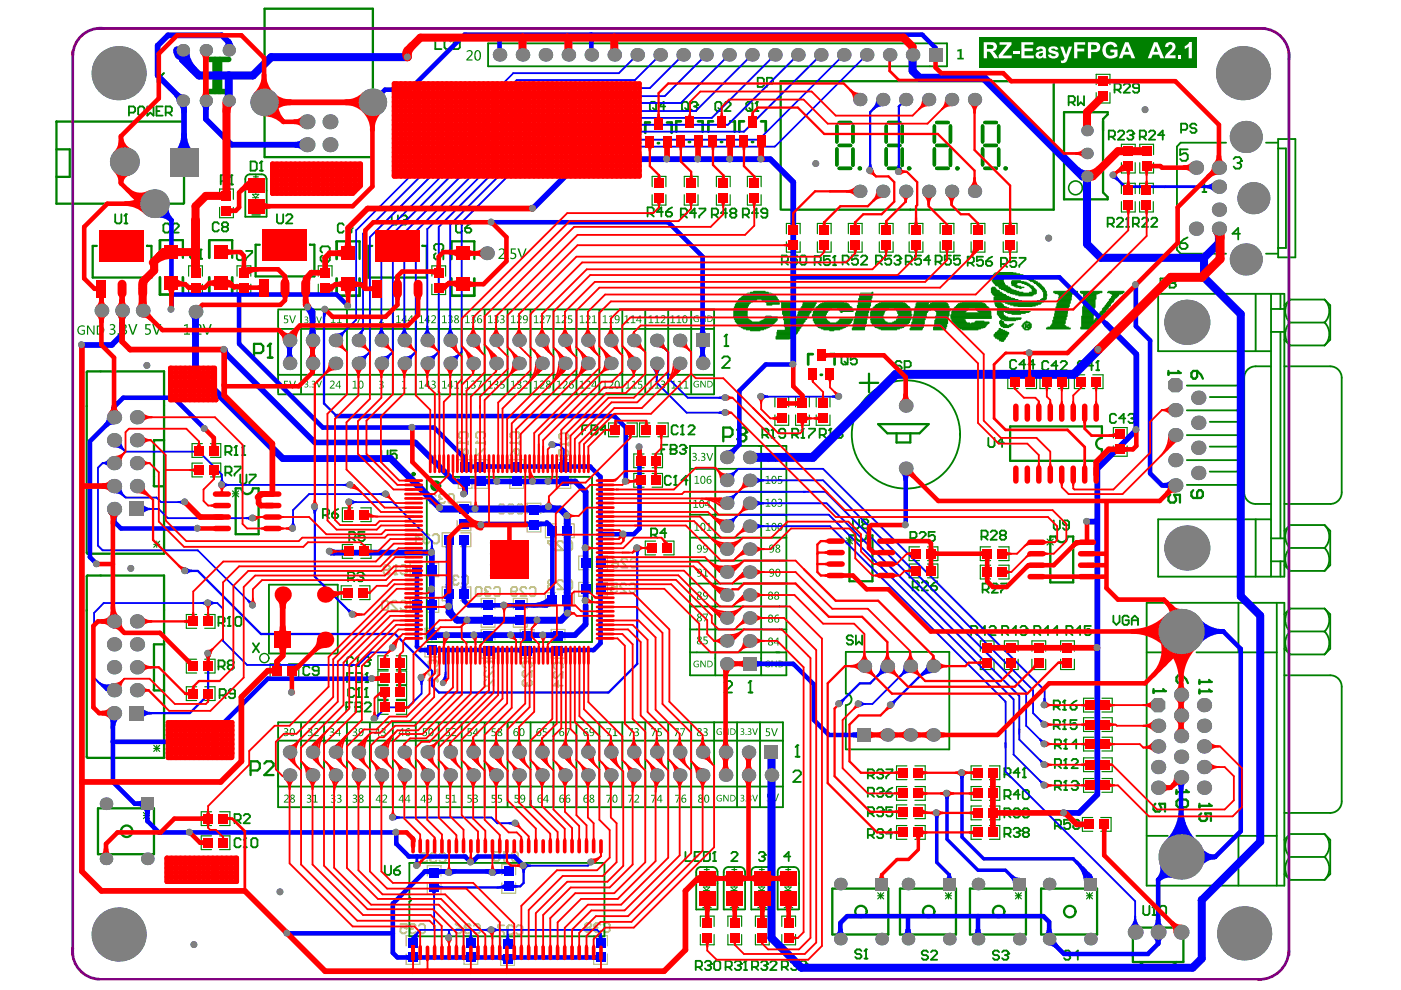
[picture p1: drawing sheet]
<svg xmlns="http://www.w3.org/2000/svg" width="297mm" height="210mm" viewBox="0 0 297 210" stroke-linecap="round" stroke-linejoin="round" font-family="sans-serif">
<g fill="none" stroke="#c0c073" stroke-width=".24">
<path d="M97.2 99.7v-2.2h2.9v2.2M100.6 99.7v-2.2h2.9v2.2M108.1 99.7v-2.2h2.9v2.2M118.1 99.7v-2.2h2.9v2.2M89.1 119.3h-2.2v3h2.2M90.8 119.3h2.2v3h-2.2M95.9 113h-2.1v2.9h2.1M96.9 108.6v-2.1h2.9v2.1M96.9 110.4v2.1h2.9v-2.1M97.2 101.4v2.1h2.9v-2.1M97.6 113h2.2v2.9h-2.2M100.6 101.4v2.1h2.9v-2.1"/>
<path d="M108.1 101.4v2.1h2.9v-2.1M111.8 108.9v-2.2h2.9v2.2M111.8 110.6v2.2h2.9v-2.2M117.8 111.1h-2.2v2.9h2.2M118.1 101.4v2.1h2.9v-2.1M119.5 111.1h2.2v2.9h-2.2M124.9 117.9h-2.2v2.9h2.2M126.6 117.9h2.2v2.9h-2.2M89.1 126.9h-2.2v2.9h2.2M90.1 135.4v-2.2h2.9v2.2M90.1 137.1v2.2h2.9v-2.2M90.8 126.9h2.2v2.9h-2.2"/>
<path d="M95.9 124.5h-2.1v2.9h2.1M97.6 124.5h2.2v2.9h-2.2M102 130.8v2.2h2.9v-2.2M102 129.1v-2.2h2.9v2.2M102 137.3v2.2h2.9v-2.2M102 135.6v-2.1h2.9v2.1M108.8 130.8v2.2h3v-2.2M108.8 129.1v-2.2h3v2.2M110.3 137.3v2.2h2.9v-2.2M110.3 135.6v-2.1h2.9v2.1M116.9 137.3v2.2h2.9v-2.2M116.9 135.6v-2.1h2.9v2.1"/>
<path d="M117.8 125.7h-2.2v2.9h2.2M119.5 125.7h2.2v2.9h-2.2M124.9 123.5h-2.2v2.9h2.2M126.6 123.5h2.2v2.9h-2.2M90.6 185.7v-2.2h2.9v2.2M90.6 187.4v2.2h2.9v-2.2M106.4 185.5v-2.2h2.9v2.2M106.4 187.2v2.2h2.9v-2.2M86.1 200.6v-2.2h2.9v2.2M86.1 202.3v2.2h2.9v-2.2M98.4 200.6v-2.2h2.9v2.2M98.4 202.3v2.2h2.9v-2.2"/>
<path d="M106.2 200.8v-2.2h2.9v2.2M106.2 202.5v2.2h2.9v-2.2M125.9 200.6v-2.2h2.9v2.2M125.9 202.3v2.2h2.9v-2.2"/>
</g>
<path d="M97.3 93.9h1.9M97.6 92.9l-.3-.3v-.6l.3-.4h1.3l.3 .4v.6l-.3 .3M99.2 93.6v.6" fill="none" stroke="#c0c073" stroke-width=".39"/>
<circle cx="97.3" cy="93.9" r=".19" fill="#c0c073"/>
<path d="M97.6 93.6l-.3 .3M98.2 95.5l-.3-.3h-.3l-.3 .3v.7l.3 .3h.3l.3-.3M98.2 95.5l.4-.3h.3l.3 .3v.7l-.3 .3h-.3l-.4-.3M98.2 95.5v.7M91.1 113.6l-.4-.3h-.6l-.3 .3v.3M91.7 113.6l.3-.3h.7l.3 .3v1.3l-.3 .3h-.7l-.3-.3M117.7 141.8l-.4-.3v-.7l.4-.3h1.3l.3 .3v.7l-.3 .3M117.7 142.4l-.4 .4v.6l.4 .4h.3l1.3-1.4v1.4M119.3 145.4h-2l1-1v1.3" fill="none" stroke="#c0c073" stroke-width=".39"/>
<circle cx="89.8" cy="113.9" r=".19" fill="#c0c073"/>
<path d="M87.8 114.2h1.3l-.9-.9v1.9M89.8 113.9l.3 .3M90.1 114.2h.3M90.1 114.2l-.3 .3v.4l.3 .3h.6l.4-.3M94.3 105.1l-.3-.3h-.6l-.3 .3v.3M95 105.1l.3-.3h.7l.3 .3v1.3l-.3 .3h-.7l-.3-.3" fill="none" stroke="#c0c073" stroke-width=".39"/>
<circle cx="93.1" cy="105.4" r=".19" fill="#c0c073"/>
<path d="M83.9 119.8v2M92.4 105.1l-.3-.3h-.7l-.3 .3v.3l1.3 1.3h-1.3M93.1 105.4l.3 .3M93.4 105.7h.3M93.4 105.7l-.3 .4v.3l.3 .3h.6l.3-.3M83.6 121.8h.7M84.9 120.2l.3-.4h.7l.3 .4v1.2l-.3 .4h-.7l-.3-.4M108.4 125.4h1l.3-.3v-.3l-.3-.3h-.7l-.3 .3v1.3l.3 .3h.7l.3-.3M111.6 124.8l-.3-.3h-.7l-.3 .3v.3l1.3 1.3h-1.3M112.3 124.8l.3-.3h.7l.3 .3v1.3l-.3 .3h-.7l-.3-.3" fill="none" stroke="#c0c073" stroke-width=".39"/>
<circle cx="83.9" cy="119.8" r=".19" fill="#c0c073"/>
<path d="M83.9 119.8l.4 .4M81.3 120.8h1l.4-.3v-.3l-.4-.4h-.6l-.4 .4v1.2l.4 .4h.6l.4-.4M99.8 196.3l-.3-.4h-.6l-.4 .4v.3M100.5 196.3l.3-.4h.6l.4 .4v1.3l-.4 .3h-.6l-.3-.3" fill="none" stroke="#c0c073" stroke-width=".39"/>
<circle cx="98.5" cy="196.6" r=".19" fill="#c0c073"/>
<path d="M92.5 181.2l-.3-.3h-.6l-.4 .3v.3M93.2 181.2l.3-.3h.6l.4 .3v1.3l-.4 .3h-.6l-.3-.3M96.6 197.3l.3-.4h1v.7l-.4 .3h-.6l-.3-.3zM96.6 195.9l.7 .4 .6 .6M98.5 196.6l.4 .3M98.9 196.9h.3M98.9 196.9l-.4 .4v.3l.4 .3h.6l.3-.3" fill="none" stroke="#c0c073" stroke-width=".39"/>
<circle cx="91.2" cy="181.5" r=".19" fill="#c0c073"/>
<path d="M90.8 144.2h2M91.2 141.3l-.4-.3v-.6l.4-.4h1.2l.4 .4v.6l-.4 .3M91.2 142l-.4 .3v.6l.4 .4h.3l1.3-1.3v1.3M92.8 143.9v.6M89.3 181.8h.9l.4-.3v-.3l-.4-.3h-.6l-.3 .3v1.3l.3 .3h.6l.4-.3M91.2 181.5l.4 .3M91.6 181.8h.3M91.6 181.8l-.4 .4v.3l.4 .3h.6l.3-.3" fill="none" stroke="#c0c073" stroke-width=".39"/>
<circle cx="90.8" cy="144.2" r=".19" fill="#c0c073"/>
<path d="M97.3 122.4l-.3-.4h-.7l-.3 .4v.3M97.9 122.4l.3-.4h.7l.3 .4v1.2l-.3 .4h-.7l-.3-.4M91.2 143.9l-.4 .3" fill="none" stroke="#c0c073" stroke-width=".39"/>
<circle cx="96" cy="122.7" r=".19" fill="#c0c073"/>
<path d="M94.7 124h.6M95 122v2M96 122.7l.3 .3M96.3 123h.3M96.3 123l-.3 .3v.3l.3 .4h.7l.3-.4" fill="none" stroke="#c0c073" stroke-width=".39"/>
<circle cx="95" cy="122" r=".19" fill="#c0c073"/>
<path d="M95 122l.3 .4M108.8 196.5l-.3-.3h-.6l-.4 .3v.3M109.5 196.5l.3-.3h.6l.4 .3v1.3l-.4 .3h-.6l-.3-.3" fill="none" stroke="#c0c073" stroke-width=".39"/>
<circle cx="107.5" cy="196.8" r=".19" fill="#c0c073"/>
<path d="M108.9 107.3l-.3-.4h-.6l-.3 .4v.3M109.6 107.3l.3-.4h.7l.3 .4v1.3l-.3 .3h-.7l-.3-.3M104.6 181l.3-.4h.7l.3 .4v1.2l-.3 .4h-.7l-.3-.4zM106.5 181.6h1.4l-1-1v2M106.9 196.2h-1.3v.3l1.3 1.3v.3M107.5 196.8l.4 .4M107.9 197.2h.3M107.9 197.2l-.4 .3v.3l.4 .3h.6l.3-.3M108.5 181l.3-.4h.7l.3 .4v1.2l-.3 .4h-.7l-.3-.4" fill="none" stroke="#c0c073" stroke-width=".39"/>
<circle cx="107.7" cy="107.6" r=".19" fill="#c0c073"/>
<path d="M107 107.3l-.3-.4h-.7l-.3 .4v.3M107.7 107.6l.3 .3M108 107.9h.3M108 107.9l-.3 .4v.3l.3 .3h.6l.3-.3" fill="none" stroke="#c0c073" stroke-width=".39"/>
<circle cx="105.7" cy="107.6" r=".19" fill="#c0c073"/>
<path d="M108.2 93.9h1.9M108.5 92.9l-.3-.3v-.6l.3-.4h1.4l.2 .4v.6l-.2 .3M110.1 93.6v.6M105.7 107.6l.3 .3M106 107.9h.4M106 107.9l-.3 .4v.3l.3 .3h.7l.3-.3" fill="none" stroke="#c0c073" stroke-width=".39"/>
<circle cx="108.2" cy="93.9" r=".19" fill="#c0c073"/>
<path d="M108.5 93.6l-.3 .3M109.2 95.2l-1 1.3M109.2 95.2h.7l.2 .3v.7l-.2 .3h-.4l-.3-.3zM127.3 196l-.3-.3h-.7l-.3 .3v.3M128 196l.3-.3h.6l.4 .3v1.3l-.4 .3h-.6l-.3-.3" fill="none" stroke="#c0c073" stroke-width=".39"/>
<circle cx="126" cy="196.3" r=".19" fill="#c0c073"/>
<path d="M118.6 94.2h1.9M118.9 93.2l-.3-.4v-.6l.3-.3h1.3l.3 .3v.6l-.3 .4M120.5 93.8v.6M124.4 196.7h.6M124.4 196.7l-.3 .3v.3l.3 .3h.6l.4-.3v-.3l-.4-.3M124.4 196.7l-.3-.4v-.3l.3-.3h.6l.4 .3v.3l-.4 .4M126 196.3l.3 .4M126.3 196.7h.4M126.3 196.7l-.3 .3v.3l.3 .3h.7l.3-.3" fill="none" stroke="#c0c073" stroke-width=".39"/>
<circle cx="118.6" cy="94.2" r=".19" fill="#c0c073"/>
<path d="M118.9 93.8l-.3 .4M120.2 95.4l.3 .4v.6l-.3 .3h-.7l-.3-.3 .3-1h-.9v1.3M81 127.7l.3-.3h.7l.3 .3v1.3l-.3 .3h-.7l-.3-.3zM84.3 127.7l-.4-.3h-.6l-.3 .3v.3l1.3 1.3h-1.3M84.9 127.7l.3-.3h.7l.3 .3v1.3l-.3 .3h-.7l-.3-.3M111.1 141.6l-.3-.4v-.6l.3-.3h1.3l.3 .3v.6l-.3 .4M111.1 142.2l-.3 .3v.7l.3 .3h.3l1.3-1.3v1.3M111.1 144.2l-.3 .3v.6l.3 .4h.3" fill="none" stroke="#c0c073" stroke-width=".39"/>
<circle cx="111.4" cy="145.5" r=".19" fill="#c0c073"/>
<path d="M104.1 124.8l-.3-.3h-.7l-.3 .3v.3M104.7 124.8l.3-.3h.7l.3 .3v1.3l-.3 .3h-.7l-.3-.3M111.8 145.1l-.4 .4M111.8 144.8v.3M112.4 144.2l.3 .3v.6l-.3 .4h-.3l-.3-.4" fill="none" stroke="#c0c073" stroke-width=".39"/>
<circle cx="102.8" cy="125.1" r=".19" fill="#c0c073"/>
<path d="M101.1 124.5h.7l.3 .3v1.3l-.3 .3h-.7l-.2-.3v-1.3zM102.8 125.1l.3 .3M103.1 125.4h.3M103.1 125.4l-.3 .4v.3l.3 .3h.7l.3-.3M88.2 196.3l-.4-.4h-.6l-.4 .4v.3M88.8 196.3l.3-.4h.7l.3 .4v1.3l-.3 .3h-.7l-.3-.3" fill="none" stroke="#c0c073" stroke-width=".39"/>
<circle cx="86.8" cy="196.6" r=".19" fill="#c0c073"/>
<g fill="none" stroke="#c0c073" stroke-width=".39">
<path d="M100.9 93.9h2M101.2 92.9l-.3-.3v-.6l.3-.4h1.4l.3 .4v.6l-.3 .3M102.9 93.6v.6M117.4 114.7h-1.2v.4l1.2 1.2v.4M119.4 115.1l-.3-.4h-.7l-.3 .4v.3l1.3 1.3h-1.3M120.1 115.1l.3-.4h.6l.3 .4v1.2l-.3 .4h-.6l-.3-.4M129.8 118.4l.6 .3 .7 .6M130.1 119.3h1v.7l-.3 .3h-.7l-.3-.3v-.3zM133 118.7l-.3-.3h-.7l-.3 .3v.3l1.3 1.3h-1.3M133.7 118.7l.3-.3h.7l.3 .3v1.3l-.3 .3h-.7l-.3-.3M116.5 124l-.3-.4v-.3l.3-.3h.7l.2 .3v.3l-.2 .4M116.5 124l-.3 .3v.3l.3 .3h.7l.2-.3v-.3l-.2-.3"/>
<path d="M116.5 124h.7M119.4 123.3l-.3-.3h-.7l-.3 .3v.3l1.3 1.3h-1.3M120.1 123.3l.3-.3h.6l.3 .3v1.3l-.3 .3h-.6l-.3-.3M129.6 123.7h1.2v1l-.6-.3h-.3l-.3 .3v.6l.3 .4h.6l.3-.4M132.8 124.1l-.3-.4h-.7l-.3 .4v.3l1.3 1.3h-1.3M133.5 124.1l.2-.4h.7l.3 .4v1.2l-.3 .4h-.7l-.2-.4M84.9 195.9h1.3v1l-.6-.3h-.4l-.3 .3v.7l.3 .3h.7l.3-.3M86.8 196.6l.4 .3M87.2 196.9h.3M87.2 196.9l-.4 .4v.3l.4 .3h.6l.4-.3"/>
</g>
<circle cx="100.9" cy="93.9" r=".19" fill="#c0c073"/>
<path d="M100.9 95.2v1.3h.3l1.4-1.3h.3M101.2 93.6l-.3 .3M103 141.6l-.3-.4v-.6l.3-.3h1.3l.4 .3v.6l-.4 .4M103 142.2l-.3 .3v.7l.3 .3h.3l1.4-1.3v1.3M103 144.2l-.3 .3v.6l.3 .4h.3l1.4-1.3v1.3" fill="none" stroke="#c0c073" stroke-width=".39"/>
<g fill="none" stroke="#008000" stroke-width=".49">
<path d="M56.1 1.9h23v31.4h-23zM12 25.8h.1M12 25.8h27v17.2l-.1 .2h-26.9zM12 31.7h2.8v5.8h-2.8M225.6 23.8h9.2v.5l-.9 .9v15.6l.9 1v.5h-9.2zM31.2 52.1h.9v6.7h-12.4v-6.7h.8M33.9 51h.1M34 50.9h4.8v3.8M44.3 51h.1M44.5 50.9h4.7v3.8M65.7 51.8l1 .1v6.7h-12.5v-6.7h.9M71.3 51.2l.1 .1"/>
<path d="M71.5 51.2h4.7v3.7M89.6 52.1h.9v6.7h-12.5v-6.7h.9M95.6 51.2l.1 .1M95.8 51.2h4.8v3.7M165.5 44.5v-27.3h57.9v27.3h-57.6M18.4 78.9l.1-.2h16.3v38.7h-16.2l-.2-.2zM184.2 79.2v3.9M34.8 93.3h-2.2v9.7l2.2 .1M182.3 81.2h3.9M186.2 89.9h10.7l-2 2h-6.8zM190.1 91.9v1.9h2.9v-1.9M233.6 92.8v-2.4h-19.4v7.3h19.4v-2.4"/>
<path d="M51.2 103.5h-1.2v9.8h4.8v-9.8h-1.2M181.3 113.5h-1.2v9.7h4.9v-9.7h-1.2M223.9 113.8h-1.2v9.7h4.8v-9.7h-1.2M18.5 122h16.3v38.7h-16.2l-.2-.2v-38.3zM34.8 136.6h-2.2v9.7l2.2 .1M20.8 171.4h11.8v9.7h-11.8zM176.5 188.4h11.8v9.7h-11.8zM190.8 188.4h11.9v9.7h-11.9zM205.7 188.4h11.8v9.7h-11.8zM220.7 188.4h11.9v9.7h-11.9zM240.2 196.7h10.7v7.3h-10.7z"/>
</g>
<g fill="none" stroke="#008000" stroke-width=".24">
<path d="M232.4 17.9v-2.1h2.9v2.1M232.4 19.7v2.1h2.9v-2.1M53.7 37.5h1.1M54.2 36.9v.8M138.3 39.6v-2.2h2.9v2.2M145.1 39.6v-2.2h2.9v2.2M151.9 39.6v-2.2h2.9v2.2M158.5 39.6v-2.2h2.9v2.2M237.8 32.8v-2.2h2.9v2.2M237.8 34.5v2.2h2.9v-2.2M241.7 32.8v-2.2h2.9v2.2M241.7 34.5v2.2h2.9v-2.2"/>
<path d="M40 58.6v-2.2h2.9v2.2M46.6 44v2.2h2.9v-2.2M46.6 42.3v-2.2h2.9v2.2M50.3 58.6v-2.2h2.9v2.2M56.5 45.9v.1M67.5 58.6v-2.2h2.9v2.2M91.6 58.6v-2.2h2.9v2.2M138.3 41.3v2.2h2.9v-2.2M145.1 41.3v2.2h2.9v-2.2M151.9 41.3v2.2h2.9v-2.2M158.5 41.3v2.2h2.9v-2.2M166.7 49.6v-2.2h2.9v2.2"/>
<path d="M166.7 51.3v2.2h2.9v-2.2M173.3 49.6v-2.2h2.9v2.2M173.3 51.3v2.2h2.9v-2.2M179.9 49.6v-2.2h2.9v2.2M179.9 51.3v2.2h2.9v-2.2M186.4 49.6v-2.2h3v2.2M186.4 51.3v2.2h3v-2.2M192.8 51.3v2.2h2.9v-2.2M192.8 49.6v-2.2h2.9v2.2M199.3 51.3v2.2h2.9v-2.2M199.3 49.6v-2.2h2.9v2.2M205.9 51.3v2.2h2.9v-2.2"/>
<path d="M205.9 49.6v-2.2h2.9v2.2M212.7 51.3v2.2h2.9v-2.2M212.7 49.6v-2.2h2.9v2.2M237.8 41v-2.1h2.9v2.1M237.8 42.8v2.1h2.9v-2.1M241.6 41v-2.1h2.9v2.1M241.6 42.8v2.1h2.9v-2.1M40 60.3v2.1h2.9v-2.1M50.3 60.3v2.1h2.9v-2.1M67.5 60.3v2.1h2.9v-2.1M91.6 60.3v2.1h2.9v-2.1M215.9 79.5h-2.2v2.9h2.2"/>
<path d="M217.6 79.5h2.2v2.9h-2.2M222.7 79.5h-2.2v2.9h2.2M224.4 79.5h2.2v2.9h-2.2M230 79.5h-2.2v2.9h2.2M231.7 79.5h2.2v2.9h-2.2M42.9 94.1h-2.2v2.9h2.2M42.9 98.2h-2.2v2.9h2.2M44.6 94.1h2.2v2.9h-2.2M44.6 98.2h2.2v2.9h-2.2M131.2 89.7h-2.2v2.9h2.2M132.9 89.7h2.2v2.9h-2.2M136.6 96.2h-2.2v3h2.2"/>
<path d="M137.8 89.7h-2.2v2.9h2.2M138.3 96.2h2.2v3h-2.2M139.5 89.7h2.2v2.9h-2.2M164.3 86.3v-2.2h2.9v2.2M164.3 88v2.2h2.9v-2.2M168.7 86.3v-2.2h2.9v2.2M168.7 88v2.2h2.9v-2.2M173.1 86.3v-2.2h2.9v2.2M173.1 88v2.2h2.9v-2.2M236.1 92.8v-2.1h2.9v2.1M236.1 94.5v2.2h2.9v-2.2M74.8 107.7h-2.2v2.9h2.2"/>
<path d="M74.8 115.5h-2.2v2.9h2.2M76.5 107.7h2.2v2.9h-2.2M76.5 115.5h2.2v2.9h-2.2M136.6 100.4h-2.2v2.9h2.2M138.3 100.4h2.2v2.9h-2.2M139 114.7h-2.2v2.9h2.2M140.7 114.7h2.2v2.9h-2.2M194.9 115.9h-2.1v3h2.1M194.9 119.6h-2.1v2.9h2.1M196.7 115.9h2.1v3h-2.1M196.7 119.6h2.1v2.9h-2.1M210 115.9h-2.2v3h2.2"/>
<path d="M210 119.8h-2.2v3h2.2M211.7 115.9h2.2v3h-2.2M211.7 119.8h2.2v3h-2.2M41.7 130.3h-2.2v2.9h2.2M41.7 139.8h-2.2v2.9h2.2M43.4 139.8h2.2v2.9h-2.2M43.4 130.3h2.2v2.9h-2.2M74.5 124.2h-2.2v2.9h2.2M76.2 124.2h2.2v2.9h-2.2M82.3 139h-2.2v3h2.2M84 139h2.2v3h-2.2M207.8 138.1v-2.2h3v2.2"/>
<path d="M207.8 139.8v2.2h3v-2.2M212.9 138.1v-2.2h3v2.2M212.9 139.8v2.2h3v-2.2M218.8 138.1v-2.2h2.9v2.2M218.8 139.8v2.2h2.9v-2.2M224.9 138.1v-2.2h2.9v2.2M224.9 139.8v2.2h2.9v-2.2M41.7 145.6h-2.2v2.9h2.2M43.4 145.6h2.2v2.9h-2.2M59.5 140.7h-2.2v3h2.2M61.2 140.7h2.1v3h-2.1M82.3 148.5h-2.2v2.9h2.2"/>
<path d="M82.3 142.3h-2.2v2.9h2.2M82.3 145.4h-2.2v2.9h2.2M84 148.5h2.2v2.9h-2.2M84 142.3h2.2v2.9h-2.2M84 145.4h2.2v2.9h-2.2M231.9 156.3h-2.2v2.9h2.2M231.9 152.2h-2.2v2.9h2.2M231.9 148h-2.2v3h2.2M233.6 156.3h2.2v2.9h-2.2M233.6 152.2h2.2v2.9h-2.2M233.6 148h2.2v3h-2.2M44.9 177.2h-2.2v2.9h2.2"/>
<path d="M44.9 172.1h-2.2v2.9h2.2M46.6 177.2h2.1v2.9h-2.1M46.6 172.1h2.1v2.9h-2.1M192.3 175h-2.2v3h2.2M192.3 166.8h-2.2v2.9h2.2M192.3 162.4h-2.2v2.9h2.2M192.3 170.7h-2.2v2.9h2.2M194 175h2.2v3h-2.2M194 162.4h2.2v2.9h-2.2M194 166.8h2.2v2.9h-2.2M194 170.7h2.2v2.9h-2.2M208.1 175h-2.2v3h2.2"/>
<path d="M208.1 162.4h-2.2v2.9h2.2M208.1 166.8h-2.2v2.9h2.2M208.1 170.9h-2.2v2.9h2.2M209.8 175h2.2v3h-2.2M209.8 170.9h2.2v2.9h-2.2M209.8 166.8h2.2v2.9h-2.2M209.8 162.4h2.2v2.9h-2.2M231.7 173.3h-2.2v2.9h2.2M231.9 165.1h-2.2v2.9h2.2M231.9 160.7h-2.2v2.9h2.2M233.4 173.3h2.2v2.9h-2.2M233.6 165.1h2.2v2.9h-2.2"/>
<path d="M233.6 160.7h2.2v2.9h-2.2M148.5 196.4v-2.2h2.9v2.2M148.5 198.1v2.2h2.9v-2.2M149.3 184.4h1.1M149.8 183.8v.8M152.1 192.8h.1M154.3 196.4v-2.2h2.9v2.2M154.3 198.1v2.2h2.9v-2.2M155.2 184.4h1M155.7 183.8v.8M158 192.8h-.1M160.2 196.4v-2.2h2.9v2.2"/>
<path d="M160.2 198.1v2.2h2.9v-2.2M161 184.4h1.1M161.5 183.8v.8M163.8 192.8h.1M165.8 196.4v-2.2h2.9v2.2M165.8 198.1v2.2h2.9v-2.2M166.6 184.4h1.1M167.1 183.8v.8M169.4 192.8h.1"/>
</g>
<g fill="none" stroke="#008000" stroke-width=".21">
<path d="M53.5 41.2h1.4l-.7 .7zM53.5 41.9h1.3M54.2 41.9v.8M54.2 40.4v.8M210.2 58.8h3M210.2 58.9h2.6M210.2 59h2.6M210.2 59.1h2.6M210.2 59.2h2.6M210.4 59.3h2.3M210.4 59.4h2.3M210.4 59.5h2.3"/>
<path d="M210.4 59.6h2.3M210.4 58.7h3.2M210.4 58.5h6.9M210.4 58.6h6.9M210.6 59.7h2.2M210.6 59.8h2.2M210.6 59.9h2.2M210.6 58.3h6.3M210.6 58.4h6.3M210.8 58.1h5.4M210.8 58.2h5.4M211 57.9h4.4"/>
<path d="M211 58h4.4M211.4 57.8h3.3M214.5 59.7h2.6M214.5 59.8h3.1M214.5 59.9h3.1M214.6 59.5h1.8M214.6 59.6h1.8M215.8 58.7h2M216.7 58.8h1.5M217.3 58.9h1.1M217.3 59h1.1M217.8 59.1h1"/>
<path d="M217.8 59.2h1M218.2 59.3h.9M218.2 59.4h.9M218.4 59.5h1.1M218.4 59.6h1.1M218.8 59.7h1.1M219.1 59.8h.9M219.1 59.9h.9M155.6 65.5h2.8M155.6 65.6h2.8M155.6 65.7h2.8M155.6 65.8h2.8"/>
<path d="M155.6 65.9h2.8M155.6 66h2.8M155.6 66.1h2.8M155.6 66.2h2.8M155.6 66.3h2.8M155.6 66.4h2.8M155.6 66.5h2.8M155.6 66.6h2.8M155.6 66.7h2.8M155.6 66.8h2.8M155.6 66.9h2.8M155.6 67h2.8"/>
<path d="M155.6 67.1h2.8M155.6 67.2h2.9M155.6 67.3h2.9M155.7 67.4h2.8M155.7 67.5h2.8M155.7 67.6h3M155.7 67.7h3M155.7 65.1h2.8M155.7 65.2h2.8M155.7 65.3h2.8M155.7 65.4h2.8M155.9 64.6h2.8"/>
<path d="M155.9 64.7h2.8M155.9 64.8h2.8M155.9 64.9h2.8M155.9 65h2.6M155.9 67.8h3M155.9 67.9h3.2M155.9 68h3.2M155.9 68.1h3.5M155.9 68.2h3.5M156.1 64.2h3M156.1 64.3h3M156.1 64.4h2.8"/>
<path d="M156.1 64.5h2.8M156.1 68.3h8.2M156.1 68.4h8.2M156.3 64.1h3M156.3 68.5h7.9M156.3 68.6h7.9M156.3 68.7h7.7M156.5 63.9h3.1M156.5 64h3.1M156.5 68.8h7.4M156.5 68.9h7.4M156.5 63.7h3.5"/>
<path d="M156.5 63.8h3.5M156.6 69h7.1M156.6 69.1h7.1M156.6 63.5h3.9M156.6 63.6h3.9M156.8 69.2h6.7M156.8 63.3h8M156.8 63.4h8M156.8 69.3h6.7M157 63.2h7.7M157.1 69.4h6M157.1 69.5h6"/>
<path d="M157.1 63h7.6M157.1 63.1h7.6M157.3 69.5h5.5M157.3 62.8h7.2M157.3 62.9h7.2M157.6 69.6h4.8M157.6 69.7h4.8M157.6 62.6h6.7M157.6 62.7h6.7M157.8 62.4h6.2M157.8 62.5h6.2M158.2 69.8h3.7"/>
<path d="M158.2 69.9h3.7M158.2 62.3h5.7M158.5 62.2h5M158.5 62.3h5M159.1 70h2M159.1 70.1h2M159.1 62h3.8M159.1 62.1h3.8M159.8 61.8h2.4M159.8 61.9h2.4M161.1 68.1h3.4M161.1 68.2h3.4"/>
<path d="M161.5 67.9h3.2M161.5 68h3.2M161.5 63.5h3.5M161.5 63.6h3.5M161.9 67.8h2.8M162 67.6h2.8M162 67.7h2.8M162 63.7h3M162 63.8h3M162.2 67.2h2.6M162.2 67.3h2.6M162.2 67.4h2.6"/>
<path d="M162.2 67.5h2.6M162.2 63.9h3M162.2 64h3M162.4 67h1.1M162.4 67.1h1.1M162.4 64.1h2.8M162.6 64.6h1.1M162.6 64.7h1.1M162.6 64.2h2.6M162.6 64.3h2.6M162.6 64.4h2.6M162.6 64.5h2.6"/>
<path d="M164.5 71.6h3.3M164.5 71.7h3.3M164.5 71.8h2.9M164.5 71.9h2.9M164.5 71.3h3.8M164.5 71.4h3.5M164.5 71.5h3.5M164.7 70.4h4.4M164.7 70.5h4.4M164.7 70.6h4.4M164.7 70.7h4.2M164.7 70.8h4.2"/>
<path d="M164.7 70.9h4M164.7 71h4M164.7 71.1h3.8M164.7 71.2h3.8M164.8 70h4.6M164.8 70.1h4.6M164.8 70.2h4.4M164.8 70.3h4.4M165.6 64.1h2.7M165.7 64.6h2.6M165.7 64.7h2.6M165.7 64.8h2.6"/>
<path d="M165.7 64.9h2.6M165.7 65h2.6M165.7 65.1h2.6M165.7 65.2h2.6M165.7 65.3h2.6M165.7 63.9h.2M165.7 64h.2M165.7 64.2h2.5M165.7 64.3h2.5M165.7 64.4h2.6M165.7 64.5h2.6M165.7 65.4h2.6"/>
<path d="M165.9 65.5h2.4M165.9 65.6h2.4M165.9 65.7h2.4M165.9 65.8h2.4M165.9 65.9h2.4M165.9 66h2.4M165.9 66.1h2.4M165.9 66.2h2.4M165.9 66.3h2.4M165.9 66.4h2.4M165.9 66.5h2.4M165.9 66.6h2.4"/>
<path d="M166.1 66.7h2.2M166.1 66.8h2.2M166.1 66.9h2.2M166.1 67h2.2M166.1 67.1h2.2M166.1 67.2h2.2M166.1 67.3h2.2M166.1 67.4h2.2M166.1 67.5h2.2M166.1 67.6h2.2M166.1 67.7h2.2M166.1 67.8h2.2"/>
<path d="M166.3 67.9h2M166.3 68h2M166.3 68.1h4.4M166.3 68.2h4.4M166.3 68.3h4.2M166.3 68.4h4.2M166.3 68.5h4M166.3 68.6h4M166.3 68.7h4M166.3 68.8h3.9M166.3 68.9h3.9M166.3 69h3.9"/>
<path d="M166.3 69.1h3.9M166.3 69.2h3.7M166.3 69.3h3.7M166.5 69.8h2.9M166.5 69.9h2.9M166.5 69.4h3.3M166.5 69.5h3.3M166.5 69.6h3.1M166.5 69.7h3.1M168.5 67.8h2.4M168.5 67.9h2.2M168.5 68h2.2"/>
<path d="M168.7 67.4h2.4M168.7 67.5h2.4M168.7 67.6h2.4M168.7 67.7h2.4M168.9 67h2.5M168.9 67.1h2.5M168.9 67.2h2.3M168.9 67.3h2.3M169.1 66.7h2.4M169.1 66.8h2.4M169.1 66.9h2.3M169.2 66.1h2.7"/>
<path d="M169.2 66.2h2.7M169.2 66.3h2.5M169.2 66.4h2.5M169.2 66.5h2.3M169.2 66.6h2.3M169.4 65.9h2.6M169.4 66h2.5M169.6 65.7h2.6M169.6 65.8h2.6M169.8 65.5h2.4M169.8 65.6h2.4M169.8 65.3h2.6"/>
<path d="M169.8 65.4h2.6M170 65h2.6M170 65.1h2.6M170 65.2h2.6M170.2 64.6h2.6M170.2 64.7h2.6M170.2 64.8h2.6M170.2 64.9h2.6M170.3 64.1h2.8M170.3 64.2h2.8M170.3 64.3h2.8M170.3 64.4h2.6"/>
<path d="M170.3 64.5h2.6M170.5 63.9h.2M170.5 64h.2M172.2 66.7h2.8M172.2 66.8h2.8M172.2 66.9h2.8M172.2 67h2.8M172.2 67.1h2.8M172.2 67.2h2.8M172.2 67.3h2.8M172.4 66h3M172.4 66.1h3"/>
<path d="M172.4 66.2h3M172.4 66.3h2.8M172.4 66.4h2.8M172.4 66.5h2.8M172.4 66.6h2.8M172.4 67.4h2.6M172.4 67.5h2.6M172.4 67.6h2.8M172.4 67.7h2.8M172.4 67.8h2.8M172.4 67.9h3M172.4 68h3"/>
<path d="M172.6 65.7h3.3M172.6 65.8h3.3M172.6 65.9h3M172.6 68.1h3M172.6 68.2h3M172.6 68.3h3.3M172.6 68.4h3.3M172.8 65.5h3.5M172.8 65.6h3.5M172.8 68.5h7.5M172.8 68.6h7.5M172.8 68.7h7.3"/>
<path d="M172.9 65.3h7.8M172.9 63.9h.2M172.9 64h.2M172.9 68.8h7.1M172.9 68.9h7.1M172.9 65.4h7.8M173.1 65.1h7.4M173.1 65.2h7.4M173.1 69h6.7M173.1 69.1h6.7M173.3 65h7M173.3 69.2h6.3"/>
<path d="M173.3 69.3h6.3M173.5 64.8h6.6M173.5 64.9h6.6M173.5 69.4h5.7M173.5 69.5h5.7M173.7 64.6h6.3M173.7 64.7h6.3M173.8 69.5h5.1M174 64.4h5.8M174 64.5h5.8M174.2 69.6h4.4M174.2 69.7h4.4"/>
<path d="M174.4 64.2h5M174.4 64.3h5M174.7 69.8h3.4M174.7 69.9h3.4M174.7 64.1h4.2M175.4 63.9h3M175.4 64h3M175.9 70h.9M175.9 70.1h.9M177.4 68.3h3.1M177.4 68.4h3.1M177.5 65.5h3.2"/>
<path d="M177.5 65.6h3.2M177.7 68.1h2.8M177.7 68.2h2.8M177.9 65.7h2.8M177.9 65.8h2.8M177.9 67.9h2.8M177.9 68h2.8M178.1 65.9h2.8M178.1 67.6h2.8M178.1 67.7h2.8M178.1 67.8h2.6M178.3 66h2.6"/>
<path d="M178.3 66.1h.3M178.3 66.2h.3M180.7 69.8h2.6M180.7 69.9h2.6M180.7 69.5h2.6M180.7 69.6h2.6M180.7 69.7h2.6M180.9 69.4h2.4M180.9 69.5h2.4M180.9 68.7h2.6M180.9 68.8h2.6M180.9 68.9h2.6"/>
<path d="M180.9 69h2.6M180.9 69.1h2.6M180.9 69.2h2.6M180.9 69.3h2.6M181.1 67.9h2.6M181.1 68h2.6M181.1 68.1h2.6M181.1 68.2h2.6M181.1 68.3h2.6M181.1 68.4h2.6M181.1 68.5h2.6M181.1 68.6h2.6"/>
<path d="M181.2 67.2h2.6M181.2 67.3h2.6M181.2 67.4h2.6M181.2 67.5h2.6M181.2 67.6h2.6M181.2 67.7h2.6M181.2 67.8h2.6M181.4 66.3h2.6M181.4 66.4h2.6M181.4 66.5h2.6M181.4 66.6h2.6M181.4 66.7h2.6"/>
<path d="M181.4 66.8h2.6M181.4 66.9h2.6M181.4 67h2.6M181.4 67.1h2.6M181.6 65.7h2.6M181.6 65.8h2.6M181.6 65.9h2.6M181.6 66h2.6M181.6 66.1h2.6M181.6 66.2h2.6M181.8 65.5h2.6M181.8 65.6h2.6"/>
<path d="M181.8 64.8h2.8M181.8 64.9h2.8M181.8 65h2.6M181.8 65.1h2.6M181.8 65.2h2.6M181.8 65.3h2.6M181.8 65.4h2.6M182 64.6h2.6M182 64.7h2.6M182 64.1h2.7M182 64.2h2.6M182 64.3h2.6"/>
<path d="M182 64.4h2.6M182 64.5h2.6M182.1 63.9h2.6M182.1 64h2.6M182.1 63.3h2.6M182.1 63.4h2.6M182.1 63.5h2.6M182.1 63.6h2.6M182.1 63.7h2.6M182.1 63.8h2.6M182.2 62.6h2.7M182.2 62.7h2.7"/>
<path d="M182.2 62.8h2.7M182.2 62.9h2.7M182.2 63h2.7M182.2 63.1h2.7M182.2 63.2h2.7M182.4 62.2h2.7M182.4 62.3h2.7M182.4 62.4h2.7M182.4 62.5h2.7M184.6 66.1h2.9M184.6 66.2h2.9M184.6 66.3h2.8"/>
<path d="M184.6 66.4h2.8M184.6 66.5h2.8M184.6 66.6h2.8M184.6 66.7h2.6M184.6 66.8h2.6M184.6 66.9h2.6M184.6 67h2.6M184.6 67.1h2.6M184.6 67.2h2.6M184.6 67.3h2.6M184.6 67.4h2.6M184.6 67.5h2.6"/>
<path d="M184.6 67.6h2.8M184.6 67.7h2.8M184.6 67.8h2.8M184.7 65.9h3M184.7 66h2.8M184.7 67.9h2.8M184.7 68h2.8M184.7 68.1h3M184.7 68.2h3M184.7 68.3h3.4M184.7 68.4h3.4M184.9 65.5h3.5"/>
<path d="M184.9 65.6h3.5M184.9 65.7h3.2M184.9 65.8h3.2M184.9 62h.2M184.9 62.1h.2M184.9 68.5h7.8M184.9 68.6h7.8M184.9 68.7h7.6M185.1 65.3h7.9M185.1 68.8h7.2M185.1 68.9h7.2M185.1 65.4h7.9"/>
<path d="M185.3 65.1h7.6M185.3 65.2h7.6M185.3 69h6.8M185.3 69.1h6.8M185.5 65h7.2M185.5 69.2h6.3M185.5 69.3h6.3M185.6 64.8h6.9M185.6 64.9h6.9M185.6 69.4h6M185.6 69.5h6M185.8 64.6h6.5"/>
<path d="M185.8 64.7h6.5M185.9 69.5h5.3M186.1 64.4h6M186.1 64.5h6M186.3 69.6h4.4M186.3 69.7h4.4M186.4 64.2h5.4M186.4 64.3h5.4M186.8 69.8h3.3M186.8 69.9h3.3M186.8 64.1h4.6M187.5 63.9h3.2"/>
<path d="M187.5 64h3.2M189.3 68.3h3.6M189.3 68.4h3.6M189.5 65.5h3.5M189.5 65.6h3.5M189.6 68.1h3.3M189.6 68.2h3.3M190 65.7h3.1M190 65.8h3.1M190 67.9h3M190 68h3M190.1 65.9h3"/>
<path d="M190.1 67.6h3M190.1 67.7h3M190.1 67.8h2.9M190.3 66h2.8M190.3 66.1h2.8M190.3 66.2h2.8M190.3 66.3h2.8M190.3 66.4h2.8M190.3 67h2.8M190.3 67.1h2.8M190.3 67.2h2.8M190.3 67.3h2.8"/>
<path d="M190.3 67.4h2.8M190.3 67.5h2.8M190.5 66.5h2.6M190.5 66.6h2.6M190.5 66.7h2.8M190.5 66.8h2.8M190.5 66.9h2.6M193 69.8h2.5M193 69.9h2.5M193 69.6h2.6M193 69.7h2.6M193.1 69.4h2.7"/>
<path d="M193.1 69.5h2.7M193.1 69.5h2.5M193.1 69h2.7M193.1 69.1h2.7M193.1 69.2h2.7M193.1 69.3h2.7M193.3 68.3h2.7M193.3 68.4h2.7M193.3 68.5h2.7M193.3 68.6h2.7M193.3 68.7h2.7M193.3 68.8h2.5"/>
<path d="M193.3 68.9h2.5M193.5 67.4h2.7M193.5 67.5h2.7M193.5 67.6h2.7M193.5 67.7h2.7M193.5 67.8h2.7M193.5 67.9h2.5M193.5 68h2.5M193.5 68.1h2.5M193.5 68.2h2.5M193.7 66.7h2.7M193.7 66.8h2.7"/>
<path d="M193.7 66.9h2.7M193.7 67h2.7M193.7 67.1h2.7M193.7 67.2h2.5M193.7 67.3h2.5M193.8 65.9h3M193.8 66h2.9M193.8 66.1h2.9M193.8 66.2h2.9M193.8 66.3h2.7M193.8 66.4h2.7M193.8 66.5h2.7"/>
<path d="M193.8 66.6h2.7M194 65.5h7.4M194 65.6h7.4M194 65.7h3.2M194 65.8h3.2M194 65.1h7.2M194 65.2h7.2M194 65.3h7.2M194 65.4h7.2M194.2 64.6h2.6M194.2 64.7h2.6M194.2 64.8h6.8"/>
<path d="M194.2 64.9h6.8M194.2 65h7M194.2 64.4h2.6M194.2 64.5h2.6M194.4 64.1h2.6M194.4 64.2h2.4M194.4 64.3h2.4M197 64.6h4M197 64.7h4M197.2 64.4h3.7M197.2 64.5h3.7M197.3 64.2h3.4"/>
<path d="M197.3 64.3h3.4M197.7 64.1h2.8M197.9 69.8h2.4M197.9 69.9h2.4M197.9 69.4h2.6M197.9 69.5h2.6M197.9 69.6h2.6M197.9 69.7h2.6M198.1 65.7h3.3M198.1 65.8h3.3M198.1 68.7h2.6M198.1 68.8h2.6"/>
<path d="M198.1 68.9h2.6M198.1 69h2.6M198.1 69.1h2.6M198.1 69.2h2.6M198.1 69.3h2.6M198.2 63.9h1.9M198.2 64h1.9M198.2 67.9h2.7M198.2 68h2.7M198.2 68.1h2.7M198.2 68.2h2.7M198.2 68.3h2.7"/>
<path d="M198.2 68.4h2.7M198.2 68.5h2.7M198.2 68.6h2.7M198.4 65.9h3M198.4 66h2.8M198.4 67h2.6M198.4 67.1h2.6M198.4 67.2h2.6M198.4 67.3h2.6M198.4 67.4h2.6M198.4 67.5h2.6M198.4 67.6h2.6"/>
<path d="M198.4 67.7h2.6M198.4 67.8h2.5M198.6 66.1h2.6M198.6 66.2h2.6M198.6 66.3h2.6M198.6 66.4h2.6M198.6 66.5h2.6M198.6 66.6h2.6M198.6 66.7h2.6M198.6 66.8h2.6M198.6 66.9h2.6M201.6 66.7h8.5"/>
<path d="M201.6 66.8h8.5M201.6 66.9h8.5M201.6 67h8.6M201.6 67.1h8.6M201.6 67.2h8.6M201.6 67.3h8.6M201.6 67.4h8.6M201.6 67.5h8.6M201.8 66h2.9M201.8 66.1h2.8M201.8 66.2h2.8M201.8 66.3h8.3"/>
<path d="M201.8 66.4h8.3M201.8 66.5h8.3M201.8 66.6h8.3M201.8 67.6h2.6M201.8 67.7h2.6M201.8 67.8h2.8M201.8 67.9h2.8M201.8 68h2.8M201.8 68.1h2.9M201.8 68.2h2.9M201.9 65.7h3.2M201.9 65.8h3.2"/>
<path d="M201.9 65.9h3M201.9 68.3h3M201.9 68.4h3M201.9 68.5h3.7M201.9 68.6h3.7M202.1 65.5h3.4M202.1 65.6h3.4M202.1 68.7h7.4M202.3 65.3h7.4M202.3 68.8h7M202.3 68.9h7M202.3 65.4h7.4"/>
<path d="M202.5 65.1h7M202.5 65.2h7M202.5 69h6.6M202.5 69.1h6.6M202.7 65h6.6M202.7 69.2h6.3M202.7 69.3h6.3M202.8 64.8h6.3M202.8 64.9h6.3M202.8 69.4h6M202.8 69.5h6M203 64.6h6"/>
<path d="M203 64.7h6M203.2 64.4h5.6M203.2 64.5h5.6M203.2 69.5h5.2M203.6 64.2h4.8M203.6 64.3h4.8M203.6 69.6h4.3M203.6 69.7h4.3M204 69.8h3.4M204 69.9h3.4M204 64.1h4.1M204.6 63.9h2.8"/>
<path d="M204.6 64h2.8M206 68.5h3.7M206 68.6h3.7M206.7 65.5h3M206.7 65.6h3M206.7 68.3h3M206.7 68.4h3M206.9 68.1h1.7M206.9 68.2h1.7M207.1 65.7h2.8M207.1 65.8h2.8M207.3 65.9h2.6"/>
<path d="M207.4 66h2.7M207.5 66.1h2.6M207.5 66.2h2.6M210.2 61.8h1.7M210.2 61.9h1.7M210.2 62h2.1M210.2 62.1h2.1M210.2 61.6h1.6M210.2 61.7h1.6M210.2 61.1h.9M210.2 61.2h.9M210.2 61.3h1"/>
<path d="M210.2 61.4h1M210.2 61.5h1.2M210.4 62.2h2.1M210.4 62.3h2.1M210.4 62.3h2.4M210.4 60.9h.6M210.4 61h.6M210.6 62.4h2.6M210.6 62.5h2.6M210.8 63.9h1.5M210.8 64h1.5M210.8 60h2.2"/>
<path d="M210.8 60.1h2.2M210.8 62.6h2.6M210.8 62.7h2.6M210.8 63h3.5M210.8 63.1h3.5M210.8 63.2h3.9M210.8 63.3h4.3M210.8 63.4h4.3M210.8 63.5h5M210.8 63.6h5M210.8 63.7h5.7M210.8 63.8h5.7"/>
<path d="M210.8 70.9h2.9M210.8 71h2.9M210.8 71.1h2.8M210.8 71.2h2.8M210.8 71.3h2.8M211 64.1h1.3M211 64.2h1.3M211 64.3h1.3M211 64.4h1.5M211 64.5h1.5M211 60.2h2M211 60.3h2"/>
<path d="M211 62.8h2.9M211 62.9h2.9M211 70.7h2.9M211 70.8h2.9M211 71.4h2.4M211 71.5h2.4M211.1 64.6h1.6M211.1 64.7h1.6M211.1 64.8h1.7M211.1 64.9h1.7M211.1 71.6h2.1M211.1 71.7h2.1"/>
<path d="M211.1 60.4h2.1M211.1 60.5h2.1M211.1 70.5h2.8M211.1 70.6h2.8M211.2 65h1.8M211.2 60.6h2.4M211.2 70.4h2.5M211.4 65.7h3.5M211.4 65.8h3.5M211.4 65.9h4.8M211.4 66h1.3M211.4 66.1h1.3"/>
<path d="M211.4 66.2h1.3M211.4 66.3h1.3M211.4 66.4h1.3M211.4 66.5h1.3M211.4 66.6h1.3M211.4 65.1h2M211.4 65.2h2M211.4 71.8h1.8M211.4 71.9h1.8M211.4 70.2h2M211.4 70.3h2M211.6 65.5h2.9"/>
<path d="M211.6 65.6h2.9M211.6 66.7h1.2M211.6 66.8h1.2M211.6 66.9h1.4M211.6 65.3h2.3M211.6 70h1.4M211.6 70.1h1.4M211.6 60.7h2.1M211.6 60.8h2.1M211.6 65.4h2.3M211.8 67h1.4M211.8 67.1h1.4"/>
<path d="M211.8 69.8h.7M211.8 69.9h.7M211.8 69.6h.3M211.8 69.7h.3M211.8 72h1.2M211.8 72.1h1.2M211.8 60.9h2.3M211.8 61h2.3M211.9 67.2h1.8M211.9 67.3h1.8M211.9 68.1h.8M211.9 68.2h.8"/>
<path d="M211.9 68.3h.9M211.9 68.4h.9M211.9 68.5h.9M211.9 68.6h.9M211.9 68.7h1.1M211.9 72.2h.9M211.9 72.3h.9M211.9 61.1h2.4M211.9 61.2h2.4M212.1 67.4h3M212.1 67.5h3M212.1 67.9h.2"/>
<path d="M212.1 68h.2M212.1 68.8h1.3M212.1 68.9h1.3M212.1 69h2.5M212.1 69.1h2.5M212.3 67.6h4.1M212.3 67.7h4.1M212.3 69.2h2M212.3 72.4h.5M212.3 61.3h2.3M212.3 61.4h2.3M212.3 69.3h2"/>
<path d="M212.5 63.9h5.8M212.5 64h5.8M212.7 67.8h3.1M212.7 69.4h1.2M212.7 69.5h1.2M212.7 61.5h2.2M212.8 66h5.6M212.8 64.1h8.3M213 67.9h2.3M213 68h2.3M213 61.6h2.4M213 61.7h2.4"/>
<path d="M213.2 66.1h5M213.2 66.2h5M213.2 64.2h7.6M213.2 64.3h7.6M213.4 61.8h2.6M213.4 61.9h2.6M213.7 66.3h3.7M213.7 66.4h3.7M213.7 62h3.2M213.7 62.1h3.2M213.7 64.4h6.9M213.7 64.5h6.9"/>
<path d="M214.1 68.8h.6M214.1 68.9h.6M214.3 64.6h5.7M214.3 64.7h5.7M214.3 62.2h5.4M214.3 62.3h5.4M214.5 60h1.1M214.5 60.1h1.1M214.6 66.5h1.8M214.6 66.6h1.8M214.6 68.7h.3M214.6 60.2h.8"/>
<path d="M214.6 60.3h.8M214.6 60.4h1M214.6 60.5h1M214.7 62.3h4.8M214.7 60.6h1.1M214.9 64.8h4.6M214.9 64.9h4.6M215.1 60.7h1.3M215.1 60.8h1.3M215.3 67.4h1.2M215.3 67.5h1.2M215.3 62.4h3.8"/>
<path d="M215.3 62.5h3.8M215.4 60.9h1.7M215.4 61h1.7M215.8 65h3M216 62.6h2.8M216 62.7h2.8M216.2 61.1h.3M216.2 61.2h.3M216.7 69h.4M216.7 69.1h.4M216.7 69.2h.4M216.7 60h1.3"/>
<path d="M216.7 60.1h1.3M216.7 69.3h.4M216.9 69.4h.2M216.9 69.5h.2M216.9 69.5h.4M216.9 68.7h.4M216.9 68.8h.2M216.9 68.9h.2M217.1 69.6h.3M217.1 69.7h.3M217.1 68.5h.3M217.1 68.6h.3"/>
<path d="M217.3 69.8h.9M217.3 69.9h.9M217.3 68.3h1M217.3 68.4h1M217.3 60.2h1M217.3 60.3h1M217.4 69.4h.2M217.4 69.5h.2M217.4 68.7h.6M217.4 68.8h.2M217.4 68.9h.2M217.4 69h.2"/>
<path d="M217.4 69.1h.2M217.4 69.2h.6M217.4 69.3h.6M217.6 68.1h.2M217.6 68.2h.2M217.8 69.4h.4M217.8 69.5h.4M217.8 69h.4M217.8 69.1h.4M217.8 60.4h.6M217.8 60.5h.6M218 69.5h.2"/>
<path d="M218 69.6h.4M218 69.7h.4M218 68.8h.2M218 68.9h.2M218 60.6h.8M218.2 68.5h.2M218.2 68.6h.2M218.3 62h1.4M218.3 62.1h1.4M218.3 69.4h.3M218.3 69.5h.3M218.3 69.5h.1"/>
<path d="M218.3 68.7h.3M218.3 68.8h.3M218.3 68.9h.3M218.3 69h.3M218.3 69.1h.3M218.3 69.2h.3M218.3 60.7h.7M218.3 60.8h.7M218.3 69.3h.3M218.4 60.9h.7M218.4 61h.7M218.6 61.1h.7"/>
<path d="M218.6 61.2h.7M218.8 61.8h.9M218.8 61.9h.9M218.8 63.9h2.5M218.8 64h2.5M218.8 61.6h.9M218.8 61.7h.9M218.8 61.3h.7M218.8 61.4h.7M218.8 61.5h.9M219.3 60h1.1M219.3 60.1h1.1"/>
<path d="M219.7 60.2h.9M219.7 60.3h.9M219.9 60.4h.9M219.9 60.5h.9M220 60.6h.9M220 63.7h1.5M220 63.8h1.5M220.2 60.7h.9M220.2 60.8h.9M220.4 60.9h.9M220.4 61h.9M220.6 61.1h.9"/>
<path d="M220.6 61.2h.9M220.6 63.5h1.1M220.6 63.6h1.1M220.8 61.3h.7M220.8 61.4h.7M220.9 63.3h1M220.9 63.4h1M220.9 61.5h.8M221.1 61.8h.8M221.1 61.9h.8M221.1 61.6h.6M221.1 61.7h.6"/>
<path d="M221.1 63.2h.8M221.3 62h.6M221.3 62.1h.6M221.3 62.2h.6M221.3 62.3h.6M221.3 62.4h.6M221.3 62.5h.6M221.3 62.6h.6M221.3 62.7h.6M221.3 62.8h.6M221.3 62.9h.6M221.3 63h.6"/>
<path d="M221.3 63.1h.6M221.9 69.5h5M221.9 69.6h5M221.9 69.7h5M222.1 69.4h4.4M222.1 69.5h4.4M222.7 69.2h3.3M222.7 69.3h3.3M222.8 69h3M222.8 69.1h3M223 68.7h2.6M223 68.8h2.6"/>
<path d="M223 68.9h2.6M223.2 67.9h2.6M223.2 68h2.6M223.2 68.1h2.6M223.2 68.2h2.6M223.2 68.3h2.6M223.2 68.4h2.6M223.2 68.5h2.6M223.2 68.6h2.6M223.4 67.2h2.6M223.4 67.3h2.6M223.4 67.4h2.6"/>
<path d="M223.4 67.5h2.6M223.4 67.6h2.6M223.4 67.7h2.6M223.4 61.8h5.1M223.4 61.9h5.1M223.4 62h5.1M223.4 62.1h5.1M223.4 67.8h2.6M223.6 66.5h2.6M223.6 66.6h2.6M223.6 66.7h2.6M223.6 66.8h2.6"/>
<path d="M223.6 66.9h2.6M223.6 67h2.6M223.6 67.1h2.6M223.7 65.9h2.6M223.7 66h2.6M223.7 66.1h2.6M223.7 66.2h2.6M223.7 66.3h2.6M223.7 66.4h2.6M223.7 62.2h4.5M223.7 62.3h4.5M223.9 65.5h2.6"/>
<path d="M223.9 65.6h2.6M223.9 65.7h2.6M223.9 65.8h2.6M223.9 65.1h2.6M223.9 65.2h2.6M223.9 65.3h2.6M223.9 65.4h2.6M224.1 64.6h2.6M224.1 64.7h2.6M224.1 64.8h2.6M224.1 64.9h2.6M224.1 65h2.6"/>
<path d="M224.1 64.4h2.6M224.1 64.5h2.6M224.3 63.9h2.6M224.3 64h2.6M224.3 62.3h3.3M224.3 64.1h2.6M224.3 64.2h2.6M224.3 64.3h2.6M224.3 63.7h2.6M224.3 63.8h2.6M224.5 62.4h2.7M224.5 62.5h2.7"/>
<path d="M224.5 63h2.6M224.5 63.1h2.6M224.5 63.2h2.6M224.5 63.3h2.6M224.5 63.4h2.6M224.5 63.5h2.6M224.5 63.6h2.6M224.6 62.6h2.6M224.6 62.7h2.6M224.6 62.8h2.6M224.6 62.9h2.6M229.1 61.8h4.5"/>
<path d="M229.1 61.9h4.5M229.1 62h4.5M229.1 62.1h4.5M229.2 69.4h2.6M229.2 69.5h2.6M229.2 69.6h2.5M229.2 69.7h2.5M229.3 67h2.5M229.3 67.1h2.5M229.3 67.2h2.5M229.3 67.3h2.5M229.3 67.4h2.5"/>
<path d="M229.3 67.5h2.5M229.3 67.6h2.5M229.3 67.7h2.5M229.3 62.2h3.7M229.3 62.3h3.7M229.3 67.8h2.5M229.3 67.9h2.5M229.3 68h2.5M229.3 68.1h3.4M229.3 68.2h3.4M229.3 68.3h3.4M229.3 68.4h3.4"/>
<path d="M229.3 68.5h3.3M229.3 68.6h3.3M229.3 68.7h3.1M229.3 68.8h2.9M229.3 68.9h2.9M229.3 69h2.9M229.3 69.1h2.9M229.3 69.2h2.7M229.3 69.3h2.7M229.5 65.5h2.5M229.5 65.6h2.5M229.5 65.7h2.5"/>
<path d="M229.5 65.8h2.5M229.5 65.9h2.5M229.5 66h2.5M229.5 66.1h2.5M229.5 66.2h2.5M229.5 66.3h2.5M229.5 66.4h2.5M229.5 66.5h2.5M229.5 66.6h2.5M229.5 66.7h2.5M229.5 66.8h2.5M229.5 66.9h2.3"/>
<path d="M229.5 65.1h2.7M229.5 65.2h2.7M229.5 65.3h2.5M229.5 65.4h2.5M229.7 64.6h2.5M229.7 64.7h2.5M229.7 64.8h2.5M229.7 64.9h2.5M229.7 65h2.5M229.7 63.9h2.5M229.7 64h2.5M229.7 62.3h3"/>
<path d="M229.7 62.4h2.7M229.7 62.5h2.7M229.7 64.1h2.5M229.7 64.2h2.5M229.7 64.3h2.5M229.7 64.4h2.5M229.7 64.5h2.5M229.7 62.6h2.7M229.7 62.7h2.7M229.7 62.8h2.7M229.7 62.9h2.7M229.7 63h2.7"/>
<path d="M229.7 63.1h2.7M229.7 63.2h2.7M229.7 63.3h2.7M229.7 63.4h2.7M229.7 63.5h2.5M229.7 63.6h2.5M229.7 63.7h2.5M229.7 63.8h2.5M232 67.9h.8M232 68h.8M232.2 67.6h1M232.2 67.7h1"/>
<path d="M232.2 67.8h.8M232.4 67.4h1M232.4 67.5h1M232.6 67.2h.8M232.6 67.3h.8M232.7 66.9h1M232.7 67h.9M232.7 67.1h.9M232.8 66.7h1.1M232.8 66.8h1.1M233 66.5h.9M233 66.6h.9"/>
<path d="M233.2 66.1h1.1M233.2 66.2h1.1M233.2 66.3h.9M233.2 66.4h.9M233.4 66h1.1M233.6 65.9h.9M233.7 65.5h1.1M233.7 65.6h1.1M233.7 65.7h.9M233.7 65.8h.9M233.9 65.3h1.1M233.9 65.4h1.1"/>
<path d="M234.1 65.1h.9M234.1 65.2h.9M234.3 64.8h1.1M234.3 64.9h1.1M234.3 65h.9M234.5 64.6h1M234.5 64.7h1M234.6 64.4h.9M234.6 64.5h.9M234.8 62h3.5M234.8 62.1h3.5M234.8 64.1h1.1"/>
<path d="M234.8 64.2h.9M234.8 64.3h.9M235 61.8h3.3M235 61.9h3.3M235 63.9h1.1M235 64h1.1M235.2 63.5h1.1M235.2 63.6h1.1M235.2 63.7h.9M235.2 63.8h.9M235.4 62.2h2.6M235.4 62.3h2.6"/>
<path d="M235.4 63.3h1M235.4 63.4h1M235.5 63.2h1M235.7 62.3h1.9M235.7 62.8h1.2M235.7 62.9h1.2M235.7 63h1M235.7 63.1h1M235.9 62.4h1.3M235.9 62.5h1.3M235.9 62.6h1.2M235.9 62.7h1.2"/>
<path d="M149.1 188.8h1.3M149.1 188.1h1.4l-.7 .6zM149.8 188.7v.8M149.8 187.3v.8M155 188.8h1.3M155 188.1h1.3l-.7 .6zM155.6 188.7v.8M155.7 187.3v.8M160.8 188.8h1.3M160.8 188.1h1.4l-.7 .6zM161.5 188.7v.8M161.5 187.3v.8"/>
<path d="M166.4 188.8h1.3M166.4 188.1h1.4l-.7 .6zM167.1 188.7v.8M167.1 187.3v.8"/>
</g>
<g fill="none" stroke="#008000" stroke-width=".39">
<path d="M103.5 9.2h97.3v4.9h-97.3zM52 38v8h4.5M53 37h2.4M56.5 37.9v8M259.9 30.3h-9.6l-.8 .8v21.9l.8 .8h9.6M268.4 30.3h2.6M271 29.5h3.6v25.1h-3.6zM271 31.5h1.6v21.1h-1.6M268.4 53.8h2.6M59 65.9v17.5M59 65.6h92.4v18h-92.4M59 79.5h92.4"/>
<path d="M59 69.7h92.4M63.8 65.9v17.5M68.7 65.9v17.5M73.6 65.6v9.7M73.6 75.6v7.8M78.4 65.9v17.5M83.3 65.9v17.5M88.2 65.9v17.5M93 65.9v17.5M97.9 65.9v17.5M102.8 65.9v17.5M107.6 65.9v17.5"/>
<path d="M112.5 65.9v17.5M117.3 65.9v17.5M122.2 65.9v17.5M127.1 65.9v17.5M131.9 65.9v17.5M136.8 65.9v17.5M141.7 65.9v17.5M146.5 65.9v17.5M266.2 62.3v12.2M266.2 77.7h3.3M269.5 74.5h-24v-12.2h26.8v60h-26.8v-12.2h24M269.5 62.3v60"/>
<path d="M269.5 70.4h2.8M269.5 65.5h2.8M271.5 62.3v3.2M271.5 70.4v43.7M272.3 64.7l1.2-1.2h7.3l1.2 1.2v7.3l-1.2 1.2h-7.3l-1.2-1.2M272.3 77.7h9.7M273.5 68.4h7.3M146.3 94.5h20.4v48.7h-20.4zM146.5 99.4h20.2M151.6 94.5v48.7M161.4 94.5v48.7M251.6 97.6h12.2"/>
<path d="M251.6 92.3h12.2M251.6 87h12.2M251.6 81.8h12.2M256.5 100h7.3M256.5 94.7h7.3M256.5 89.4h7.3M256.5 84.2h7.3M263.8 80.1v24.3M284.5 80.1v24.3M90.5 101.1h35v35h-35zM146.3 109.1h20.2l.2 .3M146.3 118.9h20.4"/>
<path d="M146.3 104.3h20.4M146.5 114h20.2M251.6 102.8h12.2M266.2 110.1v12.2M266.2 106.8h3.3M269.5 119h2.8M269.5 114.1h2.8M271.5 119v3.3M272.3 112.5l1.2-1.2h7.3l1.2 1.2v7.3l-1.2 1.3h-7.3l-1.2-1.3M272.3 106.8h9.7M273.5 116.2h7.3M57 124h14.6v14.6h-14.6z"/>
<path d="M146.3 138.3h20.4M146.3 133.5h20.4M146.3 128.6h20.4M166.7 123.5l-.2 .2h-20M243.1 127.8h29.2v60h-29.2zM243.1 138.3h4.5M253.7 138.3h17M262.6 127.8v10.5M270.7 127.8v60M272.3 130.2l1.2-1.2h7.3l1.2 1.2v7.3l-1.2 1.3h-7.3l-1.2-1.3M273.5 133.9h7.3M59 153.1h107v18h-107z"/>
<path d="M59 157h107M63.8 153.4v17.5M68.7 153.4v17.5M73.6 153.1v18M78.4 153.4v17.5M83.3 153.4v17.5M88.2 153.4v17.5M93 153.4v17.5M97.9 153.4v17.5M102.8 153.4v17.5M107.6 153.1v18M112.5 153.1v18"/>
<path d="M117.3 153.1v17.8M122.2 153.1v17.8M127.1 153.1v17.8M131.9 153.1v18M136.8 153.1v18M141.7 153.1v17.8M146.5 153.1v18M151.4 153.1v18M156.3 153.1v18M161.1 153.1v18M179.3 147v-8.8h22v20.7h-22v-9.4M272.3 143.2h9.7"/>
<path d="M284.5 145.6v24.3M59 166.8h107M243.1 177.2h4.5M253.7 177.2h17M262.6 177.2v10.6M272.3 178l1.2-1.2h7.3l1.2 1.2v7.3l-1.2 1.3h-7.3l-1.2-1.3M272.3 172.4h9.7M86.8 190.4v-7.4h41.3v15.5h-41.3v-7.4M147.6 184.9v7.9h4.5M148.6 183.8h2.4M152.1 184.8v8M153.4 184.9v7.9h4.5"/>
<path d="M154.4 183.8h2.5M158 184.8v8M159.3 184.9v7.9h4.5M160.3 183.8h2.4M163.8 184.8v8M164.9 184.9v7.9h4.5M165.9 183.8h2.4M169.4 184.8v8M273.5 181.7h7.3"/>
</g>
<g fill="none" stroke="#008000" stroke-width=".58">
<path d="M137.8 26h-1v2.2M139.5 30.3h.2M141.4 26h1v2.2M144.4 25.7h-1v2.2M146.1 30.1h.2M148 25.7h1v2.2M151.2 25.7h-1v2.2M152.9 30.1h.2M154.8 25.7h1v2.2M157.7 25.7h-.9v2.2M159.4 30.1h.3M161.4 25.7h1v2.2"/>
<path d="M33.9 51v3.7M33.9 58.8v3.6h4.9v-3.6M44.4 51v3.7M44.4 58.8v3.6h4.8v-3.6M71.4 51.3v3.6M71.4 59v3.7h4.8v-3.7M95.7 51.3v3.6M95.7 59v3.7h4.9v-3.7M172.3 75.1h-.9v2.2M174 79.5h.3M176 75.1h.9v2.2"/>
</g>
<path d="M53.4 45.6h1.8M149 192.4h1.8M154.9 192.4h1.7M160.7 192.4h1.7M166.3 192.4h1.7" fill="none" stroke="#008000" stroke-width=".29"/>
<g fill="none" stroke="#008000" stroke-width=".73">
<path d="M177.4 26.7v3.4M177.4 31.6v3.4M177.9 35.7h2.5M177.9 30.8h2.5M177.9 26h2.5M180.8 26.7v3.4M180.8 31.6v3.5M187.9 26.7v3.4M187.9 31.6v3.4M188.4 35.7h2.4M188.4 30.8h2.4M188.4 26h2.4"/>
<path d="M191.3 26.7v3.4M191.3 31.6v3.5M198.1 26.7v3.4M198.1 31.6v3.4M198.6 35.7h2.4M198.6 30.8h2.4M198.6 26h2.4M201.5 26.7v3.4M201.5 31.6v3.5M208.3 26.7v3.4M208.3 31.6v3.4M208.8 35.7h2.4"/>
<path d="M208.8 30.8h2.4M208.8 26h2.4M211.7 26.7v3.4M211.7 31.6v3.5"/>
</g>
<path d="M43.6 19.4h4.9M43.6 12.6h4.9M45.6 12.6v6.8M46.6 12.6v6.8" fill="none" stroke="#008000" stroke-width="1.2"/>
<g fill="#008000">
<path d="M70.2 67l.5-.2v1.5h.4v.2h-.9v-.2h.3v-1.2l-.3 .1z"/>
<path d="M71.5 67l.6-.2v1.5h.3v.2h-.9v-.2h.4v-1.2l-.4 .1z"/>
<path d="M75.5 66.9h1.1l-.7 1.6h-.2l.6-1.4h-.8z"/>
<path d="M149.1 120.8l.7-.2v1.5h.3v.2h-.9v-.2h.3v-1.3l-.4 .1z"/>
<path d="M147.9 125.6h.1a.44 .44 0 0 1 .7 0 .44 .44 0 0 1-.3 .7 .48 .48 0 0 1 .3 .6 .48 .48 0 0 1-.6 .3 .48 .48 0 0 1-.3-.7 .35 .35 0 0 0 .2-.3 .35 .35 0 0 0-.2-.3zM148 125.8a.26 .26 0 0 0 .5 0 .26 .26 0 0 0-.5 0zM148 126.7a.32 .32 0 0 0 .6 0 .32 .32 0 0 0-.6 0z"/>
<path d="M149.1 125.7h.1a.59 .59 0 0 1 .8-.1 .59 .59 0 0 1 .1 .8l-.2 .5-.2 .2h-.5l-.1-.2a.51 .51 0 0 0 .6 0 .51 .51 0 0 0 .2-.6l-.1 .1a.5 .5 0 0 1-.7-.1 .5 .5 0 0 1 0-.6zM149.3 126a.35 .35 0 0 0 .7 0 .35 .35 0 0 0-.7 0z"/>
<path d="M147.9 120.8a.7 .7 0 0 1 .9 .1 .7 .7 0 0 1-.1 .9 .59 .59 0 0 1-.8 .4v-.2a.48 .48 0 0 0 .6 0 .48 .48 0 0 0 .1-.6l-.2 .2a.52 .52 0 0 1-.6-.2 .52 .52 0 0 1 .1-.6zM148 121.1a.35 .35 0 0 0 .7 0 .35 .35 0 0 0-.7 0z"/>
</g>
<path d="M46.8 38.4h1l.3-.3v-.7l-.3-.2h-1v1.9M47.4 38.4l.7 .7M48.7 39.1h.7M49.1 37.2v1.9M250.1 51.6h1.2l.5 .4v.4l-.5 .4h-.7l-.5-.4zM251.8 50.3l-.9 .5-.8 .8M168.2 163.8l.4-.4h.8l.4 .4v.4l-1.6 1.6h1.6" fill="none" stroke="#008000" stroke-width=".39"/>
<g fill="none" stroke="#008000" stroke-width=".24">
<path d="M32.6 114.7l1.3 1.3M32.6 115.4h1.3M33.2 114.7v1.3M33.9 114.7l-1.3 1.3M179.4 114l1.3 1.3M179.4 114.7h1.3M180.1 114v1.3M180.7 114l-1.3 1.3M222 114.3l1.3 1.3M222 114.9h1.3M222.6 114.3v1.3M223.3 114.3l-1.3 1.3"/>
<path d="M32.6 158l1.3 1.3M32.6 158.7h1.3M33.2 158v1.3M33.9 158l-1.3 1.3"/>
</g>
<circle cx="49.1" cy="37.2" r=".19" fill="#008000"/>
<path d="M49.1 37.2l-.4 .2" fill="none" stroke="#008000" stroke-width=".39"/>
<g fill="#008000">
<path d="M70.2 168.6l.1-.1a.46 .46 0 0 1 .7 .1 .46 .46 0 0 1-.3 .7 .51 .51 0 0 1 .3 .7 .51 .51 0 0 1-.8 .1v-.2a.39 .39 0 0 0 .6 .1 .39 .39 0 0 0 .1-.5 .39 .39 0 0 0-.6-.1v-.2a.35 .35 0 0 0 .5-.1 .35 .35 0 0 0-.1-.4l-.5 .1z"/>
<path d="M71.5 168.6h.1a.46 .46 0 0 1 .7 0 .46 .46 0 0 1-.2 .7 .51 .51 0 0 1 .2 .7 .51 .51 0 0 1-.8 .1v-.2a.37 .37 0 0 0 .5 .1 .37 .37 0 0 0 .1-.5 .37 .37 0 0 0-.5-.1l.2-.2a.33 .33 0 0 0 .4-.2 .33 .33 0 0 0-.2-.4 .33 .33 0 0 0-.4 .2z"/>
<path d="M70 154.5l.1-.1a.46 .46 0 0 1 .7 .1 .46 .46 0 0 1-.3 .7 .48 .48 0 0 1 .3 .6 .48 .48 0 0 1-.7 .3l-.2-.1 .1-.2a.39 .39 0 0 0 .5 .1 .39 .39 0 0 0 .1-.5 .39 .39 0 0 0-.5-.1v-.2a.35 .35 0 0 0 .4-.1 .35 .35 0 0 0-.1-.4l-.4 .1z"/>
<path d="M70 80.8l.4-.1a.57 .57 0 0 1 .5 .5 .57 .57 0 0 1-.4 .6l-.3 .4h.7v.2h-1v-.2l.6-.6a.4 .4 0 0 0 .2-.6 .4 .4 0 0 0-.7 .1z"/>
<path d="M89.7 154.4h.8v.2h-.6v.4h.1a.55 .55 0 0 1 .5 .8 .55 .55 0 0 1-.9 .2v-.2a.41 .41 0 0 0 .6 .1 .41 .41 0 0 0 0-.6 .41 .41 0 0 0-.5-.1z"/>
<path d="M109.1 168.5h.9v.2h-.7v.4h.2a.55 .55 0 0 1 .5 .7 .55 .55 0 0 1-.8 .4l-.1-.3a.41 .41 0 0 0 .6 .1 .41 .41 0 0 0 0-.6 .41 .41 0 0 0-.6-.1z"/>
<path d="M128.5 168.5h1.1l-.6 1.7h-.3l.7-1.5h-.9z"/>
<path d="M128.5 154.4h1.1l-.6 1.7h-.3l.7-1.5h-.9z"/>
<path d="M129.9 154.6l.6-.2v1.5h.4v.2h-1v-.2h.4v-1.3l-.4 .1z"/>
<path d="M149.2 154.5a.45 .45 0 0 1 .7 0 .45 .45 0 0 1-.2 .7h.2a.53 .53 0 0 1 0 .8 .53 .53 0 0 1-.7 0l-.1-.2a.36 .36 0 0 0 .6 .1 .36 .36 0 0 0 0-.6h-.4l.1-.2a.32 .32 0 0 0 .4-.2 .32 .32 0 0 0-.2-.4 .32 .32 0 0 0-.4 .2z"/>
<path d="M149 130.1h1.1l-.6 1.6h-.2l.6-1.4h-.9z"/>
<path d="M149.2 135h.8v.2h-.6l.1 .4a.56 .56 0 0 1 .5 .7 .56 .56 0 0 1-.9 .3v-.2a.4 .4 0 0 0 .7 0 .4 .4 0 0 0-.2-.6h-.4z"/>
<path d="M71.8 154.4h.3v1.1h.1v.1h-.1v.5h-.2v-.5h-.8zM71.8 154.7l-.5 .8h.6z"/>
<path d="M71.9 80.7h.2v1.1h.2v.1h-.2v.5h-.2v-.5h-.8zM71.9 80.9l-.6 .9h.6z"/>
<path d="M89.9 168.5h.2v1.1h.2v.1h-.2v.5h-.2v-.5h-.8zM89.9 168.8l-.6 .8h.6z"/>
<path d="M90.6 168.7a.59 .59 0 0 1 .8 0 .59 .59 0 0 1 .2 .7l-.2 .6-.2 .1-.6 .1v-.3a.51 .51 0 0 0 .6 0 .51 .51 0 0 0 .2-.6l-.1 .1a.5 .5 0 0 1-.7 0 .5 .5 0 0 1 0-.7zM90.7 169a.35 .35 0 0 0 .7 0 .35 .35 0 0 0-.7 0z"/>
<path d="M91 154.6a.6 .6 0 0 1 .8 0 .6 .6 0 0 1 .1 .7v.1a.57 .57 0 0 1-.7 .7 .57 .57 0 0 1-.4-.9zM91.1 154.7l-.1 .5a.44 .44 0 0 0 .1 .5 .44 .44 0 0 0 .4 .2l.2-.6a.44 .44 0 0 0 0-.5 .44 .44 0 0 0-.5-.1z"/>
<path d="M110.5 168.6a.72 .72 0 0 1 .8 .2 .72 .72 0 0 1 0 .9 .64 .64 0 0 1-.9 .4v-.1a.49 .49 0 0 0 .6-.1 .49 .49 0 0 0 .1-.6l-.1 .2a.53 .53 0 0 1-.7-.3 .53 .53 0 0 1 .2-.6zM110.5 169a.35 .35 0 0 0 .7 0 .35 .35 0 0 0-.7 0z"/>
<path d="M109 154.6l.4-.2h.4v.2a.49 .49 0 0 0-.6 .1 .49 .49 0 0 0-.1 .5 .49 .49 0 0 1 .7 .2 .49 .49 0 0 1-.3 .7 .49 .49 0 0 1-.6-.5l-.1-.5zM109.1 155.6a.33 .33 0 0 0 .6 0 .33 .33 0 0 0-.6 0z"/>
<path d="M110.2 154.6l.1-.1a.58 .58 0 0 1 .7 0 .58 .58 0 0 1 .2 .6l-.1 .8-.5 .2a.92 .92 0 0 1-.4-1.4zM110.4 154.7l-.1 .6a.36 .36 0 0 0 .1 .5 .36 .36 0 0 0 .5 0l.1-.6a.41 .41 0 0 0-.1-.5 .41 .41 0 0 0-.5 0z"/>
<path d="M130 168.7a.6 .6 0 0 1 .7 0 .6 .6 0 0 1 .2 .7 .59 .59 0 0 1-.6 .8 .59 .59 0 0 1-.4-.9zM130.1 168.8l-.1 .5a.44 .44 0 0 0 .1 .5 .44 .44 0 0 0 .4 .2l.2-.6a.58 .58 0 0 0-.4-.7z"/>
<path d="M148.1 168.7l.1-.1a.44 .44 0 0 1 .7 0 .44 .44 0 0 1-.2 .7 .48 .48 0 0 1 .2 .7 .48 .48 0 0 1-.8 0 .48 .48 0 0 1 .2-.7l-.3-.3zM148.3 168.9a.26 .26 0 0 0 .5 0 .26 .26 0 0 0-.5 0zM148.2 169.7a.35 .35 0 0 0 .7 0 .35 .35 0 0 0-.7 0z"/>
<path d="M149.4 168.7a.57 .57 0 0 1 .7-.1 .57 .57 0 0 1 .3 .6v.3a.59 .59 0 0 1-.7 .7 .59 .59 0 0 1-.4-.9zM149.6 168.9l-.1 .4a.41 .41 0 0 0 .1 .5 .41 .41 0 0 0 .4 .1l.1-.6a.37 .37 0 0 0 0-.5 .37 .37 0 0 0-.4 0z"/>
<path d="M147.9 154.6l.1-.1a.44 .44 0 0 1 .7 0 .44 .44 0 0 1-.3 .7 .48 .48 0 0 1 .3 .6 .48 .48 0 0 1-.6 .3 .48 .48 0 0 1-.3-.6 .35 .35 0 0 0 .2-.3 .35 .35 0 0 0-.2-.3zM148 154.8a.26 .26 0 0 0 .5 0 .26 .26 0 0 0-.5 0zM148 155.6a.32 .32 0 0 0 .6 0 .32 .32 0 0 0-.6 0z"/>
<path d="M147.9 130.2h.1a.44 .44 0 0 1 .7 0 .44 .44 0 0 1-.3 .7 .48 .48 0 0 1 .3 .6 .48 .48 0 0 1-.6 .3 .48 .48 0 0 1-.3-.6 .4 .4 0 0 0 0-.7zM148 130.5a.26 .26 0 0 0 .5 0 .26 .26 0 0 0-.5 0zM148 131.3a.32 .32 0 0 0 .6 0 .32 .32 0 0 0-.6 0z"/>
<path d="M147.9 135.1h.1a.44 .44 0 0 1 .7 0 .44 .44 0 0 1-.3 .6 .48 .48 0 0 1 .3 .7 .48 .48 0 0 1-.6 .2 .48 .48 0 0 1-.3-.6 .4 .4 0 0 0 0-.7zM148 135.3a.26 .26 0 0 0 .5 0 .26 .26 0 0 0-.5 0zM148 136.2a.32 .32 0 0 0 .6 0 .32 .32 0 0 0-.6 0z"/>
<path d="M147.9 115.7a.7 .7 0 0 1 .9 .1 .7 .7 0 0 1-.1 .9 .59 .59 0 0 1-.8 .4v-.2a.48 .48 0 0 0 .6 0 .48 .48 0 0 0 .1-.6l-.2 .2a.52 .52 0 0 1-.6-.2 .52 .52 0 0 1 .1-.6zM148 116a.35 .35 0 0 0 .7 0 .35 .35 0 0 0-.7 0z"/>
<path d="M149.1 115.7l.3-.2a.75 .75 0 0 1 .7 .4 .75 .75 0 0 1-.1 .8l-.2 .4-.3 .1-.4-.1 .1-.2a.49 .49 0 0 0 .5 0 .49 .49 0 0 0 .2-.6l-.1 .2a.52 .52 0 0 1-.7-.2 .52 .52 0 0 1 0-.6zM149.3 116a.33 .33 0 0 0 .6 0 .33 .33 0 0 0-.6 0z"/>
</g>
<path d="M153.6 73.4h.8M154 71v2.4" fill="none" stroke="#008000" stroke-width=".39"/>
<circle cx="154" cy="71" r=".19" fill="#008000"/>
<path d="M154 71l-.4 .3M160.9 181l.3-.4h.7l.3 .4v.3" fill="none" stroke="#008000" stroke-width=".39"/>
<circle cx="162.2" cy="181.3" r=".19" fill="#008000"/>
<path d="M161.5 181.6h.4M161.9 181.6l.3 .3v.3l-.3 .4h-.7l-.3-.4M162.2 181.3l-.3 .3" fill="none" stroke="#008000" stroke-width=".39"/>
<path d="M203 10.6l.9-.2v1.9h.4v.3h-1.3v-.3h.5v-1.5l-.5 .1z" fill="#008000"/>
<path d="M215.3 189.3l1.2 1.3M215.3 189.9h1.2M215.9 189.3v1.3M216.5 189.3l-1.2 1.3M230.4 189.9h1.2M230.4 189.3l1.2 1.3M231 189.3v1.3M231.6 189.3l-1.2 1.3" fill="none" stroke="#008000" stroke-width=".24"/>
<path d="M249.4 167.5v.8M249.4 167.9h2.5" fill="none" stroke="#008000" stroke-width=".49"/>
<circle cx="251.9" cy="167.9" r=".24" fill="#008000"/>
<path d="M249.4 169.9l.4-.4h1.7l.4 .4v.9l-.4 .3h-1.7l-.4-.3zM251.5 167.5l.4 .4" fill="none" stroke="#008000" stroke-width=".49"/>
<path d="M251.8 31.7h-1.6v1.2l.8-.4h.4l.4 .4v.8l-.4 .4h-.8l-.4-.4M255.3 38.3v2.4M254.9 40.7h.9" fill="none" stroke="#008000" stroke-width=".39"/>
<circle cx="255.3" cy="38.3" r=".19" fill="#008000"/>
<path d="M255.3 38.3l-.4 .4M261.6 33.7l.3-.4h.9l.4 .4v.4M262.9 49.6h-1.6l1.2-1.3v2.5" fill="none" stroke="#008000" stroke-width=".39"/>
<circle cx="263.2" cy="34.1" r=".19" fill="#008000"/>
<path d="M262.4 34.5h.4M262.8 34.5l.4 .4v.4l-.4 .4h-.9l-.3-.4M263.2 34.1l-.4 .4M169.1 158v2.4M168.7 160.4h.8" fill="none" stroke="#008000" stroke-width=".39"/>
<circle cx="169.1" cy="158" r=".19" fill="#008000"/>
<g fill="none" stroke="#008000" stroke-width=".39">
<path d="M33.4 15.5v2M33.8 16.5l.9 1M34.7 15.5l-1.3 1.3M36 47.7l-.4-.3h-.6l-.4 .3v1.3l.4 .3h.6l.4-.3M36.6 47.7l.3-.3h.7l.3 .3v.3l-1.3 1.3h1.3M46.4 47.5l-.3-.4h-.7l-.3 .4v1.2l.3 .4h.7l.3-.4M47.4 48.1l-.4-.3v-.3l.4-.4h.6l.4 .4v.3l-.4 .3M47.4 48.1l-.4 .3v.3l.4 .4h.6l.4-.4v-.3l-.4-.3M47.4 48.1h.6M53.6 136.4l1.3 1.9M54.9 136.4l-1.3 1.9M46.3 141.3h1l.3-.3v-.6l-.3-.4h-1v2"/>
<path d="M46.9 141.3l.7 .7M48.6 141l-.3-.4v-.2l.3-.4h.6l.4 .4v.2l-.4 .4M48.6 141l-.3 .3v.3l.3 .4h.6l.4-.4v-.3l-.4-.3M48.6 141h.6M169.1 158l-.4 .4"/>
</g>
<path d="M249.8 143.2h.9v1.2l-.4 .4h-.5l-.4-.4v-.8zM250.7 143.2l.8 .8 .4 .8" fill="none" stroke="#008000" stroke-width=".49"/>
<path d="M30.4 172.3l1.3 1.3M30.4 172.9h1.3M31 172.3v1.3M31.7 172.3l-1.3 1.3" fill="none" stroke="#008000" stroke-width=".24"/>
<g fill="#008000">
<path d="M64.6 67.2h.1a.39 .39 0 0 1 .6 0 .39 .39 0 0 1-.3 .6 .42 .42 0 0 1 .3 .6 .42 .42 0 0 1-.7 .1v-.2l.3 .1a.29 .29 0 0 0 .3-.4 .29 .29 0 0 0-.5-.1v-.2a.29 .29 0 0 0 .4 0 .29 .29 0 0 0-.1-.5 .29 .29 0 0 0-.4 .2z"/>
<path d="M66.2 67.2a.39 .39 0 0 1 .6 0 .39 .39 0 0 1-.2 .6 .42 .42 0 0 1 .2 .6 .42 .42 0 0 1-.7 .1v-.2a.3 .3 0 0 0 .4 .1 .3 .3 0 0 0 .1-.4 .3 .3 0 0 0-.4-.1v-.2a.29 .29 0 0 0 .4 0 .29 .29 0 0 0-.1-.5 .29 .29 0 0 0-.4 .2z"/>
<path d="M67 67.1h.2l.4 1.2 .5-1.2h.2l-.5 1.4h-.3z"/>
<path d="M60.2 66.9h.9v.2h-.7v.4h.2a.55 .55 0 0 1 .4 .8 .55 .55 0 0 1-.8 .2v-.2a.41 .41 0 0 0 .6 0 .41 .41 0 0 0 0-.6 .41 .41 0 0 0-.6 0z"/>
<path d="M61.3 66.9h.2l.5 1.4 .5-1.4h.3l-.7 1.6h-.2z"/>
<circle cx="65.7" cy="68.4" r=".12"/>
</g>
<path d="M81.6 183.5v1.6l.3 .4h.7l.3-.4v-1.6M83.5 184.5h1l.3 .4v.2l-.3 .4h-.6l-.4-.4zM84.8 183.5l-.6 .4-.7 .6" fill="none" stroke="#008000" stroke-width=".39"/>
<g fill="#008000">
<path d="M81.1 168.6l.2-.1a.56 .56 0 0 1 .8 .4 .56 .56 0 0 1-.4 .7l-.4 .4h.7v.2h-.9v-.2l.4-.5a.42 .42 0 0 0 .4-.6 .42 .42 0 0 0-.7-.2l-.1 .2z"/>
<path d="M80.4 168.5h.2v1.1h.3v.1h-.3v.5h-.2v-.5h-.8zM80.4 168.8l-.6 .8h.6z"/>
</g>
<path d="M73.8 122.6h1l.3-.3v-.7l-.3-.3h-1v1.9M74.4 122.6l.7 .6M75.8 121.6l.3-.3h.6l.4 .3v.3" fill="none" stroke="#008000" stroke-width=".39"/>
<circle cx="77.1" cy="121.9" r=".19" fill="#008000"/>
<path d="M74 114.1h1l.4-.3v-.7l-.4-.3h-1v1.9M74.7 114.1l.7 .6M77.3 112.8h-1.3v1l.6-.4h.4l.3 .4v.6l-.3 .3h-.7l-.3-.3M76.4 122.3h.3M76.7 122.3l.4 .3v.3l-.4 .3h-.6l-.3-.3M77.1 121.9l-.4 .4" fill="none" stroke="#008000" stroke-width=".39"/>
<g fill="#008000">
<path d="M80.5 67l.4-.2a.57 .57 0 0 1 .5 .5 .57 .57 0 0 1-.4 .6l-.4 .4h.8v.2h-1v-.2l.6-.6a.4 .4 0 0 0 .1-.6 .4 .4 0 0 0-.6 .1z"/>
<path d="M98.6 67l.6-.2v1.5h.4v.2h-1v-.2h.4v-1.2l-.4 .1z"/>
<path d="M99.9 66.9h.1a.47 .47 0 0 1 .7 .1 .47 .47 0 0 1-.2 .7 .51 .51 0 0 1 .2 .7 .51 .51 0 0 1-.8 .1v-.3l.1 .1a.37 .37 0 0 0 .5 0 .37 .37 0 0 0 0-.5 .37 .37 0 0 0-.5-.1l.2-.1a.34 .34 0 0 0 .4-.2 .34 .34 0 0 0-.2-.5 .34 .34 0 0 0-.5 .2z"/>
<path d="M93.8 67l.5-.2v1.5h.4v.2h-.9v-.2h.3v-1.2l-.3 .1z"/>
<path d="M95.1 66.9a.47 .47 0 0 1 .7 .1 .47 .47 0 0 1-.2 .7 .51 .51 0 0 1 .3 .7 .51 .51 0 0 1-.8 .1l-.1-.3 .1 .1a.37 .37 0 0 0 .5 0 .37 .37 0 0 0 .1-.5 .37 .37 0 0 0-.5-.1l.1-.1a.34 .34 0 0 0 .4-.2 .34 .34 0 0 0-.2-.5 .34 .34 0 0 0-.4 .2z"/>
<path d="M88.9 67l.6-.2v1.5h.4v.2h-1v-.2h.4v-1.2l-.4 .1z"/>
<path d="M91.5 67l.2-.1a.56 .56 0 0 1 .7 .3 .56 .56 0 0 1-.4 .7l-.3 .4h.7v.2h-1v-.2l.5-.5a.42 .42 0 0 0 .3-.5 .42 .42 0 0 0-.6-.2l-.1 .1z"/>
<path d="M101.3 67.1l.4-.3 .4 .1v.2a.49 .49 0 0 0-.6 0 .49 .49 0 0 0-.1 .6 .51 .51 0 0 1 .9 .3 .51 .51 0 0 1-.8 .5l-.3-.2-.1-.3zM101.4 68a.35 .35 0 0 0 .7 0 .35 .35 0 0 0-.7 0z"/>
<path d="M96.4 67l.2-.1a.43 .43 0 0 1 .6 .2 .43 .43 0 0 1-.2 .6 .48 .48 0 0 1 .2 .6 .48 .48 0 0 1-.6 .2 .48 .48 0 0 1-.3-.6l.3-.2-.3-.3zM96.5 67.3a.3 .3 0 0 0 .6 0 .3 .3 0 0 0-.6 0zM96.5 68.1a.31 .31 0 0 0 .6 0 .31 .31 0 0 0-.6 0z"/>
<path d="M90.7 66.9h.3v1h.2v.2h-.2v.4h-.2v-.4h-.8zM90.7 67.1l-.5 .8h.6z"/>
</g>
<path d="M92.3 8.5v1.9h1.3M95.6 8.8l-.4-.3h-.6l-.4 .3v1.3l.4 .3h.6l.4-.3M96.2 8.5h1l.3 .3v1.3l-.3 .3h-1zM98 47.7l-.4-.3h-.6l-.3 .3v1.3l.3 .3h.6l.4-.3M98.6 48.3h1l.3 .4v.3l-.3 .3h-.6l-.4-.3zM99.9 47.4l-.7 .3-.6 .6" fill="none" stroke="#008000" stroke-width=".39"/>
<g fill="#008000">
<path d="M113.2 67l.6-.2v1.5h.4v.2h-1v-.2h.4v-1.2l-.4 .1z"/>
<path d="M114.5 67l.4-.2a.57 .57 0 0 1 .6 .5 .57 .57 0 0 1-.4 .6l-.4 .4h.8v.2h-1.1v-.2l.6-.6a.4 .4 0 0 0 .2-.6 .4 .4 0 0 0-.7 .1z"/>
<path d="M115.7 66.9h1.1l-.7 1.6h-.2l.6-1.4h-.8z"/>
<path d="M108.3 67l.6-.2v1.5h.4v.2h-1v-.2h.4v-1.2l-.4 .1z"/>
<path d="M109.7 67l.4-.2a.57 .57 0 0 1 .5 .5 .57 .57 0 0 1-.4 .6l-.4 .4h.8v.2h-1v-.2l.5-.6a.4 .4 0 0 0 .2-.6 .4 .4 0 0 0-.6 .1z"/>
<path d="M103.5 67l.6-.2v1.5h.4v.2h-1v-.2h.4v-1.2l-.4 .1z"/>
<path d="M104.8 66.9a.47 .47 0 0 1 .7 .1 .47 .47 0 0 1-.2 .7 .51 .51 0 0 1 .3 .7 .51 .51 0 0 1-.8 .1l-.1-.3 .1 .1a.37 .37 0 0 0 .6 0 .37 .37 0 0 0 0-.5 .37 .37 0 0 0-.5-.1l.1-.1a.34 .34 0 0 0 .4-.2 .34 .34 0 0 0-.2-.5 .34 .34 0 0 0-.4 .2z"/>
<path d="M106.1 66.9a.46 .46 0 0 1 .8 .1 .46 .46 0 0 1-.3 .7 .5 .5 0 0 1 .3 .7 .5 .5 0 0 1-.8 .1v-.3a.36 .36 0 0 0 .5 .2 .36 .36 0 0 0 0-.6l-.4-.1 .2-.1a.31 .31 0 0 0 .3-.3 .31 .31 0 0 0-.2-.3 .31 .31 0 0 0-.4 .1z"/>
<path d="M110.9 67.1h.1a.59 .59 0 0 1 .8-.1 .59 .59 0 0 1 .1 .8l-.2 .6-.5 .2-.3-.1v-.2a.51 .51 0 0 0 .6 0 .51 .51 0 0 0 .2-.6l-.1 .1a.5 .5 0 0 1-.7-.1 .5 .5 0 0 1 0-.6zM111.1 67.4a.33 .33 0 0 0 .6 0 .33 .33 0 0 0-.6 0z"/>
</g>
<path d="M123.4 91.1h.7M124.7 90.2h-1.3v1.9M125.4 90.2v1.9h.9l.4-.3v-.3l-.4-.4h-.9" fill="none" stroke="#008000" stroke-width=".39"/>
<circle cx="125.4" cy="91.1" r=".19" fill="#008000"/>
<path d="M125.4 90.2h.9l.4 .3v.3l-.4 .3h-.9M128.6 91.1h-1.3l1-.9v1.9" fill="none" stroke="#008000" stroke-width=".39"/>
<g fill="#008000">
<path d="M127.8 67l.6-.2v1.5h.4v.2h-1v-.2h.4v-1.2l-.4 .1z"/>
<path d="M129.1 67l.6-.2v1.5h.4v.2h-1v-.2h.4v-1.2l-.4 .1z"/>
<path d="M122.9 67l.6-.2v1.5h.4v.2h-1v-.2h.4v-1.2l-.4 .1z"/>
<path d="M124.3 67l.3-.2a.57 .57 0 0 1 .6 .5 .57 .57 0 0 1-.4 .6l-.4 .4h.8v.2h-1v-.2l.5-.6a.4 .4 0 0 0 .2-.6 .4 .4 0 0 0-.6 .1z"/>
<path d="M125.5 67l.6-.2v1.5h.4v.2h-1v-.2h.4v-1.2l-.4 .1z"/>
<path d="M138 168.5h1.1l-.6 1.7h-.3l.7-1.5h-.9z"/>
<path d="M130.4 67.1a.59 .59 0 0 1 .8-.1 .59 .59 0 0 1 .2 .8l-.3 .6-.4 .2-.3-.1v-.2a.51 .51 0 0 0 .6 0 .51 .51 0 0 0 .2-.6l-.1 .1a.5 .5 0 0 1-.7-.1 .5 .5 0 0 1 0-.6zM130.5 67.4a.35 .35 0 0 0 .7 0 .35 .35 0 0 0-.7 0z"/>
<path d="M140 168.5h.2v1.1h.3v.1h-.3v.5h-.2v-.5h-.8zM140 168.8l-.6 .8h.6z"/>
</g>
<path d="M142.3 101.2l-.4-.3h-.6l-.4 .3v1.3l.4 .3h.6l.4-.3M142.9 102.8h.6M143.2 100.9v1.9" fill="none" stroke="#008000" stroke-width=".39"/>
<circle cx="143.2" cy="100.9" r=".19" fill="#008000"/>
<path d="M143.7 90.5l-.3-.3h-.7l-.3 .3v1.3l.3 .3h.7l.3-.3M144.4 92.1h.6M144.7 90.2v1.9M143.2 100.9l-.3 .3M145.8 101.8h-1.3l1-.9v1.9" fill="none" stroke="#008000" stroke-width=".39"/>
<circle cx="144.7" cy="90.2" r=".19" fill="#008000"/>
<path d="M144.7 90.2l-.3 .3M146 90.5l.3-.3h.6l.4 .3v.3l-1.3 1.3h1.3" fill="none" stroke="#008000" stroke-width=".39"/>
<g fill="#008000">
<path d="M142.2 67l.5-.2v1.5h.4v.2h-.9v-.2h.4v-1.2l-.4 .1z"/>
<path d="M143.5 67l.6-.2v1.5h.3v.2h-.9v-.2h.4v-1.2l-.4 .1z"/>
<path d="M137.5 67l.6-.2v1.5h.4v.2h-1v-.2h.4v-1.2l-.4 .1z"/>
<path d="M138.9 67l.5-.2v1.5h.4v.2h-.9v-.2h.3v-1.2l-.3 .1z"/>
<path d="M140.1 67l.3-.1a.56 .56 0 0 1 .7 .3 .56 .56 0 0 1-.4 .7l-.4 .4h.7v.2h-.9v-.2l.5-.5a.42 .42 0 0 0 .3-.5 .42 .42 0 0 0-.6-.2l-.2 .1z"/>
<path d="M152 168.8l.5-.3 .5 .1v.2l-.2-.1a.55 .55 0 0 0-.7 .6 .55 .55 0 0 0 .8 .4v-.4h-.3v-.1h.4v.7h-.7l-.3-.2-.1-.3z"/>
<path d="M153.4 168.5h.2l.7 1.2v-1.2h.2v1.4h-.2l-.8-1.1v1.1h-.1z"/>
<path d="M157 168.6h.1a.39 .39 0 0 1 .6 0 .39 .39 0 0 1-.2 .6 .42 .42 0 0 1 .2 .6 .42 .42 0 0 1-.7 .1v-.2l.3 .1a.29 .29 0 0 0 .3-.4 .29 .29 0 0 0-.5-.1v-.2a.29 .29 0 0 0 .5 0 .29 .29 0 0 0-.1-.5 .29 .29 0 0 0-.5 .2z"/>
<path d="M158.6 168.6a.36 .36 0 0 1 .6 .1 .36 .36 0 0 1-.2 .5 .42 .42 0 0 1 .2 .6 .42 .42 0 0 1-.6 .1v-.2a.3 .3 0 0 0 .4 .1 .3 .3 0 0 0 .1-.4 .3 .3 0 0 0-.4-.1v-.2a.29 .29 0 0 0 .4 0 .29 .29 0 0 0-.1-.5 .29 .29 0 0 0-.4 .2z"/>
<path d="M159.5 168.5h.2l.4 1.2 .4-1.2h.2l-.5 1.4h-.2z"/>
<path d="M144.9 66.9a.7 .7 0 0 1 .8 .2 .7 .7 0 0 1 .1 .8l-.4 .6-.6-.1-.2-.8zM145 67.2l-.1 .5a.41 .41 0 0 0 0 .5 .41 .41 0 0 0 .5 .1l.1-.6a.39 .39 0 0 0 0-.5 .39 .39 0 0 0-.5-.1z"/>
<path d="M154.9 168.5l.6 .1 .3 .2 .2 .5-.3 .5-.8 .1zM155 168.7v1.1l.5-.1 .2-.3a.49 .49 0 0 0 0-.5 .49 .49 0 0 0-.5-.2z"/>
<circle cx="158.2" cy="169.8" r=".12"/>
</g>
<path d="M172.7 55.5h1l.3-.3v-.6l-.3-.3h-1v1.9M173.3 55.5l.7 .7M176 54.3h-1.3v.9l.6-.3h.3l.4 .3v.7l-.4 .3h-.6l-.3-.3M176.6 56.2h.6M176.9 54.3v1.9" fill="none" stroke="#008000" stroke-width=".39"/>
<circle cx="176.9" cy="54.3" r=".19" fill="#008000"/>
<path d="M165.8 55.5h.9l.4-.3v-.7l-.4-.3h-.9v1.9M166.4 55.5l.7 .6M169 54.2h-1.3v1l.6-.4h.4l.3 .4v.6l-.3 .3h-.7l-.3-.3M169.6 54.5l.4-.3h.6l.4 .3v1.3l-.4 .3h-.6l-.4-.3zM176.9 54.3l-.3 .3M184 177.1h1l.3-.4v-.6l-.3-.3h-1v1.9M184.6 177.1l.7 .6M185.9 176.1l.4-.3h.6l.4 .3v.3" fill="none" stroke="#008000" stroke-width=".39"/>
<circle cx="187.3" cy="176.4" r=".19" fill="#008000"/>
<path d="M184 172.5h1l.3-.4v-.6l-.3-.4h-1v2M184.6 172.5l.7 .6M185.9 171.5l.4-.4h.6l.4 .4v.3M186.6 176.7h.3M186.9 176.7l.4 .4v.3l-.4 .3h-.6l-.4-.3M187.3 176.4l-.4 .3M189.2 176.7h-1.3l1-.9v1.9" fill="none" stroke="#008000" stroke-width=".39"/>
<circle cx="187.3" cy="171.8" r=".19" fill="#008000"/>
<path d="M184 168.3h1l.3-.3v-.7l-.3-.3h-1v2M184.6 168.3l.7 .7M185.9 167.3l.4-.3h.6l.4 .3v.3M186.6 172.1h.3M186.9 172.1l.4 .4v.2l-.4 .4h-.6l-.4-.4M187.3 171.8l-.4 .3M189.2 171.1h-1.3v1l.6-.3h.4l.3 .3v.6l-.3 .4h-.7l-.3-.4" fill="none" stroke="#008000" stroke-width=".39"/>
<circle cx="187.3" cy="167.6" r=".19" fill="#008000"/>
<path d="M184 164.4h1l.3-.3v-.6l-.3-.4h-1v2M184.6 164.4l.7 .7M185.9 163.5l.4-.4h.6l.4 .4v.3M186.6 168h.3M186.9 168l.4 .3v.3l-.4 .4h-.6l-.4-.4M187.3 167.6l-.4 .4M187.9 168h1l.3 .3v.3l-.3 .4h-.7l-.3-.4zM189.2 167l-.7 .3-.6 .7" fill="none" stroke="#008000" stroke-width=".39"/>
<circle cx="187.3" cy="163.8" r=".19" fill="#008000"/>
<path d="M185.7 55.5h1l.3-.3v-.7l-.3-.3h-1v1.9M186.3 55.5l.7 .6M189 54.2h-1.3v1l.6-.4h.3l.4 .4v.6l-.4 .3h-.6l-.3-.3M189.6 54.5l.3-.3h.7l.3 .3v.3M186.6 164.1h.3M186.9 164.1l.4 .3v.3l-.4 .4h-.6l-.4-.4M187.3 163.8l-.4 .3M187.9 163.1h1.3v.4l-1.3 1.2v.4" fill="none" stroke="#008000" stroke-width=".39"/>
<circle cx="190.9" cy="54.8" r=".19" fill="#008000"/>
<g fill="none" stroke="#008000" stroke-width=".39">
<path d="M190.2 55.2h.4M190.6 55.2l.3 .3v.3l-.3 .3h-.7l-.3-.3M190.9 54.8l-.3 .4M198.4 55.5h.9l.4-.3v-.7l-.4-.3h-.9v1.9M199 55.5l.7 .6M201.6 54.2h-1.3v1l.6-.4h.4l.3 .4v.6l-.3 .3h-.7l-.3-.3M203.6 54.2h-1.4v1l.7-.4h.3l.4 .4v.6l-.4 .3h-.6l-.4-.3M205.2 55.7h.9l.4-.3v-.6l-.4-.4h-.9v2M205.8 55.7l.7 .7M208.4 54.4h-1.3v1l.6-.3h.4l.3 .3v.6l-.3 .4h-.6l-.4-.4M209.1 55.4h.9l.4 .3v.3l-.4 .4h-.6l-.3-.4zM210.4 54.4l-.7 .4-.6 .6"/>
<path d="M205.9 134h1l.3-.3v-.6l-.3-.4h-1v2M206.5 134l.7 .7M209.2 133.7h-1.4l1-1v2M209.8 133.1l.3-.4h.7l.3 .4v.3l-1.3 1.3h1.3M212.9 176.8h1l.4-.3v-.6l-.4-.4h-1v2M213.6 176.8l.7 .7M214.9 175.9l.3-.4h.7l.3 .4v.3"/>
</g>
<circle cx="216.2" cy="176.2" r=".19" fill="#008000"/>
<path d="M212.9 172.7h1l.4-.3v-.7l-.4-.3h-1v1.9M213.6 172.7l.7 .6M214.9 171.7l.3-.3h.7l.3 .3v.3M215.5 176.5h.4M215.9 176.5l.3 .3v.3l-.3 .4h-.7l-.3-.4M216.2 176.2l-.3 .3M217.2 176.5h.6M217.2 176.5l-.4 .3v.3l.4 .4h.6l.4-.4v-.3l-.4-.3M217.2 176.5l-.4-.3v-.3l.4-.4h.6l.4 .4v.3l-.4 .3" fill="none" stroke="#008000" stroke-width=".39"/>
<circle cx="216.2" cy="172" r=".19" fill="#008000"/>
<path d="M212.5 134h.9l.4-.3v-.6l-.4-.4h-.9v2M213.1 134l.7 .7M215.7 133.7h-1.3l1-1v2M216.4 133.1l.3-.4h.6l.4 .4v.3M212.9 168.8h1l.4-.3v-.7l-.4-.3h-1v1.9M213.6 168.8l.7 .6M215.5 172.4h.4M215.9 172.4l.3 .3v.3l-.3 .3h-.7l-.3-.3M216.2 172l-.3 .4M216.2 168.5h-1.3l1-1v1.9M216.8 167.8l.4-.3h.6l.4 .3v1.3l-.4 .3h-.6l-.4-.3zM218.2 172.4h-1l-.4-.4v-.3l.4-.3h.6l.4 .3v1.3l-.4 .3h-.6l-.4-.3" fill="none" stroke="#008000" stroke-width=".39"/>
<circle cx="217.7" cy="133.4" r=".19" fill="#008000"/>
<g fill="none" stroke="#008000" stroke-width=".39">
<path d="M235.1 29h1l.3-.4v-.6l-.3-.3h-1v1.9M235.7 29l.7 .6M237 28l.4-.3h.6l.3 .3v.3l-1.3 1.3h1.3M239 28l.3-.3h.7l.3 .3v.3M212.2 56h1l.3-.4v-.6l-.3-.3h-1v1.9M212.9 56l.6 .6M215.5 54.7h-1.3v.9l.6-.3h.3l.4 .3v.7l-.4 .3h-.6l-.3-.3M216.1 54.7h1.3v.3l-1.3 1.3v.3M217 133.7h.3M217.3 133.7l.4 .3v.3l-.4 .4h-.6l-.3-.4M217.7 133.4l-.4 .3M219.3 134h.9l.4-.3v-.6l-.4-.4h-.9v2"/>
<path d="M219.9 134l.7 .7M222.5 133.7h-1.3l1-1v2M224.5 133.7h-1.3l.9-1v2"/>
</g>
<circle cx="240.3" cy="28.3" r=".19" fill="#008000"/>
<path d="M239.6 28.6h.4M240 28.6l.3 .4v.3l-.3 .3h-.7l-.3-.3M240.3 28.3l-.3 .3" fill="none" stroke="#008000" stroke-width=".39"/>
<path d="M247.7 78.6v.9M247.7 79.1h2.5M253 78.6h.8v1.3l-.4 .4h-.4l-.4-.4v-.8zM253.8 78.6l.8 .9 .4 .8M248.1 104.9l-.4 .4v.8l.4 .5h.9l.3-.5v-.4l-.3-.8h1.2v1.7" fill="none" stroke="#008000" stroke-width=".49"/>
<circle cx="250.2" cy="79.1" r=".24" fill="#008000"/>
<path d="M249.8 78.6l.4 .5" fill="none" stroke="#008000" stroke-width=".49"/>
<path d="M246 59h1l.3 .4v1.2l-.3 .4h-1zM248 59v2h1l.3-.4v-.2l-.3-.4h-1" fill="none" stroke="#008000" stroke-width=".39"/>
<circle cx="248" cy="60" r=".19" fill="#008000"/>
<path d="M248 59h1l.3 .4v.3l-.3 .3h-1" fill="none" stroke="#008000" stroke-width=".39"/>
<g fill="#008000">
<path d="M16.6 69.3l.7-.3 .7 .1v.3l-.4-.2-.6 .1-.4 .6 .1 .5 .5 .4 .6-.1v-.6h-.5v-.2h.7v1l-.7 .1-.7-.3-.2-.9z"/>
<path d="M18.4 69h.3l1.1 1.6v-1.6h.2v2h-.2l-1.1-1.7v1.7h-.3z"/>
<path d="M30.8 68.7h1.1v.3h-.8v.6h.1a.75 .75 0 0 1 .7 1 .75 .75 0 0 1-1.2 .3v-.3a.54 .54 0 0 0 .8 .2 .54 .54 0 0 0 .2-.8 .54 .54 0 0 0-.8-.2l-.1 .1z"/>
<path d="M32.3 68.7h.2l.7 2 .7-2h.3l-.8 2.3h-.4z"/>
<path d="M20.5 69h.8l.5 .3 .3 .6-.1 .4a1.01 1.01 0 0 1-.9 .7h-.6zM20.8 69.3v1.4h.5a.74 .74 0 0 0 .6-.8 .74 .74 0 0 0-.8-.6z"/>
</g>
<path d="M27.3 23.9h1l.4-.4v-.6l-.4-.3h-1v1.9M29.3 22.9l.3-.3h.7l.3 .3v1.3l-.3 .3h-.7l-.3-.3zM31.2 22.6v1.9l.7-.6 .6 .6v-1.9M33.2 23.5h.6M34.5 22.6h-1.3v1.9h1.3M35.1 23.9h1l.3-.4v-.6l-.3-.3h-1v1.9M35.8 23.9l.6 .6M51 178l-.3-.3h-.6l-.4 .3v1.3l.4 .4h.6l.3-.4M51.7 179.7h.6M52 177.7v2" fill="none" stroke="#008000" stroke-width=".39"/>
<circle cx="52" cy="177.7" r=".19" fill="#008000"/>
<path d="M46.3 132.1h1l.3-.4v-.6l-.3-.3h-1v1.9M46.9 132.1l.7 .6M48.3 132.7h.6M48.6 130.8v1.9M46.6 147.4h.9l.4-.3v-.7l-.4-.3h-.9v1.9M47.2 147.4l.7 .6M49.8 147.1h-1l-.3-.4v-.3l.3-.3h.7l.3 .3v1.3l-.3 .3h-.7l-.3-.3M49.7 173.9h1l.3-.3v-.7l-.3-.3h-1v1.9M50.4 173.9l.6 .6M51.7 172.9l.3-.3h.6l.4 .3v.3l-1.3 1.3h1.3M52 177.7l-.3 .3M53.3 178l.3-.3h.6l.4 .3v1.3l-.4 .4h-.6l-.3-.4z" fill="none" stroke="#008000" stroke-width=".39"/>
<circle cx="48.6" cy="130.8" r=".19" fill="#008000"/>
<path d="M47.8 95.9h.9l.4-.4v-.6l-.4-.4h-.9v2M48.4 95.9l.7 .6M49.7 98.9h1.3v.4l-1.3 1.2v.4M49.7 96.5h.7M50.1 94.5v2M47.8 100.2h.9l.4-.3v-.6l-.4-.4h-.9v2M48.4 100.2l.7 .7M50.9 100.6v1.6l.4 .4h.6l.4-.4v-1.6M52.9 100.6h1.3v.4l-1.3 1.2v.4M48.6 130.8l-.3 .3M49.9 131.1l.3-.3h.6l.4 .3v1.3l-.4 .3h-.6l-.3-.3z" fill="none" stroke="#008000" stroke-width=".39"/>
<path d="M49.3 104.1l1.3 1.2M49.3 104.7h1.3M49.9 104.1v1.2M50.6 104.1l-1.3 1.2" fill="none" stroke="#008000" stroke-width=".24"/>
<circle cx="50.1" cy="94.5" r=".19" fill="#008000"/>
<path d="M50.1 94.5l-.4 .4M51.3 96.5h.7M51.7 94.5v2" fill="none" stroke="#008000" stroke-width=".39"/>
<circle cx="51.7" cy="94.5" r=".19" fill="#008000"/>
<path d="M51.5 53.5l-.3-.3h-.7l-.3 .3v1.3l.3 .4h.7l.3-.4M52.2 53.2h1.3v.3l-1.3 1.3v.4M51.7 94.5l-.4 .4" fill="none" stroke="#008000" stroke-width=".39"/>
<g fill="#008000">
<path d="M60.3 168.6l.4-.1a.57 .57 0 0 1 .5 .5 .57 .57 0 0 1-.4 .6l-.4 .4h.8v.2h-1v-.2l.6-.6a.4 .4 0 0 0 .1-.7 .4 .4 0 0 0-.6 .2z"/>
<path d="M65.1 168.6l.1-.1a.46 .46 0 0 1 .7 .1 .46 .46 0 0 1-.3 .7 .51 .51 0 0 1 .3 .7 .51 .51 0 0 1-.8 .1v-.2a.39 .39 0 0 0 .5 .1 .39 .39 0 0 0 .1-.5 .39 .39 0 0 0-.5-.1v-.2a.35 .35 0 0 0 .5-.1 .35 .35 0 0 0-.1-.4l-.5 .1z"/>
<path d="M66.4 168.7l.6-.2v1.5h.3v.2h-.9v-.2h.4v-1.3l-.4 .1z"/>
<path d="M60.2 154.5l.1-.1a.46 .46 0 0 1 .7 .1 .46 .46 0 0 1-.2 .7 .48 .48 0 0 1 .3 .6 .48 .48 0 0 1-.7 .3l-.2-.1v-.2a.39 .39 0 0 0 .6 .1 .39 .39 0 0 0 .1-.5 .39 .39 0 0 0-.6-.1v-.2a.35 .35 0 0 0 .5-.1 .35 .35 0 0 0-.1-.4l-.5 .1z"/>
<path d="M65.3 154.5l.1-.1a.46 .46 0 0 1 .7 .1 .46 .46 0 0 1-.2 .7 .48 .48 0 0 1 .3 .6 .48 .48 0 0 1-.7 .3l-.2-.1v-.2a.39 .39 0 0 0 .6 .1 .39 .39 0 0 0 .1-.5 .39 .39 0 0 0-.6-.1v-.2a.35 .35 0 0 0 .5-.1 .35 .35 0 0 0-.1-.4l-.5 .1z"/>
<path d="M66.7 154.5l.3-.1a.57 .57 0 0 1 .6 .5 .57 .57 0 0 1-.4 .6l-.4 .4h.8v.2h-1v-.2l.4-.5a.41 .41 0 0 0 .4-.6 .41 .41 0 0 0-.6-.1l-.1 .1z"/>
<path d="M61.6 168.7l.2-.2a.43 .43 0 0 1 .6 .2 .43 .43 0 0 1-.2 .6 .49 .49 0 0 1 0 .9 .49 .49 0 0 1-.7-.4v-.3l.3-.2-.3-.3zM61.8 168.9a.25 .25 0 0 0 .5 0 .25 .25 0 0 0-.5 0zM61.7 169.7a.31 .31 0 0 0 .6 0 .31 .31 0 0 0-.6 0z"/>
<path d="M61.6 154.6a.6 .6 0 0 1 .7 0 .6 .6 0 0 1 .2 .7 .58 .58 0 0 1-.6 .8 .58 .58 0 0 1-.5-.9zM61.7 154.7l-.1 .5a.4 .4 0 0 0 .1 .6 .4 .4 0 0 0 .5 0l.1-.6a.44 .44 0 0 0 0-.4 .44 .44 0 0 0-.5-.2z"/>
</g>
<path d="M65.6 141.6l-.3-.4h-.6l-.4 .4v1.2l.4 .4h.6l.3-.4M67.6 142.2h-1l-.3-.3v-.3l.3-.4h.6l.4 .4v1.2l-.4 .4h-.6l-.3-.4" fill="none" stroke="#008000" stroke-width=".39"/>
<g fill="#008000">
<path d="M64.6 80.8h.1a.39 .39 0 0 1 .6 0 .39 .39 0 0 1-.3 .6 .42 .42 0 0 1 .3 .7 .42 .42 0 0 1-.7 0v-.2l.3 .1a.29 .29 0 0 0 .3-.4 .29 .29 0 0 0-.5-.1v-.1a.29 .29 0 0 0 .4-.1 .29 .29 0 0 0-.1-.4 .29 .29 0 0 0-.4 .1z"/>
<path d="M66.2 80.8a.39 .39 0 0 1 .6 0 .39 .39 0 0 1-.2 .6 .42 .42 0 0 1 .2 .6 .42 .42 0 0 1-.7 .1v-.2a.3 .3 0 0 0 .4 .1 .3 .3 0 0 0 .1-.4 .3 .3 0 0 0-.4-.1v-.1a.29 .29 0 0 0 .4-.1 .29 .29 0 0 0-.1-.4 .29 .29 0 0 0-.4 .1z"/>
<path d="M67 80.7h.2l.4 1.2 .5-1.2h.2l-.5 1.4h-.3z"/>
<path d="M60.2 80.7h.9v.2h-.7v.5h.2a.55 .55 0 0 1 .4 .7 .55 .55 0 0 1-.8 .2v-.2a.41 .41 0 0 0 .6 .1 .41 .41 0 0 0 0-.6 .41 .41 0 0 0-.6 0z"/>
<path d="M61.3 80.7h.2l.5 1.5 .5-1.5h.3l-.7 1.7h-.2z"/>
<circle cx="65.7" cy="82.1" r=".12"/>
</g>
<path d="M68.3 53.5l-.3-.3v-.6l.3-.4h1.3l.3 .4v.6l-.3 .3M69.6 54.2l.3 .3v.7l-.3 .3h-.3" fill="none" stroke="#008000" stroke-width=".39"/>
<circle cx="69.3" cy="55.5" r=".19" fill="#008000"/>
<path d="M58.7 45.4v1.6l.4 .4h.6l.3-.4v-1.6M60.7 45.8l.3-.4h.6l.4 .4v.3l-1.3 1.3h1.3M68.3 54.2l-.3 .3v.7l.3 .3h.3l.3-.3M68.9 55.2l.4 .3M68.9 54.8v.4" fill="none" stroke="#008000" stroke-width=".39"/>
<g fill="#008000">
<path d="M74.8 168.6l.1-.1a.46 .46 0 0 1 .7 .1 .46 .46 0 0 1-.2 .7 .51 .51 0 0 1 .2 .7 .51 .51 0 0 1-.8 .1v-.2a.39 .39 0 0 0 .6 .1 .39 .39 0 0 0 .1-.5 .39 .39 0 0 0-.6-.1v-.2a.35 .35 0 0 0 .5-.1 .35 .35 0 0 0-.1-.4l-.5 .1z"/>
<path d="M74.8 154.5l.1-.1a.46 .46 0 0 1 .7 .1 .46 .46 0 0 1-.2 .7 .48 .48 0 0 1 .3 .6 .48 .48 0 0 1-.7 .3l-.2-.1v-.2a.39 .39 0 0 0 .6 .1 .39 .39 0 0 0 .1-.5 .39 .39 0 0 0-.6-.1v-.2a.35 .35 0 0 0 .5-.1 .35 .35 0 0 0-.1-.4l-.5 .1z"/>
<path d="M80.9 154.5a.46 .46 0 0 1 .8 0 .46 .46 0 0 1-.3 .7 .5 .5 0 0 1 .3 .7 .5 .5 0 0 1-.8 .1v-.2a.36 .36 0 0 0 .5 .1 .36 .36 0 0 0 0-.6h-.4l.2-.2a.31 .31 0 0 0 .3-.2 .31 .31 0 0 0-.2-.4 .31 .31 0 0 0-.4 .2z"/>
<path d="M76.1 168.7l.2-.2a.45 .45 0 0 1 .7 .1 .45 .45 0 0 1-.3 .7h.1a.47 .47 0 0 1 .2 .7 .47 .47 0 0 1-.8 .1 .47 .47 0 0 1 .1-.8h.1l-.3-.3zM76.3 168.9a.26 .26 0 0 0 .5 0 .26 .26 0 0 0-.5 0zM76.3 169.7a.33 .33 0 0 0 .6 0 .33 .33 0 0 0-.6 0z"/>
<path d="M76.1 154.6l.3-.2a.75 .75 0 0 1 .7 .4 .75 .75 0 0 1-.1 .8l-.2 .4-.4 .1-.3-.1v-.2a.49 .49 0 0 0 .6 0 .49 .49 0 0 0 .2-.6l-.2 .2a.52 .52 0 0 1-.6-.2 .52 .52 0 0 1 0-.6zM76.2 154.9a.35 .35 0 0 0 .7 0 .35 .35 0 0 0-.7 0z"/>
<path d="M80.1 154.4h.3v1.1h.2v.1h-.2v.5h-.2v-.5h-.8zM80.1 154.7l-.5 .8h.6z"/>
</g>
<path d="M73.4 149.9h.7M74.7 148.9h-1.3v2M75.4 148.9v2h.9l.4-.4v-.3l-.4-.3h-.9" fill="none" stroke="#008000" stroke-width=".39"/>
<circle cx="75.4" cy="149.9" r=".19" fill="#008000"/>
<path d="M75.1 146.2l-.3-.3h-.7l-.3 .3v1.3l.3 .3h.7l.3-.3M75.4 148.9h.9l.4 .3v.3l-.4 .4h-.9M75.8 147.8h.6M76.1 145.9v1.9M77.3 149.2l.3-.3h.7l.3 .3v.3l-1.3 1.4h1.3" fill="none" stroke="#008000" stroke-width=".39"/>
<circle cx="76.1" cy="145.9" r=".19" fill="#008000"/>
<path d="M76.1 145.9l-.3 .3M77.4 147.8h.6M77.7 145.9v1.9" fill="none" stroke="#008000" stroke-width=".39"/>
<circle cx="77.7" cy="145.9" r=".19" fill="#008000"/>
<path d="M73.6 143.7h.6M74.9 142.7h-1.3v1.9M75.5 142.7v1.9h1l.3-.3v-.3l-.3-.3h-1M77.7 145.9l-.3 .3" fill="none" stroke="#008000" stroke-width=".39"/>
<circle cx="75.5" cy="143.7" r=".19" fill="#008000"/>
<path d="M75.5 142.7h1l.3 .3v.3l-.3 .4h-1M77.5 144.6h.6M77.8 142.7v1.9" fill="none" stroke="#008000" stroke-width=".39"/>
<circle cx="77.8" cy="142.7" r=".19" fill="#008000"/>
<path d="M74.9 139.6l-.4-.3h-.6l-.3 .3v1.3l.3 .3h.6l.4-.3M75.8 139.3v1.9M75.5 141.2h.6M77.8 142.7l-.3 .3" fill="none" stroke="#008000" stroke-width=".39"/>
<circle cx="75.8" cy="139.3" r=".19" fill="#008000"/>
<path d="M75.8 139.3l-.3 .3M77.1 139.6l.4-.3h.6l.3 .3v.3" fill="none" stroke="#008000" stroke-width=".39"/>
<circle cx="78.4" cy="139.9" r=".19" fill="#008000"/>
<path d="M80.9 95.5v1.6l.3 .4h.6l.4-.4v-1.6M84.1 95.5h-1.3v1l.6-.3h.4l.3 .3v.6l-.3 .4h-.7l-.3-.4M78.4 139.9l-.3 .4M77.8 140.3h.3M78.1 140.3l.3 .3v.3l-.3 .3h-.6l-.4-.3" fill="none" stroke="#008000" stroke-width=".39"/>
<g fill="#008000">
<path d="M85.2 80.9l.6-.2v1.5h.4v.2h-1v-.2h.4v-1.3l-.4 .1z"/>
<path d="M80.4 80.8l.1-.1a.46 .46 0 0 1 .7 .2 .46 .46 0 0 1-.2 .6 .48 .48 0 0 1 .3 .7 .48 .48 0 0 1-.7 .2l-.2-.1v-.2a.39 .39 0 0 0 .6 .2 .39 .39 0 0 0 .1-.6 .39 .39 0 0 0-.6-.1v-.1a.35 .35 0 0 0 .5-.1 .35 .35 0 0 0-.1-.5l-.5 .1z"/>
<path d="M74.8 80.9l.6-.2v1.5h.4v.2h-1v-.2h.4v-1.3l-.4 .1z"/>
<path d="M76.1 80.9a.62 .62 0 0 1 .8 0 .62 .62 0 0 1 .2 .8 .58 .58 0 0 1-.6 .7 .58 .58 0 0 1-.5-.8zM76.3 81l-.1 .6a.44 .44 0 0 0 0 .4 .44 .44 0 0 0 .5 .2l.2-.6a.44 .44 0 0 0-.1-.5 .44 .44 0 0 0-.4-.1z"/>
</g>
<path d="M83 45.7v1.6l.4 .3h.6l.4-.3v-1.6M85 46l.3-.3h.7l.3 .3v.3" fill="none" stroke="#008000" stroke-width=".39"/>
<circle cx="86.3" cy="46.3" r=".19" fill="#008000"/>
<path d="M85.6 46.6h.4M86 46.6l.3 .4v.3l-.3 .3h-.7l-.3-.3M86.3 46.3l-.3 .3" fill="none" stroke="#008000" stroke-width=".39"/>
<g fill="#008000">
<path d="M94.5 168.5h.9v.2h-.7v.4h.2a.55 .55 0 0 1 .5 .7 .55 .55 0 0 1-.8 .4l-.1-.3a.41 .41 0 0 0 .6 .1 .41 .41 0 0 0 0-.6 .41 .41 0 0 0-.6-.1z"/>
<path d="M95.8 168.7l.6-.2v1.5h.4v.2h-1v-.2h.4v-1.3l-.4 .1z"/>
<path d="M99.2 168.5h.8v.2h-.7v.4h.2a.55 .55 0 0 1 .5 .7 .55 .55 0 0 1-.8 .4l-.1-.3a.41 .41 0 0 0 .6 .1 .41 .41 0 0 0 0-.6 .41 .41 0 0 0-.5-.1z"/>
<path d="M100.4 168.6l.1-.1a.47 .47 0 0 1 .7 .1 .47 .47 0 0 1-.2 .7 .51 .51 0 0 1 .2 .7 .51 .51 0 0 1-.8 .1v-.2h.1a.34 .34 0 0 0 .6-.1 .34 .34 0 0 0-.4-.4l-.2-.2a.35 .35 0 0 0 .5-.1 .35 .35 0 0 0-.1-.4l-.5 .1z"/>
<path d="M94.5 154.4h.9v.2h-.7v.4h.2a.55 .55 0 0 1 .4 .8 .55 .55 0 0 1-.8 .2v-.2a.41 .41 0 0 0 .6 .1 .41 .41 0 0 0 0-.6 .41 .41 0 0 0-.6-.1z"/>
<path d="M95.8 154.5l.3-.1a.57 .57 0 0 1 .6 .4 .57 .57 0 0 1-.4 .7l-.4 .4h.8v.2h-1v-.2l.6-.6a.4 .4 0 0 0 .2-.7 .4 .4 0 0 0-.7 .2z"/>
<path d="M99.2 154.4h.8v.2h-.7v.4h.2a.55 .55 0 0 1 .5 .8 .55 .55 0 0 1-.9 .2v-.2a.41 .41 0 0 0 .6 .1 .41 .41 0 0 0 0-.6 .41 .41 0 0 0-.5-.1z"/>
<path d="M98.6 80.9l.6-.2v1.5h.4v.2h-1v-.2h.4v-1.3l-.4 .1z"/>
<path d="M99.9 80.8l.1-.1a.47 .47 0 0 1 .7 .1 .47 .47 0 0 1-.2 .7 .51 .51 0 0 1 .2 .8 .51 .51 0 0 1-.8 0v-.2h.1a.37 .37 0 0 0 .5 .1 .37 .37 0 0 0 0-.5 .37 .37 0 0 0-.5-.1l.2-.1a.34 .34 0 0 0 .4-.3 .34 .34 0 0 0-.2-.4 .34 .34 0 0 0-.5 .2z"/>
<path d="M101.1 80.7h1.1l-.7 1.7h-.2l.6-1.5h-.8z"/>
<path d="M93.8 80.9l.5-.2v1.5h.4v.2h-.9v-.2h.3v-1.3l-.3 .1z"/>
<path d="M96.3 80.9l.6-.2v1.5h.4v.2h-1v-.2h.4v-1.3l-.4 .1z"/>
<path d="M88.9 80.9l.6-.2v1.5h.4v.2h-1v-.2h.4v-1.3l-.4 .1z"/>
<path d="M91.5 80.8a.46 .46 0 0 1 .8 0 .46 .46 0 0 1-.3 .7 .5 .5 0 0 1 .3 .7 .5 .5 0 0 1-.8 .1v-.2a.36 .36 0 0 0 .5 .1 .36 .36 0 0 0 0-.5l-.4-.1 .2-.2a.31 .31 0 0 0 .3-.2 .31 .31 0 0 0-.2-.4 .31 .31 0 0 0-.4 .2z"/>
<path d="M99 10.8l.3-.1a.7 .7 0 0 1 .9 .4 .7 .7 0 0 1-.4 .9l-.6 .6h1v.2h-1.3v-.2l.9-1.1a.45 .45 0 0 0 0-.6 .45 .45 0 0 0-.7 .1l-.1 .1z"/>
<path d="M104.3 168.5h.8v.2h-.6v.4h.1a.55 .55 0 0 1 .5 .7 .55 .55 0 0 1-.8 .4l-.1-.3a.41 .41 0 0 0 .6 .1 .41 .41 0 0 0 0-.6 .41 .41 0 0 0-.5-.1z"/>
<path d="M105.6 168.5h.8v.2h-.6l.1 .4a.55 .55 0 0 1 .5 .8 .55 .55 0 0 1-.9 .2v-.2a.42 .42 0 0 0 .6 .1 .42 .42 0 0 0 .1-.6 .42 .42 0 0 0-.6-.1z"/>
<path d="M104.3 154.4h.8v.2h-.6v.4h.1a.55 .55 0 0 1 .5 .8 .55 .55 0 0 1-.9 .2v-.2a.41 .41 0 0 0 .6 .1 .41 .41 0 0 0 0-.6 .41 .41 0 0 0-.5-.1z"/>
<path d="M115.1 154.4h.8v.2h-.6v.4h.2a.55 .55 0 0 1 .4 .8 .55 .55 0 0 1-.8 .2v-.2a.41 .41 0 0 0 .5 .1 .41 .41 0 0 0 .1-.6 .41 .41 0 0 0-.6-.1z"/>
<path d="M113.2 80.9l.6-.2v1.5h.4v.2h-1v-.2h.4v-1.3l-.4 .1z"/>
<path d="M114.5 80.8l.4-.1a.57 .57 0 0 1 .6 .5 .57 .57 0 0 1-.4 .6l-.4 .4h.8v.2h-1.1v-.2l.6-.6a.4 .4 0 0 0 .2-.6 .4 .4 0 0 0-.7 .1z"/>
<path d="M108.3 80.9l.6-.2v1.5h.4v.2h-1v-.2h.4v-1.3l-.4 .1z"/>
<path d="M109.7 80.8v-.1a.47 .47 0 0 1 .7 .1 .47 .47 0 0 1-.2 .7 .51 .51 0 0 1 .3 .8 .51 .51 0 0 1-.8 0l-.1-.2h.1a.37 .37 0 0 0 .5 .1 .37 .37 0 0 0 .1-.5 .37 .37 0 0 0-.5-.1l.1-.1a.34 .34 0 0 0 .4-.3 .34 .34 0 0 0-.2-.4 .34 .34 0 0 0-.4 .2z"/>
<path d="M110.9 80.8l.3-.1a.56 .56 0 0 1 .7 .4 .56 .56 0 0 1-.4 .7l-.4 .4h.8v.2h-1v-.2l.5-.5a.42 .42 0 0 0 .3-.6 .42 .42 0 0 0-.6-.2l-.2 .2z"/>
<path d="M103.5 80.9l.6-.2v1.5h.4v.2h-1v-.2h.4v-1.3l-.4 .1z"/>
<path d="M104.8 80.8v-.1a.47 .47 0 0 1 .7 .1 .47 .47 0 0 1-.2 .7 .51 .51 0 0 1 .3 .8 .51 .51 0 0 1-.8 0l-.1-.2h.1a.37 .37 0 0 0 .6 .1 .37 .37 0 0 0 0-.5 .37 .37 0 0 0-.5-.1l.1-.1a.34 .34 0 0 0 .4-.3 .34 .34 0 0 0-.2-.4 .34 .34 0 0 0-.4 .2z"/>
<path d="M106.1 80.7h.8v.2h-.6l.1 .5a.55 .55 0 0 1 .6 .6 .55 .55 0 0 1-.8 .4l-.1-.3a.4 .4 0 0 0 .6 .1 .4 .4 0 0 0-.2-.6h-.4z"/>
<path d="M105.8 52.9l.4-.2a.72 .72 0 0 1 .8 .5 .72 .72 0 0 1-.4 .8l-.6 .7h1v.2h-1.3v-.2l.7-.7a.57 .57 0 0 0 .4-.6 .57 .57 0 0 0-.5-.5l-.5 .3z"/>
<path d="M108.3 52.7h1.1v.2h-.9v.6h.2a.74 .74 0 0 1 .7 1 .74 .74 0 0 1-1.1 .4l-.1-.3a.54 .54 0 0 0 .8 .1 .54 .54 0 0 0 .1-.8 .54 .54 0 0 0-.8-.1z"/>
<path d="M109.7 52.7h.4l.6 1.9 .7-1.9h.3l-.9 2.2h-.3z"/>
<path d="M119.8 154.4h1.1l-.6 1.7h-.3l.7-1.5h-.9z"/>
<path d="M127.8 80.9l.6-.2v1.5h.4v.2h-1v-.2h.4v-1.3l-.4 .1z"/>
<path d="M129.1 80.8l.4-.1a.57 .57 0 0 1 .6 .5 .57 .57 0 0 1-.4 .6l-.4 .4h.7v.2h-1v-.2l.6-.6a.4 .4 0 0 0 .2-.6 .4 .4 0 0 0-.7 .1z"/>
<path d="M122.9 80.9l.6-.2v1.5h.4v.2h-1v-.2h.4v-1.3l-.4 .1z"/>
<path d="M124.3 80.8l.3-.1a.57 .57 0 0 1 .6 .5 .57 .57 0 0 1-.4 .6l-.4 .4h.8v.2h-1v-.2l.5-.6a.4 .4 0 0 0 .2-.6 .4 .4 0 0 0-.6 .1z"/>
<path d="M143.1 168.5h1.1l-.6 1.7h-.3l.7-1.5h-.9z"/>
<path d="M138 154.4h1.1l-.6 1.7h-.3l.7-1.5h-.9z"/>
<path d="M139.4 154.4h.9v.2h-.6l.1 .4a.56 .56 0 0 1 .5 .8 .56 .56 0 0 1-.9 .2v-.2a.4 .4 0 0 0 .6 .1 .4 .4 0 0 0-.1-.7h-.5z"/>
<path d="M142.9 154.4h1.1l-.7 1.7h-.2l.6-1.5h-.8z"/>
<path d="M144.2 154.4h1.1l-.7 1.7h-.2l.6-1.5h-.8z"/>
<path d="M101 154.4h.2v1.1h.2v.1h-.2v.5h-.2v-.5h-.8zM101 154.7l-.5 .8h.5z"/>
<path d="M95.6 80.7h.2v1.1h.3v.1h-.3v.5h-.2v-.5h-.7zM95.6 80.9l-.5 .9h.5z"/>
<path d="M90.7 80.7h.3v1.1h.2v.1h-.2v.5h-.2v-.5h-.8zM90.8 80.9l-.6 .9h.6z"/>
<path d="M100.8 10.8a.79 .79 0 0 1 1 0 .79 .79 0 0 1 .2 1 .77 .77 0 0 1-.9 1l-.2-.1a1.79 1.79 0 0 1-.1-1.9zM101 10.9l-.2 1a.56 .56 0 0 0 .6 .7l.3-.4v-.4a.75 .75 0 0 0-.5-1z"/>
<path d="M114.1 168.7l.4-.2h.4v.2a.49 .49 0 0 0-.6 .1 .49 .49 0 0 0-.1 .5 .49 .49 0 0 1 .7 .2 .49 .49 0 0 1-.3 .7 .49 .49 0 0 1-.6-.5l-.1-.5zM114.2 169.7a.35 .35 0 0 0 .7 0 .35 .35 0 0 0-.7 0z"/>
<path d="M115.9 168.5h.2v1.1h.2v.1h-.2v.5h-.2v-.5h-.8zM115.9 168.7l-.5 .9h.5z"/>
<path d="M105.6 154.5a.45 .45 0 0 1 .7 0 .45 .45 0 0 1-.1 .7 .49 .49 0 0 1 .1 .8 .49 .49 0 0 1-.8-.1 .45 .45 0 0 1 .3-.7l-.3-.3zM105.7 154.8a.3 .3 0 0 0 .6 0 .3 .3 0 0 0-.6 0zM105.7 155.6a.33 .33 0 0 0 .6 0 .33 .33 0 0 0-.6 0z"/>
<path d="M113.9 154.6l.6-.2h.2l-.1 .2a.49 .49 0 0 0-.5 .1 .49 .49 0 0 0-.2 .5 .49 .49 0 0 1 .8 .2 .49 .49 0 0 1-.3 .7 .49 .49 0 0 1-.7-.5v-.5zM113.9 155.6a.35 .35 0 0 0 .7 0 .35 .35 0 0 0-.7 0z"/>
<path d="M115.8 80.9l.3-.2a.43 .43 0 0 1 .6 .2 .43 .43 0 0 1-.3 .6l.1 .1a.48 .48 0 0 1 .2 .6 .48 .48 0 0 1-.7 .2 .48 .48 0 0 1-.2-.6l.3-.3-.3-.3zM116 81.1a.26 .26 0 0 0 .5 0 .26 .26 0 0 0-.5 0zM115.9 81.9a.35 .35 0 0 0 .7 0 .35 .35 0 0 0-.7 0z"/>
<path d="M118.8 168.7l.3-.2h.4v.2a.49 .49 0 0 0-.6 .1 .49 .49 0 0 0-.1 .5 .49 .49 0 0 1 .7 .2 .49 .49 0 0 1-.3 .7 .49 .49 0 0 1-.6-.5v-.5zM118.8 169.7a.35 .35 0 0 0 .7 0 .35 .35 0 0 0-.7 0z"/>
<path d="M120.1 168.7l.4-.2h.4l-.1 .2a.53 .53 0 0 0-.6 .1 .53 .53 0 0 0-.1 .5 .51 .51 0 0 1 .8 .1 .51 .51 0 0 1-.2 .7 .51 .51 0 0 1-.7-.2l-.1-.8zM120.1 169.6a.35 .35 0 0 0 .7 0 .35 .35 0 0 0-.7 0z"/>
<path d="M123.9 168.7l.4-.2h.3v.2a.49 .49 0 0 0-.6 .1 .49 .49 0 0 0-.1 .5 .49 .49 0 0 1 .8 .2 .49 .49 0 0 1-.4 .7 .49 .49 0 0 1-.6-.5v-.5zM123.9 169.7a.35 .35 0 0 0 .7 0 .35 .35 0 0 0-.7 0z"/>
<path d="M125.1 168.6h.1a.45 .45 0 0 1 .7 0 .45 .45 0 0 1-.2 .7 .48 .48 0 0 1 .2 .7 .48 .48 0 0 1-.7 .2 .48 .48 0 0 1-.2-.7l.3-.2a.45 .45 0 0 1-.2-.7zM125.2 168.9a.3 .3 0 0 0 .6 0 .3 .3 0 0 0-.6 0zM125.2 169.7a.33 .33 0 0 0 .6 0 .33 .33 0 0 0-.6 0z"/>
<path d="M118.8 154.6l.3-.2h.4v.2a.49 .49 0 0 0-.6 .1 .49 .49 0 0 0-.1 .5 .49 .49 0 0 1 .7 .2 .49 .49 0 0 1-.3 .7 .49 .49 0 0 1-.6-.5v-.5zM118.8 155.6a.35 .35 0 0 0 .7 0 .35 .35 0 0 0-.7 0z"/>
<path d="M123.9 154.6l.4-.2h.3v.2a.49 .49 0 0 0-.6 .1 .49 .49 0 0 0-.1 .5 .49 .49 0 0 1 .8 .2 .49 .49 0 0 1-.4 .7 .49 .49 0 0 1-.6-.5v-.5zM123.9 155.6a.35 .35 0 0 0 .7 0 .35 .35 0 0 0-.7 0z"/>
<path d="M125.1 154.5l.3-.1 .4 .1 .2 .4v.5a.66 .66 0 0 1-1 .6l.1-.1a.53 .53 0 0 0 .6-.1 .53 .53 0 0 0 .1-.6 .52 .52 0 0 1-.7 .1 .52 .52 0 0 1 0-.8zM125.2 154.9a.33 .33 0 0 0 .6 0 .33 .33 0 0 0-.6 0z"/>
<path d="M130.5 80.8a.7 .7 0 0 1 .8 .2 .7 .7 0 0 1 .1 .8l-.3 .6-.6-.1-.2-.9zM130.6 81.1l-.1 .5a.41 .41 0 0 0 .1 .5 .41 .41 0 0 0 .5 0l.1-.5a.39 .39 0 0 0 0-.5 .39 .39 0 0 0-.5-.1z"/>
<path d="M126.1 80.7h.2v1.1h.2v.1h-.2v.5h-.1v-.5h-.8zM126.1 80.9l-.5 .9h.6z"/>
<path d="M144.6 168.7l.4-.2h.4v.2a.51 .51 0 0 0-.6 .1 .51 .51 0 0 0-.1 .5l.4-.2a.54 .54 0 0 1 .4 .7 .54 .54 0 0 1-.7 .4 .54 .54 0 0 1-.4-.7zM144.7 169.7a.36 .36 0 0 0 .7 0 .36 .36 0 0 0-.7 0z"/>
<circle cx="107.6" cy="54.7" r=".18"/>
</g>
<path d="M140.2 95.3h.6M141.5 94.3h-1.3v1.9M142.2 94.3v1.9h.9l.4-.3v-.3l-.4-.3h-.9" fill="none" stroke="#008000" stroke-width=".39"/>
<circle cx="142.2" cy="95.3" r=".19" fill="#008000"/>
<path d="M142.2 94.3h.9l.4 .3v.3l-.4 .4h-.9M144.1 94.6l.3-.3h.7l.3 .3v.3" fill="none" stroke="#008000" stroke-width=".39"/>
<circle cx="145.4" cy="94.9" r=".19" fill="#008000"/>
<path d="M144.7 95.3h.4M145.1 95.3l.3 .3v.3l-.3 .3h-.7l-.3-.3M145.4 94.9l-.3 .4" fill="none" stroke="#008000" stroke-width=".39"/>
<g fill="#008000">
<path d="M142.4 80.9l.6-.2v1.5h.4v.2h-1v-.2h.4v-1.3l-.4 .1z"/>
<path d="M143.7 80.9l.6-.2v1.5h.4v.2h-1v-.2h.4v-1.3l-.4 .1z"/>
<path d="M145 80.9l.6-.2v1.5h.4v.2h-1v-.2h.4v-1.3l-.4 .1z"/>
<path d="M137.5 80.9l.6-.2v1.5h.4v.2h-1v-.2h.4v-1.3l-.4 .1z"/>
<path d="M138.9 80.9l.5-.2v1.5h.4v.2h-.9v-.2h.3v-1.3l-.3 .1z"/>
<path d="M140.2 80.8a.46 .46 0 0 1 .7 0 .46 .46 0 0 1-.2 .7 .5 .5 0 0 1 .2 .7 .5 .5 0 0 1-.7 .1l-.1-.2a.36 .36 0 0 0 .6 .1 .36 .36 0 0 0 0-.5l-.4-.1 .1-.2a.31 .31 0 0 0 .4-.2 .31 .31 0 0 0-.3-.4 .31 .31 0 0 0-.3 .2z"/>
</g>
<path d="M144.6 21.9l.3-.3h.7l.3 .3v1.3l-.3 .3h-.7l-.3-.3zM145.2 22.9l.7 .6M146.5 21.9l.4-.3h.6l.4 .3v.3M137.3 45.3h1l.3-.4v-.6l-.3-.3h-1v1.9M137.9 45.3l.7 .6M140.6 44.9h-1.4l1-.9v1.9M141.2 44.9h1l.3 .4v.3l-.3 .3h-.7l-.3-.3zM142.5 44l-.7 .3-.6 .6" fill="none" stroke="#008000" stroke-width=".39"/>
<circle cx="147.9" cy="22.2" r=".19" fill="#008000"/>
<path d="M137.8 21.9l.3-.3h.7l.3 .3v1.3l-.3 .3h-.7l-.3-.3zM138.4 22.9l.7 .6M141 22.6h-1.3l1-1v1.9M147.2 22.6h.3M147.5 22.6l.4 .3v.3l-.4 .3h-.6l-.4-.3M147.9 22.2l-.4 .4M153.8 205h1l.4-.3v-.6l-.4-.4h-1v2M154.5 205l.7 .7M155.8 204.1l.3-.4h.7l.3 .4v.3" fill="none" stroke="#008000" stroke-width=".39"/>
<circle cx="157.1" cy="204.4" r=".19" fill="#008000"/>
<path d="M156.4 204.7h.4M156.8 204.7l.3 .3v.3l-.3 .4h-.7l-.3-.4M157.1 204.4l-.3 .3M157.7 205.7h.7M158.1 203.7v2" fill="none" stroke="#008000" stroke-width=".39"/>
<circle cx="158.1" cy="203.7" r=".19" fill="#008000"/>
<path d="M155.1 181l.3-.4h.6l.4 .4v.3l-1.3 1.3h1.3M158.1 203.7l-.4 .4" fill="none" stroke="#008000" stroke-width=".39"/>
<g fill="#008000">
<path d="M152 154.7l.5-.3 .5 .1v.2l-.2-.1a.55 .55 0 0 0-.7 .6 .55 .55 0 0 0 .8 .4v-.4h-.3v-.1h.4v.7h-.7l-.3-.2-.1-.3z"/>
<path d="M153.4 154.4h.2l.7 1.2v-1.2h.2v1.4h-.2l-.8-1.1v1.1h-.1z"/>
<path d="M157 154.5h.1a.39 .39 0 0 1 .6 0 .39 .39 0 0 1-.2 .6 .42 .42 0 0 1 .2 .6 .42 .42 0 0 1-.7 .1v-.2l.3 .1a.29 .29 0 0 0 .3-.4 .29 .29 0 0 0-.5-.1v-.2a.29 .29 0 0 0 .5 0 .29 .29 0 0 0-.1-.5 .29 .29 0 0 0-.5 .2z"/>
<path d="M158.6 154.5a.36 .36 0 0 1 .6 0 .36 .36 0 0 1-.2 .6 .42 .42 0 0 1 .2 .6 .42 .42 0 0 1-.6 .1v-.2a.3 .3 0 0 0 .4 .1 .3 .3 0 0 0 .1-.4 .3 .3 0 0 0-.4-.1v-.2a.29 .29 0 0 0 .4 0 .29 .29 0 0 0-.1-.5 .29 .29 0 0 0-.4 .2z"/>
<path d="M159.5 154.4h.2l.4 1.2 .4-1.2h.2l-.5 1.4h-.2z"/>
<path d="M154.9 154.4l.6 .1 .3 .2 .2 .5-.3 .5-.8 .1zM155 154.6v1.1l.5-.1 .2-.3a.49 .49 0 0 0 0-.5 .49 .49 0 0 0-.5-.2z"/>
<circle cx="158.2" cy="155.7" r=".12"/>
</g>
<path d="M153.4 92.6h1.4l.5-.5v-1l-.5-.4h-1.4v2.9M156.3 91.1l.5-.4h.9l.5 .4v.5" fill="none" stroke="#008000" stroke-width=".49"/>
<circle cx="158.2" cy="91.6" r=".24" fill="#008000"/>
<path d="M157.2 92.1h.5M157.7 92.1l.5 .5v.5l-.5 .5h-.9l-.5-.5M158.2 91.6l-.5 .5" fill="none" stroke="#008000" stroke-width=".49"/>
<g fill="none" stroke="#008000" stroke-width=".39">
<path d="M158.2 21.9l.4-.3h.6l.3 .3v1.3l-.3 .3h-.6l-.4-.3zM158.8 22.9l.7 .6M160.2 23.5h.6M160.5 21.6v1.9M150.9 45.5h1l.3-.3v-.6l-.3-.4h-1v2M151.6 45.5l.6 .7M154.2 45.2h-1.3l.9-1v2M155.2 45.2l-.4-.4v-.2l.4-.4h.6l.3 .4v.2l-.3 .4M155.2 45.2h.6M155.2 45.2l-.4 .3v.3l.4 .4h.6l.3-.4v-.3l-.3-.3M157.5 45.5h1l.3-.3v-.6l-.3-.4h-1v2M158.1 45.5l.7 .7"/>
<path d="M160.7 45.2h-1.3l1-1v2M162.7 45.2h-1l-.3-.4v-.2l.3-.4h.7l.3 .4v1.2l-.3 .4h-.7l-.3-.4M153.1 76l.4-.4h.8l.4 .4v.4l-1.6 1.6h1.6"/>
</g>
<circle cx="160.5" cy="21.6" r=".19" fill="#008000"/>
<path d="M160.6 16.5h1l.4 .3v1.3l-.4 .3h-1zM162.6 17.8h1l.3-.3v-.7l-.3-.3h-1v1.9M151.6 21.9l.4-.3h.6l.4 .3v1.3l-.4 .3h-.6l-.4-.3zM152.3 22.9l.7 .6M153.6 21.9l.3-.3h.7l.3 .3v.3l-1.3 1.3h1.3M160.5 21.6l-.3 .3M165.8 205h.9l.4-.3v-.6l-.4-.4h-.9v2M166.4 205l.7 .7M167.7 204.1l.3-.4h.7l.3 .4v.3" fill="none" stroke="#008000" stroke-width=".39"/>
<circle cx="169" cy="204.4" r=".19" fill="#008000"/>
<path d="M168.3 204.7h.4M168.7 204.7l.3 .3v.3l-.3 .4h-.7l-.3-.4M169 204.4l-.3 .3M169.6 204.1l.4-.4h.6l.4 .4v.3" fill="none" stroke="#008000" stroke-width=".39"/>
<circle cx="171" cy="204.4" r=".19" fill="#008000"/>
<path d="M167.9 92.2h1l.4-.3v-.7l-.4-.3h-1v1.9M168.6 92.2l.7 .6M169.9 92.8h.6M170.2 90.9v1.9M167.6 181.6h-1.4l1-1v2M170.3 204.7h.3M170.6 204.7l.4 .3v.3l-.4 .4h-.6l-.4-.4M171 204.4l-.4 .3" fill="none" stroke="#008000" stroke-width=".39"/>
<circle cx="170.2" cy="90.9" r=".19" fill="#008000"/>
<path d="M170.2 90.9l-.3 .3M171.5 90.9h1.3v.3l-1.3 1.3v.3M173.8 92.2h1l.3-.3v-.7l-.3-.3h-1v1.9M174.4 92.2l.7 .6M175.7 92.8h.7M176.1 90.9v1.9" fill="none" stroke="#008000" stroke-width=".39"/>
<circle cx="176.1" cy="90.9" r=".19" fill="#008000"/>
<path d="M176.1 90.9l-.4 .3M177.7 91.9l-.4-.4v-.3l.4-.3h.6l.3 .3v.3l-.3 .4M177.7 91.9l-.4 .3v.3l.4 .3h.6l.3-.3v-.3l-.3-.3M177.7 91.9h.6M182.6 201.6l-.3-.3h-.6l-.4 .3v.3l.4 .4h.6l.3 .3v.3l-.3 .3h-.6l-.4-.3M183.3 203.2h.6M183.6 201.3v1.9" fill="none" stroke="#008000" stroke-width=".39"/>
<circle cx="183.6" cy="201.3" r=".19" fill="#008000"/>
<path d="M191.2 76.9l-.4-.3h-.6l-.4 .3v.3l.4 .3h.6l.4 .4v.3l-.4 .3h-.6l-.4-.3M191.8 77.9h1l.3-.4v-.6l-.3-.3h-1v1.9M180.8 110.1v1.6l.4 .4h.6l.4-.4v-1.6M183.1 111.1l-.3 .3v.3l.3 .4h.7l.3-.4v-.3l-.3-.3M183.1 111.1l-.3-.4v-.3l.3-.3h.7l.3 .3v.3l-.3 .4M183.1 111.1h.7M183.6 201.3l-.3 .3" fill="none" stroke="#008000" stroke-width=".39"/>
<path d="M186.1 189.3l1.3 1.3M186.1 189.9h1.3M186.7 189.3v1.3M187.4 189.3l-1.3 1.3M200.4 189.9h1.3M200.4 189.3l1.3 1.3M201.1 189.3v1.3M201.7 189.3l-1.3 1.3" fill="none" stroke="#008000" stroke-width=".24"/>
<path d="M197.6 10.8l.9-.3v2.3h.6v.3h-1.5v-.3h.6v-1.9l-.6 .2z" fill="#008000"/>
<path d="M212.9 164.2h1l.4-.4v-.6l-.4-.3h-1v1.9M213.6 164.2l.7 .6M216.2 163.8h-1.3l1-.9v1.9M216.8 164.8h.7M217.2 162.9v1.9" fill="none" stroke="#008000" stroke-width=".39"/>
<circle cx="217.2" cy="162.9" r=".19" fill="#008000"/>
<g fill="none" stroke="#008000" stroke-width=".39">
<path d="M215.5 76.6l-.4-.3h-.6l-.3 .3v1.3l.3 .4h.6l.4-.4M217.4 77.3h-1.3l1-1v2M219.4 77.3h-1.3l.9-1v2M222.3 76.9l-.4-.3h-.6l-.3 .3v1.3l.3 .3h.6l.4-.3M224.2 77.5h-1.3l1-.9v1.9M224.9 76.9l.3-.3h.6l.4 .3v.3l-1.3 1.3h1.3M236.6 88.1l-.3-.4h-.6l-.4 .4v1.2l.4 .4h.6l.3-.4M238.6 88.7h-1.3l.9-1v2M239.2 88.1l.4-.4h.6l.3 .4v.3M223.4 110.4v1.6l.4 .3h.6l.3-.3v-1.6M226.7 111.3h-1l-.3-.3v-.3l.3-.3h.6l.4 .3v1.3l-.4 .3h-.6l-.3-.3M236.1 130.5v1.3l.6 .7 .7-.7v-1.3"/>
<path d="M239.3 130.9l-.3-.4h-.7l-.3 .4v1.2l.3 .4h.7l.3-.4v-.6h-.7M240 131.5h1.3M240 132.5v-1.3l.6-.7 .7 .7v1.3M217.2 162.9l-.4 .3"/>
</g>
<circle cx="240.5" cy="88.4" r=".19" fill="#008000"/>
<path d="M229.8 76.9l-.3-.3h-.6l-.4 .3v1.3l.4 .3h.6l.3-.3M231.8 77.5h-1.3l.9-.9v1.9M232.4 78.5h.6M232.8 76.6v1.9M239.9 88.7h.3M240.2 88.7l.3 .3v.3l-.3 .4h-.6l-.4-.4M240.5 88.4l-.3 .3" fill="none" stroke="#008000" stroke-width=".39"/>
<circle cx="232.8" cy="76.6" r=".19" fill="#008000"/>
<path d="M234.8 47.5h1l.4-.4v-.6l-.4-.3h-1v1.9M235.5 47.5l.7 .6M236.8 46.5l.3-.3h.7l.3 .3v.3l-1.3 1.3h1.3M238.7 48.1h.7M239.1 46.2v1.9M232.8 76.6l-.4 .3" fill="none" stroke="#008000" stroke-width=".39"/>
<circle cx="239.1" cy="46.2" r=".19" fill="#008000"/>
<path d="M236.3 19h1l.3-.3v-.7l-.3-.3h-1v2M236.9 19l.7 .7M238.2 18l.4-.3h.6l.4 .3v.3l-1.4 1.4h1.4M241.5 18.7h-1l-.3-.4v-.3l.3-.3h.7l.3 .3v1.3l-.3 .4h-.7l-.3-.4M239.1 46.2l-.4 .3" fill="none" stroke="#008000" stroke-width=".39"/>
<path d="M245 170.4l-.4 .5v.7l.4 .5h.8l.4-.5v-.4l-.4-.8h1.2v1.7M254.3 170.4v.8M254.3 170.9h2.4" fill="none" stroke="#008000" stroke-width=".49"/>
<circle cx="256.7" cy="170.9" r=".24" fill="#008000"/>
<path d="M244.6 146.1v.8M244.6 146.5h2.4M254.7 172.5l-.4 .3v.9l.4 .4h.8l.4-.4v-.4l-.4-.8h1.2v1.6M256.3 170.4l.4 .5" fill="none" stroke="#008000" stroke-width=".49"/>
<circle cx="247" cy="146.5" r=".24" fill="#008000"/>
<path d="M253 103.9l-.4 .5v.7l.4 .5h1.6l.4-.5v-.7l-.4-.5h-.4l-.4 .5v1.2M246.6 146.1l.4 .4" fill="none" stroke="#008000" stroke-width=".49"/>
<path d="M250.4 27.5h1l.3-.3v-.6l-.3-.4h-1v2M253.7 26.6l-.4-.4h-.6l-.3 .4v.2l.3 .4h.6l.4 .3v.3l-.4 .4h-.6l-.3-.4M92.4 53.1l-.4-.4v-.6l.4-.4h1.3l.3 .4v.6l-.3 .4M92.4 53.7l-.4 .3v.7l.4 .3h.6l.4-.3v-.4l-.4-.6h1v1.3M138 113.4h1l.3-.4v-.6l-.3-.3h-1v1.9M138.7 113.4l.6 .6M141.3 113h-1.3l.9-.9v1.9M153.6 144.8l.4-.4h.8l.4 .4v.4l-1.6 1.6h1.6M158.7 146.8h.8M159.1 144.4v2.4" fill="none" stroke="#008000" stroke-width=".39"/>
<circle cx="159.1" cy="144.4" r=".19" fill="#008000"/>
<path d="M159.1 144.4l-.4 .4" fill="none" stroke="#008000" stroke-width=".39"/>
<path d="M254.3 144.2v.8M254.3 144.6h2.4" fill="none" stroke="#008000" stroke-width=".49"/>
<circle cx="256.7" cy="144.6" r=".24" fill="#008000"/>
<path d="M254.3 146.2v.8M254.3 146.6h2.4M256.3 144.2l.4 .4" fill="none" stroke="#008000" stroke-width=".49"/>
<circle cx="256.7" cy="146.6" r=".24" fill="#008000"/>
<path d="M256.3 146.2l.4 .4" fill="none" stroke="#008000" stroke-width=".49"/>
<g fill="#008000">
<path d="M84 67l.6-.2v1.5h.4v.2h-1v-.2h.4v-1.2l-.4 .1z"/>
<path d="M85.2 168.5h.3v1.1h.2v.1h-.2v.5h-.2v-.5h-.8zM85.3 168.7l-.6 .9h.6z"/>
<path d="M86.6 168.5h.2v1.1h.2v.1h-.2v.5h-.2v-.5h-.8zM86.6 168.7l-.6 .9h.6z"/>
<path d="M85.9 66.9h.2v1h.3v.2h-.3v.4h-.2v-.4h-.8zM85.9 67.1l-.6 .8h.6z"/>
<path d="M87.2 66.9h.2v1h.2v.2h-.2v.4h-.2v-.4h-.7zM87.2 67.1l-.6 .8h.6z"/>
</g>
<path d="M72.9 47.7l-.3-.3h-.7l-.3 .3v1.3l.3 .3h.7l.3-.3M74.8 48.3h-1.2l.9-.9v1.9" fill="none" stroke="#008000" stroke-width=".39"/>
<g fill="#008000">
<path d="M133.2 168.5h1l-.6 1.7h-.2l.6-1.5h-.8z"/>
<path d="M134.6 168.6l.4-.1a.57 .57 0 0 1 .5 .5 .57 .57 0 0 1-.4 .6l-.4 .4h.8v.2h-1v-.2l.5-.6a.4 .4 0 0 0 .3-.4 .4 .4 0 0 0-.5-.3l-.2 .2z"/>
<path d="M147.2 140.3l.4-.2h.5v.2h-.1a.55 .55 0 0 0-.8 .5 .55 .55 0 0 0 .8 .5v-.4h-.3v-.2h.4v.7l-.6 .1-.3-.2-.2-.3z"/>
<path d="M148.5 140.1h.2l.7 1.1 .1-1.1h.1v1.4h-.2l-.7-1.2v1.2h-.2z"/>
<path d="M147 106.2l.6-.2v1.5h.4v.2h-1v-.2h.4v-1.3l-.4 .1z"/>
<path d="M147.3 101.1l.6-.2v1.5h.3v.2h-.9v-.2h.4v-1.3l-.4 .1z"/>
<path d="M147.2 67.1l.4-.2h.5v.2h-.1a.55 .55 0 0 0-.8 .5 .55 .55 0 0 0 .8 .5v-.4h-.3v-.1h.4v.6l-.6 .1-.3-.2-.2-.3z"/>
<path d="M148.5 66.9h.2l.7 1.1 .1-1.1h.1v1.4h-.2l-.7-1.2v1.2h-.2z"/>
<path d="M132.4 67l.6-.2v1.5h.4v.2h-1v-.2h.4v-1.2l-.4 .1z"/>
<path d="M133.7 67l.6-.2v1.5h.4v.2h-1v-.2h.4v-1.2l-.4 .1z"/>
<path d="M117.8 67l.6-.2v1.5h.4v.2h-1v-.2h.4v-1.2l-.4 .1z"/>
<path d="M119.1 67l.4-.2a.57 .57 0 0 1 .6 .5 .57 .57 0 0 1-.4 .6l-.4 .4h.8v.2h-1v-.2l.5-.6a.4 .4 0 0 0 .2-.6 .4 .4 0 0 0-.7 .1z"/>
<path d="M120.5 66.9h.8v.2h-.6l.1 .4a.55 .55 0 0 1 .5 .7 .55 .55 0 0 1-.8 .3l-.1-.2a.4 .4 0 0 0 .7 0 .4 .4 0 0 0-.2-.6h-.4z"/>
<path d="M162.6 168.3h.9v.2h-.7v.4h.2a.55 .55 0 0 1 .5 .8 .55 .55 0 0 1-.9 .2v-.2a.41 .41 0 0 0 .6 0 .41 .41 0 0 0 0-.6 .41 .41 0 0 0-.6 0z"/>
<path d="M163.7 168.3h.3l.4 1.4 .5-1.4h.3l-.7 1.6h-.2z"/>
<path d="M162.3 140.3l.4-.2h.5v.2h-.2a.55 .55 0 0 0-.7 .5 .55 .55 0 0 0 .8 .5v-.4h-.3v-.2h.4v.7l-.7 .1-.2-.2-.2-.3z"/>
<path d="M163.6 140.1h.2l.7 1.1v-1.1h.2v1.4h-.2l-.7-1.2v1.2h-.2z"/>
<path d="M150 140.1h.4l.6 .2 .1 .6-.2 .4-.9 .2zM150.1 140.3v1h.5l.3-.3a.49 .49 0 0 0 0-.5 .49 .49 0 0 0-.5-.2z"/>
<path d="M148.4 106.2a.62 .62 0 0 1 .8 0 .62 .62 0 0 1 .1 .7 .58 .58 0 0 1-.6 .8 .58 .58 0 0 1-.5-.9zM148.6 106.3l-.2 .5a.44 .44 0 0 0 .1 .5 .44 .44 0 0 0 .4 .2l.2-.6a.44 .44 0 0 0 0-.5 .44 .44 0 0 0-.5-.1z"/>
<path d="M150.2 106h.2v1.1h.2v.1h-.2v.5h-.2v-.5h-.7zM150.2 106.2l-.5 .9h.5z"/>
<path d="M148.6 101.1a.62 .62 0 0 1 .8 0 .62 .62 0 0 1 .2 .7 .58 .58 0 0 1-.7 .8 .58 .58 0 0 1-.4-.9zM148.8 101.2l-.1 .5a.44 .44 0 0 0 0 .5 .44 .44 0 0 0 .5 .2l.2-.6a.44 .44 0 0 0-.1-.5 .44 .44 0 0 0-.4-.1z"/>
<path d="M150 101.1l.4-.2h.4l-.1 .2a.49 .49 0 0 0-.5 .1 .49 .49 0 0 0-.2 .5 .51 .51 0 0 1 .9 .3 .51 .51 0 0 1-.7 .6l-.3-.2-.1-.3zM150 102a.35 .35 0 0 0 .7 0 .35 .35 0 0 0-.7 0z"/>
<path d="M150 66.9h.6l.4 .2 .1 .6-.2 .4-.9 .2zM150.1 67.1v1h.5l.3-.3a.49 .49 0 0 0 0-.5 .49 .49 0 0 0-.5-.2z"/>
<path d="M135.6 66.9h.2v1h.2v.2h-.2v.4h-.2v-.4h-.7zM135.6 67.1l-.5 .8h.5z"/>
<path d="M165.1 140.1h.4l.5 .2 .2 .6-.2 .4-.9 .2zM165.2 140.3v1h.5l.3-.3a.49 .49 0 0 0-.1-.5 .49 .49 0 0 0-.4-.2z"/>
<path d="M162.9 125.6h.1a.44 .44 0 0 1 .8 0 .44 .44 0 0 1-.3 .7 .48 .48 0 0 1 .3 .6 .48 .48 0 0 1-.6 .3 .48 .48 0 0 1-.3-.7 .35 .35 0 0 0 .2-.3 .35 .35 0 0 0-.2-.3zM163.1 125.8a.26 .26 0 0 0 .5 0 .26 .26 0 0 0-.5 0zM163.1 126.7a.32 .32 0 0 0 .6 0 .32 .32 0 0 0-.6 0z"/>
<path d="M164.2 125.6l.3-.1a.43 .43 0 0 1 .6 .2 .43 .43 0 0 1-.3 .6h.1a.48 .48 0 0 1 .2 .6 .48 .48 0 0 1-.6 .3 .48 .48 0 0 1-.3-.7l.3-.2-.3-.3zM164.4 125.9a.25 .25 0 0 0 .5 0 .25 .25 0 0 0-.5 0zM164.4 126.7a.31 .31 0 0 0 .6 0 .31 .31 0 0 0-.6 0z"/>
<path d="M163.2 120.8a.7 .7 0 0 1 .9 .1 .7 .7 0 0 1 0 .9 .59 .59 0 0 1-.9 .4v-.2a.48 .48 0 0 0 .6 0 .48 .48 0 0 0 .1-.6l-.1 .2a.52 .52 0 0 1-.7-.2 .52 .52 0 0 1 .1-.6zM163.3 121.1a.35 .35 0 0 0 .7 0 .35 .35 0 0 0-.7 0z"/>
<path d="M164.5 120.8a.6 .6 0 0 1 .8 0 .6 .6 0 0 1 .2 .7 .59 .59 0 0 1-.7 .8 .59 .59 0 0 1-.5-.9zM164.7 120.9l-.1 .5a.41 .41 0 0 0 0 .5 .41 .41 0 0 0 .5 .1l.2-.6a.43 .43 0 0 0-.1-.4 .43 .43 0 0 0-.5-.1z"/>
</g>
<path d="M193 114.1h1l.3-.3v-.7l-.3-.3h-1v1.9M193.6 114.1l.7 .6M194.9 113.1l.4-.3h.6l.4 .3v.3l-1.4 1.3h1.4M198.2 112.8h-1.3v1l.6-.4h.4l.3 .4v.6l-.3 .3h-.7l-.3-.3M208.1 113.8h1l.3-.3v-.7l-.3-.3h-1v1.9M208.7 113.8l.7 .6M210 112.8l.4-.3h.6l.3 .3v.3l-1.3 1.3h1.3M212.3 113.5l-.3-.4v-.3l.3-.3h.6l.4 .3v.3l-.4 .4M212.3 113.5l-.3 .3v.3l.3 .3h.6l.4-.3v-.3l-.4-.3M212.3 113.5h.6" fill="none" stroke="#008000" stroke-width=".39"/>
<g fill="#008000">
<path d="M162.4 105.9l.5-.2v1.5h.4v.2h-.9v-.2h.3v-1.2l-.3 .1z"/>
<path d="M165 105.8a.46 .46 0 0 1 .7 .1 .46 .46 0 0 1-.2 .7 .5 .5 0 0 1 .3 .7 .5 .5 0 0 1-.8 .1l-.1-.3a.36 .36 0 0 0 .6 .2 .36 .36 0 0 0 0-.6h-.4l.1-.2a.31 .31 0 0 0 .4-.3 .31 .31 0 0 0-.2-.3 .31 .31 0 0 0-.4 .1z"/>
<path d="M162.4 101.1l.5-.2v1.5h.4v.2h-.9v-.2h.3v-1.3l-.3 .1z"/>
<path d="M165 100.9h.8v.2h-.6l.1 .4a.55 .55 0 0 1 .5 .7 .55 .55 0 0 1-.8 .4l-.1-.3a.4 .4 0 0 0 .7 .1 .4 .4 0 0 0-.2-.7h-.4z"/>
<path d="M163.7 105.9a.62 .62 0 0 1 .8 0 .62 .62 0 0 1 .1 .8 .58 .58 0 0 1-.6 .7 .58 .58 0 0 1-.4-.8zM163.9 106l-.1 .6a.44 .44 0 0 0 0 .5 .44 .44 0 0 0 .4 .1l.2-.5a.44 .44 0 0 0 0-.5 .44 .44 0 0 0-.4-.2z"/>
<path d="M163.7 101.1a.62 .62 0 0 1 .8 0 .62 .62 0 0 1 .1 .7 .58 .58 0 0 1-.6 .8 .58 .58 0 0 1-.4-.9zM163.9 101.2l-.1 .5a.44 .44 0 0 0 0 .5 .44 .44 0 0 0 .4 .2l.2-.6a.44 .44 0 0 0 0-.5 .44 .44 0 0 0-.4-.1z"/>
</g>
<path d="M178.6 55.5h1l.4-.3v-.7l-.4-.3h-1v1.9M179.3 55.5l.7 .6M181.9 54.2h-1.3v1l.6-.4h.4l.3 .4v.6l-.3 .3h-.7l-.3-.3M182.5 54.5l.4-.3h.6l.4 .3v.3l-1.4 1.3h1.4M192 55.5h1l.3-.3v-.7l-.3-.3h-1v1.9M192.7 55.5l.6 .6M195.3 54.2h-1.3v1l.6-.4h.3l.4 .4v.6l-.4 .3h-.6l-.3-.3M197.2 55.2h-1.3l1-1v1.9M223.4 149.8h1l.3-.3v-.6l-.3-.4h-1v2M224 149.8l.7 .7M225.4 150.5h.6M225.7 148.5v2" fill="none" stroke="#008000" stroke-width=".39"/>
<circle cx="225.7" cy="148.5" r=".19" fill="#008000"/>
<path d="M241.7 29h.9l.4-.4v-.6l-.4-.3h-.9v1.9M242.3 29l.7 .6M243.6 28l.3-.3h.7l.3 .3v.3l-1.3 1.3h1.3M246.9 28.6h-1.4l1-.9v1.9M226.1 134h1l.3-.3v-.6l-.3-.4h-1v2M226.7 134l.7 .7M229.3 133.7h-1.3l1-1v2M231.3 132.7h-1.3v1l.6-.3h.4l.3 .3v.6l-.3 .4h-.7l-.3-.4M225.7 148.5l-.3 .4M227 149.5h.9l.4 .3v.3l-.4 .4h-.6l-.3-.4zM228.3 148.5l-1.3 1" fill="none" stroke="#008000" stroke-width=".39"/>
<g fill="#008000">
<path d="M23.4 68.8a.6 .6 0 0 1 .9 .1 .6 .6 0 0 1-.2 .8l-.1 .1a.63 .63 0 0 1 .4 .8 .63 .63 0 0 1-.9 .4l-.3-.1 .1-.3a.49 .49 0 0 0 .7 .1 .49 .49 0 0 0 0-.7l-.5-.1v-.2a.48 .48 0 0 0 .6-.5 .47 .47 0 0 0-.8-.1z"/>
<path d="M25.7 68.8a.63 .63 0 0 1 .9 0 .63 .63 0 0 1 .1 .8l-.3 .2a.65 .65 0 0 1 .4 .9 .65 .65 0 0 1-.9 .3l-.3-.1 .1-.3a.51 .51 0 0 0 .7 .1 .51 .51 0 0 0 .1-.7l-.6-.1v-.2a.48 .48 0 0 0 .7-.5 .47 .47 0 0 0-.9-.1z"/>
<path d="M27.2 68.7h.3l.7 2 .6-2h.3l-.8 2.3h-.3z"/>
<circle cx="25.1" cy="70.8" r=".17"/>
</g>
<path d="M24.4 45.4v1.6l.4 .4h.6l.3-.4v-1.6M26.4 47.4h.6M26.7 45.4v2" fill="none" stroke="#008000" stroke-width=".39"/>
<circle cx="26.7" cy="45.4" r=".19" fill="#008000"/>
<path d="M26.7 45.4l-.3 .4" fill="none" stroke="#008000" stroke-width=".39"/>
<path d="M53.1 163.4h1.5l.5-.5v-1l-.5-.5h-1.5v2.9M56 161.9l.5-.5h1l.5 .5v.5l-2 1.9h2" fill="none" stroke="#008000" stroke-width=".49"/>
<g fill="#008000">
<path d="M85.2 154.4h.3v1.1h.2v.1h-.2v.5h-.2v-.5h-.8zM85.2 154.7l-.5 .8h.6z"/>
<path d="M86.1 154.6l.4-.2h.4l-.1 .2a.49 .49 0 0 0-.5 .1 .49 .49 0 0 0-.1 .5 .51 .51 0 0 1 .8 .1 .51 .51 0 0 1-.3 .8h-.4l-.3-.3-.1-.7zM86.2 155.5a.34 .34 0 0 0 .6 0 .34 .34 0 0 0-.6 0z"/>
</g>
<path d="M68.5 109.2h.9l.4-.3v-.6l-.4-.4h-.9v2M69.1 109.2l.7 .7M70.4 108.9h1l.3 .3v.3l-.3 .4h-.7l-.3-.4zM71.7 107.9l-.7 .4-.6 .6" fill="none" stroke="#008000" stroke-width=".39"/>
<g fill="#008000">
<path d="M39 68.9l.8-.2v2h.5v.3h-1.3v-.3h.6v-1.7l-.6 .2z"/>
<path d="M41.5 68.9l.1-.1a.7 .7 0 0 1 1.1 .2 .7 .7 0 0 1-.4 1l-.6 .7h1v.3h-1.3v-.3l.7-.7a.55 .55 0 0 0 .4-.6 .55 .55 0 0 0-.6-.5l-.4 .3z"/>
<path d="M43 68.7h.3l.6 2 .7-2h.3l-.8 2.3h-.4z"/>
<circle cx="40.8" cy="70.8" r=".17"/>
</g>
<path d="M53.9 74.8h1.4l.5-.4v-1l-.5-.5h-1.4v2.9M56.8 75.8h.9M57.3 72.9v2.9" fill="none" stroke="#008000" stroke-width=".49"/>
<circle cx="57.3" cy="72.9" r=".24" fill="#008000"/>
<path d="M57.3 72.9l-.5 .5" fill="none" stroke="#008000" stroke-width=".49"/>
<path d="M41.6 53.3l-.3-.4h-.7l-.3 .4v1.2l.3 .4h.7l.3-.4M42.2 54.9h.7M42.6 52.9v2" fill="none" stroke="#008000" stroke-width=".39"/>
<circle cx="42.6" cy="52.9" r=".19" fill="#008000"/>
<path d="M42.6 52.9l-.4 .4M147.5 205h1l.3-.3v-.6l-.3-.4h-1v2M148.1 205l.7 .7M149.5 204.1l.3-.4h.6l.4 .4v.3" fill="none" stroke="#008000" stroke-width=".39"/>
<circle cx="150.8" cy="204.4" r=".19" fill="#008000"/>
<path d="M145.3 180.6v2h1.3M147.3 181.6h.6M148.6 180.6h-1.3v2h1.3M149.2 180.6h1l.3 .4v1.2l-.3 .4h-1zM151.2 182.6h.6M151.5 180.6v2M150.1 204.7h.3M150.4 204.7l.4 .3v.3l-.4 .4h-.6l-.3-.4M150.8 204.4l-.4 .3M151.4 204.1l.3-.4h.7l.3 .4v1.2l-.3 .4h-.7l-.3-.4z" fill="none" stroke="#008000" stroke-width=".39"/>
<circle cx="151.5" cy="180.6" r=".19" fill="#008000"/>
<path d="M151.5 180.6l-.3 .4" fill="none" stroke="#008000" stroke-width=".39"/>
<g fill="#008000">
<path d="M133.2 154.4h1l-.6 1.7h-.2l.6-1.5h-.8z"/>
<path d="M134.6 154.5a.45 .45 0 0 1 .7 0 .45 .45 0 0 1-.2 .7 .49 .49 0 0 1 .3 .7 .49 .49 0 0 1-.7 .2l-.2-.1v-.2a.37 .37 0 0 0 .6 .1 .37 .37 0 0 0 .1-.5l-.5-.1 .1-.2a.33 .33 0 0 0 .4-.2 .33 .33 0 0 0-.2-.4 .33 .33 0 0 0-.4 .2z"/>
<path d="M147.3 111l.6-.2v1.5h.3v.2h-.9v-.2h.4v-1.2l-.4 .1z"/>
<path d="M149.8 111l.6-.2v1.5h.4v.2h-1v-.2h.4v-1.2l-.4 .1z"/>
<path d="M146.8 96.1h.1a.46 .46 0 0 1 .7 .1 .46 .46 0 0 1-.2 .6 .48 .48 0 0 1 .3 .7 .48 .48 0 0 1-.7 .2h-.2v-.2a.39 .39 0 0 0 .6 .1 .39 .39 0 0 0 .1-.6 .39 .39 0 0 0-.6-.1v-.1a.35 .35 0 0 0 .5-.1 .35 .35 0 0 0-.1-.5l-.5 .1z"/>
<path d="M148.7 96.1a.45 .45 0 0 1 .7 .1 .45 .45 0 0 1-.2 .6h.1a.46 .46 0 0 1 .3 .6 .46 .46 0 0 1-.6 .3h-.4v-.3a.38 .38 0 0 0 .5 .2 .38 .38 0 0 0 .2-.5 .38 .38 0 0 0-.5-.2l.1-.1a.33 .33 0 0 0 .4-.5 .33 .33 0 0 0-.6 0z"/>
<path d="M149.8 96.1h.2l.5 1.4 .5-1.4h.2l-.6 1.6h-.2z"/>
<path d="M147.2 80.9l.4-.2 .5 .1v.2l-.1-.1a.55 .55 0 0 0-.8 .6 .55 .55 0 0 0 .8 .4v-.3h-.3v-.2h.4v.7h-.6l-.3-.2-.2-.6z"/>
<path d="M148.5 80.7h.2l.7 1.2 .1-1.2h.1v1.4h-.2l-.7-1.1v1.1h-.2z"/>
<path d="M132.7 80.9l.6-.2v1.5h.3v.2h-.9v-.2h.4v-1.3l-.4 .1z"/>
<path d="M134 80.9l.6-.2v1.5h.4v.2h-1v-.2h.4v-1.3l-.4 .1z"/>
<path d="M135.3 80.7h.8v.2h-.6l.1 .5a.55 .55 0 0 1 .6 .6 .55 .55 0 0 1-.9 .4v-.3a.4 .4 0 0 0 .6 .1 .4 .4 0 0 0-.2-.6h-.4z"/>
<path d="M118.1 80.9l.6-.2v1.5h.4v.2h-1v-.2h.4v-1.3l-.4 .1z"/>
<path d="M119.4 80.8l.4-.1a.57 .57 0 0 1 .5 .5 .57 .57 0 0 1-.4 .6l-.4 .4h.8v.2h-1v-.2l.6-.6a.4 .4 0 0 0 .2-.6 .4 .4 0 0 0-.7 .1z"/>
<path d="M148.6 111a.62 .62 0 0 1 .8 0 .62 .62 0 0 1 .2 .8 .58 .58 0 0 1-.7 .7 .58 .58 0 0 1-.4-.8zM148.8 111.1l-.1 .6a.44 .44 0 0 0 0 .5 .44 .44 0 0 0 .5 .1l.2-.5a.44 .44 0 0 0-.1-.5 .44 .44 0 0 0-.4-.2z"/>
<path d="M150 80.7l.6 .1 .4 .2 .1 .6-.2 .4-.9 .1zM150.1 80.9v1.1l.5-.1 .3-.2a.49 .49 0 0 0 0-.6 .49 .49 0 0 0-.5-.2z"/>
<path d="M120.8 80.9l.4-.2h.4l-.1 .2a.49 .49 0 0 0-.5 .1 .49 .49 0 0 0-.1 .6 .51 .51 0 0 1 .8 .2 .51 .51 0 0 1-.7 .6l-.3-.2-.1-.3zM120.9 81.9a.34 .34 0 0 0 .6 0 .34 .34 0 0 0-.6 0z"/>
<circle cx="148.2" cy="97.6" r=".15"/>
</g>
<path d="M144.4 45.5h.9l.4-.3v-.6l-.4-.4h-.9v2M145 45.5l.7 .7M147.6 45.2h-1.3l1-1v2M148.2 44.2h1.4v.4l-1.4 1.2v.4M159.4 205h1l.3-.3v-.6l-.3-.4h-1v2M160.1 205l.6 .7M161.4 204.1l.3-.4h.7l.3 .4v.3" fill="none" stroke="#008000" stroke-width=".39"/>
<circle cx="162.7" cy="204.4" r=".19" fill="#008000"/>
<path d="M162 204.7h.4M162.4 204.7l.3 .3v.3l-.3 .4h-.7l-.3-.4M162.7 204.4l-.3 .3M163.3 204.1l.4-.4h.6l.3 .4v.3l-1.3 1.3h1.3M196.7 201.9l-.3-.4h-.6l-.4 .4v.3l.4 .3h.6l.3 .4v.2l-.3 .4h-.6l-.4-.4M197.4 201.9l.3-.4h.7l.3 .4v.3l-1.3 1.3h1.3M211.8 201.9l-.3-.4h-.6l-.4 .4v.3l.4 .3h.6l.3 .4v.2l-.3 .4h-.6l-.4-.4M212.5 201.9l.3-.4h.6l.4 .4v.3" fill="none" stroke="#008000" stroke-width=".39"/>
<circle cx="213.8" cy="202.2" r=".19" fill="#008000"/>
<path d="M213.1 202.5h.3M213.4 202.5l.4 .4v.2l-.4 .4h-.6l-.3-.4M213.8 202.2l-.4 .3" fill="none" stroke="#008000" stroke-width=".39"/>
<g fill="#008000">
<path d="M162.4 154.4h.8v.2h-.6v.4h.1a.55 .55 0 0 1 .5 .8 .55 .55 0 0 1-.8 .2v-.2a.41 .41 0 0 0 .5 .1 .41 .41 0 0 0 .1-.6 .41 .41 0 0 0-.6-.1z"/>
<path d="M163.5 154.4h.2l.5 1.5 .5-1.5h.2l-.6 1.7h-.2z"/>
<path d="M163 130.4a.44 .44 0 0 1 .8 0 .44 .44 0 0 1-.3 .7 .48 .48 0 0 1 .3 .6 .48 .48 0 0 1-.6 .3 .48 .48 0 0 1-.3-.6 .4 .4 0 0 0 0-.7zM163.1 130.7a.26 .26 0 0 0 .5 0 .26 .26 0 0 0-.5 0zM163.1 131.5a.32 .32 0 0 0 .6 0 .32 .32 0 0 0-.6 0z"/>
<path d="M164.3 130.5l.4-.2h.4v.2a.49 .49 0 0 0-.6 .1 .49 .49 0 0 0-.1 .6v-.1a.5 .5 0 0 1 .7 .2 .5 .5 0 0 1-.3 .7 .5 .5 0 0 1-.6-.4v-.6zM164.4 131.5a.35 .35 0 0 0 .7 0 .35 .35 0 0 0-.7 0z"/>
<path d="M162.9 135.3h.1a.44 .44 0 0 1 .8 0 .44 .44 0 0 1-.3 .7 .48 .48 0 0 1 .3 .6 .48 .48 0 0 1-.6 .3 .48 .48 0 0 1-.3-.6 .35 .35 0 0 0 .2-.3 .35 .35 0 0 0-.2-.4zM163.1 135.6a.26 .26 0 0 0 .5 0 .26 .26 0 0 0-.5 0zM163.1 136.4a.32 .32 0 0 0 .6 0 .32 .32 0 0 0-.6 0z"/>
<path d="M164.8 135.2h.2v1.1h.2v.1h-.2v.5h-.2v-.5h-.7zM164.8 135.4l-.6 .9h.6z"/>
</g>
<path d="M180.8 135.1l-.3-.4h-.6l-.4 .4v.2l.4 .4h.6l.3 .3v.3l-.3 .4h-.6l-.4-.4M181.5 134.7v2l.6-.7 .7 .7v-2" fill="none" stroke="#008000" stroke-width=".39"/>
<g fill="#008000">
<path d="M163.2 115.7a.7 .7 0 0 1 .9 .1 .7 .7 0 0 1 0 .9 .59 .59 0 0 1-.9 .4v-.2a.48 .48 0 0 0 .6 0 .48 .48 0 0 0 .1-.6l-.1 .2a.52 .52 0 0 1-.7-.2 .52 .52 0 0 1 .1-.6zM163.3 116a.35 .35 0 0 0 .7 0 .35 .35 0 0 0-.7 0z"/>
<path d="M164.5 115.7l.1-.2a.45 .45 0 0 1 .7 .1 .45 .45 0 0 1-.2 .7 .47 .47 0 0 1 .2 .7 .47 .47 0 0 1-.7 0 .47 .47 0 0 1 0-.7h.1l-.3-.3zM164.7 115.9a.25 .25 0 0 0 .5 0 .25 .25 0 0 0-.5 0zM164.6 116.7a.33 .33 0 0 0 .6 0 .33 .33 0 0 0-.6 0z"/>
</g>
<path d="M193.5 124.6h1l.3-.4v-.6l-.3-.4h-1v2M194.1 124.6l.7 .6M195.4 123.6l.4-.4h.6l.3 .4v.3l-1.3 1.3h1.3M197.4 124.2h1l.3 .4v.2l-.3 .4h-.7l-.3-.4zM198.7 123.2l-.7 .4-.6 .6M208.3 125h1l.3-.3v-.6l-.3-.4h-1v2M209 125l.6 .7M210.3 124.1l.3-.4h.6l.4 .4v.3l-1.3 1.3h1.3M212.2 123.7h1.3v.4l-1.3 1.2v.4" fill="none" stroke="#008000" stroke-width=".39"/>
<g fill="#008000">
<path d="M162.4 111l.5-.2v1.5h.4v.2h-.9v-.2h.3v-1.2l-.3 .1z"/>
<path d="M162.6 96.3h.9v.2h-.7v.4h.2a.55 .55 0 0 1 .5 .8 .55 .55 0 0 1-.9 .2v-.2a.41 .41 0 0 0 .6 .1 .41 .41 0 0 0 0-.6 .41 .41 0 0 0-.6-.1z"/>
<path d="M163.7 96.3h.3l.4 1.5 .5-1.5h.3l-.7 1.6h-.2z"/>
<path d="M163.8 111a.66 .66 0 0 1 .7 .1 .66 .66 0 0 1 .1 .8 .57 .57 0 0 1-.6 .6 .57 .57 0 0 1-.4-.8zM163.9 111.1l-.1 .6a.44 .44 0 0 0 0 .5 .44 .44 0 0 0 .4 .1l.2-.5a.44 .44 0 0 0 0-.5 .44 .44 0 0 0-.4-.2z"/>
<path d="M165.1 110.9a.7 .7 0 0 1 .8 .2 .7 .7 0 0 1 .1 .8l-.4 .6-.6-.1-.2-.8zM165.1 111.2v.5a.41 .41 0 0 0 0 .5 .41 .41 0 0 0 .5 .1l.1-.6a.39 .39 0 0 0 0-.5 .39 .39 0 0 0-.5-.1z"/>
</g>
<path d="M161.6 92.2h1l.3-.3v-.7l-.3-.3h-1v1.9M162.3 92.2l.6 .6M163.6 92.8h.6M163.9 90.9v1.9" fill="none" stroke="#008000" stroke-width=".39"/>
<circle cx="163.9" cy="90.9" r=".19" fill="#008000"/>
<g fill="none" stroke="#008000" stroke-width=".39">
<path d="M178.4 75.7l.3-.4h.7l.3 .4v1.2l-.3 .4h-.7l-.3-.4zM179 76.6l.7 .7M181.7 75.3h-1.3v1l.6-.3h.3l.4 .3v.6l-.4 .4h-.6l-.3-.4M163.9 90.9l-.3 .3M166.5 91.9h-1l-.3-.4v-.3l.3-.3h.6l.4 .3v1.3l-.4 .3h-.6l-.3-.3M209.5 92.8v1.6l.4 .4h.6l.4-.4v-1.6M212.8 93.8h-1.3l1-1v2M223.7 166.9h.9l.4-.4v-.6l-.4-.4h-.9v2M223.7 175.1h.9l.4-.3v-.6l-.4-.4h-.9v2M224.3 175.1l.7 .7M224.3 166.9l.7 .6M225.6 167.5h.6"/>
<path d="M225.9 165.5v2M226.9 173.8h-1.3v1l.6-.4h.4l.3 .4v.6l-.3 .4h-.7l-.3-.4M227.9 174.8l-.4-.4v-.2l.4-.4h.6l.4 .4v.2l-.4 .4M227.9 174.8l-.4 .3v.3l.4 .4h.6l.4-.4v-.3l-.4-.3M227.9 174.8h.6M226.9 201.9l-.3-.4h-.7l-.3 .4v.3l.3 .3h.7l.3 .4v.2l-.3 .4h-.7l-.3-.4M228.9 202.5h-1.4l1-1v2"/>
</g>
<circle cx="225.9" cy="165.5" r=".19" fill="#008000"/>
<path d="M225.9 165.5l-.3 .4M227.2 165.9l.3-.4h.7l.3 .4v.3" fill="none" stroke="#008000" stroke-width=".39"/>
<circle cx="228.5" cy="166.2" r=".19" fill="#008000"/>
<path d="M223.7 158.1h.9l.4-.3v-.7l-.4-.3h-.9v1.9M224.3 158.1l.7 .6M225.6 158.7h.6M225.9 156.8v1.9M227.9 166.5h.3M228.2 166.5l.3 .4v.3l-.3 .3h-.7l-.3-.3M228.5 166.2l-.3 .3" fill="none" stroke="#008000" stroke-width=".39"/>
<circle cx="225.9" cy="156.8" r=".19" fill="#008000"/>
<path d="M223.4 154h1l.3-.4v-.6l-.3-.3h-1v1.9M224 154l.7 .6M225.4 154.6h.6M225.7 152.7v1.9M225.9 156.8l-.3 .3M228.5 157.8h-1.3l1-1v1.9" fill="none" stroke="#008000" stroke-width=".39"/>
<circle cx="225.7" cy="152.7" r=".19" fill="#008000"/>
<path d="M53.1 34.2h1l.3 .4v1.2l-.3 .4h-1zM55.1 36.2h.6M55.4 34.2v2M240.2 47.5h1l.3-.4v-.6l-.3-.3h-1v1.9M240.8 47.5l.7 .6M242.1 46.5l.3-.3h.7l.3 .3v.3l-1.3 1.3h1.3M244.1 46.5l.3-.3h.7l.3 .3v.3l-1.3 1.3h1.3M225.7 152.7l-.3 .3M228.3 152.7h-1.3v.9l.6-.3h.3l.4 .3v.7l-.4 .3h-.6l-.3-.3" fill="none" stroke="#008000" stroke-width=".39"/>
<circle cx="55.4" cy="34.2" r=".19" fill="#008000"/>
<path d="M55.4 34.2l-.3 .4M242.4 192.1v1.6l.3 .3h.7l.3-.3v-1.6M244.3 194h.7M244.7 192.1v1.9" fill="none" stroke="#008000" stroke-width=".39"/>
<circle cx="244.7" cy="192.1" r=".19" fill="#008000"/>
<path d="M223.7 162.2h.9l.4-.3v-.6l-.4-.4h-.9v2M224.3 162.2l.7 .7M225.6 162.9h.6M225.9 160.9v2M244.7 192.1l-.4 .3M245.9 192.4l.4-.3h.6l.3 .3v1.3l-.3 .3h-.6l-.4-.3z" fill="none" stroke="#008000" stroke-width=".39"/>
<circle cx="225.9" cy="160.9" r=".19" fill="#008000"/>
<path d="M226.6 21.7h.9l.4-.3v-.7l-.4-.3h-.9v1.9M227.2 21.7l.7 .6M228.5 20.4v1.9l.7-.6 .6 .6v-1.9M225.9 160.9l-.3 .4M227.2 161.3l.3-.4h.7l.3 .4v.3l-1.3 1.3h1.3" fill="none" stroke="#008000" stroke-width=".39"/>
<path d="M207.6 7.9h46.1v6.4h-46.1z" fill-rule="evenodd" fill="#008000"/>
<g fill="#fff">
<path d="M211.9 9h2.6v.5l-1.9 2.3h1.9v.6h-2.8v-.7l1.8-2.2h-1.6z"/>
<path d="M214.8 10.8h1.4v.6h-1.4z"/>
<path d="M216.5 9h2.6v.5h-1.9v.8h1.8v.5h-1.8v1h2v.6h-2.7z"/>
<path d="M222.4 10.2l.4-.3 .5-.1a.98 .98 0 0 1 1.1 .7l-.6 .1-.1-.2a.53 .53 0 0 0-.8 .2l.6 .2a.81 .81 0 0 1 .8 .3 .81 .81 0 0 1 0 .9l-.3 .3-.7 .1a1.07 1.07 0 0 1-1.1-.8l.6-.1a.56 .56 0 0 0 .5 .4 .56 .56 0 0 0 .5-.3l-.3-.2a1.11 1.11 0 0 1-1.3-.9z"/>
<path d="M224.8 9.9h.7l.5 1.7 .6-1.7h.7l-1.2 3.2-.4 .2h-.7l-.1-.5a.57 .57 0 0 0 .8-.4z"/>
<path d="M227.7 9h2.4v.5h-1.7v.8h1.5v.6h-1.5v1.5h-.7z"/>
<path d="M234.1 9.5l.8-.5a1.44 1.44 0 0 1 2 .9l-.7 .1a.96 .96 0 0 0-1.2-.4 .96 .96 0 0 0-.5 1.2 1.04 1.04 0 0 0 .6 1 1.04 1.04 0 0 0 1.2-.3v-.4h-.9v-.6h1.5v1.4l-.6 .4-1 .1a1.85 1.85 0 0 1-1.2-2.9z"/>
<path d="M247.2 9.3l.3-.2a1.12 1.12 0 0 1 1.6 .3 1.12 1.12 0 0 1-.4 1.6l-.8 .7h1.3v.7h-2.3l.3-.7 1.2-1.3a.47 .47 0 0 0 0-.9 .47 .47 0 0 0-.7 .5l-.7-.1z"/>
<path d="M249.8 11.7h.7v.7h-.7z"/>
<path d="M251.2 9.8l.5-.3 .5-.6h.5v3.5h-.7v-2.5l-.8 .5z"/>
<path d="M208.6 9h1.5a.97 .97 0 0 1 1.3 .7 .97 .97 0 0 1-.9 1.1l.4 .4 .7 1.2h-.8l-.5-.8a.91 .91 0 0 0-1-.7v1.5h-.7zM209.3 9.5v.9h.5a.49 .49 0 0 0 .8-.2 .49 .49 0 0 0-.2-.7z"/>
<path d="M220 10l.7-.2a.83 .83 0 0 1 1.1 1v1.2l.1 .4h-.7v-.3l-.4 .2a.79 .79 0 0 1-1.2-.5 .79 .79 0 0 1 1-.9l.1-.1a.3 .3 0 0 0 .4-.3 .3 .3 0 0 0-.5-.2l-.4 .4-.6-.2zM220.3 11.4a.44 .44 0 0 0 .4 .6 .44 .44 0 0 0 .4-.6 .32 .32 0 0 0-.2-.3 .32 .32 0 0 0-.4 .2z"/>
<path d="M230.7 9h1.2a1.1 1.1 0 0 1 1.4 1 1.1 1.1 0 0 1-1.5 1h-.5v1.4h-.6zM231.3 9.5v1h.4a.59 .59 0 0 0 .7-.1 .59 .59 0 0 0 .1-.7l-.2-.2z"/>
<path d="M238.5 9h.8l1.4 3.4h-.8l-.3-.8h-1.4l-.2 .8h-.8zM238.9 9.7l-.5 1.3h1z"/>
<path d="M244.7 9h.7l1.4 3.4h-.8l-.3-.8h-1.3l-.3 .8h-.7zM245.1 9.7l-.5 1.3h.9z"/>
</g>
<g fill="none" stroke="#008000" stroke-width=".39">
<path d="M53 37h-.1a.97 .97 0 0 0-.9 1M55.4 37a.97 .97 0 0 1 1.1 .9M266.2 77.7a2.43 2.43 0 0 0-2.4 2.4M273.5 63.5a3.4 3.4 0 0 0 0 4.9 3.5 3.5 0 0 0 0 4.9M280.8 63.5a3.4 3.4 0 0 1 0 4.9 3.5 3.5 0 0 1 0 4.9M282 77.7a2.43 2.43 0 0 1 2.5 2.4M263.8 104.4a2.43 2.43 0 0 0 2.4 2.4M273.5 111.3a3.4 3.4 0 0 0 0 4.9 3.5 3.5 0 0 0 0 4.9M280.8 111.3a3.4 3.4 0 0 1 0 4.9 3.5 3.5 0 0 1 0 4.9M284.5 104.4a2.43 2.43 0 0 1-2.5 2.4M273.5 129a3.4 3.4 0 0 0 0 4.9 3.5 3.5 0 0 0 0 4.9M280.8 129a3.4 3.4 0 0 1 0 4.9 3.5 3.5 0 0 1 0 4.9"/>
<path d="M179.3 147.1a1.22 1.22 0 0 1 1.2 1.2 1.22 1.22 0 0 1-1.2 1.2M282 143.2a2.43 2.43 0 0 1 2.5 2.4M273.5 176.8a3.5 3.5 0 0 0 0 4.9 3.5 3.5 0 0 0 0 4.9M280.8 176.8a3.4 3.4 0 0 1 0 4.9 3.5 3.5 0 0 1 0 4.9M284.5 169.9a2.43 2.43 0 0 1-2.5 2.5M86.8 190.4a.39 .39 0 0 1 .4 .3 .39 .39 0 0 1-.4 .4M148.6 183.8h-.1a.97 .97 0 0 0-.9 1.1M151 183.8a.97 .97 0 0 1 1.1 1M154.4 183.8a.97 .97 0 0 0-.9 1.1M156.8 183.8a.97 .97 0 0 1 1.1 1M160.3 183.8h-.1a.97 .97 0 0 0-.9 1.1M162.7 183.8a.97 .97 0 0 1 1.1 1"/>
<path d="M165.9 183.8h-.1a.97 .97 0 0 0-.9 1.1M168.3 183.8a.97 .97 0 0 1 1.1 1"/>
<circle cx="192.1" cy="92.1" r="11.5"/>
</g>
<g fill="none" stroke="#008000" stroke-width=".49">
<path d="M233.6 92.8a1.22 1.22 0 0 0-1.2 1.3 1.22 1.22 0 0 0 1.2 1.2M51.2 103.5a1.22 1.22 0 0 0 1.2 1.3 1.22 1.22 0 0 0 1.2-1.3M181.3 113.5a1.22 1.22 0 0 0 1.2 1.2 1.22 1.22 0 0 0 1.3-1.2M223.9 113.8a1.22 1.22 0 0 0 1.2 1.2 1.22 1.22 0 0 0 1.2-1.2M241.7 204a5.5 5.5 0 0 0 7.7 0"/>
<circle cx="182.3" cy="35.7" r=".24"/>
<circle cx="192.8" cy="35.7" r=".24"/>
<circle cx="203" cy="35.7" r=".24"/>
<circle cx="213.2" cy="35.7" r=".24"/>
<circle cx="87.7" cy="100.5" r=".24"/>
<circle cx="26.9" cy="176.2" r="1.22"/>
<circle cx="182.5" cy="193.3" r="1.22"/>
<circle cx="196.9" cy="193.3" r="1.22"/>
<circle cx="211.7" cy="193.3" r="1.22"/>
<circle cx="226.8" cy="193.3" r="1.22"/>
</g>
<circle cx="56" cy="139.5" r=".97" fill="none" stroke="#008000" stroke-width=".29"/>
<circle cx="92.4" cy="103" r=".58" fill="none" stroke="#008000" stroke-width="1.2"/>
<circle cx="228" cy="39.8" r="1.46" fill="none" stroke="#008000" stroke-width=".34"/>
<path d="M15.4 10.9v191.6M20.8 6h247.4M22 6a5.9 5.9 0 0 0-6.6 5.6M267.7 6a5.9 5.9 0 0 1 5.6 6.6M273.3 11.1v191.4M15.4 201a5.9 5.9 0 0 0 5.6 6.6M273.3 201.6a6.3 6.3 0 0 1-6.6 6.1" fill="none" stroke="#800080" stroke-width=".58"/>
<path d="M21 207.6h246" fill="none" stroke="#800080" stroke-width=".49"/>
<path d="M77 70l-1 1v1.2M80.6 77.3h-.4l.2 .2M21.7 98.2l-.9 1M33.2 105.5l1 1M47 100.6v2.2M22 127.9l-2.1 2.1M83.3 137.3l-1 1M87.4 198.9l.2 .1v.8M89.1 197.2h2.9" fill="none" stroke="#00f" stroke-width=".39"/>
<path d="M32.7 43.2h.2" fill="none" stroke="#00f" stroke-width=".97"/>
<circle cx="92" cy="197.2" r=".19" fill="#00f"/>
<path d="M95.5 114.2l-.3 .3M98.6 114.2l-.2 .3" fill="none" stroke="#00f" stroke-width=".97"/>
<g fill="#00f">
<circle cx="98.3" cy="110.6" r=".49"/>
<circle cx="98.6" cy="102.1" r=".61"/>
<circle cx="98.6" cy="102.1" r=".19"/>
</g>
<path d="M98.6 102.1l-.2 .2" fill="none" stroke="#00f" stroke-width=".39"/>
<path d="M98.6 97.2v1.7M106.8 128.3h.1" fill="none" stroke="#00f" stroke-width=".97"/>
<path d="M107.9 187.9l-.3 .3M111 187.2l-.7 .7" fill="none" stroke="#00f" stroke-width=".49"/>
<circle cx="110.3" cy="128.3" r=".49" fill="#00f"/>
<g fill="none" stroke="#00f" stroke-width=".39">
<path d="M80.9 77l-.3 .3M88.2 74.6l-2.5 2.4M139.2 77v4.2M141.7 74.6v5.6M117.1 94.3h1.5l.9 1M20.8 115.7l.9 1M62.1 108.2v3.9M91.6 114.7v2.5M19.9 130v13.7M94.5 137.8v6.6M213.2 148.8v9.7M214.9 148.3v11.7"/>
<path d="M216.1 147.6v9.2M217.6 146.8v7.1M219 146.3v4.9M221.5 146.3v3.2M95.2 197.2v1.7M99.8 197.2v2.6M107.6 197.2v2.6M125.4 182.8l-.8 .7M126.6 197.2l.7 .7v1.9"/>
</g>
<g fill="none" stroke="#00f" stroke-width=".97">
<path d="M105.9 7.6v4M125.4 7.3v4.3M198.4 10.2v1.4M36.3 62.4v3.2M66.3 72.2v4.8M149 72.2v4.8M24.2 86.3v2.2M192 99.3l.3-.2v.2zM192 99.3v12M24.2 107.9v2.7l1.4 1.5M117.1 111.9v.6M132.2 113.3h2.2"/>
<path d="M88.4 120.8v7.5M98.4 125.9v1.5l.9 .9M23.9 151.2v6.1M31.2 170.4v3.7M83.3 197.9v4.1l1 1M98.6 181.6l1.2 1.2M109.1 181.6l1.9 1.9M192.5 194.5v4.6M207.4 194.2v4.9M222.4 195.5v3.6M245.5 197.6v2.5"/>
</g>
<path d="M192 21.1l-1.4 1.5M28.8 151.2h.2M88.4 181.6v1.9M111 183.5v3.7M201 187.2l.3 .2" fill="none" stroke="#00f" stroke-width=".49"/>
<path d="M198.6 182.8l2.7 2.7v1.9M231.2 185.7v1.7" fill="none" stroke="#00f" stroke-width=".73"/>
<path d="M33.4 9.7v6.3M47 7.5l1.5 1.5v1.7M39 21.6v12.9M43.6 21.4v3.8M25.9 71l-2.2 2.1M25.9 65.4l-.5 .5M91.6 117.7v7.2M98.6 102.1v2.4l-.2 .3M91.6 134.7v.5" fill="none" stroke="#00f" stroke-width="1.2"/>
<circle cx="250.4" cy="181.7" r=".49" fill="#00f"/>
<path d="M37.6 10.7l.1 .6 .4 .6M38.8 10.7v1.9l3.4 3.4h11.4l3.9-3.9h29M39.3 10.7l.1 1.3 .4 1.2 1.2 1.6M48.5 16v5.4M193.5 11.6v3.4l1.4 1.5h13.7l20.9 20.9h1v14.3l2.9 3h21.9M228.2 36.1l.8 .6 1.5 .3M255.3 54.7v4.1l7.8 7.8v59.8l4.1 4.1v47.9l-12.4 12.4v12.4l-2 2h-82.9l-6.3-6.3v-39.4M258 49l.3 .5 .1 .6 .2-.6 .3-.5M258.4 48.5v3l-3.1 3.2" fill="none" stroke="#00f" stroke-width="1.7"/>
<g fill="none" stroke="#00f" stroke-width=".97">
<path d="M198.4 10.2l-2.9-2.9h-97l-11.7 11.7h-5.2l-2.6 2.7M32.9 43.2l3.4 3.4v15.8h35.1l2.4 2.5M33 44.7a2.34 2.34 0 0 1 2.1 .7M34.3 43.4v.8l.6 1.1M35.3 43.5a3.9 3.9 0 0 0 1.1 3.2 3.6 3.6 0 0 0-3.2-1M104.2 47.1h37.5l7.3 7.3v17.8M168.2 58.8h56.4l9.8 9.8M50.7 62.4v10.5l17.8 17.8h23.5l6.6 6.5M60.7 76.4l.6-.9 .1-.7 .2 1 .5 .6M60.7 72.8l.6 1 .1 .7 .2-1.1 .5-.6M61.4 72.2v4.8M65.6 76.4l.6-.9 .1-.7 .2 1 .4 .6"/>
<path d="M65.6 72.8l.6 1 .1 .7 .2-1.1 .4-.6M148.3 76.4l.6-.9 .1-.7 .2 1 .4 .6M148.3 71.5l.6-.9 .1-.7 .2 1 .4 .6M148.3 72.8l.6 1 .1 .7 .2-1.1 .4-.6M168.2 77.3h-5.8l-5.6 5.6v11.4l-2.7 2.7M240.8 60.4v8.8l3 3v28.2l2.6 2.5h2.8M23.2 88.5l-.2 .7-.6 1 .7-.4 1.1-.3M24.2 86.3a1.85 1.85 0 0 1-.7 1.4M24.2 86.3a1.85 1.85 0 0 0 .6 1.4M24.2 86.3l1.9-2h10.7l6.6 6.6M24.2 88.5l-5.1 5.1v24.5l1.4 1.5M71.4 88.2h58.8l2.5 2.5v11.4"/>
<path d="M98.3 98.6l.3-.8 .4 .8 .8 .3-.8 .4M98.6 98.9h26.5l2.2 2.2v35.3l-1.4 1.4h-36.8l-.7-.7v-8.8M101.7 98.6l-.8 .3 .8 .4M102.4 98.6l.8 .3-.8 .4M109.2 98.6l-.8 .3 .8 .4M109.9 98.6l.8 .3-.8 .4M119.2 98.6l-.8 .3 .8 .4M119.9 98.6l.8 .3-.8 .4M135.6 94.8v17.3l-1.2 1.2M155.7 95.3l-.6 .5-1 .2M155.7 95.4l-.4 .5-.2 1.1M191.3 100l.6 .9 .1 .7 .1-.7 .6-.9"/>
<path d="M23.5 108.6l.4 .7 .3 1.1 .2-1.1 .5-.7M25.6 112.1h16.3M98 114.8l.4 .9 .3-.9M98.4 114.5v11.4M98.4 111.1h17.9l.8 .8M98.7 110.7l.8 .4-.8 .3M100.7 111.1l.6 .1 .5 .3M103.3 111.1l-.6 .1-.5 .3M111.5 111.1l.7 .1 .7 .5M115 111.1l-.8 .1-.6 .5M115.9 110.7l.6 1 .1 .8M116.8 112.9l.3 .8 .3-.8"/>
<path d="M117.1 112.5v14.6l-1.2 1.2h-16.6M127 119l.3-.8 .4 .8M127 119.7l.3 .8 .4-.8M127.3 113.3h4.9M246.7 102.9l.8 .1 1 .6M248.5 102.2l-1 .6-.8 .1M88.1 128.7l.3 .8 .3-.8M88.1 121.1l.3 .9 .3-.9M88.1 128l.3-.8 .3 .8M91.2 137.5l-.8 .3 .8 .4M91.9 137.5l.8 .3-.8 .4M98 125.6l.4-.9 .3 .9"/>
<path d="M98 126.3l.4 .8 .3-.8M101.7 137.8l.8 .2 .6 .4M103.1 128l-.8 .3 .8 .4M103.8 128l.9 .3-.9 .4M105.3 137.8l-.8 .2-.6 .4M110 128l-.9 .3 .9 .4M110 137.8l.8 .2 .6 .4M110.6 128l.9 .3-.9 .4M113.6 137.8l-.8 .2-.7 .4M116.6 137.8l.7 .2 .7 .4M116.6 127.1l-.3 .9 .8-.4M117.4 127.5l-.7 .5-1.3 .3"/>
<path d="M117.4 126.8l-.3-.8a2.44 2.44 0 0 1-1.8 1.8l-1.1 .4-1.2 .1M120.1 137.8l-.8 .2-.6 .4M127 125.3l.3 .8 .4-.8M127 124.6l.3-.8 .4 .8M250.4 133.9h9M252.2 132.4a3.9 3.9 0 0 0 3.1 1.4M253 131.8a5.5 5.5 0 0 0 4.3 2M253.8 131.2a7.2 7.2 0 0 0 5.6 2.7M255.3 133.9a3.9 3.9 0 0 0-3.1 1.5M257.3 133.9a5.5 5.5 0 0 0-4.3 2.1M259.4 133.8a7.2 7.2 0 0 0-5.6 2.7M259.4 133.9l3.7 3.7v38.6l-5.5 5.5"/>
<path d="M23.5 151.9l.3 .6 .1 .6M24.9 151.9a3.3 3.3 0 0 0-1 2.4M78.9 143.9h-22.1l-13.4 13.4h-19.5v8.5l4.7 4.6h2.6M158.9 140.7h9.3l4.4 4.4v7.6l3.1 3.1h7.6M159.6 140.1l.6 .4 1 .2-1 .3-.6 .4M182.6 155.2l-.6 .4-1 .2 1 .3 .6 .4M30.6 169.8l-.6 .5-.8 .1a2.04 2.04 0 0 1 2 2.1l.2-.8 .4-.7M31.2 174.1l2.5 2.4h50.3v2.4l2.7 2.7h11.9M247.4 178.7a10.4 10.4 0 0 0 3-7.4 10.4 10.4 0 0 0 3 7.4M248.1 179.3a8 8 0 0 0 2.3-5.6 8 8 0 0 0 2.4 5.6M249.7 165.5l.6 1 .1 .8 .1-.8 .6-1M250.4 164.8v16.9"/>
<path d="M254.2 179.7a3.9 3.9 0 0 0 3.4 2M90.3 184.8l.8 .1 .6 .4M93.8 184.8l-.8 .1-.6 .4M93.9 184.8l.6 .1 .5 .3M96.5 184.8l-.6 .1-.5 .3M100.8 182.1l-1 .4M103.1 184.8l.6 .1 .5 .3M105.8 184.8l-.6 .1-.5 .3M107.5 184.4l-.8 .4 .8 .3M107.9 184.8h-17.8l-6.8 6.8v6.3h-22.4M109.1 181.6h-7.8l-1.2 1.2h-.3M177.6 198.5l.4-.7 .2-.7 .1 .7 .5 .7"/>
<path d="M192.5 197.1l.2 .7 .4 .7-.4-.6-.2-.7-.1 .7-.5 .6 .5-.7zM206.8 198.5l.4-.7 .2-.7 .1 .7 .5 .7M221.8 198.5l.5-.7 .1-.7 .2 .7 .4 .7M222.4 195.5l-1.2-1.3h-41.6l-1.4 1.5v3.4M222.4 199.1l3.2 3.2h17.8l2.1-2.2M223.3 199.1l.2 .8 .4 .7-.7-.5-.8-.1M244.8 196.9l.5-.7 .2-1.2 .3 1.2 .5 .7M244.8 198.5l.6 .9 .1 .7M245.5 186.6v11M246.3 198.5l-.5 .5-.3 1.1M246.3 183.1a3.4 3.4 0 0 1-.8 3.4M247.3 182.8a2.58 2.58 0 0 1-.7 2.7 2.59 2.59 0 0 1 2.7-.6"/>
<path d="M248.7 180l.8-1 .6-1.1 .3-1.9 .2 1.3 .4 1.2 1.1 1.5M249 185.8a3.4 3.4 0 0 0-3.4 .8M250.4 181.7h7.2M250.4 181.7l-4.9 4.9M253.4 180.1a3 3 0 0 0 2.6 1.6 3 3 0 0 0-2.6 1.6M257.6 181.7a3.9 3.9 0 0 0-3.4 2M84.3 203h43M87.2 202.7l-.8 .3 .8 .3M87.9 202.7l.8 .3-.8 .3M99.5 202.7l-.8 .3 .8 .3M100.2 202.7l.8 .3-.8 .3M105.9 203l.7 .1 .7 .5"/>
<path d="M109.4 203l-.8 .1-.6 .5M127 202.7l-.8 .3 .8 .3"/>
</g>
<g fill="none" stroke="#00f" stroke-width="1.2">
<path d="M33.4 16l5.6 5.6M47 7.5h-11.4l-2.2 2.2M48 10.1l.4-.5 .1-.6 .1 .6 .4 .5M48.2 8.6l.6 .8 .2 1.3M37.3 32.8l.8-1.1 .6-1.2 .3-1.9 .2 1.3 .4 1.2 1.1 1.7M37.5 20.1l.4 .6 .1 .7M37.6 20.1l.5 .4 .7 .1M38.3 21.8l.6 1.1 .1 .7M43.1 21.9l.4 .5 .1 .7 .2-.7 .3-.5M43.6 25.2l5.5 5.5h16M64.4 30l-1 .6-.7 .1 1.1 .2 .6 .5M113 44.2l10.4-10.4h39.9l4.9 4.8v38.7"/>
<path d="M17.4 73.1h6.3M25.3 66.4l.4 .7 .2 .8 .1-.8 .5-.7M25.9 65.9v5.1M47.3 74.4l19.5 19.4h21.3l8 8M47.7 74.1l.1 .6 .3 .6M65.2 65.2l.8 1.3 .3 1.4M65.3 65.1l1 1v6.1M65.7 71.6l.4-.7 .2-.7 .1 .7 .4 .7M234.4 68.6l6.5 6.5v16l-8.2 8.3v69.1l-3.9 3.9h-3.2M69.9 116.9l.3 .3h21.4M70 116.8l.9 .4M96.3 102.1h25.7l2.2 2.2v23.1"/>
<path d="M98.6 103.8l-.3 .8M230.5 110.6h2.2M91.6 124.9v9.8h30.3l2.3-2.3v-4.1M102 134.7l.7 .1 .5 .4M104.9 134.7l-.6 .1-.6 .4M110.3 134.7l.6 .1 .6 .4M113.2 134.7l-.6 .1-.6 .4M116.9 134.7l.6 .1 .6 .4M119.8 134.7l-.7 .1-.5 .4"/>
</g>
<g fill="none" stroke="#00f" stroke-width=".49">
<path d="M184.1 35.8l.4-.9 .4 .9M186 21.1l-.3 1.3-.5 .7 .7-.5 1.3-.3M186.5 21.1l-.1 .6-.4 .6 .5-.4 .7-.1M187.2 21.1l-2.7 2.7v12.4M190.2 36l.4-.9 .4 .9M190.6 22.6v13.8M68.7 65.6v19.9l2.7 2.7M69.3 66a2.14 2.14 0 0 0-.6 1.5M66.4 107.8l.4 .9 .3-.9M66.8 107.4v14.9l8 8M134.7 116.6l.4 .9 .4-.9M135.1 116.2v24.5l-6.1 6.1h-35.9l-1.5-1.4v-3.1l-7.8-7.9h-28.5l-13.4-13.3h-2.6"/>
<path d="M39.6 120.7l1 .4-1 .3M43.7 138.9l.4 1 .4-1M44.1 138.6v8.7l-3.9 3.9h-11.2M74.8 129.8l-.9-.4 .3 .9M29.6 150.6l.6 .5 .7 .1-.7 .1-.6 .5M29.9 150.3l.8 .6 1.4 .3-.9 .2-1.3 .7M178.8 148.3l-.3 1M178.8 148.3l-.9 .4M186.9 141.2l-.1 .9-.7 1.2 1.1-.7 .9-.2M187.4 141.2l-.1 .7-.4 .5M188.1 142l-.6 .1-.6 .4M188.1 141.2l-3.6 3.7h-2.2l-4.4 4.4"/>
<path d="M188.9 149l.9-.4-.4 .9M196.7 141.2l-.4 .8M197.9 141.5l-1.1 .2-.5 .4M197.9 142l-1.4 .2-1.1 .8M197.9 142.4l-1.8 .4-1.5 1M197.9 141.2h-.8l-8.2 8.3M88 183.2l.4-1 .4 1M92 188.2h15.6M92.6 187.7l.5 .3 .7 .2-.7 .1-.5 .4M107.3 187.4l-1 .6-.8 .2M107.7 187.8l-.5 .3-.5 .1 .6 .2M107.9 187.9h2.4"/>
<path d="M108.4 187.4l.5 .4 .7 .1-.7 .2-.5 .3M110.6 183.9l.4 1 .4-1"/>
</g>
<g fill="none" stroke="#00f" stroke-width=".39">
<path d="M135.1 11.6l-3.9 3.9h-22.4l-33.3 33.3v19l-4.4 4.4M140 11.6l-5.4 5.4h-25l-32.6 32.6v20.4a1.02 1.02 0 0 0-.1 1.4M144.8 11.6l-7 7.1h-27.7l-31.7 31.6v24.3l-2.4 2.4M149.7 11.6l-8.8 8.8h-30.4l-29.6 29.6v22.2M154.6 11.6l-10.2 10.2h-33.4l-27.7 27.8v25l-2.4 2.4M159.4 11.6l-11.9 11.9h-36l-25.8 25.8v22.9M164.3 11.6l-13.4 13.4h-38.7l-24 24.1v25.5M169.2 11.6l-14.9 14.9h-41.6l-22.1 22.1v23.6M174 11.6l-16.3 16.3h-44.5l-20.2 20.2v26.5l-2.4 2.4M178.9 11.6l-18 18h-47.4l-18 18v24.6M183.8 11.6l-19.5 19.5h-50.4l-16 16v27.5l-2.4 2.4M72.6 70.7l-.7 .4-.8 .2"/>
<path d="M72.6 70.7l-.4 .7-.2 .8M73.2 70l-.7 1.2-.2 1M73.3 70.1l-.8 .5-1.4 .4M76.4 70.6a.92 .92 0 0 0 0 1.3M76.7 70.3a.97 .97 0 0 0-.1 1.3M77.4 75.6l-.6 .4-.8 .2M77.5 75.6l-.5 .7-.1 .7M78.1 74.9l-.6 .8-.3 1.3M78.1 74.9l-.7 .6-1.4 .3M80 71.3l.5-.8 .4-1.3 .3 1.3 .5 .8M80.3 71.6l.4-.7 .2-.8 .1 .8 .5 .7M80.9 76.2l.7-.2 .7-.4-.4 .7-.2 .7"/>
<path d="M83 74.9l-.6 .8-.3 1.3M83 74.9l-.8 .6-1.3 .3M84.8 71.3l.6-.8 .3-1.3 .4 1.3 .5 .8M85.1 71.6l.5-.7 .1-.8 .2 .8 .4 .7M85.7 76.2l.8-.2 .7-.4-.4 .7-.2 .7M87.8 74.9l-.5 .8-.4 1.3M87.9 74.9l-.8 .6-1.4 .3M89.7 71.3l.6-.8 .3-1.3 .3 1.3 .6 .8M90 71.6l.4-.7 .2-.8 .1 .8 .5 .7M92 75.6l-.6 .4-.8 .2M92.1 75.6l-.5 .7-.1 .7M92.7 74.9l-.6 .8-.3 1.3"/>
<path d="M92.7 74.9l-.7 .6-1.4 .3M94.6 71.3l.5-.8 .4-1.3 .3 1.3 .5 .8M94.9 71.6l.4-.7 .2-.8 .1 .8 .5 .7M96.9 75.6l-.7 .4-.7 .2M96.9 75.6l-.4 .7-.2 .7M97.6 74.9l-.6 .8-.3 1.3M97.6 74.9l-.8 .6-1.3 .3M138.4 77.9l.7 1.2 .1 1 .2-1 .7-1.2M138.6 77.6l.5 .7 .1 .8 .2-.8 .4-.7M139.2 73.4l1.4 .3 .8 .6M139.2 73l.8 .2 .7 .4M139.2 72.2l2.5 2.4"/>
<path d="M140.1 72.2l.2 .8 .4 .6M140.5 72.2l.3 1.3 .5 .8M20.8 99.2v16.5M21.7 98.2a1.61 1.61 0 0 1 1.4 .7M21.7 98.2h2.5M23.1 97.5a1.61 1.61 0 0 1-1.4 .7M23.4 97.7l-.4 .4-.5 .1 .5 .1 .4 .4M24.2 93.3l2.4 2.5h15.6l4.8 4.8M25.1 93.3l.1 .7 .6 .9-.6-.4-1-.2M25.5 93.3l.3 1.5 .6 .8-1.2-.8-1-.2M117.5 93.9l.5 .3 .5 .1-.5 .1-.5 .3M119.5 95.3v3.1"/>
<path d="M120.1 98.4l-.4-.6-.2-.8-.1 .8-.4 .6M139.2 81.2l6.4 6.3h8.2M141.7 80.2l4.1 4.1h8M153.4 87.1l-.4 .3-.6 .1 .6 .1 .4 .3M153.4 83.9l-.4 .3-.6 .1 .6 .1 .4 .3M156.2 99.7l-.8 1.2-.1 .9M156.2 99.7l-1.2 .8-.9 .1M161.4 84.1h16.5M161.8 83.7l.4 .3 .6 .1-.6 .1-.4 .3M177.5 83.7l-.5 .3-.5 .1 .5 .1 .5 .3M21.7 116.7h20.2l11.7 11.6M24.2 104.4l1 .1 1.2 .8"/>
<path d="M24.2 103.1l2.4 2.4h6.6M25.1 103.1l.1 .6 .6 .9-.6-.4-1-.2M25.5 103.1l.1 .9 .8 1.3M29 107.9h4.7l1.9 2h18M29.7 107.3l.6 .4 1 .2-.7 .1-.9 .6M30 107l.8 .6 1.4 .3-1.4 .4-.8 .5M34.2 106.5h5.1M38.8 106l-.4 .4-.5 .1 .5 .1 .4 .3M46.6 102.4l.3-.5 .1-.5a1.41 1.41 0 0 0 1.5 1.4l-.6 .1-.4 .3M47 102.8h27.3M53.2 109.5l-.5 .3-.5 .1 .5 .1 .5 .3M61.7 111.6l.3-.4 .1-.6 .1 .6 .3 .4"/>
<path d="M73.9 102.4l-.5 .3-.5 .1 .5 .1 .5 .3M74 106.5h9.3l8.3 8.2M74.5 106l.4 .4 .6 .1-.6 .1-.4 .3M81.4 104.3l-.4 .4-.6 .1 .6 .1 .4 .3M81.8 104.8h-16.3l-3.4 3.4M91.1 116.7l.4-.4 .1-.6 .1 .6 .3 .4M154.1 110.4l.5-.1a2.6 2.6 0 0 0 1.6-.9l-.8 1.2-.1 1M154.1 105.5h.5a2.6 2.6 0 0 0 1.6-.9l-.8 1.2-.1 .9M154.1 111.6l2.4-2.5h19.2l39.2 39.2M154.1 101.8l2.4-2.4h18l47 46.9M154.1 106.7l2.4-2.4h18.5l42.6 42.5M155.5 110.1l-.6 .4-.8 .2"/>
<path d="M155.5 105.2l-.6 .5-.8 .1M155.5 100.4l-.6 .4-.8 .2M155.6 110.1l-.5 .7-.1 .8M155.6 105.3l-.5 .6-.1 .8M155.6 100.4l-.5 .7-.1 .7M158.9 111.6h17.1l37.2 37.2M158.9 106.7h16.3l40.9 40.9M158.9 101.8h15.6l44.5 44.5M159.5 111l.7 .4 .8 .2-.8 .1-.7 .5M159.5 106.1l.7 .4 .8 .2-.8 .2-.7 .4M159.5 101.2l.7 .5 .8 .1-.8 .2-.7 .4M159.8 110.7l.8 .5 1.4 .4-1.4 .3-.8 .5"/>
<path d="M159.8 105.8l1.2 .8 1 .1-1.4 .3-.8 .6M159.8 101l.8 .5 1.4 .3-1 .2-1.2 .7M22 127.9h24.1l1.2 1.2v6.8l5.1 5.1h23.6l2.7-2.7h3.6M43.7 127.4l-.4 .4-.6 .1 .6 .1 .4 .3M44.5 127.4l.5 .4 .5 .1-.5 .1-.5 .3M53.6 127.8l-.5-.1-.5-.4 .3 .5 .1 .5M19.9 143.7l2.7 2.6h1.6M20.7 144.5a2.87 2.87 0 0 0 3 .6M21.1 144.9a2.58 2.58 0 0 0 2.8 .6M21.6 145.3a2.29 2.29 0 0 0 2.4 .6M22 145.7a2 2 0 0 0 2.1 .5M22.4 146.2a1.75 1.75 0 0 0 1.9 .4"/>
<path d="M79.4 151.8l.5-.1 .5-.3-.3 .5-.1 .5M89 144.1l.3 .4 .1 .6 .1-.6 .3-.4M89.4 143.7v3.4l-2.9 2.9h-4.7l-2.4 2.4M94.5 143.5l-.2 .7-.4 .6M94.5 142.5l-.3 1.3-.5 .7M182.5 148.8l.4 .4 .6 .1-.6 .1-.4 .3M191.8 141.2l-.2 1-.7 1.2M192.1 141.2l-.1 .8-.5 .7M193 142.1l-.8 .2-.6 .4M193 142.4l-.9 .2-1.2 .7M193 141.2l-8 8.1h-2.9M213.2 157.5v6.1l27.5 27.5v6.5"/>
<path d="M214.9 160l6.6 6.5M216.1 156.8l5.4 5.3M217.6 153.9l3.9 3.9M219 151.2l2.5 2.4M221.1 149.1l.3-.5 .1-.5 .1 .5 .3 .5M221.5 157.2l-.6-.1-.4-.3 .3 .4 .1 .6M221.5 153.1l-.6-.2-.4-.3 .3 .5 .1 .5M83.3 173.3h20.9l1.2 1.2h3.9M83.7 172.9l.5 .3 .5 .1-.5 .1-.5 .3M108.9 174.1l-.5 .3-.5 .1 .5 .2 .5 .3M221.5 161.6l-.6-.1-.4-.4 .3 .5 .1 .5M221.5 165.9l-.6-.1-.4-.3 .3 .5 .1 .5"/>
<path d="M87.6 198.8l-.4 .5v.6M88.1 198.2l-.4 .6-.1 1M88.6 197.7a2.33 2.33 0 0 0-.6 2.1M89.1 197.1l-.7 1.2-.1 1.4M89.1 197.2l-1.7 1.7M91.5 188.7l.4 .6 .1 .8M92 188.2v9h34.6M92.6 188.7l-.5 .6-.1 .8M94.8 198.5l.3-.5 .1-.5 .1 .5 .3 .5M99.3 199.3l.4-.6 .1-.8 .2 .8 .4 .6M103.8 196.7l-.5 .4-.5 .1 .5 .1 .5 .3M104.6 196.7l.5 .4 .5 .1-.5 .1-.5 .3"/>
<path d="M107.6 198.2l.2 .7 .4 .6M107.7 198.2l-.2 .7-.4 .6M111 183.5h13.6M111.4 183.1l.5 .3 .5 .1-.5 .2-.5 .3M127.3 197.9l.2 .8 .4 .6M127.4 197.9l-.2 .8-.4 .6M239.7 196.7a3.4 3.4 0 0 0 1-2.4 3.4 3.4 0 0 0 1 2.4M240 196.9l.4-.6 .3-1 .1 .7 .6 .9"/>
</g>
<path d="M40.9 66.6l.4 .6 .2 .6 .1-.6 .4-.6M41.5 66.1v12.6l18.4 18.5h22.9l10.7 10.7h25.3l1.5 1.5v20.5M95.2 114.5v15.3l1.7 1.7h22.1l1.4-1.5M112 107.9l.6 .1 .4 .3M114.4 107.9l-.6 .1-.4 .3M116.3 107.4l-.5 .4-.7 .1M116.4 107.4l.6 .4 .7 .1M95.3 128.6l.1 .9 .8 1.3" fill="none" stroke="#00f" stroke-width="1.5"/>
<g fill="none" stroke="#00f" stroke-width=".73">
<path d="M198.3 172.7l.3 .7 .3-.7M198.6 172.4v10.4M200.5 168.5l.3 .7 .3-.7M200.8 168.2v9.8l6.6 6.5h5.8l2.9 2.9M203.6 164.1l.3 .8 .3-.8M203.9 163.8v13.7l4.7 4.6h18.9l3.7 3.6M200.7 186.7l.4-.6 .2-.6 .1 .6 .5 .6M216.1 186.5l-.7-.2-.9-.5 .5 .9 .1 .7M228.3 182.9a6.5 6.5 0 0 1 1.9 4.5M229.6 184.1a4.7 4.7 0 0 1 1.4 3.3M230.8 185.4l.6 .7 .3 1.3M231.2 185.7l-.1 .5-.4 .4"/>
<path d="M231.2 185.7l.1 .5 .4 .4"/>
</g>
<path d="M236.1 37.2l2.4 2.4h19.9M236.5 37.2l.4 .8-.8-.4M257.6 38.7l-1.2 .7-.9 .2 .9 .1 1.2 .7M258 39.1l-.5 .4-.6 .1 .6 .1 .5 .3" fill="none" stroke="#00f" stroke-width=".58"/>
<path d="M232.9 74.1l-5.2 5.3h-37.8l-17.6 17.6h-13.4" fill="none" stroke="#00f" stroke-width="1.9"/>
<g fill="#808080">
<circle cx="59.4" cy="189.1" r=".73"/>
<circle cx="20.4" cy="119.5" r=".73"/>
<circle cx="135" cy="116.1" r=".73"/>
<circle cx="104.4" cy="185" r=".73"/>
<circle cx="95.1" cy="185" r=".73"/>
<circle cx="240.7" cy="60.4" r=".73"/>
<circle cx="232.8" cy="74.1" r=".73"/>
<circle cx="168.1" cy="77.2" r=".73"/>
<circle cx="218.2" cy="74.8" r=".73"/>
<circle cx="112.9" cy="44.2" r=".73"/>
<circle cx="104.1" cy="47.1" r=".73"/>
<circle cx="17.3" cy="73.1" r=".73"/>
<circle cx="68.8" cy="65.6" r=".73"/>
<circle cx="47.4" cy="74.1" r=".73"/>
<circle cx="73.7" cy="64.8" r=".73"/>
<circle cx="83.2" cy="137.3" r=".73"/>
<circle cx="69.8" cy="116.9" r=".73"/>
<circle cx="74" cy="106.4" r=".73"/>
<circle cx="66.7" cy="107.4" r=".73"/>
<circle cx="74.7" cy="130.2" r=".73"/>
<circle cx="39.2" cy="106.4" r=".73"/>
<circle cx="43.3" cy="90.8" r=".73"/>
<circle cx="41.8" cy="112" r=".73"/>
<circle cx="230.4" cy="110.5" r=".73"/>
<circle cx="240.8" cy="91.1" r=".73"/>
<circle cx="86.4" cy="12.1" r=".73"/>
<circle cx="109.2" cy="174.5" r=".73"/>
<circle cx="44" cy="127.8" r=".73"/>
<circle cx="232.6" cy="137.3" r=".73"/>
<circle cx="53.5" cy="109.8" r=".73"/>
<circle cx="46.9" cy="102.8" r=".73"/>
<circle cx="74.2" cy="102.8" r=".73"/>
<circle cx="81.7" cy="104.7" r=".73"/>
<circle cx="62" cy="112" r=".73"/>
<circle cx="116.2" cy="102" r=".73"/>
<circle cx="120.3" cy="130" r=".73"/>
<circle cx="184.4" cy="36.1" r=".73"/>
<circle cx="190.5" cy="36.4" r=".73"/>
<circle cx="153.7" cy="87.4" r=".73"/>
<circle cx="153.7" cy="84.3" r=".73"/>
<circle cx="221.4" cy="149.5" r=".73"/>
<circle cx="191.9" cy="111.3" r=".73"/>
<circle cx="198.5" cy="172.3" r=".73"/>
<circle cx="200.7" cy="168.2" r=".73"/>
<circle cx="203.9" cy="163.8" r=".73"/>
<circle cx="177.8" cy="149.2" r=".73"/>
<circle cx="182" cy="149.2" r=".73"/>
<circle cx="188.8" cy="149.5" r=".73"/>
<circle cx="36.2" cy="65.6" r=".73"/>
<circle cx="44" cy="138.5" r=".73"/>
<circle cx="135.5" cy="94.7" r=".73"/>
<circle cx="79.3" cy="152.4" r=".73"/>
<circle cx="78.8" cy="143.9" r=".73"/>
<circle cx="99.7" cy="182.8" r=".73"/>
<circle cx="110.9" cy="183.5" r=".73"/>
<circle cx="83.9" cy="176.4" r=".73"/>
<circle cx="88.3" cy="183.5" r=".73"/>
<circle cx="95.1" cy="198.8" r=".73"/>
<circle cx="104.1" cy="197.1" r=".73"/>
<circle cx="125.3" cy="182.8" r=".73"/>
<circle cx="117" cy="94.3" r=".73"/>
<circle cx="132.6" cy="102" r=".73"/>
<circle cx="132.1" cy="113.2" r=".73"/>
<circle cx="93.9" cy="144.8" r=".63"/>
<circle cx="141.3" cy="33.7" r=".73"/>
<circle cx="154.7" cy="33.7" r=".73"/>
<circle cx="236" cy="37.1" r=".73"/>
<circle cx="161.3" cy="84" r=".73"/>
<circle cx="177.8" cy="84" r=".73"/>
<circle cx="221.4" cy="153.6" r=".73"/>
<circle cx="221.4" cy="157.7" r=".73"/>
<circle cx="221.4" cy="162.1" r=".73"/>
<circle cx="221.4" cy="166.5" r=".73"/>
<circle cx="225.5" cy="172.3" r=".73"/>
<circle cx="83.2" cy="173.3" r=".73"/>
<circle cx="147.9" cy="33.7" r=".73"/>
<circle cx="161.3" cy="33.7" r=".73"/>
<circle cx="124.1" cy="116.1" r=".73"/>
<circle cx="91.5" cy="117.1" r=".73"/>
<circle cx="113.8" cy="131.5" r=".73"/>
<circle cx="116.3" cy="107.4" r=".73"/>
<circle cx="120.2" cy="109.3" r=".73"/>
<circle cx="99" cy="131.5" r=".73"/>
<circle cx="95.1" cy="128.5" r=".73"/>
<circle cx="93.2" cy="107.6" r=".73"/>
<circle cx="91.5" cy="124.9" r=".73"/>
<circle cx="106.8" cy="128.3" r=".73"/>
<circle cx="89.3" cy="143.6" r=".73"/>
<circle cx="124.1" cy="127.3" r=".73"/>
<circle cx="112.9" cy="102" r=".73"/>
<circle cx="105.3" cy="102" r=".73"/>
<circle cx="87.3" cy="90.6" r=".73"/>
<circle cx="98.3" cy="104.7" r=".73"/>
<circle cx="100.7" cy="107.9" r=".73"/>
<circle cx="53.5" cy="128.3" r=".73"/>
<circle cx="65.2" cy="65.1" r=".73"/>
<circle cx="94.6" cy="134.6" r=".73"/>
<circle cx="108.3" cy="134.6" r=".73"/>
<circle cx="115.1" cy="134.6" r=".73"/>
<circle cx="100.5" cy="134.6" r=".73"/>
<circle cx="101.9" cy="111.3" r=".73"/>
<circle cx="111.4" cy="122" r=".58"/>
<circle cx="109" cy="122" r=".58"/>
<circle cx="106.7" cy="122" r=".58"/>
<circle cx="104.5" cy="122" r=".58"/>
<circle cx="111.4" cy="119.7" r=".58"/>
<circle cx="104.5" cy="119.7" r=".58"/>
<circle cx="111.4" cy="117.4" r=".58"/>
<circle cx="104.5" cy="117.4" r=".58"/>
<circle cx="111.4" cy="115.1" r=".58"/>
<circle cx="109" cy="115.1" r=".58"/>
<circle cx="106.7" cy="115.1" r=".58"/>
<circle cx="104.5" cy="115.1" r=".58"/>
<circle cx="39.2" cy="121" r=".73"/>
<circle cx="41.1" cy="200.3" r=".73"/>
<circle cx="222.3" cy="50.5" r=".73"/>
<circle cx="242.8" cy="23.2" r=".73"/>
<circle cx="31.1" cy="77.5" r=".73"/>
<circle cx="173" cy="34.7" r=".73"/>
<circle cx="27.7" cy="120.5" r=".73"/>
<circle cx="40.1" cy="176.4" r=".73"/>
<circle cx="60.8" cy="197.8" r=".73"/>
<circle cx="61.8" cy="146.8" r=".73"/>
<circle cx="71.1" cy="164.3" r="1.44"/>
<circle cx="90.6" cy="164.3" r="1.44"/>
<circle cx="110.1" cy="164.3" r="1.44"/>
<circle cx="129.5" cy="164.3" r="1.44"/>
<circle cx="149" cy="164.3" r="1.44"/>
<circle cx="188.1" cy="141.2" r="1.44"/>
<circle cx="230.5" cy="32.5" r="1.22"/>
<circle cx="250.4" cy="160.4" r="1.51"/>
<circle cx="71.1" cy="72.2" r="1.44"/>
<circle cx="71.1" cy="77" r="1.44"/>
<circle cx="90.6" cy="72.2" r="1.44"/>
<circle cx="90.6" cy="77" r="1.44"/>
<circle cx="110.1" cy="72.2" r="1.44"/>
<circle cx="110.1" cy="77" r="1.44"/>
<circle cx="129.5" cy="72.2" r="1.44"/>
<circle cx="129.5" cy="77" r="1.44"/>
<circle cx="149" cy="77" r="1.44"/>
<circle cx="188.1" cy="155.8" r="1.44"/>
<circle cx="192" cy="86" r="1.46"/>
<circle cx="192" cy="40.6" r="1.41"/>
<circle cx="207.4" cy="199.1" r="1.34"/>
<circle cx="207.4" cy="187.4" r="1.34"/>
<circle cx="231.2" cy="199.1" r="1.34"/>
<circle cx="230.5" cy="27.7" r="1.22"/>
<circle cx="250.4" cy="197.6" r="1.58"/>
<circle cx="250.4" cy="164.8" r="1.51"/>
<circle cx="250.4" cy="156.1" r="1.51"/>
<circle cx="250.4" cy="151.7" r="1.51"/>
<circle cx="250.4" cy="147.3" r="1.51"/>
<circle cx="254.1" cy="100.3" r="1.51"/>
<circle cx="254.1" cy="94.9" r="1.51"/>
<circle cx="254.1" cy="89.6" r="1.51"/>
<circle cx="71.1" cy="159.5" r="1.44"/>
<circle cx="90.6" cy="159.5" r="1.44"/>
<circle cx="110.1" cy="159.5" r="1.44"/>
<circle cx="129.5" cy="159.5" r="1.44"/>
<circle cx="149" cy="159.5" r="1.44"/>
<circle cx="192" cy="99.3" r="1.46"/>
<circle cx="192" cy="21.1" r="1.41"/>
<circle cx="230.5" cy="37.4" r="1.22"/>
<circle cx="254.1" cy="84.3" r="1.51"/>
<circle cx="29" cy="141.5" r="1.51"/>
<circle cx="66.3" cy="164.3" r="1.44"/>
<circle cx="61.4" cy="164.3" r="1.44"/>
<circle cx="80.9" cy="164.3" r="1.44"/>
<circle cx="76" cy="164.3" r="1.44"/>
<circle cx="100.3" cy="164.3" r="1.44"/>
<circle cx="95.5" cy="164.3" r="1.44"/>
<circle cx="114.9" cy="164.3" r="1.44"/>
<circle cx="105.2" cy="164.3" r="1.44"/>
<circle cx="124.6" cy="164.3" r="1.44"/>
<circle cx="119.8" cy="164.3" r="1.44"/>
<circle cx="144.1" cy="164.3" r="1.44"/>
<circle cx="139.2" cy="164.3" r="1.44"/>
<circle cx="158.7" cy="164.3" r="1.44"/>
<circle cx="153.8" cy="164.3" r="1.44"/>
<circle cx="193" cy="141.2" r="1.44"/>
<circle cx="183.3" cy="141.2" r="1.44"/>
<circle cx="197.9" cy="141.2" r="1.44"/>
<circle cx="249.2" cy="87" r="1.51"/>
<circle cx="22.5" cy="182.1" r="1.34"/>
<circle cx="22.5" cy="170.4" r="1.34"/>
<circle cx="31.2" cy="182.1" r="1.34"/>
<circle cx="29" cy="136.6" r="1.51"/>
<circle cx="29" cy="131.7" r="1.51"/>
<circle cx="29" cy="103.1" r="1.51"/>
<circle cx="29" cy="88.5" r="1.51"/>
<circle cx="29" cy="93.3" r="1.51"/>
<circle cx="32.7" cy="43.2" r="3"/>
<circle cx="48.5" cy="10.7" r="1.31"/>
<circle cx="43.6" cy="10.7" r="1.31"/>
<circle cx="66.3" cy="72.2" r="1.44"/>
<circle cx="66.3" cy="77" r="1.44"/>
<circle cx="61.4" cy="72.2" r="1.44"/>
<circle cx="61.4" cy="77" r="1.44"/>
<circle cx="65.1" cy="25.8" r="1.58"/>
<circle cx="65.1" cy="30.7" r="1.58"/>
<circle cx="80.9" cy="72.2" r="1.44"/>
<circle cx="80.9" cy="77" r="1.44"/>
<circle cx="76" cy="72.2" r="1.44"/>
<circle cx="76" cy="77" r="1.44"/>
<circle cx="100.3" cy="72.2" r="1.44"/>
<circle cx="100.3" cy="77" r="1.44"/>
<circle cx="95.5" cy="72.2" r="1.44"/>
<circle cx="95.5" cy="77" r="1.44"/>
<circle cx="108" cy="118.6" r="2.68"/>
<circle cx="114.9" cy="72.2" r="1.44"/>
<circle cx="114.9" cy="77" r="1.44"/>
<circle cx="105.2" cy="72.2" r="1.44"/>
<circle cx="105.2" cy="77" r="1.44"/>
<circle cx="105.9" cy="11.6" r="1.44"/>
<circle cx="110.8" cy="11.6" r="1.44"/>
<circle cx="115.6" cy="11.6" r="1.44"/>
<circle cx="124.6" cy="72.2" r="1.44"/>
<circle cx="124.6" cy="77" r="1.44"/>
<circle cx="119.8" cy="72.2" r="1.44"/>
<circle cx="119.8" cy="77" r="1.44"/>
<circle cx="120.5" cy="11.6" r="1.44"/>
<circle cx="125.4" cy="11.6" r="1.44"/>
<circle cx="130.2" cy="11.6" r="1.44"/>
<circle cx="144.1" cy="72.2" r="1.44"/>
<circle cx="144.1" cy="77" r="1.44"/>
<circle cx="139.2" cy="72.2" r="1.44"/>
<circle cx="139.2" cy="77" r="1.44"/>
<circle cx="140" cy="11.6" r="1.44"/>
<circle cx="144.8" cy="11.6" r="1.44"/>
<circle cx="154.1" cy="135.9" r="1.44"/>
<circle cx="158.9" cy="135.9" r="1.44"/>
<circle cx="154.1" cy="140.7" r="1.44"/>
<circle cx="154.1" cy="116.4" r="1.44"/>
<circle cx="158.9" cy="116.4" r="1.44"/>
<circle cx="154.1" cy="121.3" r="1.44"/>
<circle cx="158.9" cy="121.3" r="1.44"/>
<circle cx="154.1" cy="126.2" r="1.44"/>
<circle cx="158.9" cy="126.2" r="1.44"/>
<circle cx="154.1" cy="101.8" r="1.44"/>
<circle cx="158.9" cy="101.8" r="1.44"/>
<circle cx="154.1" cy="106.7" r="1.44"/>
<circle cx="158.9" cy="106.7" r="1.44"/>
<circle cx="154.1" cy="111.6" r="1.44"/>
<circle cx="158.9" cy="111.6" r="1.44"/>
<circle cx="154.6" cy="11.6" r="1.44"/>
<circle cx="159.4" cy="11.6" r="1.44"/>
<circle cx="178.2" cy="199.1" r="1.34"/>
<circle cx="178.2" cy="187.4" r="1.34"/>
<circle cx="169.2" cy="11.6" r="1.44"/>
<circle cx="174" cy="11.6" r="1.44"/>
<circle cx="186.9" cy="199.1" r="1.34"/>
<circle cx="192.5" cy="199.1" r="1.34"/>
<circle cx="192.5" cy="187.4" r="1.34"/>
<circle cx="193" cy="155.8" r="1.44"/>
<circle cx="187.2" cy="40.6" r="1.41"/>
<circle cx="182.3" cy="40.6" r="1.41"/>
<circle cx="183.8" cy="11.6" r="1.44"/>
<circle cx="188.6" cy="11.6" r="1.44"/>
<circle cx="193.5" cy="11.6" r="1.44"/>
<circle cx="201.3" cy="199.1" r="1.34"/>
<circle cx="197.9" cy="155.8" r="1.44"/>
<circle cx="206.6" cy="40.6" r="1.41"/>
<circle cx="201.8" cy="40.6" r="1.41"/>
<circle cx="216.1" cy="199.1" r="1.34"/>
<circle cx="222.4" cy="199.1" r="1.34"/>
<circle cx="222.4" cy="187.4" r="1.34"/>
<circle cx="240.7" cy="197.6" r="1.58"/>
<circle cx="245.5" cy="197.6" r="1.58"/>
<circle cx="250.4" cy="181.7" r="4.8"/>
<circle cx="255.3" cy="162.6" r="1.51"/>
<circle cx="245.5" cy="167" r="1.51"/>
<circle cx="245.5" cy="162.6" r="1.51"/>
<circle cx="255.3" cy="167" r="1.51"/>
<circle cx="245.5" cy="158.3" r="1.51"/>
<circle cx="245.5" cy="153.9" r="1.51"/>
<circle cx="255.3" cy="158.3" r="1.51"/>
<circle cx="255.3" cy="149.5" r="1.51"/>
<circle cx="255.3" cy="153.9" r="1.51"/>
<circle cx="249.2" cy="102.9" r="1.51"/>
<circle cx="249.2" cy="92.3" r="1.51"/>
<circle cx="253.6" cy="48.5" r="1.51"/>
<circle cx="265.7" cy="42" r="3.4"/>
<circle cx="264.1" cy="29" r="3.4"/>
<circle cx="21.5" cy="65.9" r="1.46"/>
<circle cx="29" cy="146.3" r="1.51"/>
<circle cx="29" cy="98.2" r="1.51"/>
<circle cx="30.3" cy="65.9" r="1.46"/>
<circle cx="48.5" cy="21.4" r="1.31"/>
<circle cx="43.6" cy="21.4" r="1.31"/>
<circle cx="66.3" cy="159.5" r="1.44"/>
<circle cx="61.4" cy="159.5" r="1.44"/>
<circle cx="80.9" cy="159.5" r="1.44"/>
<circle cx="76" cy="159.5" r="1.44"/>
<circle cx="79" cy="21.7" r="2.92"/>
<circle cx="100.3" cy="159.5" r="1.44"/>
<circle cx="95.5" cy="159.5" r="1.44"/>
<circle cx="114.9" cy="159.5" r="1.44"/>
<circle cx="105.2" cy="159.5" r="1.44"/>
<circle cx="124.6" cy="159.5" r="1.44"/>
<circle cx="119.8" cy="159.5" r="1.44"/>
<circle cx="144.1" cy="159.5" r="1.44"/>
<circle cx="139.2" cy="159.5" r="1.44"/>
<circle cx="154.1" cy="131" r="1.44"/>
<circle cx="158.9" cy="131" r="1.44"/>
<circle cx="158.7" cy="159.5" r="1.44"/>
<circle cx="153.8" cy="159.5" r="1.44"/>
<circle cx="154.1" cy="97" r="1.44"/>
<circle cx="158.9" cy="97" r="1.44"/>
<circle cx="182.3" cy="21.1" r="1.41"/>
<circle cx="187.2" cy="21.1" r="1.41"/>
<circle cx="201.8" cy="21.1" r="1.41"/>
<circle cx="206.6" cy="21.1" r="1.41"/>
<circle cx="251.6" cy="116.2" r="4.8"/>
<circle cx="250.4" cy="133.9" r="4.8"/>
<circle cx="251.6" cy="68.3" r="4.8"/>
<circle cx="249.2" cy="97.6" r="1.51"/>
<circle cx="253.6" cy="35.6" r="1.51"/>
<circle cx="264.1" cy="55" r="3.4"/>
<circle cx="24.2" cy="141.5" r="1.51"/>
<circle cx="85.7" cy="164.3" r="1.44"/>
<circle cx="134.4" cy="164.3" r="1.44"/>
<circle cx="163.6" cy="164.3" r="1.44"/>
<circle cx="25.2" cy="198.1" r="5.7"/>
<circle cx="24.2" cy="151.2" r="1.51"/>
<circle cx="24.2" cy="136.6" r="1.51"/>
<circle cx="24.2" cy="131.7" r="1.51"/>
<circle cx="24.2" cy="103.1" r="1.51"/>
<circle cx="24.2" cy="107.9" r="1.51"/>
<circle cx="24.2" cy="88.5" r="1.51"/>
<circle cx="24.2" cy="93.3" r="1.51"/>
<circle cx="85.7" cy="72.2" r="1.44"/>
<circle cx="85.7" cy="77" r="1.44"/>
<circle cx="70" cy="25.8" r="1.58"/>
<circle cx="70" cy="30.7" r="1.58"/>
<circle cx="38.8" cy="10.7" r="1.31"/>
<circle cx="134.4" cy="72.2" r="1.44"/>
<circle cx="134.4" cy="77" r="1.44"/>
<circle cx="103.2" cy="53.7" r="1.46"/>
<circle cx="135.1" cy="11.6" r="1.44"/>
<circle cx="149.7" cy="11.6" r="1.44"/>
<circle cx="196.9" cy="40.6" r="1.41"/>
<circle cx="164.3" cy="11.6" r="1.44"/>
<circle cx="178.9" cy="11.6" r="1.44"/>
<circle cx="263.8" cy="197.9" r="5.7"/>
<circle cx="258.4" cy="48.5" r="1.51"/>
<circle cx="258.4" cy="39.6" r="1.51"/>
<circle cx="258.4" cy="44.5" r="1.51"/>
<circle cx="24.2" cy="146.3" r="1.51"/>
<circle cx="24.2" cy="98.2" r="1.51"/>
<circle cx="25.9" cy="65.9" r="1.46"/>
<circle cx="25.2" cy="15.5" r="5.7"/>
<circle cx="26.4" cy="34.3" r="3.1"/>
<circle cx="85.7" cy="159.5" r="1.44"/>
<circle cx="41.5" cy="66.1" r="1.46"/>
<circle cx="56" cy="21.7" r="2.92"/>
<circle cx="38.8" cy="21.4" r="1.31"/>
<circle cx="134.4" cy="159.5" r="1.44"/>
<circle cx="196.9" cy="21.1" r="1.41"/>
<circle cx="263.5" cy="15.5" r="5.7"/>
<circle cx="258.4" cy="35.6" r="1.51"/>
</g>
<g fill="#808080">
<path d="M147.5 70.7h2.9v2.9h-2.9z" fill-rule="evenodd"/>
<path d="M229.8 186.1h2.8v2.7h-2.8z" fill-rule="evenodd"/>
<path d="M29.9 169.1h2.7v2.7h-2.7z" fill-rule="evenodd"/>
<path d="M27.5 149.7h3.1v3h-3.1z" fill-rule="evenodd"/>
<path d="M27.5 106.4h3.1v3h-3.1z" fill-rule="evenodd"/>
<path d="M157.5 139.3h2.9v2.9h-2.9z" fill-rule="evenodd"/>
<path d="M185.6 186.1h2.7v2.7h-2.7z" fill-rule="evenodd"/>
<path d="M181.8 154.4h2.9v2.9h-2.9z" fill-rule="evenodd"/>
<path d="M199.9 186.1h2.7v2.6h-2.7z" fill-rule="evenodd"/>
<path d="M196.9 10.2h2.9v2.9h-2.9z" fill-rule="evenodd"/>
<path d="M214.7 186.1h2.8v2.7h-2.8z" fill-rule="evenodd"/>
<path d="M244.8 148h1.5l.8 .8v1.4l-.8 .8h-1.5l-.8-.8v-1.4z" fill-rule="evenodd"/>
<path d="M247.7 80.9l.8-.8h1.4l.8 .8v1.5l-.8 .8h-1.4l-.8-.8z" fill-rule="evenodd"/>
<path d="M36 31.4h6v6.1h-6z" fill-rule="evenodd"/>
<path d="M162.1 158h2.9v2.9h-2.9z" fill-rule="evenodd"/>
</g>
<g fill="#00f">
<path d="M86.6 202h1.9v2h-1.9z" fill-rule="evenodd"/>
<path d="M86.6 198.9h1.9v1.9h-1.9z" fill-rule="evenodd"/>
<path d="M90.6 136.9h1.9v1.9h-1.9z" fill-rule="evenodd"/>
<path d="M94.2 124.9h2v2h-2z" fill-rule="evenodd"/>
<path d="M94.2 113.5h2v1.9h-2z" fill-rule="evenodd"/>
<path d="M97.4 124.9h1.9v2h-1.9z" fill-rule="evenodd"/>
<path d="M97.4 113.5h1.9v1.9h-1.9z" fill-rule="evenodd"/>
<path d="M97.6 101.1h2v2h-2z" fill-rule="evenodd"/>
<path d="M97.6 97.9h2v2h-2z" fill-rule="evenodd"/>
<path d="M101 101.1h2v2h-2z" fill-rule="evenodd"/>
<path d="M101 97.9h2v2h-2z" fill-rule="evenodd"/>
<path d="M108.6 101.1h1.9v2h-1.9z" fill-rule="evenodd"/>
<path d="M108.6 97.9h1.9v2h-1.9z" fill-rule="evenodd"/>
<path d="M117.3 137.1h2v1.9h-2z" fill-rule="evenodd"/>
<path d="M90.6 133.7h1.9v1.9h-1.9z" fill-rule="evenodd"/>
<path d="M90.6 119.8h1.9v2h-1.9z" fill-rule="evenodd"/>
<path d="M90.6 127.4h1.9v1.9h-1.9z" fill-rule="evenodd"/>
<path d="M97.4 110.1h1.9v2h-1.9z" fill-rule="evenodd"/>
<path d="M97.4 106.9h1.9v2h-1.9z" fill-rule="evenodd"/>
<path d="M109.3 130.5h2v2h-2z" fill-rule="evenodd"/>
<path d="M109.3 127.4h2v1.9h-2z" fill-rule="evenodd"/>
<path d="M117.3 133.9h2v2h-2z" fill-rule="evenodd"/>
<path d="M98.9 202h1.9v2h-1.9z" fill-rule="evenodd"/>
<path d="M98.9 198.9h1.9v1.9h-1.9z" fill-rule="evenodd"/>
<path d="M91.1 187.2h1.9v1.9h-1.9z" fill-rule="evenodd"/>
<path d="M106.6 202.3h2v1.9h-2z" fill-rule="evenodd"/>
<path d="M106.6 199.1h2v2h-2z" fill-rule="evenodd"/>
<path d="M106.9 186.9h1.9v2h-1.9z" fill-rule="evenodd"/>
<path d="M106.9 183.8h1.9v1.9h-1.9z" fill-rule="evenodd"/>
<path d="M110.8 137.1h1.9v1.9h-1.9z" fill-rule="evenodd"/>
<path d="M126.3 202h2v2h-2z" fill-rule="evenodd"/>
<path d="M126.3 198.9h2v1.9h-2z" fill-rule="evenodd"/>
<path d="M123.2 124h1.9v1.9h-1.9z" fill-rule="evenodd"/>
<path d="M126.3 124h2v1.9h-2z" fill-rule="evenodd"/>
<path d="M118.6 101.1h1.9v2h-1.9z" fill-rule="evenodd"/>
<path d="M118.6 97.9h1.9v2h-1.9z" fill-rule="evenodd"/>
<path d="M91.1 184h1.9v2h-1.9z" fill-rule="evenodd"/>
<path d="M87.4 119.8h2v2h-2z" fill-rule="evenodd"/>
<path d="M87.4 127.4h2v1.9h-2z" fill-rule="evenodd"/>
<path d="M110.8 133.9h1.9v2h-1.9z" fill-rule="evenodd"/>
<path d="M103.9 114.5h8.2v8.3h-8.2z" fill-rule="evenodd"/>
<path d="M112.2 107.2h2v1.9h-2z" fill-rule="evenodd"/>
<path d="M112.2 110.4h2v1.9h-2z" fill-rule="evenodd"/>
<path d="M119.3 126.2h1.9v1.9h-1.9z" fill-rule="evenodd"/>
<path d="M123.2 118.4h1.9v1.9h-1.9z" fill-rule="evenodd"/>
<path d="M126.3 118.4h2v1.9h-2z" fill-rule="evenodd"/>
<path d="M119.3 111.6h1.9v1.9h-1.9z" fill-rule="evenodd"/>
<path d="M102.5 137.1h2v1.9h-2z" fill-rule="evenodd"/>
<path d="M102.5 130.5h2v2h-2z" fill-rule="evenodd"/>
<path d="M102.5 133.9h2v2h-2z" fill-rule="evenodd"/>
<path d="M116.1 126.2h2v1.9h-2z" fill-rule="evenodd"/>
<path d="M102.5 127.4h2v1.9h-2z" fill-rule="evenodd"/>
<path d="M116.1 111.6h2v1.9h-2z" fill-rule="evenodd"/>
</g>
<path d="M24.2 93.1v.2M31.7 98.2l2 1.9M26.4 143.9l-2.5 2.4M35 149.8l.9 .9M44.1 175.5l.5 .5h1.2M44.1 170.9v.7" fill="none" stroke="#f00" stroke-width=".39"/>
<path d="M29 103.1h.5M39.3 121.1v.2M28.8 146.3h.2" fill="none" stroke="#f00" stroke-width=".49"/>
<path d="M36.3 60l.3 .3M39.3 60.3l.7 .7h1.5" fill="none" stroke="#f00" stroke-width=".97"/>
<circle cx="44.1" cy="173.6" r=".19" fill="#f00"/>
<path d="M44.1 148.8l-.5 .5" fill="none" stroke="#f00" stroke-width=".39"/>
<circle cx="44.1" cy="141.2" r=".24" fill="#f00"/>
<path d="M43.2 106.2l.9 1M45.3 101.6l-2.1 2.2M52.8 159.2v2.9" fill="none" stroke="#f00" stroke-width=".39"/>
<path d="M52.2 39.3l-1.5 1.5M44.4 60l-1 1M46.8 60h1.9M51.5 60.7l.2 .3M45.5 81.7v2.1M47.5 81.7l.3 .2" fill="none" stroke="#f00" stroke-width=".97"/>
<path d="M47.3 173.6h1.9" fill="none" stroke="#f00" stroke-width=".58"/>
<path d="M47.5 81.7v2.1M54.8 105.2v1.5l.5 .5" fill="none" stroke="#f00" stroke-width="1.2"/>
<circle cx="56" cy="61" r=".49" fill="#f00"/>
<g fill="none" stroke="#f00" stroke-width=".39">
<path d="M71 96.7v1.7M64.1 114l-.8 .7M71 110.3l1.1 1M74.3 102.8h.7M80.5 110.5l-.9 .8M79.9 124.2l-1.5 1.5M58.2 153.9h3.2M60.2 155.6l-1.7 1.7M61.4 159v1.9M66.3 159.7v1M76 159.7v1M78.7 155.3h1.9"/>
<path d="M80.4 156.3l-1.7 1.7M58.5 163.1l1.4 1.5h1.5M70.8 163.3v1l.3 .3M76 163.6v1"/>
</g>
<path d="M58.7 140.3v1.9" fill="none" stroke="#f00" stroke-width="1.2"/>
<path d="M76.5 39.4l-1.7 1.6M60.4 58.6v2.4M60.4 63.7l-.9 .9M71.1 60.3l-.7 .7" fill="none" stroke="#f00" stroke-width=".97"/>
<path d="M69.1 125.7l-.6 .6M74.8 130.3h1.9" fill="none" stroke="#f00" stroke-width=".49"/>
<g fill="#f00">
<circle cx="79" cy="21.7" r=".61"/>
<circle cx="81.6" cy="150" r=".19"/>
<circle cx="82.2" cy="150.5" r=".19"/>
</g>
<path d="M81.3 146.6l.3 .2M84.8 143.7v3.1" fill="none" stroke="#f00" stroke-width=".39"/>
<g fill="#f00">
<circle cx="84.8" cy="146.8" r=".19"/>
<circle cx="84.8" cy="143.7" r=".19"/>
</g>
<g fill="none" stroke="#f00" stroke-width=".39">
<path d="M90.6 81.8l1.6 1.6M93 83.1l.2 .1v1.4M81.8 104.8l1.9 1.9M82.2 113.4l-.6 .6M83.3 136.5v.8l-1.7 1.7M83.5 120.1l-1.9 1.9M83.8 121l-2 2M85.4 134.4h2.4M85.5 135.9v2.2M91.6 124.9l-.9 .9M95.2 125.4l-1.3 1.3M95.2 128.6l-.1 .1"/>
<path d="M85.7 159.7v1M86.9 156.6l-1.2 1.2M87.7 148.9l-1.1 1.1M89.4 157.3h1.7M90.6 159.7v1M95.1 143.8l-1.1 1.1M90.6 163.4v1.2M91.1 195.2l1 1.1M87.6 205.8l-.2 .1M90.6 205.9h.1M93.7 202h.1"/>
</g>
<path d="M90.6 179.4v1.9" fill="none" stroke="#f00" stroke-width=".49"/>
<path d="M95.2 60l-1 1" fill="none" stroke="#f00" stroke-width=".97"/>
<circle cx="99.8" cy="205.9" r=".19" fill="#f00"/>
<path d="M97.9 73.4l2.4 2.4M100.3 72.2v.7M97.9 132.7l-.3 .3M98.9 136.4v2.5M101.8 136.9v1.9M103.7 145.9v.5" fill="none" stroke="#f00" stroke-width=".39"/>
<path d="M97.9 60l.2 .3" fill="none" stroke="#f00" stroke-width=".97"/>
<circle cx="100.8" cy="107.9" r=".19" fill="#f00"/>
<path d="M105.8 73.7l1.8 1.9M101.8 86v.5M105.2 163.8v.5M107.5 205.8l-.1 .1" fill="none" stroke="#f00" stroke-width=".39"/>
<circle cx="110.5" cy="179.4" r=".19" fill="#f00"/>
<path d="M110.1 73.4l1.2 1.2M111.4 111.2l.1 .1M109.4 135.7v3.2M110.4 136.3v2.6M114.2 136.5v2.3M110.1 159.7v1M114.9 159.7v1.2M109.6 176.5l.9 1M110.5 178.4v1" fill="none" stroke="#f00" stroke-width=".39"/>
<circle cx="115.2" cy="134.7" r=".19" fill="#f00"/>
<path d="M113.2 74.3l1.7 1.8M113.9 132l-1.2 1.2v1.8" fill="none" stroke="#f00" stroke-width=".39"/>
<circle cx="113.2" cy="74.3" r=".19" fill="#f00"/>
<g fill="none" stroke="#f00" stroke-width=".39">
<path d="M112.5 73.6l.7 .7M117.3 73.6l2.5 2.5M116.4 105.2v2.2M119.3 102.3l-1.3 1.3M120.3 109.4h2.4M125.1 102.8l-.9 1M128.2 112.4h3.1M128.2 114.3h3M128.2 101.9h2.2M128.2 103.8h2.9M120.4 130h1.3l.6 .6M121.2 128.3h.8l1.2 1.3"/>
<path d="M121.7 125.4l-.5 .5M124.9 125.4l1.3 1.3M129.5 159.7v1.2M125.1 164.1l-.7 .8M127.4 179.4v2.1M125.4 182.8h.7"/>
</g>
<circle cx="130.5" cy="89.2" r=".19" fill="#f00"/>
<path d="M131.5 65.6l-2 2M131.9 73.4l2.5 2.4M133.6 67.3l-1.7 1.7M134.4 70.5v1.7M130.5 89.2v1.9h-2.2M132.2 113.3v1.4M132.7 102.1l-.8 .7M134.6 111.4h.5M135.1 116.2l-1 1h-2.2M134.9 164.1l-.8 .7" fill="none" stroke="#f00" stroke-width=".39"/>
<circle cx="138.3" cy="116.2" r=".19" fill="#f00"/>
<path d="M139 97.7l-.2 .2 .2 .3v1.7" fill="none" stroke="#f00" stroke-width=".39"/>
<circle cx="139" cy="97.7" r=".19" fill="#f00"/>
<path d="M146.3 25.9l-.1 .1M137.1 89.2v1.9M140.2 114l1.2 1.2" fill="none" stroke="#f00" stroke-width=".39"/>
<path d="M144.4 29.9l.2 .2" fill="none" stroke="#f00" stroke-width=".49"/>
<circle cx="149.9" cy="195.7" r=".24" fill="#f00"/>
<path d="M153.1 105.7l1 1M153.1 116.4h1.7M153.1 111.6h1M154.1 101.6v.2M148.2 135.9l2.5 2.4M151.4 135.9h2.7M152.6 121.3h1.5M149 159.5v.5M155.8 198.9v1.4" fill="none" stroke="#f00" stroke-width=".39"/>
<path d="M147.5 120.6l.4 .3M153.1 126.2h1" fill="none" stroke="#f00" stroke-width=".49"/>
<path d="M154.1 140.7l-.3 .3" fill="none" stroke="#f00" stroke-width=".97"/>
<circle cx="155.8" cy="195.7" r=".49" fill="#f00"/>
<path d="M155.3 124.9h1.2M155.8 195.7v.7" fill="none" stroke="#f00" stroke-width=".49"/>
<path d="M158 116.4l-2.5 2.5" fill="none" stroke="#f00" stroke-width=".39"/>
<circle cx="157.7" cy="29.9" r=".24" fill="#f00"/>
<path d="M161.6 198.9v1.2" fill="none" stroke="#f00" stroke-width=".39"/>
<circle cx="161.6" cy="195.7" r=".49" fill="#f00"/>
<path d="M159.6 23.9v2.1M161.6 195.7v.7" fill="none" stroke="#f00" stroke-width=".49"/>
<path d="M167.2 198.9h2" fill="none" stroke="#f00" stroke-width=".39"/>
<circle cx="167.2" cy="190.6" r=".49" fill="#f00"/>
<path d="M174.8 52v1.5M170.1 91.4l-.5 .5M176 82.1l1.9 2M182.5 116.9l2.7 2.7M191.8 121.1l-1 .9M183.6 141.2v.3" fill="none" stroke="#f00" stroke-width=".39"/>
<path d="M168.2 81.9l1.9 1.9" fill="none" stroke="#f00" stroke-width=".97"/>
<path d="M184.5 36.2l1.2 1.2M190.6 36.4h1.7M181.3 47.1v1.7M187.9 46.9v1.9M189.6 42.8l-2.7 2.6M173.5 117.2l-.2 .2v2.2M174 114.7l-.7 .8M173.3 121.3l.7 .7M177.9 149.3l-1 .9M194.7 172.1l.2 .3" fill="none" stroke="#f00" stroke-width=".49"/>
<circle cx="197.4" cy="121.1" r=".49" fill="#f00"/>
<path d="M198.4 11.6v2.7M196.9 114.7l.5 .5" fill="none" stroke="#f00" stroke-width=".97"/>
<path d="M200.8 47.6v1.2M205.4 140.5l-.7 .7M207.4 168l-.3 .2M201 187.2l.3 .2" fill="none" stroke="#f00" stroke-width=".49"/>
<circle cx="207.4" cy="163.8" r=".24" fill="#f00"/>
<path d="M207.4 52v1" fill="none" stroke="#f00" stroke-width=".39"/>
<path d="M207.4 47.4v1.4" fill="none" stroke="#f00" stroke-width=".49"/>
<g fill="#f00">
<circle cx="210.5" cy="176.5" r=".61"/>
<circle cx="210.5" cy="172.4" r=".61"/>
</g>
<path d="M214.4 140.5v1.7" fill="none" stroke="#f00" stroke-width=".49"/>
<path d="M215.1 82.4l2 1.9M220.2 85.1v2.4M218.1 115h1.7M218.3 117.4h1.5" fill="none" stroke="#f00" stroke-width=".39"/>
<g fill="#f00">
<circle cx="218.3" cy="74.8" r=".49"/>
<circle cx="218.3" cy="74.8" r=".29"/>
<circle cx="221.5" cy="162.1" r=".19"/>
<circle cx="221.5" cy="157.8" r=".19"/>
<circle cx="221.5" cy="149.5" r=".19"/>
</g>
<path d="M222.2 109.6l1.9 2M224.1 114.5l-.4 .5M227.5 100.6v2.9l.3 .3" fill="none" stroke="#f00" stroke-width=".39"/>
<circle cx="231.2" cy="153.6" r=".19" fill="#f00"/>
<path d="M231.2 149.5l-.2 .2" fill="none" stroke="#f00" stroke-width=".39"/>
<circle cx="232.4" cy="87.5" r=".19" fill="#f00"/>
<path d="M234.4 162.1h1.4" fill="none" stroke="#f00" stroke-width=".39"/>
<circle cx="234.4" cy="153.6" r=".19" fill="#f00"/>
<g fill="none" stroke="#f00" stroke-width=".39">
<path d="M243.1 40.3h.1M35.1 99.7v10.7M45.3 99.7v1.9M71 88.8v7.9M75.9 89.3v6.9M77.7 89.2v7M80.8 88.3v9.6M33.7 100.1v10.5M43.2 103.8v2.4M47 102.8v2M51.4 111.1l1 1M65.3 115l-1 .9"/>
<path d="M74 106.5v2.6M80.8 111.4l-.9 .9M53.6 124.9v3.4M44.9 147.1h-.8v1.7M49.5 141.5l-2.9 2.9M66.3 158v1.7M76 158v1.7M80.6 146.8l-1.2 1.2v4.4M234.4 153.6h2.1M241.7 157.8l.7 .7M245.5 158.3l-.2 .2M44.1 173.6v1.9"/>
<path d="M47.3 177.5v1.2M73.6 161.2l2.4 2.4M78.7 161.2l2.2 2.2M263.3 171.1l-1.9 2"/>
</g>
<g fill="none" stroke="#f00" stroke-width=".97">
<path d="M246 35.2l.4 .4M258.1 35.6h.3M50.7 40.8v3.2M50.9 53.5l.8 .7v3.6M59 57.1l1.4 1.5M20 61.2h1.5v4.7M36.3 60v5.6M41.2 61l.3 .2M45.5 78v3.7M51.7 61.5h.1M60.4 61v2.7M66.3 72.2v6.8"/>
<path d="M43.4 90.9l1.9 1.9v2.7M237.5 95.3h2.7M23.9 108.2l.3-.3v.3M20.8 131.7l-1 1M24.2 131.7v.3M19.8 150l1.2 1.2M23.9 151.2l.3 .2M35.4 181.9v5M36.3 181.9v5M37.3 181.9v5M39.3 181.9v5M40.2 181.9v5"/>
<path d="M41.2 181.9v5M43.2 181.9v5M44.1 181.9v5M45.1 181.9v5M47 181.9v5M48 181.9v5M49 181.9v5"/>
</g>
<path d="M238 35.2h1.2M28.8 131.7h.2M44.1 138.6v2.6M250.4 133.9h.1M41 145.6v1.5h-1.7" fill="none" stroke="#f00" stroke-width=".49"/>
<path d="M258.4 48.5l.3 .2" fill="none" stroke="#f00" stroke-width="1.9"/>
<path d="M64.8 59v5.6M25.9 61.2v4.7M47.5 74.1v7.6M55.3 104.8l-.5 .4M59.5 135.6v.3M59.9 135.6v3.4l-1.2 1.3" fill="none" stroke="#f00" stroke-width="1.2"/>
<path d="M32.7 55.4v1.9" fill="none" stroke="#f00" stroke-width="1.7"/>
<circle cx="79.9" cy="61.2" r=".49" fill="#f00"/>
<path d="M81.6 139v1.5M83.3 122.9l-1.2 1.3M84.8 138.8v4.9M87.8 135.3h-1.8l-.5 .6M81.6 146.8v3.2M83.8 153.9l-2.5 2.4M85.7 157.8v1.9M83.3 163.1v10.2M85.7 163.4v10.2M88.2 163.1v10.5M87.6 202v3.8" fill="none" stroke="#f00" stroke-width=".39"/>
<path d="M84.3 58.6v6M87.6 177.9v1.5" fill="none" stroke="#f00" stroke-width=".97"/>
<circle cx="85.4" cy="143.2" r=".19" fill="#f00"/>
<path d="M97.9 53.5l.2 .2M87.4 90.7v7.2M149.9 186.2l-1.9 .1" fill="none" stroke="#f00" stroke-width=".97"/>
<g fill="none" stroke="#f00" stroke-width=".39">
<path d="M146.3 21.6v4.3M154.6 21.1l-1.6 1.6v3.3M139.7 42v2M146.5 42v2.2l-2.6 2.7M153.4 42v3.4M159.9 42v5.9M85.7 72.2l2.5 2.4M90.6 77v4.8M95.5 72.2v.9M97.9 67.6v5.8M97.9 75.6v4.8l-.9 1M100.3 75.8v3.4l-2.4 2.4"/>
<path d="M102.8 75.3v3.7M105.2 72.2v.9l.6 .6M105.2 75.6v3.1M107.6 75.6v2.7M110.1 72.2v1.2M110.1 76.1v1.4M112.5 75.8v2.7M114.9 76.1v1.2l-.1-.2M117.3 75.6v3.4M119.8 76.1v.9M122.2 75.8v2.5M124.6 73.1l2.5 2.5v2.4"/>
<path d="M124.6 76.1v1.7M129.5 67.6v5.3M129.5 75.8v1.2M131.9 69v4.4M131.9 75.3v3.4M134.4 75.8v3.9l-2.5 2.4M136.8 74.6v4.6M139.2 77v2.5M141.7 74.6v4.1M144.1 72.2l2.4 2.4v4.6M144.1 77v1.5M95.5 83.8l-1.4 1.4"/>
<path d="M101.8 84.1v2.4M133.6 91.1v1.7M139 96.2v1.5M139 99.9v1.9M140.2 91.1v3.9M151.6 99.2l2.5 2.4M161.4 84.1v2.7M98.4 103.5v1.3M117.8 108.9v4.5M118 103.6l-1.6 1.6M141.4 115.2v1M145.1 104.3l-.5 .5"/>
<path d="M157.7 118.9l-2.4 2.4M91.2 138.8v3l-1.8 1.9M92.2 138.8v4l-1.1 1.1M93.2 138.8v4.2M93.2 131.5h2.5M94.7 134.7l-.6 .6v3.6M95.1 138.9v4.9M99.1 131.5l-1.2 1.2v2.7l1 1M100.8 134.9v4M111.3 135.4l-.9 .9M112.7 135l1.5 1.5M113.8 131.5l.1 .1"/>
<path d="M113.9 131.5v.5M115.2 134.7v4.2M121.2 125.9v2.4M124.2 127.4l.3 .3M128.2 135.3h2.7M131.9 134.4l2.2 2.2M148.2 132.2v3.7M149.9 131.5v2.9M150.9 130.5v1.5M157.7 133.5l-2.4 2.4M157.7 126.2l-2.4 2.4M157.7 121.3l-2.4 2.4"/>
<path d="M158.2 131l-2.4 2.5M90.6 158.7h.7M110.1 154.1v5.6M114.9 156.6v3.1M119 154.4l-1.7 1.7M120.9 154.6l1.3 1.2M129.5 156.1v3.6M132.5 153.4l1.9 1.9v4.4M135.8 151.7l3.4 3.4v4.6M149 155.8v3.7M89.1 176.9v2.5M90.6 164.6v9.2"/>
<path d="M92.1 177.6v1.8M93 161.2l2.5 2.4v9.5M93 163.1v10.2M93.7 176.9v2.5M95.2 179.4v5.6M97.9 161.2l2.4 2.4v10M97.9 163.1v9.7M102.8 163.4v10.4M105.2 164.3v9.5M105.2 160.9l2.4 2.5v6.3M106 177v2.4M110.1 163.6v6.6"/>
<path d="M110.5 177.5v1.9M112.5 161.2l2.4 2.4v7.3M112.5 163.1v7.6M116.7 176.8v2.6M117.3 161.2l2.5 2.4v8.5M117.3 163.4v8.2M122.2 163.1v9.7M124.6 164.6v8.7l1.3 1.2M127.1 163.1v10.7M129.5 163.6v9.7l1.2 1.2M131.9 161.2l3 2.9M144.1 160.9l2.4 2.5"/>
<path d="M89.1 197.6v4.4M92.1 196.3v5.7M93.7 196.3v5.7M95.2 198.9v3.1M98.3 197.1v4.9M101.3 198.4v3.6M102.9 198.1v3.9M106 195.5v6.5M109 195.9v6.1M110.5 192.1v9.9M113.6 193.6v8.4M115.2 194v8"/>
<path d="M116.7 194.7v7.3M118.2 195.6v6.4M119.7 196.7v5.3M121.3 197.1v4.9M122.8 197.8v4.2M125.9 199.1v2.9M127.3 195.5l-2.9 2.9v3.6M127.4 181.5l-1.3 1.3M149.9 198.9v2.6M90.6 202v3.9M99.8 202v3.9M107.5 202v3.8"/>
<path d="M127.4 202v3.4l-.5 .5M155.8 200.3l1.9 2"/>
</g>
<path d="M86.5 10.7v1.4M110.8 8v3.6M130.2 8v3.6" fill="none" stroke="#f00" stroke-width="1.7"/>
<path d="M137.8 29.9v5.3M144.4 29.9v4.3M153.4 37.2v1.7M157.7 29.9v5.3M159.9 37.4v1.5M157.7 123.7l-1.2 1.2M99.8 179.4v3.4M107.5 179.4v3.3" fill="none" stroke="#f00" stroke-width=".49"/>
<path d="M141.4 29.9v3.9M148 29.9v3.6M148 186.3h1.7" fill="none" stroke="#f00" stroke-width="1.2"/>
<circle cx="161.4" cy="33.8" r=".61" fill="#f00"/>
<path d="M161.4 29.9v3.9M210.5 163.8v8.6" fill="none" stroke="#f00" stroke-width="1.2"/>
<path d="M160.6 22.8l-1 1.1M188.4 37.4l1.2 1.2v4.2M194.5 38.6v4.9M206.6 21.1v10.7M214.2 39.3v9.5M168.2 45.2v3.6M192 40.6v2.2M196.9 40.6v3.1M173.3 115.5v1.9M173.3 119.6v1.7M188.1 136.1v5.1M188.9 149.5l-2.2 2.2" fill="none" stroke="#f00" stroke-width=".49"/>
<g fill="none" stroke="#f00" stroke-width=".39">
<path d="M181.3 52v1.7l-1.9 1.9M187.9 52v2.2M194.2 52v2.4M200.8 52v3.2M214.2 52v3.2M172.3 79.2v1.7M176 79.2v2.9M163.3 88.7h2.5M170.1 88.7v2.7M215.1 80.2v2.2M217.8 94.1l2.4 2.4M219.5 84.3l.7 .8"/>
<path d="M180.1 112.1l1.2 1.2M171.4 139l.4 .5M183.3 134.4v6.8M193 138.1v3.1M182.1 149.3l-3.5 3.4M170.4 197.6l-1.2 1.3M174.3 200.6l-2.9 2.9"/>
</g>
<path d="M198.4 14.3l1.2 1.2M168.2 77.3v4.6M170.1 83.8v1.7M184.2 116.2l1 1M184.7 111.3l-.5 .5M197.4 115.2v5.9M218.1 119.8h1.7" fill="none" stroke="#f00" stroke-width=".97"/>
<path d="M186.9 185.5v1.9" fill="none" stroke="#f00" stroke-width=".73"/>
<path d="M188.6 11.6v3.4M218.3 74.8v6.1" fill="none" stroke="#f00" stroke-width=".58"/>
<circle cx="221.5" cy="166.5" r=".19" fill="#f00"/>
<path d="M221.9 84.1l.8 .7v2.7" fill="none" stroke="#f00" stroke-width=".39"/>
<circle cx="221.9" cy="80.9" r=".19" fill="#f00"/>
<path d="M225.8 172.4l2.5 2.4" fill="none" stroke="#f00" stroke-width="1.2"/>
<path d="M227.5 83.8v3.7" fill="none" stroke="#f00" stroke-width=".39"/>
<circle cx="231" cy="174.8" r=".61" fill="#f00"/>
<path d="M210.8 77.3v11.4M230 87.5v3.4l1.4 1.5M230 94.8v5.8M237.5 92.1l-.2 .3M51.9 176.2v12.7" fill="none" stroke="#f00" stroke-width=".58"/>
<g fill="none" stroke="#f00" stroke-width=".39">
<path d="M243.1 35.2v5.1M239.2 43.5v5.3M243.1 43.5v6.5M73.6 74.6v9M76 77v6.8M78.4 74.6v10M80.9 77v7.3M83.3 74.6v9M85.7 77v6.4M88.2 74.6v9.2M93 74.6v8.5M95.5 77v6.8"/>
<path d="M100.3 67.3v4.9M102.8 67.1v6M105.2 67.1v5.1M107.6 66.8v6.8M110.1 66.6v5.6M112.5 66.6v7M114.9 66.6v6.5M117.3 66.1v7.5M119.8 66.1v7.3M122.2 65.9v7.7M124.6 66.1v7M127.1 66.3v7.1"/>
<path d="M207.4 77v12.7M208.6 75.1v14.1M29 98.2h2.7M29 93.3h3M35.1 96.5v3.2M39.5 90.9h-12.2l-.7 .7M42.2 93.6v1.9M51.4 94.3v16.8M71 98.4v11.9M91.2 86.9v11.5M92.2 83.4v15M93.2 84.6v13.8"/>
<path d="M94.1 85.2v13.2M95.1 98.4v2.4M96 98.4v2.8M97 81.4v17M97.9 81.6v16.8M98.9 82.8v15.6M99.8 84.1v14.3M100.8 98.4v9.5M101.8 86.5v11.9M102.8 84.8v13.6M103.7 98.4v12.9M105.6 85.4v13"/>
<path d="M106.5 86.6v11.8M107.5 88.8v9.6M109.4 91v7.4M110.4 92v6.4M111.4 98.4v12.8M113.3 91.8v6.6M114.2 92.3v6.1M115.2 93.3v5.1M117.1 98.4v2.9M118 98.4v5.2M119 91.2v7.2M120.9 92.4v6"/>
<path d="M121.9 93.1v5.3M122.8 93.9v4.5M124.7 94.7v3.7M220.2 96.5v4.1M221.9 80.9v3.2M222.7 95.8v4.8M229.2 80.9v1.2M232.4 80.9v6.6M243.8 89.4v6.6M249.2 92.3v1.3M44.1 107.2h2.9M53.9 109.6l-.3 .3"/>
<path d="M57.7 109.6h7.8M77.2 116.9h2.9M117.8 113.4v10.1M134.4 114l-2.3 2.2M158.2 111.6l-2.4 2.4M181.3 113.3v5.1M182.5 113.3v3.6M224.1 111.6v2.9M226.1 111.1v3.6M41 125.4v6.3M44.1 127.9v3.8M49.5 124.2v17.3"/>
<path d="M50.7 120.1l-3.4 3.4v11.9M51.7 124.5v19.2M69.7 139.3v6.3M70.6 139.8v8M74.8 130.3h2.4M77 125.7h1.4M79.9 124.2h2.2M85.5 138.1l-.7 .7M87.7 138.7v10.2M96 138.8v7M97 138.8v7.7M97.9 138.8v8.5"/>
<path d="M99.8 138.8v8.3M102.8 138.8v6.8M103.7 138.8v7.1M105.6 138.8v8.6M106.5 138.8v9.3M106.9 128.3v3.4M107.5 138.8v10.3M111.3 128.3v7.1M111.4 138.8v10.4M113.3 138.8v12.1M117.1 138.8v13.6M118 138.8v14.6"/>
<path d="M118.1 128.3v6.4M119 138.8v15.6M120.9 138.8v15.8M121.9 138.8v14.3M122.8 138.8v13M124.7 138.8v10.1M132.5 136.9v16.5M134.1 136.6v15.8M135.8 136.1v15.6M137.3 135.6v15.4M139 135.2v15.3M140.5 134.2v15.1"/>
<path d="M141.9 133.5v15.3M171.8 139.5v59.4M173.1 137.8v62M174.3 135.4v65.2M26.4 143.9h5.3M58.5 157.3v5.8M60.2 155.6h2.7M63.8 158.5v2.9M68.7 157.8v3.4M71.1 158.3v2.2M71.6 140.3v8.5M72.8 140.5v9"/>
<path d="M73.6 158.3v2.9M74 141v9.2M75.5 141v10M76.7 141.2v11.5M78.7 158v3.2M78.7 155.3l-2.7 2.7M80.4 156.3h.9M80.6 146.8h1.5M80.9 158.3v2.4M84.8 150h1.8M84.9 155.6l-1.6 1.7v3.6M86.2 151.9h-3.6l-2.8 2.8h-2.6"/>
<path d="M88.2 158.5v2.4M91.1 143.9v3.2M92 144.2v3.6M93 158.5v2.7M95.5 157.5v3.2M97.9 156.8v4.4M100.3 156.3v4.6M102.8 155.8v5.6M105.2 155.3v5.6M107.6 154.6v6.6M112.5 157v4.2M117.3 156.1v5.1"/>
<path d="M122.2 155.8v5.4M124.6 155.8v4.9l2.5 2.4M127.1 156.1v5.1M131.9 156.1v5.1M136.8 155.1v5.8M141.7 155.3v5.6M144.1 155.6v5.3M146.5 155.3v6.1M170.4 141.5v56.1M178.6 152.7v10.2M45.8 176l1.5 1.5M61.4 164.6v18.5"/>
<path d="M63.8 163.4v19.9M66.3 160.7l2.4 2.4v20.4M66.3 163.8v19.5M70.8 164.3v19.7M73.6 163v21M76 164.6v19.9M78.4 163.1v21.7M80.9 163.4v21.4M85.7 160.7l2.5 2.4M98.3 175.9v3.5M101.3 176.3v3.1M102.9 176.2v3.2"/>
<path d="M105.2 173.8l2.7 2.7M113.6 175.7v3.7M118.2 176.4v3M119.7 175.7v3.7M121.3 175.6v3.8M122.8 175.1v4.3M124.4 175v4.4M125.9 174.5v4.9M129.3 176v5.8M130.7 174.5v8.3M132.1 163.6v20M134.1 164.8v18.5"/>
<path d="M136.8 163.4v19.4M139 164.8v17.8M141.7 163.4v18.4M144.1 163.4v18M146.5 163.4v17.5M149 163.8v16.6M151.4 162.4v17.3M261.6 164.6v5.1M263.3 162.9v8.2"/>
</g>
<path d="M48.5 21.4l-.5 .4v19.7M230.5 37.4h1.2M230.5 23.8v3.9" fill="none" stroke="#f00" stroke-width="1.7"/>
<g fill="none" stroke="#f00" stroke-width=".97">
<path d="M33.7 11.4v9.5M56 12.3v9.4M83.5 17.7v19.7M84 17.7v19.7M86 17.7v19.7M86.9 17.7v19.7M87.9 17.7v19.7M89.9 17.7v19.7M90.8 17.7v19.7M91.8 17.7v19.7M93.8 17.7v19.7M94.7 17.7v19.7"/>
<path d="M95.7 17.7v19.7M97.6 17.7v19.7M98.6 17.7v19.7M99.6 17.7v19.7M101.5 17.7v19.7M102.5 17.7v19.7M103.5 17.7v19.7M105.4 17.7v19.7M106.4 17.7v19.7M107.4 17.7v19.7M109.3 17.7v19.7M110.3 17.7v19.7"/>
<path d="M111.3 17.7v19.7M113.2 17.7v19.7M114.2 17.7v19.7M115.2 17.7v19.7M117.1 17.7v19.7M118.1 17.7v19.7M119.1 17.7v19.7M121 17.7v19.7M122 17.7v19.7M122.9 17.7v19.7M124.9 17.7v19.7M125.9 17.7v19.7"/>
<path d="M126.8 17.7v19.7M128.8 17.7v19.7M129.8 17.7v19.7M130.7 17.7v19.7M132.7 17.7v19.7M133.6 17.7v19.7M134.6 17.7v19.7M25.6 28.9v10M52.2 39.3h2.1M58.7 34.7v6.3M59.7 34.7v6.3M60.1 25.8h5"/>
<path d="M60.7 34.7v6.3M62.6 34.7v6.3M63.6 34.7v6.3M64.6 34.7v6.3M66.5 34.7v6.3M67.5 34.7v6.3M68.5 34.7v6.3M70.4 34.7v6.3M71.4 34.7v6.3M72.3 34.7v6.3M74.3 34.7v6.3M75.3 34.7v5.9"/>
<path d="M76.2 34.7v4.9M76.5 34.7v4.7M79 21.7v17.8M258.4 26.5v9.1M17.9 48.1v10.9M30 43.2h2.7M50.7 44l-.7 .7h-2M107.4 50.3v5.1M249.7 44v7.5M21.5 65.9v7.2M24.2 75.8v12.7M36.1 78v6.8"/>
<path d="M36.3 78v6.8M36.6 60.3h2.7M37.3 78v6.8M39.3 78v6.8M40.2 78v6.8M41.2 78v6.8M41.5 61h1.9M43.2 78v6.8M44.1 78v6.8M44.4 60h2.4M45.1 78v6.8M48.7 60l.8 .7h2"/>
<path d="M59.2 70l2.2 2.2v-1M68.9 61h1.5M84.3 64.6l-2.6 2.6M192 80v6M23.9 108.2v23.5M95.2 114v11.4M184.2 111.8v4.4M230.5 110.6v4.4M234.6 106.5v18.2M19.8 132.7v17.3M26.4 134.2h7.5M250.4 130.8v3.1"/>
<path d="M250.4 137.2v18.9M35.6 153.1v7.6M36.3 153.1v7.6M37.3 153.1v7.6M39.3 153.1v7.6M40.2 153.1v7.6M41.2 153.1v7.6M43.2 153.1v7.6M44.1 153.1v7.6M45.1 153.1v7.6M47 153.1v7.6M48 153.1v7.6"/>
<path d="M49 153.1v7.6M49.2 153.1v7.5M61.6 142.2h.8M81.6 143.7l-.2 .2h-2.5M153.8 141v23.3M42.4 178.7h1.7M84 176.5h2.2l1.4 1.4M234.1 174.8v6.6M149.9 190.6v5.1M155.8 190.6v5.1M161.6 190.6v5.1M167.2 190.6v5.1"/>
</g>
<path d="M43.6 10.7v10.7M17.4 73.1v111.7M25.9 65.9v6.5M42.4 109.6h4.6M59.9 126.1v9.5M51.2 147.8v13.6M56.8 142.2h1.9M210.5 172.4v4.1M145.3 188.9v12.5" fill="none" stroke="#f00" stroke-width="1.2"/>
<path d="M144.4 34.2l2.1 2.2v2.5M206.6 36.2v4.4M239.2 35.2v5.1M66.8 81.4v26M32.5 106v8.5M28.8 141.5h4.9M29 146.3h2.5M46.6 144.4h-4.4l-1.2 1.2M175.5 144.9v21.1M176.9 150.2v14.4M180.1 153.6v7.8" fill="none" stroke="#f00" stroke-width=".49"/>
<path d="M194.7 176.5v3.6" fill="none" stroke="#f00" stroke-width=".73"/>
<path d="M258.7 48.7v6.2" fill="none" stroke="#f00" stroke-width="1.9"/>
<circle cx="77.2" cy="115.7" r=".19" fill="#f00"/>
<g fill="none" stroke="#f00" stroke-width=".39">
<path d="M148.5 19.4l-2.2 2.2M139.7 44l-1.2 1.2M187.9 54.2l-2.9 2.9M107.6 73.6l2.5 2.5M111.3 74.6l1.2 1.2M119.8 73.4l2.4 2.4M122.2 73.6l2.4 2.5M127.1 73.4l2.4 2.4M146.5 79.2l1 1M117.1 94.3l-1 1M128.1 82.1h3.8M128.5 83.4h4.2"/>
<path d="M140.2 95l-1.2 1.2M153.8 87.5h1.3M153.8 84.3h1.5M165 91.9h4.6M72.1 111.3h7.5M76.5 115l.7 .7M77.2 109.1l.4 .4M81.7 112.4l-.8 .9M87.8 119.1h7.4M87.8 117.2h3.1M87.8 105.7h3.5l2 2M87.8 104.8h4.2"/>
<path d="M95.1 100.8l-2.4 2.4M96 101.2l2.4 2.3M104.7 101.3l.7 .8M112.3 101.4l.7 .7M117.1 101.3l-.8 .8M119.3 102.3h4.9M122.9 103.8h1.3M124.5 107.6h3.7M124.6 116.2h7.5M125.1 102.8h6.8M128.2 117.2h3.7M131.3 112.4l.9 .9-1 1"/>
<path d="M132.2 114.7l-.5 .6h-3.5M134.4 114h5.8M134.6 111.4h10.8M135.1 116.2h3.2M135.8 101.8l-.2 .3M150.1 108.6l3 3M152.4 109.1h4.1M152.9 114h2.9M152.9 118.9h2.6M154.1 116.4h1M154.1 111.6h1.2M157.5 114h6.1"/>
<path d="M158 116.4h5.3M158.2 111.6h.7M167 110.6h12.9M194.2 117.4h-1.9l-2.2 2.2h-4.9M87.8 134.4h2.4M87.8 128.7h7.3M87.8 126.7h6.1M87.8 125.8h2.9M87.8 122h7.4M93.4 133h4.2M100.6 134.7l.2 .2M106.9 128.3h4.4"/>
<path d="M116.1 136.6v2.3M121.7 125.4h3.2M122.3 130.6h5.9M123.2 129.6h5M126.2 126.7h2M128.2 134.4h3.7M128.2 133.5h5M147 120.1l.9 .8M150.9 132l1.5 1.5h3.4M152.6 128.6h2.7M154.1 135.9h1.2M154.1 121.3h1.2"/>
<path d="M157.5 128.6l-2.4 2.4h-1M158.2 131h.7M158.9 135.9l-2.4 2.4h-5.8M181.1 132.2l2.2 2.2M185 122h5.8M191.8 121.1h2.4M89.4 157.3l-1.2 1.2M120 159.5l-.2 .2M107.9 176.5h1.7M109.3 174.5l2.8 2.8M139.8 164l-.8 .8M184 168.2h7.5"/>
<path d="M91.3 194l2.4 2.3M120.3 186.9h8.5M121 188.2h8.3M122 189.4h8.2M123.2 190.6h7.8M124.6 191.8h7.1M125.4 193h7M126.3 194.2h6.9M130.7 182.8l-2.9 2.9h-8.5M171.8 198.9l-2.4 2.4M161.6 200.1l1.2 1.2"/>
</g>
<g fill="none" stroke="#f00" stroke-width=".97">
<path d="M79.2 47.1l-1.7 1.7M73.8 60.3h2.7M93 61h1.2M95.2 60h2.7M165.8 85.5h4.3M97.9 111.3h2.9M106.9 117.5l1.1 1.1M108 111.3h3.5M184.7 111.3h7.3M185.2 117.2h2.7M183.8 124.9h4.6M154.1 140.7h4.8"/>
<path d="M183.3 155.8h9.7"/>
</g>
<g fill="none" stroke="#f00" stroke-width=".49">
<path d="M137.8 35.2l1.9 2M151.2 35l2.2 2.2M157.7 35.2l2.2 2.2M185.7 37.4h2.7M172.8 40.6h3.2M174.8 47.1v1.7M183 45.4h3.9M194.5 43.5l-.3 .2M173.3 119.6h3.9M173.5 117.2h3.7M174 114.7h3.2M155.3 124.9l-1.2 1.3"/>
<path d="M174 122h3.2M182.1 151.7h4.6M197.9 141.2h6.8M205.4 140.5h3.9M182.5 163.8h9M184.5 172.1h7M185.9 176.5h5.6M107.5 182.7l.8 .8h2.7"/>
</g>
<path d="M130.2 8h-9.9l.2 .2M191.5 8l2 1.9" fill="none" stroke="#f00" stroke-width="1.7"/>
<circle cx="209.3" cy="121.3" r=".49" fill="#f00"/>
<path d="M209.3 121.3v1.9" fill="none" stroke="#f00" stroke-width=".97"/>
<circle cx="209.3" cy="117.4" r=".49" fill="#f00"/>
<path d="M218.3 74.8h8M197.4 117.4h11.9" fill="none" stroke="#f00" stroke-width=".97"/>
<path d="M201.8 43.5l1.9 1.9h1.7M224.4 140.5h1.9" fill="none" stroke="#f00" stroke-width=".49"/>
<path d="M214.4 137.3h11.9" fill="none" stroke="#f00" stroke-width="1.2"/>
<path d="M211.7 94.1h6.1M212.2 92.8h7.6l2.9 3M217.1 84.3h2.4M225.4 80.2l-.3 .2M212.5 117.4h3.1M219.8 117.4h3.6M219.8 115h3.9M225.1 100.6v2.7M212.5 121.3h1.9" fill="none" stroke="#f00" stroke-width=".39"/>
<path d="M213.2 91.1h13.1" fill="none" stroke="#f00" stroke-width=".58"/>
<circle cx="213.2" cy="74.8" r=".29" fill="#f00"/>
<path d="M213.2 74.8h5.1" fill="none" stroke="#f00" stroke-width=".58"/>
<g fill="none" stroke="#f00" stroke-width=".97">
<path d="M212.7 15.5l1.7 1.7M246.4 35.6h7.2M17.9 59l2.1 2.2M22.8 43.2l-4.9 4.9M240.9 94.5l-.7 .8M20.5 119.6h3.4M228.3 115h2.2M230.5 117.4h3.6M20.8 131.7h3.1M230.5 122.3h3.6M234.6 124.7l2.4 2.4M21 151.2h2.9"/>
<path d="M22.5 178.9v3.2M245.5 167h2.7M38.3 181.9v5"/>
</g>
<path d="M26.6 91.6v4.2M32 93.3l3.1 3.2M229.2 82.1l-1.7 1.7M246.3 87h2.9M227.8 103.8h8.3M234.4 157.8h7.3M236.5 153.6l.3 .3" fill="none" stroke="#f00" stroke-width=".39"/>
<path d="M25.9 72.4l1.7 1.7M235.1 95.3h2.4M17.4 184.8l4.1 4.1" fill="none" stroke="#f00" stroke-width="1.2"/>
<path d="M238 35.2l-1.9 2M29.5 103.1l3 2.9M32.5 114.5l6.8 6.8M31.5 146.3l3.5 3.5" fill="none" stroke="#f00" stroke-width=".49"/>
<path d="M237 32.1h2.2M32.7 57.3l-2.4 2.5v6.1M36.3 53.5h-1.7l-1.9 1.9" fill="none" stroke="#f00" stroke-width="1.7"/>
<path d="M248.2 58.8h6.6" fill="none" stroke="#f00" stroke-width="1.9"/>
<circle cx="30.3" cy="65.9" r=".85" fill="#f00"/>
<path d="M37.6 7.5l-3.9 3.9M25.6 38.9l4.4 4.3M46.8 53.5h4.1M42.9 64.6l-1.4 1.5M41.9 112.1h5.1M42.2 181.9v5M46.1 181.9v5M50 181.9v5M50.2 181.9v5" fill="none" stroke="#f00" stroke-width=".97"/>
<path d="M45.6 88.5l5.8 5.8M47.3 119.1l-6.3 6.3M47.3 135.4l-3.2 3.2M52.6 121.1l-3.1 3.1M54.1 122l-2.4 2.5M55.6 123l-2 1.9M69.7 145.6l-8.3 8.3M52.8 162.1l-8.7 8.8M61.4 160.9l2.4 2.5M63.8 161.4l2.5 2.4M68.7 161.2l2.1 2.1" fill="none" stroke="#f00" stroke-width=".39"/>
<path d="M51.2 161.4l-4.4 4.4M60.9 197.9l8 8" fill="none" stroke="#f00" stroke-width="1.2"/>
<path d="M48 41.5h-4.4l-2.1 2.2v2.9" fill="none" stroke="#f00" stroke-width="1.7"/>
<circle cx="61.9" cy="146.8" r=".49" fill="#f00"/>
<g fill="none" stroke="#f00" stroke-width=".39">
<path d="M126.1 59.8l-6.3 6.3M153.4 45.4l-2.7 2.7M159.9 47.9l-1.9 1.9M76 72.2l2.4 2.4M80.9 72.2l2.4 2.4M90.6 72.2l2.4 2.4M95.5 73.1l2.4 2.5M102.8 73.1l2.4 2.5M114.9 73.1l2.4 2.5M127.1 61l-4.9 4.9M128.3 62.4l-3.7 3.7M129.5 72.9l2.4 2.4"/>
<path d="M129.5 63.9l-2.4 2.4M131.9 78.7l-2.1 2.2h-2.2M134.9 72.7l1.9 1.9M135.8 69l-1.4 1.5M139.2 72.2l2.5 2.4M73.5 99.6l8 8M78.4 84.6l-4.9 4.9M80.9 84.3l-5 5M83.3 83.6l-5.6 5.6M85.7 83.4l-4.9 4.9M88.2 83.8l3 3.1M128.3 91.1l-3.6 3.6"/>
<path d="M128.5 83.4l-8.5 8.5v1.2M129 84.3l-8.1 8.1M129.7 85.3l-7.8 7.8M130.2 87.7l-6.4 6.5M130.2 86.5l-7.4 7.4M132.4 99.9l-2 2M147.5 99.2l-4.6 4.6M159.7 86.5l3.1 3.2M161.4 86.8l1.9 1.9M170.1 88.7h4.4M57.7 112.1h4.4M65.5 109.6l3.7 3.7"/>
<path d="M75 102.8l5.8 5.8M77.2 115.7v1.2M82.8 114.3l-2.7 2.6M83.5 115.3l-3.8 3.8M83.8 118.1l-2.9 3M84.5 116.2l-3.8 3.9M93.1 103.7l-1.1 1.1M124.5 107.6l-1.8 1.8M149.5 118.1l3.1 3.2M149.9 106.7l2.5 2.4M158.9 101.8l-2.4 2.5M158.9 106.7l-2.4 2.4"/>
<path d="M167.7 112.1h12.4M168.7 118.9l1.8 1.8M174.5 103.5l4.6 4.7M82.8 130.6l-10 9.9M83.5 131.6l-9.5 9.4M84 132.5l-8.5 8.5M84.5 133.5l-7.8 7.7M85.4 134.4l-2.1 2.1M93.2 131.5l-3 2.9M93.4 133l-5.7 5.7M108.3 134.7l1.1 1M117.8 123.5l-2.4 2.4"/>
<path d="M124.5 127.7h3.7M130.9 135.3l1.6 1.6M134.1 132.5l3.2 3.1M135.4 131.6l3.6 3.6M149.9 134.4l1.5 1.5M152.6 123.7h2.7M165.8 133.5l5.6 5.5M166.2 131l6.9 6.8M168.7 121.3l7.8 7.8M70.6 147.8l-7.7 7.8M77.2 154.7l-3.6 3.6M83 152.9l-2.4 2.4"/>
<path d="M84.3 154.9l-3.4 3.4M93.2 143l-1.2 1.2M96 145.8l-8.1 8.1M97 146.5l-8.4 8.4M97.9 147.3l-8.3 8.3M99.8 147.1l-9.5 9.5M108.5 150.1l-5.7 5.7M111.4 149.2l-6.2 6.1M112.3 149.9l-4.7 4.7M113.3 150.9l-3.2 3.2M117.1 152.4l-4.6 4.6M121.9 153.1l2.7 2.7"/>
<path d="M122.8 151.8l4.3 4.3M123.8 150.4l5.7 5.7M124.7 148.9l7.2 7.2M134.1 152.4l2.7 2.7M137.3 151l4.4 4.3M139 150.5l5.1 5.1M140.5 149.3l6 6M141.9 148.8l7.1 7M83.3 160.9l2.4 2.5M88.2 160.9l2.4 2.5M95.5 173.1l2.8 2.8M96.8 177.1v2.3"/>
<path d="M102.8 161.4l2.4 2.4M104.4 179.4v5.6M107.6 169.7l6 6M107.6 161.2l2.5 2.4M112.1 177.3v2.1M114.9 160.9l2.4 2.5M119.8 172.1l3 3M122.2 161.2l2.9 2.9M122.2 172.8l2.2 2.2M127.1 161.2l2.4 2.4M127.1 173.8l2.2 2.2M129.5 160.9l2.6 2.7"/>
<path d="M134.4 160.9l2.4 2.5M136.8 160.9l3 3.1M139.2 160.9l2.5 2.5M141.7 160.9l2.4 2.5M146.5 161.4l2.5 2.4M73.6 184l6.5 6.6M76 184.5l5.1 5.1M78.4 184.8l3.7 3.6M80.9 184.8l2.4 2.4M87.9 196.4l1.2 1.2M91.8 192.8l5 4.9v4.3M104.4 197.4v4.6"/>
<path d="M112.1 192.9v9.1M125.4 193l-4.1 4.1M126.3 194.2l-3.5 3.6M128.3 196.7l-2.4 2.4M129.3 181.8l-2.7 2.7M132.1 183.6l-3.3 3.3M173.1 199.8l-2.5 2.5M149.9 201.5l2 2"/>
</g>
<g fill="none" stroke="#f00" stroke-width=".97">
<path d="M79 39.5l-4.2 4.2M135.5 27.5v5.2M135.6 23.1v4.4M85.2 57.6l-.9 1M97.9 53.5h-3.9l-1 .9v3.4l-.2-.2M104.2 47.1l3.2 3.2M63.6 69l-2.2 2.2M66.3 79l-3 2.9M73.8 60.3v4.6M76.5 60.3l1 .9h2.4M88.6 61.2v5.6M135.6 94.8v2.9"/>
<path d="M93.1 103.7l7.7 7.6M68.9 135.6l-6.5 6.6M149.9 186.2h11.7"/>
</g>
<path d="M154.8 29.9v3.9M68.9 57.8h-2.9l-1.2 1.2M69.9 53.7l-1 1v3.4M77.9 44.2l-4.1 4.1M64.8 64.6l.5 .5M148 186.3l-2.7 2.6M90.6 205.9h9.2M145.3 201.4l-4.5 4.5" fill="none" stroke="#f00" stroke-width="1.2"/>
<path d="M141.7 17.7l-2.1 2M139.7 37.2v1.7M151.2 29.9v5.1M170.5 120.7l6.7 6.7M179.1 141.2l-3.6 3.7M90.6 181.3l-2.2 2.2" fill="none" stroke="#f00" stroke-width=".49"/>
<path d="M120.5 8.2v3.4" fill="none" stroke="#f00" stroke-width="1.7"/>
<circle cx="174.5" cy="88.7" r=".19" fill="#f00"/>
<g fill="none" stroke="#f00" stroke-width=".39">
<path d="M170.4 21.1l5.1 5.1M201.8 21.1l-5.1 5.1M174.8 53.5l-1 .9M194.2 54.4l-3.9 3.9M200.8 55.2l-4.6 4.6M207.4 53l-8.1 8M199.3 69l8.1 8M174.5 83.1v2.4M181.3 118.4l3.7 3.6M218.1 115l-2.5 2.4M218.3 117.4l-3.9 3.9M223.2 108.2l2.9 2.9"/>
<path d="M225.1 103.3l1.5 1.5M226.1 114.7l-2.7 2.7"/>
</g>
<g fill="none" stroke="#f00" stroke-width=".49">
<path d="M169.2 22.8l5.6 5.6M172.8 40.6l-4.6 4.6M178.2 43.7l-3.4 3.4M183 45.4l-1.7 1.7M187.2 40.6l-3.2 3.1M192 42.8l-4.1 4.1M194.2 43.7v5.1M196.9 43.7l3.9 3.9M201.8 40.6v2.9M205.4 45.4l2 2M182.8 130.8l5.3 5.3M197.9 139v2.2"/>
<path d="M214.4 142.2l-2.2 2.2"/>
</g>
<path d="M194.7 180.1l-2.1 2.1h-2.4l-3.3 3.3" fill="none" stroke="#f00" stroke-width=".73"/>
<path d="M187.4 75.3l4.6 4.7M209.3 117.4v3.9M218.1 119.8l-4.7 4.7M219.8 119.8h3.6M180.8 122l3 2.9M209.3 123.2l1.2 1.3" fill="none" stroke="#f00" stroke-width=".97"/>
<path d="M193.5 9.9v1.7" fill="none" stroke="#f00" stroke-width="1.7"/>
<path d="M188.6 15l2 2" fill="none" stroke="#f00" stroke-width=".58"/>
<circle cx="225.1" cy="80.9" r=".19" fill="#f00"/>
<g fill="none" stroke="#f00" stroke-width="1.2">
<path d="M43.1 11.2l.4 .5 .1 .7 .2-.7 .3-.5M43.1 20.9l.4-.6 .1-.6 .2 .6 .3 .6M56 21.7h23M57.6 20.1l1.5 1 1.2 .5 1.2 .1-1.2 .1-1.2 .4-1.5 1.1M77.3 20.1l-1 .7-1.1 .6-1.8 .3 1.2 .1 1.2 .4 1.5 1.1M66 57.8l-.7 1.2-.2 1M73.8 48.3v5.4h-3.9M74.4 53.1l-.4-.7-.2-.7a2.04 2.04 0 0 1-2.1 2l.8 .1 .7 .5M77.9 44.2h35.1M25.3 66.4l.4 .7 .2 .8 .1-.8 .5-.7M25.3 65.3l.4-.7 .2-.8 .1 .8 .5 .7M27.6 74.1h19.9"/>
<path d="M64.8 63.6l.2 .7 .4 .7M47.5 83.8l10.2 10.3v10.7h-2.4M235.1 95.3l-2.7 2.6v2.7M17.6 103.1h6.6M23.5 102.4a2.19 2.19 0 0 1-1.5 .7 2.19 2.19 0 0 1 1.5 .6M39.3 106.5l3.1 3.1M55.3 107.2h2.4M56.4 104.7l-.7 .1-.9 .5M56.4 104.7l-1.2 .3-.6 .5M59.2 136.4l.6 1.1 .1 .8 .2-.8 .6-1.1M59.2 134.9l.6-1.1 .1-.8 .3 1.2 .5 .7M59.2 126.9l.6 1.1 .1 .8 .2-.8 .6-1.1"/>
<path d="M209.3 137.3h5.1M226.3 137.3h6.4M56.8 142.2l-5.6 5.6M17.4 165.8h29.4M210.5 172.4h15.1M225.6 172.5l.7 .3M228.3 174.8h2.7M21.5 188.9h30.4l9 9M68.9 205.9h21.7M99.8 205.9h41"/>
</g>
<g fill="none" stroke="#f00" stroke-width=".39">
<path d="M148.5 19.4h23.6l5.1 5.1h16.3l3.4-3.4M146.3 24.7l-.3 .7M146.3 23.7l-.2 .8-.4 .6M146.3 24.2l.4 .9M152.5 25.1l.4-.5 .1-.6 .1 .6 .4 .5M154.6 21.1h15.8M175.5 26.2h21.2M195.7 21.1l-.2 .9-.7 1.2 .8-.6 1.3-.3M196.1 21.1l-.2 .8-.4 .6 .6-.4 .8-.2M200.5 21.1l-.1 .9-.7 1.2 1.2-.7 .9-.2M200.9 21.1l-.1 .8-.5 .6 .7-.4 .8-.2M242.6 35.8l.4 .6 .1 .7"/>
<path d="M243.1 38.5l.1 .7 .4 .6M243.1 38.4l-.1 .8-.5 .6M243.6 35.8l-.4 .6-.1 .7M126.1 59.8h70.1M138.5 45.2h-18.2l-22.4 22.4M139.2 42.6l.4 .6 .1 .7M140.2 42.6l-.4 .6-.1 .7M143.9 46.9h-23.1l-20.5 20.4M146 42.6l.4 .6 .1 .7M147 42.6l-.4 .6-.1 .7M150.7 48.1h-29l-18.9 19M152.8 42.6l.4 .6 .2 .7"/>
<path d="M153.9 42.6l-.5 .6-.1 .7M158 49.8h-35.5l-17.3 17.3M159.4 42.6l.4 .6 .1 .7M160.4 42.6l-.4 .6-.1 .7M167.6 51.4l-.6 .4-.7 .2 .7 .1 .6 .4M168.2 52h-45.7l-14.9 14.8M173.8 54.4h-51.6l-12.1 12.2M174.3 52.6l.3 .4 .2 .5M175.2 52.6l-.4 .4-.1 .5M179.4 55.6h-56l-10.9 11M180.8 52.6l.4 .5 .1 .6 .2-.6 .3-.5M185 57.1h-60.6l-9.5 9.5"/>
<path d="M187.3 52.5l.4 .7 .2 .7M188.4 52.5l-.4 .7-.2 .7M190.3 58.3h-65.2l-7.8 7.8M193.7 52.5l.4 .7 .1 .7M194.7 52.5l-.4 .7-.1 .7M200.2 52.5l.4 .7 .2 .7M201.3 52.5l-.4 .7-.2 .7M206.6 52l-.3 1.6-1 1.4M207 52a3.3 3.3 0 0 1-1 2.3M207.2 52.7l.2 .3 .1-.3M207.4 52l-.2 .7-.5 1M207.7 52l-.1 .5-.3 .5"/>
<path d="M213.6 52.5a1.62 1.62 0 0 1 .5 1.4l.2-.7 .4-.7M214.2 55.2l-7.3 7.2h-78.6M238.7 44l.4 .7 .1 .7 .2-.7 .4-.7M239.2 48.8l-15.1 15.1h-94.6M242.5 44l.5 .6 .1 .8M243.1 50l-7.6 7.7M243.6 44l-.4 .6-.1 .7M71.1 73l.8 .2 .7 .4M71.1 73.4l1.4 .3 .8 .6M71.1 72.2l2.5 2.4M72 72.2l.2 .8 .4 .6M72.3 72.2l.4 1.3 .5 .8"/>
<path d="M75.1 77.9l.7 1.2 .2 1 .1-1 .8-1.2M75.4 77.6l.4 .7 .2 .8 .1-.8 .5-.7M76 73.4l1.4 .3 .7 .6M76 73l.8 .2 .6 .4M76.9 72.2l.1 .8 .5 .6M77.2 72.2l.3 1.3 .6 .8M80 77.9l.7 1.2 .2 1 .1-1 .7-1.2M80.3 77.6l.4 .7 .2 .8 .1-.8 .5-.7M80.9 73.4l1.3 .3 .8 .6M81.7 72.2l.2 .8 .4 .6-.7-.4-.7-.2M82.1 72.2l.3 1.3 .6 .8M84.8 77.9l.8 1.2 .1 1 .2-1 .7-1.2"/>
<path d="M85.1 77.6l.5 .7 .1 .8 .2-.8 .4-.7M85.7 73.4l1.4 .3 .8 .6M86.6 72.2l.2 .8 .4 .6-.7-.4-.8-.2M86.9 72.2l.4 1.3 .5 .8M89.7 77.9l.7 1.2 .2 1 .1-1 .8-1.2M90 77.6l.4 .7 .2 .8 .1-.8 .5-.7M90.6 73l.8 .2 .6 .4M90.6 73.4l1.4 .3 .7 .6M91.5 72.2l.1 .8 .5 .6M91.8 72.2l.3 1.3 .6 .8M94.6 77.9l.7 1.2 .2 1 .1-1 .7-1.2M94.9 77.6l.4 .7 .2 .8 .1-.8 .5-.7"/>
<path d="M95.5 73.4l.4 .2M95.5 72.2a1.51 1.51 0 0 0 .4 1.4M95.9 72.3a1.94 1.94 0 0 0 .5 1.8M96.3 72.4a2.38 2.38 0 0 0 .6 2.2M96.7 72.4v1.4l.7 1.3M98 73.5l.7 .9 .5 1 .3 1.6M98.7 74.2l.8 1.3 .3 1.5M99.3 74.8l.8 1.3 .1 .9M99.4 71.3l.6-.8 .3-1.3 .3 1.3 .6 .8M99.7 78.1a1.31 1.31 0 0 1 .6 1.1 1.31 1.31 0 0 1 .7-1.1M99.7 71.6l.5-.7 .1-.8 .2 .8 .4 .7M99.9 77.8l.4 .7 .4-.7"/>
<path d="M100 75.5a2.19 2.19 0 0 1 .7 1.5M100.3 73.4l.9 .4M100.3 72.9l2.5 2.4M100.8 72.3v.7l.5 .9M101.2 72.3a2.43 2.43 0 0 0 .7 2.1M101.5 72.4l.1 1.4 .8 1.2M102.7 73.1l.8 1 .5 1.1 .4 1.8M102.8 79l-3.9 3.8M103.3 73.8l1 1.5 .4 1.7M104 74.4l.8 1.2 .3 1.4M104.3 71.3l.6-.8 .3-1.3 .3 1.3 .6 .8M104.6 71.6l.4-.7 .2-.8 .1 .8 .5 .7"/>
<path d="M104.7 75.1l.7 1.1 .1 .8M104.8 78.2l.4 .5M105.2 78.7l-5.4 5.4M105.6 78.2l-.4 .5M107.6 78.3l-5.8 5.8M107.9 73.9l1 1.4 .3 1.7M108.6 74.6a2.96 2.96 0 0 1 .3 4.1M108.8 77l-.3 1.6-.9 1.4M109.2 71.3l.5-.8 .4-1.3 .3 1.3 .5 .8M109.2 77l-.2 1-.8 1.3M109.3 75.2l.6 1.1 .1 .7M109.5 71.6l.4-.7 .2-.8 .1 .8 .4 .7"/>
<path d="M109.6 75.6l.5 .2M110.1 78.3l-.7 .1-.6 .4M110.1 77.5l-7.3 7.3M112.5 78.5l-6.9 6.9M113.2 74.4l.7 1.2 .2 1.3M113.7 77l-.2 1.4-.4 1.2-1.2 1.6M113.8 75a2.38 2.38 0 0 1 .7 2M114 71.3l.6-.8 .3-1.3 .3 1.3 .6 .8M114.1 77l-.3 1.7-.5 1-.7 .9M114.3 71.6l.5-.7 .1-.8 .2 .8 .4 .7M114.3 75.5a1.8 1.8 0 0 1 .5 1.5M114.4 77l-.3 1.6-.9 1.3"/>
<path d="M114.4 75.6l.5 .2M114.8 77l-.1 1-.8 1.2M114.9 73.4l.5 .2M114.9 78.3l-8.4 8.3M115 72.2a1.51 1.51 0 0 0 .4 1.4M115.3 77a2.19 2.19 0 0 1-.7 1.6M115.4 72.3a1.94 1.94 0 0 0 .5 1.8M115.7 72.4a2.38 2.38 0 0 0 .6 2.2M116.2 72.4v1.4l.7 1.3M117.3 79l-9.8 9.8M117.6 73.9l1 1.5 .3 1.6M118.3 74.6l.8 1.1 .2 1.3"/>
<path d="M118.5 77a6.5 6.5 0 0 1-1.9 4.6M118.9 71.3l.6-.8 .3-1.3 .3 1.3 .6 .8M119 77l-.4 1.9-.5 1.1-.8 1M119 75.3a3.1 3.1 0 0 1-.4 4.4M119.2 71.6l.4-.7 .2-.8 .1 .8 .5 .7M119.3 77l-.4 1.8-1 1.5M119.3 75.6l.5 .2M119.8 78.5l-11.3 11.3v8.6M119.9 72.2v1.1l.4 .6M120.1 77l-.3 1.3-.5 .7M120.2 72.3a1.99 1.99 0 0 0 .5 2M120.6 72.4a2.28 2.28 0 0 0 .6 2.4"/>
<path d="M121 72.5a2.63 2.63 0 0 0 .6 2.7M122.2 78.3l-12.8 12.7M122.5 73.9l.9 1.5 .4 1.6M123.2 74.6l.7 1.1 .3 1.3M123.4 77a4.8 4.8 0 0 1-1.4 3.4M123.8 71.3l.5-.8 .3-1.3 .4 1.3 .5 .8M123.8 77l-.3 1.5-.8 1.3M123.8 75.3l.6 1 .1 .7M124 71.6l.5-.7 .1-.8 .2 .8 .4 .7M124.2 77l-.4 1.3-.5 .8M124.2 75.6l.4 .2M124.6 77l-.2 .8-.4 .6"/>
<path d="M124.6 73.4l.5 .2M124.6 78.3l-.8 .4M124.6 77.8l-14.2 14.2M124.7 72.2a1.51 1.51 0 0 0 .4 1.4M125.1 72.3a1.94 1.94 0 0 0 .5 1.8M125.4 72.4a2.38 2.38 0 0 0 .7 2.2M125.9 72.4v1.4l.7 1.3M127.1 78l-13.8 13.8M127.1 61h72.2M127.2 73.5l1 1.4 .4 1 .1 1.1M127.8 74.2l.9 1.3 .3 1.5M128.3 77l-.2 1-.7 1.2"/>
<path d="M128.5 74.8l.8 1.3 .1 .9M128.6 71.3l.6-.8 .3-1.3 .2 .9 .7 1.2M128.6 77l-.1 .8-.4 .7 .6-.4 .8-.2M128.9 71.6l.5-.7 .1-.8 .2 .8 .4 .7M129.2 75.5a2.19 2.19 0 0 1 .7 1.5M129.5 73.4l.9 .4M129.5 78.3l-1.4 .3-.7 .5M129.5 77l-15.3 15.3M130 72.3v.7l.5 .9M130.4 72.3a2.43 2.43 0 0 0 .7 2.1M130.7 72.4l.1 1.4 .8 1.2M132.1 73.5l.7 .9 .5 1 .2 1.6"/>
<path d="M132.7 74.2l.9 1.3 .3 1.5M133.4 74.8l.7 1.3 .2 .9M133.6 78l.6 .9 .2 .8 .1-.8 .7-.9M133.6 67.3h67.2l7.8 7.8M133.8 77.7l.4 .5 .2 .7 .1-.7 .4-.5M134 71l.4-.5 .3 .5M134.1 75.5a2.19 2.19 0 0 1 .6 1.5M134.4 73.4l1.3 .3 .8 .6M134.4 73l.8 .2 .6 .4M135.3 72.2l.1 .8 .5 .6M135.6 72.2l.3 1.3 .6 .8M135.8 69h63.5"/>
<path d="M136.8 79.2l-4.1 4.2M138.5 78.1a1.75 1.75 0 0 1 .7 1.4M138.7 77.7l.4 .4 .1 .6 .2-.6 .3-.4M139.2 73.4l1.4 .3 .8 .6M139.2 73l.8 .2 .7 .4M139.2 79.5l-4.8 4.8h-5.4M140 78.1a1.75 1.75 0 0 0-.8 1.4M140.1 72.2l.2 .8 .4 .6M140.5 72.2l.3 1.3 .5 .8M141.7 78.7l-6.6 6.6h-5.4M142.8 77a6.5 6.5 0 0 1-1.9 4.6M143.3 77l-.3 1.9-.6 1.1-.8 1"/>
<path d="M143.6 77l-.3 1.8-1 1.5M144 77l-.3 1.5-.8 1.2M144.1 73.4l1.4 .3 .7 .6M144.1 73l.8 .2 .7 .4M144.1 78.5l-8 8h-5.9M144.4 77l-.3 1.3-.5 .7M145 72.2l.1 .8 .5 .6M145.3 72.2l.4 1.3 .5 .8M146.5 79.2l-8.5 8.5h-7.8M24.2 97.3l1-.3 .6-.4-.5 .6-.2 1M24.2 96.9l1-.2 1.2-.7-.8 1.2-.1 1M26.6 95.8l-2.4 2.4"/>
<path d="M29 88.5h16.6M29.7 87.8l.6 .4 1 .3-.7 .1-.9 .5M29.7 92.7l.6 .5 .8 .1-.8 .2-.6 .4M29.8 97.6l.5 .4 .6 .2-.6 .1-.5 .5M30 87.5l.8 .6 1.4 .4-1.4 .3-.8 .6M30 92.5l1.1 .7 .9 .1-1.3 .4-.7 .5M30.1 97.4l.9 .7 .7 .1-.7 .1-.9 .7M35.1 99.7h7.1M39.5 90.9l2.7 2.7M40.3 99.7l.7 .1 .6 .4M41.6 99.1l-.6 .5-.7 .1M41.6 95l.4-.6 .2-.7 .1 .7 .4 .6"/>
<path d="M73.5 89.5v10.1M73.6 83.6l-4.2 4.1v22.7l2 1.9h8.5M75.9 96.2l7.5 7.6h4.4M76 83.8l-5 5M77.7 96.2l6.6 6.6h3.5M80.8 97.9l3.9 4h3.1M104.7 98.4v2.9M112.3 98.4v3M112.3 100l.2 .8 .6 1.1M112.3 99.1l.3 1.4 .8 1.1M116.1 95.3v3.1M120 93.1v5.3"/>
<path d="M123.8 94.2v4.2M127.6 80.9l-12.4 12.4M128.1 82.1l-9.1 9.1M128.6 91.1l.7 .2 .6 .4M130.5 89.2h6.6M131 90.6l-.4-.6-.1-.7a1.9 1.9 0 0 1-1.9 1.9M132.4 99.9h6.6M133.1 91.7l.4 .5 .1 .6M133.6 92.8l-9.4 9.5M134.2 91.7l-.4 .5-.2 .6M136.5 90.6l.4-.6 .2-.8 .1 .8 .4 .6M138.5 98.2l.4 .6 .1 .8"/>
<path d="M138.6 97.1l.3-.4 .1-.5 .1 .5 .3 .4M139.6 98.3l-.5 .6-.1 .8M139.7 91.6l.4 .7 .1 .7 .2-.7 .4-.7M147.5 80.2h5.9l11.6 11.7M147.5 99.2h4.1M151.8 99.3l.8 1.2 .3 1.3M152.4 99.9l.9 .6 .8 .1M152.4 100l.5 .6 .3 1.2M154.3 83.9l.4 .3 .5 .1-.5 .1-.4 .3M154.3 87.1l.8 .4M155.1 87.5l-.8 .4M155.1 87.5l22.1 22.1h45"/>
<path d="M155.3 84.3l19.2 19.2M161 84.5l.3 .5 .1 .5 .1-.5 .3-.5M165.2 88.2l-.5 .4-.6 .1 .6 .1 .5 .4M165.2 88.2l-.6 .4-.7 .1 .7 .2 .6 .4M169.6 89.3l.4 .6 .1 .7M170.6 88.2l.7 .4 .7 .1a1.9 1.9 0 0 0-1.9 1.9M171.9 80.1l.4 .8M172.3 80.9l2.2 2.2M172.7 80.1l-.4 .8M174 88.2l-.7 .4-.7 .1 .7 .2 .7 .4M174 85l.4-.6 .1-.7a1.62 1.62 0 0 0 .5 1.3M175.5 80.1l.3 .5 .2 .6 .1-.6 .4-.5"/>
<path d="M177.9 83.5l-.5-.1-.5-.3 .3 .4 .1 .6M207.4 89.7l4.3 4.4M208.6 89.2l3.6 3.6M214.7 81.5l.3 .4 .1 .5 .2-.5 .3-.4M220 99l.2-.7 .3 .7M220 85.9l.2-.7 .3 .7M221.4 81.5l.4 .6 .1 .7 .2-.7 .4-.6M222.4 99l.3-.7 .3 .7M222.4 85.9l.3-.7 .3 .7M224.6 81.5l.4 .6 .1 .7 .2-.7 .4-.6M224.8 85.9l.3-.7 .3 .7M225.1 80.9v6.6"/>
<path d="M227.3 85.9l.2-.7 .3 .7M228.9 81.7l.3 .4 .4-.4M231.9 81.5l.4 .6 .1 .7 .2-.7 .4-.6M232.1 85.9l.3-.7 .3 .7M243.8 96l-7.7 7.8M246.3 87l1.2 .3 .7 .5M246.3 87l-2.5 2.4M247.9 92.3l-.2 1.4-.4 1.3-1.3 1.7M248.2 86.1l-1 .7-.9 .2M248.3 92.3l-.3 1.7-.5 1.1-.8 .9M248.5 86.4l-.6 .4-.7 .2 .7 .1 .6 .5M248.7 92.3l-.4 1.7-.9 1.4"/>
<path d="M249 92.3l-.2 1.3-.8 1.1M249.2 93.6l-11.2 11.2h-11.4M249.4 92.3l-.2 1.1-.5 .6M33.7 110.6l5.3 5.3h25.3M35.1 110.4l4.4 4.3h23.8M44.8 100.2l.4 .6 .1 .7 .2-.7 .4-.6M45.4 106.9l-.6 .3 .6 .3M46.6 103.2l.3 .5 .1 .5 .2-.5 .3-.5M46.8 104.5l.2-.7 .3 .7M47.3 119.1h32.4M52.4 112.1h5.3M53.9 109.6h3.8"/>
<path d="M54 109.5l.4 .1M54.7 109.6l-.9 .4M55.6 109.6l-.7 .1-.9 .6M56.1 109.4l-.6 .2 .6 .3M56.1 111.8l-.6 .3 .6 .2M59.4 109.4l.6 .2-.6 .3M59.4 111.8l.6 .3-.6 .2M61.7 111.6l-.4 .3-.6 .2 .6 .1 .4 .3M64.1 114h17.5M65.3 115h11.2M69.2 113.3h11.7M69.9 116.9h4.1"/>
<path d="M70.3 116.5l1 .4M71.4 116.9l-.6 .1-.5 .3M72.2 116.9l.7 .1 .6 .4M73.5 108.6l.4-.6 .1-.8 .2 .8 .4 .6M73.5 116.4l-.6 .4-.7 .1M73.6 106.9l.3 .4 .1 .6 .2-.6 .3-.4M74.3 102.6l.9 .4M74.3 103l1 .3 .6 .4M74.3 103.4l1.4 .3 .8 .6M76.9 116.2l.3-.5 .3 .5M77.2 109.1l1 .4M77.5 108.8l.5 .5 1.1 .2"/>
<path d="M77.6 109.5h10.2M77.8 116.4l.6 .4 .7 .1M77.8 108.6l.8 .6 1.5 .3M78.1 109.5l-.3 .2M79.1 116.9l-.7 .1-.6 .4M80.5 110.5h7.3M80.8 111.4h7M80.8 108.6h7M81.5 107.6h6.3M81.7 112.4h6.1M82.2 113.4h5.6M82.4 104.8l.1 .5 .3 .5-.4-.4-.6-.1"/>
<path d="M82.8 114.3h5M83.5 115.3h4.3M83.7 106.7h4.1M83.8 118.1h4M84.5 116.2h3.3M90.2 117.2l.9 .4M91.2 116.8l-.5 .3-.6 .1M93.3 107.1l-.6-.1-.4-.3 .3 .4 .1 .6M98 104.3l.4-.8 .3 .8M101.3 107.5l-.4-1-.2 .6-.3 .4M112.3 101l.1 .7 .4 .5M116 107l.3-.4 .1-.6 .1 .6 .3 .4"/>
<path d="M117.8 113.4h10.4M120.7 109l.4 .3 .6 .1-.6 .1-.4 .3M122.9 103.8l-5.1 5.1M124.6 115.8l.5 .3 .6 .1M125.5 116.2l-.9 .4M128.2 118.1h21.3M128.2 110.5h19l5.9 5.9M128.2 111.4h6.4M128.2 109.5h20.2l4.5 4.5M128.2 108.6h21.9M128.2 106.7h21.7M128.2 119.1h19.8l4.6 4.6"/>
<path d="M128.2 104.8h16.4M128.2 105.7h24.9M130.7 103.8h12.2M130.9 101.4l-.9 .3M131.6 113.3l-.1 .5-.3 .5 .4-.3 .6-.1M131.8 113.7l.3 .4 .1 .6 .1-.6 .3-.4M132.7 102.1h2.9M133.1 101.7l.4 .3 .6 .1-.6 .1-.4 .3M134.5 116.2l-.1 .5-.3 .5 .5-.3 .5-.1M134.6 102.1l.7 .3M135.3 101.3l-.7 .5-1.2 .3M135.5 115.8l.5 .3 .5 .1-.5 .1-.5 .3"/>
<path d="M135.6 101.6l-.6 .3-.7 .2M136.4 116.2l.7 .1 .6 .5M137.7 115.6l-.6 .4-.7 .2M138.4 101.3l.5-.6 .1-.8 .1 .8 .5 .6M140.3 114.1a2.58 2.58 0 0 1 .7 2.1M140.9 114.7a1.9 1.9 0 0 1 .5 1.5M141.2 115.5l.2-.3 .2 .3M145.1 104.3h11.4M145.4 111.4l7.5 7.5M148.6 105.7a6.4 6.4 0 0 1 4.6 1.9M149.6 105.7l1.8 .3 1.1 .5 1 .8M150.2 118.9l1.4 .9 1.1 .3h1.2"/>
<path d="M150.3 113.6l.9 .8 1.1 .5 1.8 .3M150.5 105.7l1.8 .3 1.5 1M150.6 109.1a4.4 4.4 0 0 0 3.4 1.2M150.7 119.4a3.7 3.7 0 0 0 3.2 1M150.9 114.3l1.5 1 1.7 .3M151.2 109.7l1.3 .8 1.5 .2M151.3 119.9l1.2 .8 1.5 .1M151.5 105.7l1.3 .3 1.2 .8M151.6 114.9l1.2 .8 1.3 .2M151.8 110.3a2.92 2.92 0 0 0 2.2 .8M152.3 115.6l1 .7 .8 .1M152.4 110.8l.6 .5 1.1 .2"/>
<path d="M152.4 105.7l1.2 .3 .7 .5M152.6 111.1l.2 .5M152.6 116l.2 .4M153 100.5l.5 .4 .6 .1M153.1 100.6l.4 .6 .1 .6M154.2 115.2a4.1 4.1 0 0 0 3.3-1.2l-2.4 2.4M155.5 116l-.2 .4M155.7 115.7l-.6 .4-1 .2M156.3 115.1a2.72 2.72 0 0 1-2.2 .8M156.6 120l-1.1 .7-1.3 .1M156.9 114.6l-1.3 .8-1.4 .2M157.2 119.4a3.6 3.6 0 0 1-3 1"/>
<path d="M157.7 116.4l-.2 .5M157.7 111.6l-.4 .8M157.7 101.8l-.3 1.4-.6 .8M157.7 106.7l-.3 1.4-.6 .7M158.1 101.8l-.2 .8-.4 .7 .7-.4 .7-.2M158.1 106.7l-.2 .8-.4 .6M158.9 116.5l-.7 .1-1 .6M158.9 116.9l-1.3 .3-1.1 .7M158.9 117.3l-1.6 .3-1.5 1M158.9 112.4l-1.4 .3-1.3 .8M158.9 103.1l-1.3 .3-.8 .5M158.9 111.6l-.7 .2-.6 .4"/>
<path d="M158.9 112.1l-.8 .1-1.2 .7M158.9 107.6l-.7 .1-.7 .5M158.9 107.9l-.9 .2-1.2 .7M159.5 115.8l.7 .5 .8 .1-.8 .2-.7 .4M159.8 115.5l.8 .6 1.4 .3-1.4 .4-.8 .5M167 110.6l-3.4 3.4M167.7 112.1l-4.4 4.3M168.7 118.9h-11a4.2 4.2 0 0 1-3.5 1.1M179.1 108.2h44.1M179.9 110.6l2.6 2.7M186.3 119.3l-.7 .3 .7 .3M189.6 119.3l.5 .3-.5 .2"/>
<path d="M192.3 117.4l.7 .1 .7 .4M193.7 116.8l-.7 .5-.7 .1M213 116.8l.6 .5 .8 .1-.8 .1-.6 .5M218 117.4l-.2 .5M218.4 117.8l-.8 .3M218.4 115l-.6 .2M218.4 115.4l-.7 .1-.5 .4M221.4 117.1l.6 .3-.6 .3M221.4 114.7l.6 .3-.6 .2M224.8 102.3l.3 .6 .3-.6M227.3 102.3l.2 .6 .3-.6M40.4 131.2l.4-.6 .2-.7 .1 .7 .4 .6"/>
<path d="M43.6 131.2l.4-.6 .1-.7 .2 .7 .4 .6M43.7 128.3l.3 .4 .1 .6 .1-.6 .3-.4M44.1 138l.6-.1 .4-.3-.3 .4-.1 .6M50.7 120.1h30M52.6 121.1h28.3M53.2 127.9l.3-.4 .1-.6 .1 .6 .3 .4M54.1 122h27.5M55.6 123h26.2M75.2 129.9l.4 .3 .6 .1-.6 .1-.4 .3M77.6 125.2l.3 .4 .5 .1M78.4 125.6l-.5 .1-.3 .4M81.2 139.9l.3-.4 .1-.5 .1 .5 .3 .4"/>
<path d="M82.7 137.3l-.1 .6-.3 .4 .5-.3 .5-.1M82.8 130.6h5M83.3 122.9h4.5M83.5 131.6h4.3M83.5 120.1h4.3M83.6 136.2l-.4 .5-.1 .6M83.8 121h4M84 132.5h3.8M84.2 135.6l-.6 1-.1 .7M84.2 139.9l.4-.5 .2-.6 .1 .6 .4 .5M84.5 133.5h3.3M84.9 134.9l-.8 1.1-.2 1.3"/>
<path d="M87.8 129.6h-5.5l-10.7 10.7M87.8 123.9h-4.2l-6.4 6.4M87.8 124.8h-3.7l-14.4 14.5M87.8 127.7h-5.1l-12.1 12.1M94 128.7l.8 .3M94.6 134.6l-.3 .5-.2 .6M94.8 128.2l-.5 .4-.7 .1M94.8 134.8l-.4 .6-.3 1.2M95.1 135.1l-.7 1.1-.3 1.3M98.5 131.5l-.1 .5-.3 .5 .5-.3 .5-.1M100.2 135l.5 1 .2 .7M100.4 134.8l.4 .9"/>
<path d="M101 135.1l-.1 .4M102.2 136.5l-.3 .7M104.7 138.8v8.1l-11.7 11.6M106.9 131.7l-5.1 5.2M107.3 127.9l.5 .3 .5 .1a1.41 1.41 0 0 0-1.4 1.5l-.1-.6-.3-.4M108.5 138.8v11.3M108.9 134.7l.1 .5 .3 .5-.4-.3-.6-.1M111.3 128.3h9.9M112.3 138.8v11.1M113.4 131.6a1.46 1.46 0 0 1-.4 1.4M113.8 131.5v.5l-.3 .5M114.7 135.1l.3 .5 .2 .5"/>
<path d="M115.4 125.9h-14.1l-5.6 5.6M115.6 135.1l-.4 .9M118.1 134.7l-2 1.9M120 138.8v20.7M120.8 129.7l.9 .3-.9 .4M123.8 138.8v11.6M124.3 127.2l.5 .4 .7 .1M124.6 127l.6 .4 1.2 .3M125.8 126.3l.8 .3M128.2 128.7h6.8l5.5 5.5M128.2 125.8h6.1l7.6 7.7M128.2 124.8h12.6l7.4 7.4"/>
<path d="M128.2 132.5h5.9M128.2 122.9h15.1l7.6 7.6M128.2 120.1h18.8M128.2 121h16.8l7.6 7.6M128.2 122h15.6l9.1 9M128.2 131.6h7.2M128.2 123.9h14.1l7.6 7.6M133.2 133.5l2.6 2.6M149.9 128l1.6 1.2 1.3 .4 1.3 .2M150.5 128.7l1.4 1 1.1 .4 1.1 .1M151.2 129.4l1.3 .8 1.6 .3M151.8 120.5a2.63 2.63 0 0 0 2.3 .8"/>
<path d="M151.9 130a2.85 2.85 0 0 0 3.8 .3M152.3 121l1 .6h.8M152.5 130.7a2.19 2.19 0 0 0 1.6 .7M153.1 135.1l-.9 .6-.8 .2 .8 .1 .9 .7M153.4 135.3l-.5 .4-.7 .2 .7 .1 .5 .4M154.2 129.8a4.1 4.1 0 0 0 3.3-1.2h10l6.8 6.8M155.5 130.6l-.2 .4M156 120.6l-1.1 .6h-.8M156 135.2l-1.1 .6h-.8M156.3 129.7a2.72 2.72 0 0 1-2.2 .8M156.6 134.6l-1.1 .7-1.3 .1M156.9 129.2l-1.3 .8-1.4 .2"/>
<path d="M157.2 134a3.6 3.6 0 0 1-3 1M157.7 131l-.4 .9M157.7 135.9l-.3 1.4-.6 .7M157.7 126.2h10.7l6.1 6h6.6M157.7 121.3h11M158.1 135.9l-.2 .8-.4 .6 .7-.4 .7-.1M158.9 137.1l-1.3 .3-.8 .6M158.9 131.8l-1.4 .3-1.3 .9M158.9 125.8a2.19 2.19 0 0 0-1.5 .7M158.9 126.3l-1.4 .3-.8 .6M158.9 121a2.19 2.19 0 0 0-1.5 .6M158.9 121.4l-.9 .1-1.3 .8"/>
<path d="M158.9 121.8l-1.5 .3-1.3 .9M158.9 131.1l-.7 .1-.6 .4M158.9 131.5l-.8 .1-1.2 .7M158.9 126.6l-1.5 .4-1.3 .8M158.9 127l-1.1 .1-1 .4-1.4 1M158.9 122.1l-1.1 .1-1 .4-1.4 1M158.9 135.9h5.9l5.6 5.6M158.9 131h7.3M159.5 135.3l.7 .4 .8 .2-.8 .1-.7 .5M159.5 130.4l.7 .5 .8 .1-.8 .2-.7 .4M159.5 125.6l.7 .4 .8 .2-.8 .1-.7 .5M159.5 120.7l.7 .4 .8 .2-.8 .1-.7 .5"/>
<path d="M159.8 135l.8 .6 1.4 .3-1 .1-1.2 .8M159.8 130.1l.8 .6 1.4 .3-1.4 .3-.8 .6M159.8 125.3l1.2 .7 1 .2-1.4 .3-.8 .5M159.8 120.4l.8 .6 1.4 .3-1 .1-1.2 .8M165.8 133.5l-8.1-.1a4.2 4.2 0 0 1-3.5 1.2M176.5 129.1h7.5l9 9M186.3 121.8l-.7 .2 .7 .3M189.5 121.8l.7 .2-.7 .3M192.3 121l.7 .1 .7 .5M193.7 120.5l-.7 .4-.7 .2M213 120.7l.6 .4 .8 .2-.8 .1-.6 .4M25.2 145.1l-.4 .6-.1 .6"/>
<path d="M25.3 144.9l-.5 .4-.6 .1M25.8 144.5l-.6 1-.1 .8M26 144.3l-.7 .4-1.1 .3M26.4 143.9a3 3 0 0 0-.9 2.4M31.7 143.9l5.4 5.4h6.5M43.6 147.7l.4 .5 .1 .6 .2-.6 .3-.5M51.7 143.7l-7.1 7h-8.7M58.2 153.9l-5.4 5.3M61.1 159.3a1.51 1.51 0 0 0 .3 1.7M61.5 159.5a1.75 1.75 0 0 0 .4 1.9M61.8 159.6a1.99 1.99 0 0 0 .5 2.2M62.2 159.8a2.24 2.24 0 0 0 .5 2.4"/>
<path d="M62.6 160a2.48 2.48 0 0 0 .5 2.6M62.6 157.9l-.5 .5-.2 1.1M62.7 157.7l-.6 .4-.7 .1M63.2 157.2l-.6 .8-.3 1.5M63.8 156.5l-.9 1.4-.3 1.6M66.7 159.6a1.99 1.99 0 0 0 .5 2M66.7 157.5l-.6 1.1-.2 .9M67.1 159.7a2.28 2.28 0 0 0 .6 2.4M67.4 156.9a4.1 4.1 0 0 0-.9 4l.2 .3M67.5 159.8a2.63 2.63 0 0 0 .6 2.7M68.1 156.2l-1 1.5-.3 1.8M68.7 155.5l-1.1 1.5-.4 1.2-.1 1.3"/>
<path d="M69.4 154.9a6.5 6.5 0 0 0-1.9 4.6M71.4 157.9a2.19 2.19 0 0 0-.6 1.6M71.6 159.6a1.94 1.94 0 0 0 .5 1.9M71.6 148.8l-10.2 10.2M71.9 159.7a2.33 2.33 0 0 0 .6 2.2M72.1 157.3a3.4 3.4 0 0 0-.7 3.4l.2 .3M72.3 159.8a2.72 2.72 0 0 0 .7 2.7M72.8 156.6l-.9 1.3-.3 1.6M72.8 149.5l-9 9M73.4 155.9l-.9 1.4-.4 1.1-.1 1.1M74 150.2l-7.7 7.8M74.1 155.3l-.8 1-.6 1.2-.3 2"/>
<path d="M75.5 151l-6.8 6.8M76.3 157.7l-.4 .6-.2 1.2M76.5 159.6a1.94 1.94 0 0 0 .5 2M76.7 152.7l-5.6 5.6M76.8 159.7a2.29 2.29 0 0 0 .6 2.4M76.9 157.1a3.8 3.8 0 0 0-.6 3.8l.2 .3M77.2 159.8a2.63 2.63 0 0 0 .6 2.7M77.5 156.5l-.9 1.4-.2 1.5M78.1 155.9a4.3 4.3 0 0 0-1.3 3.5M78.7 155.3l-1.1 1.6-.3 1.2-.1 1.3M79 152l.3-.5 .1-.5 .1 .5 .3 .5M81 149.5l.4-.6 .2-.8 .1 .8 .4 .6"/>
<path d="M81 147.3l.4 .6 .2 .8 .1-.8 .4-.6M81.2 157.9a2.19 2.19 0 0 0-.7 1.6M81.3 159.6a1.94 1.94 0 0 0 .5 2M81.5 147.2l-.9 .1-1.1 .6M81.6 146.8a1.85 1.85 0 0 0-1.5 .6M81.7 159.7a2.29 2.29 0 0 0 .6 2.4M81.9 157.3a3.6 3.6 0 0 0-.8 3.6l.2 .3M82.1 159.8a2.63 2.63 0 0 0 .6 2.7M82.5 156.6l-.8 1.3-.4 1.6M83.2 155.9l-1 1.4-.4 1.1-.1 1.1M83.8 153.9h4.1M83.9 155.3l-.9 1-.5 1.2-.4 2"/>
<path d="M84.2 144.2l.4 .6 .2 .8 .1-.8 .4-.6M84.2 146.3l.4-.6 .2-.8 .1 .8 .4 .6M84.2 141l.4 .6 .2 .8 .1-.8 .4-.6M84.2 143.2l.4-.7 .2-.7 .1 .7 .4 .7M84.3 154.9h4.3M84.9 155.6h4.7M85.3 149.5l.6 .4 .7 .1M85.4 158.3l.3-.5 .4 .5M85.8 159.5l-.1 .7 .5 1M86.2 159.6a1.94 1.94 0 0 0 .5 2M86.6 159.7a2.29 2.29 0 0 0 .5 2.4M86.6 150l-.7 .1-.6 .4"/>
<path d="M86.9 159.8a2.63 2.63 0 0 0 .7 2.7M86.9 156.6h3.4M89.4 143.1l.5-.1 .5-.3-.3 .4-.1 .6M90.7 159.5l-.1 .7 .5 1M91.1 159.6a1.94 1.94 0 0 0 .4 2M91.1 147.1l-4.9 4.8M91.4 159.7a2.29 2.29 0 0 0 .6 2.4M91.8 159.8a2.63 2.63 0 0 0 .6 2.7M92 158l-.6 .4-.8 .2M92 147.8l-5.1 5.1h-3.9M92.1 158l-.5 .7-.1 .8M92.7 157.3l-.6 .8-.3 1.4"/>
<path d="M92.7 157.4l-.7 .5-1.4 .4M94 144.4l.8-.3-.3 .8M95.5 157.5l-.2 .5-.4 .4M95.5 157.5l.1 .5 .4 .4M95.5 159.5v.7l.4 1M95.9 159.6a1.94 1.94 0 0 0 .5 2M96.3 159.7a2.29 2.29 0 0 0 .6 2.4M96.6 159.8a2.63 2.63 0 0 0 .7 2.7M99.4 158.6l.8-1.2 .1-.9 .2 .9 .7 1.2M99.7 158.9l.5-.7 .1-.8 .2 .8 .4 .7M100 159.3a1.51 1.51 0 0 0 .3 1.7M100.4 159.5a1.75 1.75 0 0 0 .4 1.9"/>
<path d="M100.8 159.6a1.99 1.99 0 0 0 .4 2.2M101.1 159.8a2.24 2.24 0 0 0 .5 2.4M101.5 160a2.48 2.48 0 0 0 .5 2.6M102.8 145.6l-11.7 11.7M103.7 146.4l-12.4 12.3M104.3 158.6l.7-1.2 .2-.9 .1 .9 .8 1.2M104.6 158.9l.4-.7 .2-.8 .1 .8 .5 .7M104.9 159.3a1.51 1.51 0 0 0 .3 1.7M105.3 159.5a1.75 1.75 0 0 0 .3 1.9M105.6 159.6a1.99 1.99 0 0 0 .5 2.2M105.6 147.4l-10.1 10.1M106 159.8a2.24 2.24 0 0 0 .5 2.4"/>
<path d="M106.3 160a2.48 2.48 0 0 0 .6 2.6M106.5 148.1l-8.6 8.7M107.5 149.1l-7.2 7.2M109.2 158.6l.7-1.2 .2-.9 .1 .9 .7 1.2M109.5 158.9l.4-.7 .2-.8 .1 .8 .4 .7M110.1 159.5v.7l.4 1M110.5 159.6a1.99 1.99 0 0 0 .5 2M110.9 159.7a2.28 2.28 0 0 0 .6 2.4M111.2 159.8a2.63 2.63 0 0 0 .7 2.7M114.3 158.9l.5-.7 .1-.7 .2 .7 .4 .7M114.6 159.3a1.51 1.51 0 0 0 .3 1.7M114.9 156.6l-.1 .8-.7 1.2"/>
<path d="M114.9 156.6l.3 1.3 .6 .7M115 159.5a1.75 1.75 0 0 0 .4 1.9M115.4 159.6a1.99 1.99 0 0 0 .4 2.2M115.7 159.8a2.24 2.24 0 0 0 .5 2.4M116.1 160a2.48 2.48 0 0 0 .5 2.6M118 153.4l-3.1 3.2M119.9 159.5v1.1l.4 .6M120 157.9l-.2 .7-.3 .6M120 156l-.3 1.4-.8 1.2M120 157.9l.1 .5 .3 .5M120.2 159.6a1.99 1.99 0 0 0 .5 2M120.6 159.7a2.28 2.28 0 0 0 .6 2.4"/>
<path d="M120.7 158.6l-.5-.6-.3-1.1-.1 .9-.7 1M121 159.8a2.63 2.63 0 0 0 .6 2.7M123.8 158.6l.7-1.2 .1-.9 .2 .9 .7 1.2M124 158.9l.5-.7 .1-.8 .2 .8 .4 .7M124.7 159.5v.7l.4 1M125.1 159.6a1.94 1.94 0 0 0 .5 2M125.5 159.7a2.29 2.29 0 0 0 .5 2.4M125.8 159.8a2.63 2.63 0 0 0 .7 2.7M128.6 158.6l.8-1.2 .1-.9 .2 .9 .7 1.2M128.9 158.9l.5-.7 .1-.8 .2 .8 .4 .7M129.2 159.4v1l.4 .6M129.6 159.5a1.94 1.94 0 0 0 .5 2"/>
<path d="M130 159.6a2.28 2.28 0 0 0 .5 2.3M130.3 159.7a2.63 2.63 0 0 0 .7 2.7M130.7 159.8a2.92 2.92 0 0 0 .7 3M133.5 158.6l.7-1.2 .2-.9 .1 .9 .8 1.2M133.8 158.9l.4-.7 .2-.8 .1 .8 .5 .7M134 159.3a1.51 1.51 0 0 0 .4 1.7M134.5 159.5a1.75 1.75 0 0 0 .3 1.9M134.8 159.6a1.99 1.99 0 0 0 .5 2.2M135.2 159.8a2.24 2.24 0 0 0 .5 2.4M135.5 160a2.48 2.48 0 0 0 .6 2.6M138.4 158.6l.7-1.2 .1-.9 .2 .9 .7 1.2M138.6 158.9l.5-.7 .1-.8 .2 .8 .4 .7"/>
<path d="M138.9 159.3a1.51 1.51 0 0 0 .3 1.7M139.3 159.5a1.75 1.75 0 0 0 .4 1.9M139.7 159.6a1.99 1.99 0 0 0 .4 2.2M140 159.8a2.24 2.24 0 0 0 .5 2.4M140.4 160a2.48 2.48 0 0 0 .5 2.6M143.2 158.6l.8-1.2 .1-.9 .2 .9 .7 1.2M143.5 158.9l.5-.7 .1-.8 .2 .8 .4 .7M143.8 159.3a1.51 1.51 0 0 0 .3 1.7M144.2 159.5a1.75 1.75 0 0 0 .4 1.9M144.5 159.6a1.99 1.99 0 0 0 .5 2.2M144.9 159.8a2.24 2.24 0 0 0 .5 2.4M145.3 160a2.48 2.48 0 0 0 .5 2.6"/>
<path d="M148.1 158.6l.7-1.2 .2-.9 .1 .9 .8 1.2M148.4 158.9l.4-.7 .2-.8 .1 .8 .5 .7M149 160l2.4 2.4M149.4 159.5a1.85 1.85 0 0 0 .6 1.5M149.8 159.6l.1 .8 .7 1.2M150.2 159.6l.2 1.3 .8 1.2M181.5 149.3l-.1 .5-.3 .5 .4-.4 .6-.1M182.4 140.3l.5-.7 .4-1.4 .3 1.4 .6 .7M182.7 140.6l.4-.6 .2-.8 .1 .8 .5 .6M192.1 140.3l.8-1.1 .1-1 .3 1.4 .6 .7M192.4 140.6l.4-.6 .2-.8 .2 .8 .4 .6M221.5 157.8h9.7"/>
<path d="M221.5 153.6h9.7M221.5 149.5h9.7M221.9 153.2l.4 .3 .6 .1-.6 .1-.4 .3M221.9 157.3l.5 .4 .5 .1M221.9 149.1l.5 .3 .5 .1M222.8 157.8l-.9 .4M222.8 149.5l-.9 .4M229.3 157.8l.7 .1 .6 .4M229.3 153.6l.7 .2 .7 .4M230.6 157.3l-.6 .4-.7 .1M230.6 149a1.62 1.62 0 0 1-1.3 .5l.7 .1 .6 .5M230.7 153.1l-.6 .4-.8 .1"/>
<path d="M234.4 149.5h11.1M234.9 153.1l.6 .4 .7 .1M234.9 157.3l.6 .4 .8 .1M234.9 149l.6 .4 .8 .1a1.62 1.62 0 0 0-1.4 .6M236.3 157.8l-.8 .1-.6 .4M236.3 153.6l-.8 .2-.6 .4M236.8 153.9h8.7M242.9 158.5l1.1 .3 .6 .4M243.9 158.5l.6 .1 .4 .3M244.5 157.5a2.68 2.68 0 0 1-2.1 1h2.9M244.6 153l-.8 .5-1.4 .4 1.4 .3 .8 .6M244.6 148.6l-1.2 .7-1 .2 1.4 .3 .8 .6"/>
<path d="M244.8 157.7l-.9 .7-.7 .1M244.9 153.2l-.9 .6-.7 .1 .7 .1 .9 .5M244.9 148.8l-.9 .6-.7 .1 .7 .1 .9 .6M245.1 157.9l-.5 .4-.6 .2M255.3 158.3h3.4l4.6 4.6M255.9 157.6l.6 .4 1 .3-1 .2-.6 .4M256.2 157.3l1.3 .8 .9 .2-.9 .1-1.3 .8M43.6 174.1l.4 .6 .1 .7 .2-.7 .4-.6M44.1 171.6l.1 .8 .4 .6M44.1 171.7l-.1 .7-.4 .6M47 178l.3-.5 .3 .5M60.5 165.2l.8 1.2 .1 .9 .1-.9 .8-1.2"/>
<path d="M60.8 164.9l.4 .7 .2 .8 .2-.8 .4-.7M63.8 161.4l.9 1.3 .3 1.6M64.4 162.1l.8 1.2 .2 1M65 162.5l.6 .4 .7 .2M65.1 162.7l.4 .6 .3 1M65.4 165.2l.7 1.2 .2 .9 .1-.9 .7-1.2M65.7 164.9l.4 .7 .2 .8 .1-.8 .5-.7M69.2 161.6l.8 1.3 .3 1.4M69.8 162.3l.5 .7 .3 1.3M70.2 165.2l.4 .7 .2 .7M70.3 162.7l.8 .4M70.5 163l.4 .6 .2 .7"/>
<path d="M71.1 160.5l2.5 2.5M71.5 164.7a2.14 2.14 0 0 0-.7 1.5M71.7 164.9l-.8 1.2-.1 1M72 165.2l-.9 1.3-.3 1.6M74 161.6l.9 1.3 .3 1.4M74.7 162.3l.5 .7 .3 1.3M75.1 165.2l.7 1.2 .2 .9 .1-.9 .8-1.2M75.1 162.7l.9 .4M75.4 163l.4 .6 .1 .7M75.4 164.9l.4 .7 .2 .8 .1-.8 .5-.7M76 160.7l2.4 2.4M78.8 161.3l.9 1.4 .3 1.6"/>
<path d="M79.5 162a3.2 3.2 0 0 1 .9 2.3M80 165.2l.7 1.2 .2 .9 .1-.9 .7-1.2M80.1 162.6l.4 .7 .3 1.1M80.3 164.9l.4 .7 .2 .8 .1-.8 .5-.7M80.4 162.9l.5 .2M80.9 160.7l2.4 2.4M82.9 172.9l.3-.4 .1-.6 .1 .6 .3 .4M83.6 161.2l1 1.4 .3 1.7M84.2 161.9l.8 1.1 .2 1.3M84.8 165.2l.8 1.2 .1 .9 .2-.9 .7-1.2M84.9 162.5l.5 .7 .3 1.1M85.1 164.9l.5 .7 .1 .8 .2-.8 .4-.7"/>
<path d="M85.3 162.9l.4 .2M85.7 173.6l3.4 3.3M88.2 173.6l3.9 4M88.5 161.2l.9 1.4 .4 1.7M89.1 177.8l-.1 .3M89.1 161.9l.7 1.1 .3 1.3M89.1 177.8l.2 .3M89.7 165.2l.7 1.2 .2 .9 .1-.9 .8-1.2M89.8 162.5l.6 1.1 .1 .7M90 164.9l.4 .7 .2 .8 .1-.8 .5-.7M90.1 162.9l.5 .2M90.6 173.8l3.1 3.1"/>
<path d="M90.6 160.7l2.4 2.4M92.1 177.8l-.1 .3M92.2 177.8l.1 .3M93 173.3l3.8 3.8M93.5 161.6l.8 1.3 .3 1.4M93.7 177.8l-.2 .3M93.7 177.8l.1 .3M94.1 162.3l.6 .7 .3 1.3M94.6 165.2l.7 1.2 .2 .9 .1-.9 .7-1.2M94.6 162.7l.9 .4M94.8 163l.5 .6 .1 .7M94.9 164.9l.4 .7 .2 .8 .1-.8 .5-.7"/>
<path d="M95.5 160.7l2.4 2.4M96.7 177.8l-.1 .3M96.8 177.8l.1 .3M97.9 172.8l3.4 3.5M98.3 177.8l-.2 .3M98.3 177.8l.2 .3M98.4 161.6l.8 1.3 .3 1.4M99 162.3l.5 .7 .3 1.3M99.4 165.2l.8 1.2 .1 .9 .2-.9 .7-1.2M99.5 162.7l.8 .4M99.7 163l.4 .6 .2 .7M99.7 164.9l.5 .7 .1 .8 .2-.8 .4-.7"/>
<path d="M100.3 160.9l2.5 2.5M100.3 173.6l2.6 2.6M101.3 177.8l-.1 .3M101.4 177.8l.1 .3M102.7 161.4l1 1.3 .3 1.6M102.8 173.8l3.2 3.2M102.9 177.8l-.2 .3M102.9 177.8l.1 .3M103.4 162.1l.8 1.2 .1 1M103.9 162.5l.6 .4 .7 .2M104 162.7l.5 .6 .2 1M104.3 165.2l.7 1.2 .2 .9 .1-.9 .8-1.2"/>
<path d="M104.6 164.9l.4 .7 .2 .8 .1-.8 .5-.7M105.9 177.8l-.1 .3M106 177.8l.1 .3M108.1 161.6l.8 1.3 .3 1.4M108.7 162.3l.6 .7 .3 1.3M109.2 165.2l.7 1.2 .2 .9 .1-.9 .7-1.2M109.2 162.7l.9 .4M109.4 163l.5 .6 .1 .7M109.5 164.9l.4 .7 .2 .8 .1-.8 .4-.7M109.9 174.5l.1 .6 .3 .4-.4-.3-.6-.1M110.1 170.2l6.6 6.6M110.1 160.7l2.4 2.4"/>
<path d="M110.7 178.1l-.2-.2-.1 .3M112 177.8l-.1 .3M112.1 177.8l.1 .3M112.5 170.7l5.7 5.7M113 161.6l.8 1.3 .3 1.4M113.6 162.3l.5 .7 .3 1.3M113.6 177.8l-.1 .3M113.7 177.8l.1 .3M114 165.2l.8 1.2 .1 .9 .2-.9 .7-1.2M114.1 162.7l.8 .4M114.3 163l.4 .6 .2 .7M114.3 164.9l.5 .7 .1 .8 .2-.8 .4-.7"/>
<path d="M114.9 170.9l4.8 4.8M116.7 177.8l-.2 .3M116.7 177.8l.1 .3M117.3 171.6l4 4M117.8 161.6l.9 1.3 .3 1.4M118 178.1l.2-.3 .2 .3M118.5 162.3l.5 .7 .3 1.3M118.9 165.2l.7 1.2 .2 .9 .1-.9 .8-1.2M118.9 162.7l.9 .4M119.2 163l.4 .6 .1 .7M119.2 164.9l.4 .7 .2 .8 .1-.8 .5-.7M119.7 177.8l-.1 .3"/>
<path d="M119.8 177.8l.1 .3M119.8 160.7l2.4 2.4M121.2 177.8l-.1 .3M121.3 177.8l.1 .3M122.7 161.6l.8 1.3 .3 1.4M122.8 177.8l-.1 .3M122.8 177.8l.2 .3M123.3 162.3l.5 .7 .4 1.3M123.8 165.2l.7 1.2 .1 .9 .2-.9 .7-1.2M123.8 162.7l.8 .4M124 163l.4 .6 .2 .7M124 164.9l.5 .7 .1 .8 .2-.8 .4-.7"/>
<path d="M124.3 177.8l-.1 .3M124.4 177.8l.1 .3M125.7 178.1l.2-.3 .1 .3M127.6 161.6l.8 1.3 .3 1.4M128.2 162.3l.5 .7 .3 1.3M128.6 165.2l.8 1.2 .1 .9 .2-.9 .7-1.2M128.7 162.7l.8 .4M128.9 163l.4 .6 .2 .7M128.9 164.9l.5 .7 .1 .8 .2-.8 .4-.7M132.4 161.6l.9 1.3 .2 1.4M133 162.3l.6 .7 .3 1.3M133.5 165.2a2.19 2.19 0 0 1 .6 1.6"/>
<path d="M133.5 162.7l.9 .4M133.8 163l.4 .6 .1 .7M133.8 164.9l.3 .9M134.7 164.7l-.4 .6-.2 .7M135 164.9l-.6 .8-.3 1.3M135.3 165.2l-.9 1.3-.3 1.4M137.1 161.2l1 1.4 .3 1.7M137.7 161.9l.8 1.1 .3 1.3M138.4 165.2a2.19 2.19 0 0 1 .6 1.6M138.5 162.5l.6 1.1 .1 .7M138.6 164.9l.4 .9M138.8 162.9l.4 .2"/>
<path d="M139.6 164.7l-.5 .6-.1 .7M139.8 164.9l-.5 .8-.3 1.3M140.1 165.2l-.8 1.3-.3 1.4M142 161.2l.9 1.4 .4 1.7M142.6 161.9l.8 1.1 .2 1.3M143.2 165.2l.8 1.2 .1 .9 .2-.9 .7-1.2M143.3 162.5l.6 1.1 .2 .7M143.5 164.9l.5 .7 .1 .8 .2-.8 .4-.7M143.7 162.9l.4 .2M146.5 161.4l.9 1.3 .4 1.6M147.2 162.1l.7 1.2 .2 1M147.7 162.5l.6 .4 .7 .2"/>
<path d="M147.8 162.7l.6 .9 .1 .7M148.1 165.2l.7 1.2 .2 .9 .1-.9 .8-1.2M148.4 164.9l.4 .7 .2 .8 .1-.8 .5-.7M149 160.7l.7 .2 .5 .4M151.4 179.7l-17 17h-6.1M178.6 162.9l5.4 5.3M189.6 168.2l.8 .1 .6 .4M191 167.7l-.6 .4-.8 .1M221.5 166.5h9.7M221.5 162.1h9.7M221.9 161.7l.9 .4M221.9 166.1l.9 .4"/>
<path d="M222.9 162.1l-.5 .2-.5 .3M222.9 166.5l-.5 .1-.5 .3M229.3 162.1l.7 .1 .6 .5M229.3 166.5l.7 .1 .6 .4M230.6 161.6l-.6 .4-.7 .1M230.6 166l-.6 .4-.7 .1M234.4 166.5h2.6l6.6 6.6h17.8M234.9 166l.6 .4 .8 .1M235 161.7l.8 .4 9.5 9.5h14.4l1.9-1.9M235.8 162.1l-.8 .4M236.3 166.5l-.8 .1-.6 .4M255.3 162.6h4.4l1.9 2"/>
<path d="M255.9 162l.6 .4 1 .2-.7 .1-.9 .6M256.2 161.7l.8 .6 1.4 .3-.9 .2-1.3 .8M61.4 183.1l13.4 13.3h13.1M63.8 183.3l12 11.9h15.3M66.3 183.3l10.7 10.7h14.3M68.7 183.5l9.2 9.3h13.9M70.8 184l7.9 7.8h14.3l5.3 5.3M80.1 190.6h13.4l7.8 7.8M81.1 189.6h13.3l8.5 8.5M82.1 188.4h16.8l7.1 7.1M83.3 187.2h17l8.7 8.7M94.8 199.3l.3 .5 .1 .5"/>
<path d="M95.1 180.7l.1 .3M95.2 183.5l-.1 .6-.3 .5M95.2 183.6l.4 1M95.4 180.7l-.1 .3M95.6 199.3l-.4 .9M103.8 197.6a2.09 2.09 0 0 1 .6 1.5M104.1 197.3l.3 .8M104.3 180.7l.1 .3M104.4 183.7l-.4 .9M104.4 183.5l.1 .6 .4 .5M104.6 180.7l-.1 .3M104.7 197.6l-.2 .5"/>
<path d="M119.3 185.7l-7.2 7.2M120.3 186.9l-6.7 6.7M121 188.2l-5.8 5.8M122 189.4l-5.3 5.3M123.2 190.6l-5 5M124.6 191.8l-4.9 4.9M126.2 182.7l-.8 .3M126.6 184.5h-8.5l-7.6 7.6M126.8 182.1a1.8 1.8 0 0 1-1.4 .5M127.2 180.7l.2 .3M127.4 181.5l-.7 .5-1.3 .2M127.5 180.7l-.1 .3"/>
<path d="M134.1 183.3l-4.8 4.9M136.8 182.8l-6.6 6.6M139 182.6l-8 8M141.7 181.8l-10 10M144.1 181.4l-11.7 11.6M146.5 180.9l-13.3 13.3M149 180.4l-15.1 15.1h-6.6M149.4 199.4l.4 .6 .2 .8M150.5 199.4l-.4 .6-.2 .8M155.4 199.5l.3 .3 .1 .5M156.2 199.5l-.3 .3-.1 .5M161.3 199.6l.3 .5 .4-.5"/>
<path d="M167.8 198.3l.6 .4 .7 .2-.7 .1-.6 .4M87.4 203.3l.1 .3M87.7 203.3l-.1 .3M89.1 200.4l-.1 .3M89.1 200.4l.2 .3M90.5 203.3l.1 .3M90.8 203.3l-.2 .3M92.1 200.4l-.1 .3M92.2 200.4l.1 .3M93.7 200.3l.1 .5M95.2 200.4l-.1 .3M95.3 200.4l.1 .3"/>
<path d="M96.7 200.4l-.1 .3M96.8 200.4l.1 .3M98.3 200.4l-.2 .3M98.3 200.4l.2 .3M99.7 203.3l.1 .3 .2-.3M101.3 200.4l-.1 .3M101.4 200.4l.1 .3M102.9 200.4l-.2 .3M102.9 200.4l.1 .3M104.4 200.4l-.1 .3M104.5 200.4l.1 .3M105.9 200.4l-.1 .3"/>
<path d="M106 200.4l.1 .3M107.3 203.3l.2 .3M107.6 203.3l-.1 .3M109 200.4l-.1 .3M109 200.4l.2 .3M110.5 200.4l-.1 .3M110.6 200.4l.1 .3M112 200.4l-.1 .3M112.1 200.4l.1 .3M113.6 200.4l-.1 .3M113.7 200.4l.1 .3M115.1 200.4l-.1 .3"/>
<path d="M115.2 200.4l.1 .3M116.7 200.4l-.2 .3M116.7 200.4l.1 .3M118 200.7l.2-.3 .2 .3M119.7 200.4l-.1 .3M119.8 200.4l.1 .3M121.2 200.4l-.1 .3M121.3 200.4l.1 .3M122.8 200.4l-.1 .3M122.8 200.4l.2 .3M124.3 200.4l-.1 .3M124.4 200.4l.1 .3"/>
<path d="M125.7 200.7l.2-.3 .1 .3M127.2 203.3l.2 .3M127.5 203.3l-.1 .3M151.9 203.5h19.5M157.7 202.3h12.9M162.8 201.3h6.6"/>
</g>
<g fill="none" stroke="#f00" stroke-width=".97">
<path d="M37.6 7.5h13.6l4.8 4.8M54.3 20l1.1-1.6 .4-1.3 .2-1.3a5.5 5.5 0 0 0 1.7 4.2M83.5 17.7h52.1v5.4M83.5 19.7h52.1M83.5 18.7h52.1M85 17.7v19.7M88.9 17.7v19.7M92.8 17.7v19.7M96.7 17.7v19.7M100.6 17.7v19.7M104.5 17.7v19.7M108.3 17.7v19.7"/>
<path d="M112.2 17.7v19.7M116.1 17.7v19.7M120 17.7v19.7M123.9 17.7v19.7M127.8 17.7v19.7M131.7 17.7v19.7M199.6 15.5h13.1M214.4 17.2h34.8l9.2 9.3M233.5 16.9l-.8 .3 .8 .4M234.2 16.9l.8 .3-.8 .4M24.5 36.1l.9 1.2 .2 1.5M25.6 29.8l-.2 1.4-.9 1.3"/>
<path d="M25.6 30.5a2.67 2.67 0 0 0 1.5 2.4M26.9 35.8a1.85 1.85 0 0 0-1.3 1.7M27.2 36.7a2.29 2.29 0 0 0-1.6 2.2M33.7 20.9l-8.1 8a3.5 3.5 0 0 0 1.9 3.1M53.3 38.8l-.5 .4-.6 .1 .6 .2 .5 .4M54.1 39.4a1.65 1.65 0 0 0-2.1 .1M54.1 39.4a3.6 3.6 0 0 0-3 1M54.3 38.4l-1.2 .2-.7 .5M54.9 20.7l.8-1.2 .2-1.3 .4 1.3 .7 1.2M56 24.2l1.9 .3 1.2 .6 1 .8M56 23.2l1.3 .2 1.2 .8M56 21.7l4.1 4.1-.8-1-.5-1.2-.4-1.9"/>
<path d="M57.4 21.7l.3 1.3 .7 1.2M57.7 39.1h18.8M57.7 35.2h18.8M57.7 37.2h18.8M57.7 36.2h18.8M57.7 38.1h18.8M61.6 34.7v6.3M64.3 25.1l-.7 .4-1.2 .3 .8 .2 1.1 .6M65.5 34.7v6.3M69.4 34.7v6.3M73.3 34.7v6.3M76.5 34.7h-18.8v6.3h17.1"/>
<path d="M77.2 23.4l1.2 1.6 .4 1.3 .2 1.3M77.9 22.8l.7 1.1 .3 1.3M80 22.8l-.8 1.1-.2 1.3M80.6 23.4l-1.1 1.6-.4 1.3-.2 1.3M83.5 35.2h52.1M83.5 37.2h52.1M83.5 36.2h52.1M83.5 31.3h52M83.5 32.3h52M83.5 33.3h52.1M83.5 27.4h52.1M83.5 29.4h52"/>
<path d="M83.5 28.4h52M83.5 23.5h52.1M83.5 24.5h52.1M83.5 25.5h52.1M83.5 21.6h52.1M83.5 20.6h52.1M83.5 22.6h52.1M83.5 26.5h52.1M83.5 34.2h52.1M83.5 30.3h52M135.6 32.7v4.7h-52.1M243.1 35.2h2.9"/>
<path d="M243.5 34.9l.8 .3-.8 .4M251.1 35.5l1.1 .3 .6 .4M252.8 34.8l-.6 .5-1.1 .3M257.4 35.6l-.1 .6-.4 .6M257.7 34.8l.6-1 .1-.7 .3 1.1 .5 .6M258.1 35.6l-8.4 8.4M258.4 36.5l-1.4 .4-.9 .6M22.8 43.2h7.2M27.1 40.2a3.8 3.8 0 0 0 4.5 .7M28 41.2a3.5 3.5 0 0 0 4 .6M28.9 42.1a3 3 0 0 0 3.5 .5M30.9 41.4l-1.7 1.2-1.3 .4-1.3 .2 1.3 .1 1.3 .5 1.7 1.2"/>
<path d="M31.6 42.1l-1.2 .8-1.5 .3 1.5 .3 1.2 .8M37.1 59.3l1.2 .8 1 .2M46.1 59.3l-.9 .6-.7 .1 1 .3 .6 .4M47.5 52.8l.9 .5 .7 .2-1 .2-.6 .4M47.6 59.4l.5 .5 .6 .1-.6 .2-.5 .4M48.4 44.4l.8 .3-.8 .3M51.7 56.7l-.4 .8M51.7 56.7l.4 .8M52.4 57.1h6.6M53.5 40.2a1.8 1.8 0 0 0-2.3 .2M54.3 43.7h20.5M54.6 57.1l-1.4 .3-1.1 .8"/>
<path d="M55.3 43l.6 .4 1.2 .3-1.2 .3-.6 .5M57.7 40.1h18.1M60.4 58.9l-.3 .8M60.5 58.9l.3 .8M73.1 59.6l-1 .5-.7 .2a2.42 2.42 0 0 1 2.4 2.3 2.33 2.33 0 0 1 2.3-2.3l-.7-.2-.9-.5M77.5 48.8v12.4M79.2 47.1h25M84.3 59.1l-.4 .8M84.3 59.1l.3 .8M85.2 57.6h7.6M91.3 57.6l.7 .1 .7 .5M92.7 57.5l.3-.8 .4 .8"/>
<path d="M95.2 53.5l1.4 .3 .8 .6M97.4 59.6l-.4 .3-.6 .1M97.4 53l-.4 .3-.6 .2M98.1 53.7h5.1M98.8 59.6l.9 .5 .8 .2-1.1 .2-.6 .4M98.8 53l.9 .6 .8 .1-1.1 .2-.6 .5M102.6 53l-1 .6-.7 .1 1.1 .2 .6 .5M107.4 55.4l-4.9 4.9h-4.4M249.7 51.5l-23.4 23.3M20.8 66.5l.6 1 .1 .7 .3-1.1 .4-.6M20.8 65.2l.6-1 .1-.7 .3 1.1 .4 .6M21.2 62.5l.3 .8 .3-.8"/>
<path d="M21.2 60.9l-.8 .3 .8 .4M21.5 73.1l2.7 2.7M30.3 66.8l.7 .1 1 .6M30.3 65.9l4.1 4.1h24.8M31.2 65.9l.3 1 .4 .6M36.1 79h9.4M36.1 78h9.4M36.1 80h9.4M38.1 60.3a1.93 1.93 0 0 0-1.8 2l-.2-1-.4-.6M38.3 78v6.8M41.1 60.6l-.8 .4 .8 .3M41.8 60.6l.8 .4-.8 .3"/>
<path d="M42.2 78v6.8M42.9 64.6h16.6M47.4 60.8a1.8 1.8 0 0 1 2.3 .2M48.9 60.2a1.65 1.65 0 0 0-2.1-.2 2.49 2.49 0 0 1 2.5 .6M49.9 60.7l.8 .2 .6 .4M51.7 61h4.3M52.1 60.6l.8 .4-.8 .3M55.7 60.7l-.8 .3 .8 .3M59.8 70.6l.5 .9 .1 .7M59.8 70.5l.9 .6 .7 .1M60.1 62.3l.3 .8M60.8 62.3l-.3 .8"/>
<path d="M62 70.6l-.6 .9v.7M65.6 76.4l.6-.9 .1-.7 .2 1 .4 .6M65.6 72.8l.6 1 .1 .7 .2-1.1 .4-.6M65.7 77.8l.4 .5 .2 .7 .1-.7 .4-.5M68.9 65.6l1.6 1.6h11.2M69.3 60.6l.8 .4-.8 .3M70.2 61.2a1.27 1.27 0 0 1-1.5 .2M73.8 60.3h-2.7a1.65 1.65 0 0 1-1.9 .3M79.6 60.9l-.8 .3 .8 .4M83.9 62.5l.4 .8M84.6 62.5l-.3 .8M88.3 62.5l.3 .8"/>
<path d="M88.6 66.8l-2.1 2.2h-22.9l-.9 1.5-.3 1.7M89 62.5l-.3 .8M93.2 60.5a2.11 2.11 0 0 0 2-.5l1.4 .4 .8 .5M93.4 60.6l.8 .4-.8 .3M94 61.1a1.17 1.17 0 0 1-1.1 .3M174.2 75.3h13.2M174.4 75.1l.7 .2-.7 .3M23.5 87.7l.4-.6 .3-1.1 .2 1.1 .5 .6M36.1 81.9h9.4M36.1 82.9h9.4M36.1 83.8h9.4M36.1 80.9h9.4"/>
<path d="M45 95.2l.3-.8 .4 .8M45.6 83.8l.2 1h-9.7M47.8 81.9h15.5M87.4 97.9l5.7 5.8M135.6 96l.1 .7 .5 .7M166.1 85.2l.8 .3-.8 .4M170.1 84.6l.3 .6M170.1 84.6l-.3 .6M170.5 85.2l-.4-.8-.3 .8-.8 .3 .8 .4M191.3 85.4l.6-1 .1-.7 .1 .7 .6 1M192 99.3l6.9 6.9h47l3.3-3.3M193 99.3l.1 .7 .6 1-.9-.6-.8-.1"/>
<path d="M237.9 94.9l.8 .4-.8 .3M240.9 91.1v3.4M23.5 108.6l.3 .6 .1 .6M24.9 108.6a3.3 3.3 0 0 0-1 2.4M97.9 111.3l-2.7 2.7M99.4 110l1.2 .8 1.4 .2M100.8 111.3h7.2v7.3M101.1 111.6l.9 .4M187.9 114.7h9M197 117.1l.4-.9 .3 .9 .8 .3-.8 .3-.3 .9-.4-.9M208.1 117.4l.8 .4M209 117.7l.3 .9 .3-.9"/>
<path d="M209 117.1l-.8 .3M218.4 119.9l-.8 .3M227.9 115.4a1.27 1.27 0 0 1 1.2-.3l-1 .2-.6 .4M228.3 115l-4.9 4.8M230.5 119.8h3.9M248.2 102.9l-.3 1.1-.5 .7M249.2 103.9l-1.1 .3-.7 .4M23.9 129.9a2.08 2.08 0 0 1-2.2 1.8l1.1 .3 .7 .5M23.9 128.7a3.3 3.3 0 0 0 1 2.3M24.2 132.8l.7 .1 .6 .4M24.2 132l2.2 2.2M25.2 131.7l.2 1 .7 1.2"/>
<path d="M33.9 134.2l7.1 7M67.7 135.6l-.2 1-.7 1.1M68.9 136.9l-.9 .2-1.2 .7M177.2 122h3.6M188.4 124.9l8.9 9h53.1M197 120.7l.4-.8 .3 .8M209 121.6l.3 .9 .3-.9M209 121l.3-.9 .3 .9M210.5 124.5h2.9M219.8 122.3h10.7M237 127.1h9.8l3.6 3.7M240 133.9a10.4 10.4 0 0 1 10.4 10.3 10.4 10.4 0 0 1 3-7.3"/>
<path d="M244.7 133.8a5.7 5.7 0 0 1 5.7 5.7l.2-1.2 .4-1.2 1.1-1.6M246.4 135.3a7.7 7.7 0 0 1-1.9 7.9M247.2 127.6a4.8 4.8 0 0 1 1.1 5.3M247.3 134.9a7 7 0 0 1-1.7 7.2M247.4 130.8a10.4 10.4 0 0 1-7.4 3M248.1 131.5a8 8 0 0 1-5.7 2.4 8 8 0 0 1 8 8 8 8 0 0 1 2.4-5.7M248.2 134.6a6.2 6.2 0 0 1-1.5 6.4M248.3 128.6a4.3 4.3 0 0 1 .9 4.7M248.3 128.8l.8 .5 1.3 .3M248.7 132.2l-1.5 1.1-1.2 .4-1.3 .2M249.1 134.3a5.4 5.4 0 0 1-1.3 5.5M250 134a4.6 4.6 0 0 1-1.1 4.8"/>
<path d="M250.4 138.2a2.19 2.19 0 0 0-1.5 .6M250.4 137.2l-7.6 7.7h-20.4l-10.9 10.9h-18.5M23.5 150.5l-.7 .4-1.1 .3 1.1 .3 .7 .4M35.6 159.7h13.6M35.6 156.8h13.6M35.6 155.8h13.6M35.6 157.8h13.6M35.6 153.9h13.6M35.6 153.1h13.6M35.6 154.9h13.6M35.6 158.7h13.6M38.3 153.1v7.6"/>
<path d="M41 140.7l-.9-.3 .4 .8M42.2 153.1v7.6M46.1 153.1v7.6M61.5 142.5l.4 .9 .3-.9M61.9 142.2v4.6M63.6 141l-.6 .5-1.1 .2M81.2 143.4l-.6 .4-.7 .1M153.2 158.8l.5-.9 .1-.7 .3 1 .4 .6M153.4 141.4l.3 .5 .1 .5M154.8 140.1l.9 .5 .7 .1a2.71 2.71 0 0 0-2.6 2.9M158.3 140.1l-.6 .4-1 .2 1 .3 .6 .4M158.7 159.5v26.5"/>
<path d="M183.9 155.2l.6 .4 1.1 .2-1.1 .3-.6 .4M187.5 155.2l-.6 .4-1 .2 1 .3 .6 .4M188.8 155.2l.6 .4 1 .2-.7 .1-.9 .6M192.3 155.2l-.5 .4-1.1 .2 .7 .1 .9 .6M193.7 155.2l.6 .4 1 .2-.7 .1-.9 .6M197.2 155.2l-.6 .4-1 .2 .7 .1 .9 .6M198.5 155.2l.6 .4 1.1 .2-.8 .1-.9 .6M249.7 152.4l.6 1 .1 .8 .1-.8 .6-1M249.7 148l.6 1 .1 .8 .1-.8 .6-1M249.7 151l.6-1 .1-.7 .1 .7 .6 1M249.7 155.4l.6-1 .1-.8 .1 .8 .6 1M249.7 146.6l.6-1 .1-.7 .1 .7 .6 1"/>
<path d="M35.6 160.7h13.5M40.2 176.5l2.2 2.2M43.8 173.2l-.9 .4 .9 .3M43.8 178.3l-.8 .4 .8 .3M44.1 173.6h-7.1l-2.9 2.9h-9.2l-2.4 2.4M87.4 177.7l.3 .6M153.2 160.1l.5 .9 .1 .8 .3-1.1 .4-.6M153.2 163.7l.5-.9 .1-.8 .3 1.1 .4 .6M158 160.1l.6 .9 .1 .8 .3-1.1 .4-.6M158 165l.6 .9 .1 .7 .1-.7 .6-.9M158 163.7l.6-.9 .1-.8 .3 1.1 .4 .6M233.8 175.1l.3 .9 .4-.9"/>
<path d="M246.3 166.3l.6 .5 1.1 .3M248 167l-.7 .1-1 .6M249.4 164.8l-.3 1.1-.4 .7 .9-.6 .8-.2M250.4 164.8l-2.2 2.2M21.9 181.5l.4-.7 .2-.8 .1 .8 .5 .7M35.4 186.9h14.8M35.4 185h14.8M35.4 184h14.8M35.4 183.1h14.8M35.4 186h14.8M35.4 182.1h14.8M35.4 181.9h14.8"/>
<path d="M148 186.2l.5 .1 .4 .4M148.9 185.8l-.4 .3-.5 .2M149.1 187a1.46 1.46 0 0 0-2 .1M149.2 191.3l.6 1 .1 .8 .2-.8 .6-1M149.7 186.3a1.36 1.36 0 0 0-1.8 0M149.8 186.3l-1.7 .3-1.5 1M149.9 194.5l-.3 .8M149.9 194.5l.4 .8M150.9 185.5l1 .6 .8 .1-1.2 .3-.6 .5M154.8 185.5l-1 .6-.7 .1 1.1 .3 .6 .5M155 191.3l.5 .7 .3 1.1 .1-.8 .6-1M155.8 194.5l.3 .8"/>
<path d="M155.8 194.5l-.3 .8M156.7 185.5l1 .6 .8 .1-1.1 .3-.7 .5M160.7 185.5l-1 .6-.8 .1 1.1 .3 .7 .5M160.9 191.3l.6 1 .1 .8 .3-1.1 .5-.7M161.6 194.5l-.3 .8M161.6 194.5l.4 .8M161.6 186.2h5.6M162.6 185.5l1 .6 .7 .1-1.1 .3-.6 .5M166.3 185.5l-1 .6-.8 .1 1.1 .3 .7 .5M166.5 191.4l.6 1 .1 .8M166.9 195.4l.3-.9 .4 .9M167.9 191.3l-.6 1-.1 .8"/>
<path d="M234.1 181.4l16.3 16.2M248.5 195.8l.5 .7 .3 1.1M248.6 195.8l1 .6 .8 .1"/>
</g>
<g fill="none" stroke="#f00" stroke-width=".58">
<path d="M190.6 17h19.4l15.6 15.5h4.9M229.8 31.9l-.6 .4-1 .2 1 .3 .6 .4M213.2 74.8l-2.4 2.5M218 74.5l-.9 .3 .9 .4 .3 .8 .3-.8M210.8 88.7l2.4 2.4M217.8 80.4l.4-.5 .1-.6 .1 .6 .4 .5M226.3 91.1l3.7 3.7M229.8 99.1l.2-.5 .2 .5M229.8 89.1l.2 .4 .2-.4M231.4 92.4h5.9M236.4 92.4l.6 .2M237 91.6l-1 .6-.7 .2"/>
<path d="M47.8 173.1l.4 .4 .5 .1M48.7 173.5l-.5 .1-.4 .4M49.2 173.6l2.7 2.6"/>
</g>
<g fill="none" stroke="#f00" stroke-width=".49">
<path d="M139.6 19.7v6.3M141.7 17.7h37.2l3.4 3.4M182.3 19.9l-1.3-.3-.7-.5 .5 .7 .3 1.3M137.3 30.9l.4 .5 .1 .6 .1-.6 .3-.5M139.2 25.4l.3-.5 .1-.6 .1 .6 .4 .5M139.2 38.3l.4-.5 .1-.6 .2 .6 .3 .5M143.9 30.7l.3 .5 .2 .6 .1-.6 .3-.5M146 38.3l.4-.5 .1-.7 .2 .7 .4 .5M150.7 30.7l.3 .5 .2 .6 .1-.6 .3-.5M152.8 38.3l.4-.5 .2-.6 .1 .6 .4 .5M157.3 30.7l.3 .5 .1 .6 .1-.6 .4-.5M159.1 25.1l.4-.4 .1-.6 .1 .6 .3 .4"/>
<path d="M159.5 38.3l.3-.4 .1-.5 .1 .5 .4 .4M160.6 22.8h8.6M174.8 28.4h24l7.8 7.8M181.5 39.7l-.7 .6-1.3 .3 1.3 .3 .7 .5M182.3 20.4l-.6-.1-.6-.4 .4 .6 .1 .6M185 36.2l.4 .9-.9-.4M191 36l.9 .4-.9 .4M192.3 36.4l2.2 2.2M205.8 39.7l.7-1.1 .1-.9 .2 .9 .7 1.1M205.8 21.9l.5 .8 .3 1.2 .3-1.2 .6-.8M206.1 21.6l.4 .5 .1 .7 .2-.7 .3-.5M206.6 31.8l7.6 7.5"/>
<path d="M236.1 36.6l.9-.4-.4 1M238.6 34.9l-.6 .3 .6 .4M238.7 35.7l.4 .6 .1 .7 .2-.7 .3-.6M238.7 35.8a.97 .97 0 0 0-1.3 0M239 35.4a.92 .92 0 0 0-1.2 0M239.2 38.6l-.2 .6-.3 .6M239.2 38.5l.2 .7 .3 .6M239.2 35l-.7 .1-.9 .6M239.2 35.5l-1.3 .2-1.2 .8M239.2 35.9l-1.8 .4-1.5 1M239.4 35a.88 .88 0 0 0-1.2 .1M167.7 48.3l.4-.6 .1-.6 .1 .6 .4 .6"/>
<path d="M174.7 47.1l.1 .7 .4 .5M174.8 47.1l-.2 .7-.3 .5M176 40.6h6.3M178.2 43.7h5.8M181.3 47.1l.1 .7 .4 .5M181.3 47.1l-.1 .7-.4 .5M181.8 40.1l-.5 .3-.7 .2 .7 .1 .5 .3M186 40.6l-.3 1.2-.5 .8 .7-.6 1.3-.3M186.5 40.6l-.1 .6-.4 .5 .5-.3 .7-.2M187.4 48.3l.4-.6 .1-.6 .1 .6 .4 .6M187.5 48.2l.3-.3 .1-.5 .1 .5 .3 .3M191.4 41.5a1.46 1.46 0 0 1 .6 1.3 1.46 1.46 0 0 1 .7-1.3"/>
<path d="M193.7 48.3l.4-.6 .1-.6 .2 .6 .3 .6M196.1 41.4l.7 1.1 .1 .9 .1-.9 .7-1.1M196.4 41l.4 .6 .1 .6 .1-.6 .4-.6M200.4 48.2l.4-.6 .3 .6M200.9 41.4l.7 1.1 .2 .9 .1-.9 .7-1.1M201.3 41l.3 .6 .2 .6 .1-.6 .3-.6M206.1 40.1l.4-.6 .1-.6 .2 .6 .3 .6M206.9 48.3l.3-.4 .2-.5 .1 .5 .3 .4M213.7 48.3l.3-.6 .2-.6 .1 .6 .4 .6M235.5 57.7l-8 7.9h-96M69.9 77l-.1 .9-.7 1.2M70.4 77l-.1 .7-.4 .5"/>
<path d="M71.1 77.8l-.6 .1-.6 .4M71.1 78.3l-.9 .1-1.1 .7M71.1 77l-4.3 4.4M29 103.3l.8 .2 .6 .4M29 103.8l1 .2 1.2 .7M29 104.3l1.7 .3 1.3 1M30.3 103.1l.2 .7 .4 .6M37.9 120l.6 .4 .8 .1M66.4 107l.4-.9 .3 .9M175.6 116.9l-.6 .3 .6 .2M175.6 119.3l-.6 .3 .6 .2M175.6 114.5l-.6 .2 .6 .3"/>
<path d="M29 131.7h11.7M29.6 131.2l.6 .4 .7 .1-.7 .2-.6 .4M29.9 130.9l1.3 .7 .9 .1-1.4 .4-.8 .5M38.5 120.6l.2 .5M39.2 131.7l.7 .2 .5 .4M40.4 131.3l-.5 .3-.7 .1M43.7 138.9l.4 1 .4-1M69.1 125.7h4.7M70 125a2.19 2.19 0 0 0 1.5 .7M71.2 125.7l-.8 .1-1.1 .6M72.3 125.7l-1.4 .3-1.2 .8M73.3 125.2l-.6 .3-.6 .2 .6 .1 .6 .4"/>
<path d="M73.5 125.7a5 5 0 0 0-3.5 1.4M75.2 129.9l.9 .4-.9 .4M147.9 120.9l5.2 5.3M150.4 123.4l.9 .7 1.1 .5 1.7 .3M151.2 124.2l1.3 .9 1.6 .3M152.1 125.1l1.1 .7 .9 .1M157.7 123.7h11l7 7.1h7.1M175.6 121.8l-.6 .2 .6 .3M177.2 127.4h9l11.7 11.6M197.9 139a1.41 1.41 0 0 1-.7 1.2M197.9 139a1.41 1.41 0 0 0 .6 1.2M208.8 140l-.6 .4-.7 .1 .7 .1 .6 .4"/>
<path d="M225.8 140l-.6 .4-.6 .1 .6 .1 .6 .4M29.6 140.9l.6 .4 .7 .2-.7 .1-.6 .4M29.9 140.6l.8 .5 1.4 .4-.9 .1-1.3 .8M30.1 145.6a1.7 1.7 0 0 0 1.4 .7 1.7 1.7 0 0 0-1.4 .8M33.7 141.5l5.6 5.6 .6 .1 .5 .4M40.4 146.6l-.5 .4-.6 .1M40.5 146.5l.3-.4 .2-.5 .1 .5 .3 .4M43.6 140.7l.4-.5 .1-.7 .2 .7 .3 .5M179.1 141.2h4.2M182.1 151.7l-2 1.9M182.4 140.4l-1.1 .7-.9 .1 1.3 .3 .7 .6M182.8 140.7l-.6 .4-.6 .1 .6 .2 .6 .3"/>
<path d="M183.3 142l.6 .1 .6 .4M184 141.2l.1 .7 .4 .5M184.5 141.2l.3 1.3 .5 .8-1.1-.7-.9-.2M187.3 140.4l.5-.7 .3-1.3 .2 .9 .7 1.1M187.6 140.7l.4-.5 .1-.7 .2 .7 .3 .5M188.1 142l.7 .1 .5 .4M188.3 149.5l-.4 .9 1-.4M188.9 141.2l.1 .7 .4 .5M189.4 141.2l.3 1.3 .5 .8-1.2-.7-.9-.2M193 142l.7 .1 .5 .4M193 141.2l3.2 3.2h16M193.7 141.2l.2 .7 .3 .5"/>
<path d="M194.2 141.2l.2 .9 .7 1.2-1.2-.7-.9-.2M198.4 140.7l.5 .4 .7 .1-.7 .2-.5 .3M198.7 140.4l1.1 .7 .9 .1-1.3 .3-.7 .6M213.9 141l.4 .6 .1 .6 .1-.6 .4-.6M219.5 140.5l-.1 .7-.4 .5 .6-.3 .6-.2M220.2 140.5l-5.1 5.1h-22.6l-4.4-4.4M224.4 140.5l-6.6 6.6h-28.7l-5.5-5.6M175.5 166l10.4 10.5M176.9 164.6l7.6 7.5M180.1 161.4l2.4 2.4M191 176l-.5 .4-.7 .1 .7 .1 .5 .4M191 171.6l-.5 .4-.7 .1 .7 .1 .5 .4"/>
<path d="M191 163.3l-.5 .4-.7 .1 .7 .2 .5 .4M194.7 176.5h12.7M194.7 168.2h12.4M194.7 163.8h12.7M194.9 171.9l.4 .4 .6 .1-.7 .2M194.9 172.4h12.5M195.2 171.6l1 .6 .8 .1M195.2 176l.6 .4 .7 .1-.7 .1-.6 .4M195.2 167.7l.6 .4 .7 .1-.7 .2-.6 .3M195.2 163.3l.6 .4 .7 .1-.7 .2-.6 .4M197.3 172.4l.9 .3M198.2 172l-.9 .4"/>
<path d="M199 172l.9 .4M199.5 168.2l.9 .4M199.9 172.4l-.9 .3M200.4 167.9l-.9 .3M201.2 167.9l.9 .3M202.1 168.2l-.9 .4M202.6 163.8l1 .4M203.6 163.5l-.9 .3M204.3 163.5l.9 .3M205.3 163.8l-1 .4M206.8 176l-.5 .4-.7 .1 .7 .1 .5 .4M206.8 171.8l-.5 .4-.7 .2 .7 .1 .5 .4"/>
<path d="M206.8 167.7l-.5 .4-.7 .1 .7 .2 .5 .3M206.8 163.3l-.5 .4-.7 .1 .7 .2 .5 .4M88.4 183l.9-.4-.4 .9M99.8 181.5l-.3 .9M99.8 181.5l.4 .9M110.6 183.2l-.9 .3 .9 .4"/>
</g>
<path d="M41.5 46.6v11.2M248.2 58.8l-15.3 15.3M258.1 48.9a2.14 2.14 0 0 1 .6 1.5M258.7 54.9l-3.9 3.9" fill="none" stroke="#f00" stroke-width="1.9"/>
<g fill="none" stroke="#f00" stroke-width="1.7">
<path d="M87.3 9.7a3.4 3.4 0 0 0-.9 2.4M120.3 8h-31.2l-2.7 2.6a1.12 1.12 0 0 0 0 1.6M130.2 8h61.3M48.8 21.7l-.5 .7-.3 1.2M233.1 35.9l-1.2 .8-1.4 .3M233.9 20.4l-3.4 3.4M237 32.1l-5.3 5.3M239.2 32.1h3.9M30.8 59.2l-.3 .5-.1 .6M35.9 53l-.5 .3-.5 .2 .5 .1 .5 .3M36 54a1.9 1.9 0 0 0-2.2 .3M36.3 54l-1.8 .3-1.1 .6-1 .8"/>
<path d="M36.3 53.5h4.9M36.8 53l.4 .3 .6 .2-.6 .1-.4 .3M30.3 64.3l-.2 .6-.3 .5"/>
</g>
<path d="M194.3 176.9l.3 .5 .1 .6 .1-.6 .3-.5M186.3 186.7l.5-.6 .1-.6 .2 .6 .4 .6" fill="none" stroke="#f00" stroke-width=".73"/>
<g fill="#808080">
<circle cx="59.4" cy="189.1" r=".73"/>
<circle cx="20.4" cy="119.5" r=".73"/>
<circle cx="135" cy="116.1" r=".73"/>
<circle cx="104.4" cy="185" r=".73"/>
<circle cx="95.1" cy="185" r=".73"/>
<circle cx="240.7" cy="60.4" r=".73"/>
<circle cx="232.8" cy="74.1" r=".73"/>
<circle cx="168.1" cy="77.2" r=".73"/>
<circle cx="218.2" cy="74.8" r=".73"/>
<circle cx="112.9" cy="44.2" r=".73"/>
<circle cx="104.1" cy="47.1" r=".73"/>
<circle cx="17.3" cy="73.1" r=".73"/>
<circle cx="68.8" cy="65.6" r=".73"/>
<circle cx="47.4" cy="74.1" r=".73"/>
<circle cx="73.7" cy="64.8" r=".73"/>
<circle cx="83.2" cy="137.3" r=".73"/>
<circle cx="69.8" cy="116.9" r=".73"/>
<circle cx="74" cy="106.4" r=".73"/>
<circle cx="66.7" cy="107.4" r=".73"/>
<circle cx="74.7" cy="130.2" r=".73"/>
<circle cx="39.2" cy="106.4" r=".73"/>
<circle cx="43.3" cy="90.8" r=".73"/>
<circle cx="41.8" cy="112" r=".73"/>
<circle cx="230.4" cy="110.5" r=".73"/>
<circle cx="240.8" cy="91.1" r=".73"/>
<circle cx="86.4" cy="12.1" r=".73"/>
<circle cx="109.2" cy="174.5" r=".73"/>
<circle cx="44" cy="127.8" r=".73"/>
<circle cx="232.6" cy="137.3" r=".73"/>
<circle cx="53.5" cy="109.8" r=".73"/>
<circle cx="46.9" cy="102.8" r=".73"/>
<circle cx="74.2" cy="102.8" r=".73"/>
<circle cx="81.7" cy="104.7" r=".73"/>
<circle cx="62" cy="112" r=".73"/>
<circle cx="116.2" cy="102" r=".73"/>
<circle cx="120.3" cy="130" r=".73"/>
<circle cx="184.4" cy="36.1" r=".73"/>
<circle cx="190.5" cy="36.4" r=".73"/>
<circle cx="153.7" cy="87.4" r=".73"/>
<circle cx="153.7" cy="84.3" r=".73"/>
<circle cx="221.4" cy="149.5" r=".73"/>
<circle cx="191.9" cy="111.3" r=".73"/>
<circle cx="198.5" cy="172.3" r=".73"/>
<circle cx="200.7" cy="168.2" r=".73"/>
<circle cx="203.9" cy="163.8" r=".73"/>
<circle cx="177.8" cy="149.2" r=".73"/>
<circle cx="182" cy="149.2" r=".73"/>
<circle cx="188.8" cy="149.5" r=".73"/>
<circle cx="36.2" cy="65.6" r=".73"/>
<circle cx="44" cy="138.5" r=".73"/>
<circle cx="135.5" cy="94.7" r=".73"/>
<circle cx="79.3" cy="152.4" r=".73"/>
<circle cx="78.8" cy="143.9" r=".73"/>
<circle cx="99.7" cy="182.8" r=".73"/>
<circle cx="110.9" cy="183.5" r=".73"/>
<circle cx="83.9" cy="176.4" r=".73"/>
<circle cx="88.3" cy="183.5" r=".73"/>
<circle cx="95.1" cy="198.8" r=".73"/>
<circle cx="104.1" cy="197.1" r=".73"/>
<circle cx="125.3" cy="182.8" r=".73"/>
<circle cx="117" cy="94.3" r=".73"/>
<circle cx="132.6" cy="102" r=".73"/>
<circle cx="132.1" cy="113.2" r=".73"/>
<circle cx="93.9" cy="144.8" r=".63"/>
<circle cx="141.3" cy="33.7" r=".73"/>
<circle cx="154.7" cy="33.7" r=".73"/>
<circle cx="236" cy="37.1" r=".73"/>
<circle cx="161.3" cy="84" r=".73"/>
<circle cx="177.8" cy="84" r=".73"/>
<circle cx="221.4" cy="153.6" r=".73"/>
<circle cx="221.4" cy="157.7" r=".73"/>
<circle cx="221.4" cy="162.1" r=".73"/>
<circle cx="221.4" cy="166.5" r=".73"/>
<circle cx="225.5" cy="172.3" r=".73"/>
<circle cx="83.2" cy="173.3" r=".73"/>
<circle cx="147.9" cy="33.7" r=".73"/>
<circle cx="161.3" cy="33.7" r=".73"/>
<circle cx="124.1" cy="116.1" r=".73"/>
<circle cx="91.5" cy="117.1" r=".73"/>
<circle cx="113.8" cy="131.5" r=".73"/>
<circle cx="116.3" cy="107.4" r=".73"/>
<circle cx="120.2" cy="109.3" r=".73"/>
<circle cx="99" cy="131.5" r=".73"/>
<circle cx="95.1" cy="128.5" r=".73"/>
<circle cx="93.2" cy="107.6" r=".73"/>
<circle cx="91.5" cy="124.9" r=".73"/>
<circle cx="106.8" cy="128.3" r=".73"/>
<circle cx="89.3" cy="143.6" r=".73"/>
<circle cx="124.1" cy="127.3" r=".73"/>
<circle cx="112.9" cy="102" r=".73"/>
<circle cx="105.3" cy="102" r=".73"/>
<circle cx="87.3" cy="90.6" r=".73"/>
<circle cx="98.3" cy="104.7" r=".73"/>
<circle cx="100.7" cy="107.9" r=".73"/>
<circle cx="53.5" cy="128.3" r=".73"/>
<circle cx="65.2" cy="65.1" r=".73"/>
<circle cx="94.6" cy="134.6" r=".73"/>
<circle cx="108.3" cy="134.6" r=".73"/>
<circle cx="115.1" cy="134.6" r=".73"/>
<circle cx="100.5" cy="134.6" r=".73"/>
<circle cx="101.9" cy="111.3" r=".73"/>
<circle cx="111.4" cy="122" r=".58"/>
<circle cx="109" cy="122" r=".58"/>
<circle cx="106.7" cy="122" r=".58"/>
<circle cx="104.5" cy="122" r=".58"/>
<circle cx="111.4" cy="119.7" r=".58"/>
<circle cx="104.5" cy="119.7" r=".58"/>
<circle cx="111.4" cy="117.4" r=".58"/>
<circle cx="104.5" cy="117.4" r=".58"/>
<circle cx="111.4" cy="115.1" r=".58"/>
<circle cx="109" cy="115.1" r=".58"/>
<circle cx="106.7" cy="115.1" r=".58"/>
<circle cx="104.5" cy="115.1" r=".58"/>
<circle cx="39.2" cy="121" r=".73"/>
<circle cx="41.1" cy="200.3" r=".73"/>
<circle cx="222.3" cy="50.5" r=".73"/>
<circle cx="242.8" cy="23.2" r=".73"/>
<circle cx="31.1" cy="77.5" r=".73"/>
<circle cx="173" cy="34.7" r=".73"/>
<circle cx="27.7" cy="120.5" r=".73"/>
<circle cx="40.1" cy="176.4" r=".73"/>
<circle cx="60.8" cy="197.8" r=".73"/>
<circle cx="61.8" cy="146.8" r=".73"/>
<circle cx="71.1" cy="164.3" r="1.44"/>
<circle cx="90.6" cy="164.3" r="1.44"/>
<circle cx="110.1" cy="164.3" r="1.44"/>
<circle cx="129.5" cy="164.3" r="1.44"/>
<circle cx="149" cy="164.3" r="1.44"/>
<circle cx="188.1" cy="141.2" r="1.44"/>
<circle cx="230.5" cy="32.5" r="1.22"/>
<circle cx="250.4" cy="160.4" r="1.51"/>
<circle cx="71.1" cy="72.2" r="1.44"/>
<circle cx="71.1" cy="77" r="1.44"/>
<circle cx="90.6" cy="72.2" r="1.44"/>
<circle cx="90.6" cy="77" r="1.44"/>
<circle cx="110.1" cy="72.2" r="1.44"/>
<circle cx="110.1" cy="77" r="1.44"/>
<circle cx="129.5" cy="72.2" r="1.44"/>
<circle cx="129.5" cy="77" r="1.44"/>
<circle cx="149" cy="77" r="1.44"/>
<circle cx="188.1" cy="155.8" r="1.44"/>
<circle cx="192" cy="86" r="1.46"/>
<circle cx="192" cy="40.6" r="1.41"/>
<circle cx="207.4" cy="199.1" r="1.34"/>
<circle cx="207.4" cy="187.4" r="1.34"/>
<circle cx="231.2" cy="199.1" r="1.34"/>
<circle cx="230.5" cy="27.7" r="1.22"/>
<circle cx="250.4" cy="197.6" r="1.58"/>
<circle cx="250.4" cy="164.8" r="1.51"/>
<circle cx="250.4" cy="156.1" r="1.51"/>
<circle cx="250.4" cy="151.7" r="1.51"/>
<circle cx="250.4" cy="147.3" r="1.51"/>
<circle cx="254.1" cy="100.3" r="1.51"/>
<circle cx="254.1" cy="94.9" r="1.51"/>
<circle cx="254.1" cy="89.6" r="1.51"/>
<circle cx="71.1" cy="159.5" r="1.44"/>
<circle cx="90.6" cy="159.5" r="1.44"/>
<circle cx="110.1" cy="159.5" r="1.44"/>
<circle cx="129.5" cy="159.5" r="1.44"/>
<circle cx="149" cy="159.5" r="1.44"/>
<circle cx="192" cy="99.3" r="1.46"/>
<circle cx="192" cy="21.1" r="1.41"/>
<circle cx="230.5" cy="37.4" r="1.22"/>
<circle cx="254.1" cy="84.3" r="1.51"/>
<circle cx="29" cy="141.5" r="1.51"/>
<circle cx="66.3" cy="164.3" r="1.44"/>
<circle cx="61.4" cy="164.3" r="1.44"/>
<circle cx="80.9" cy="164.3" r="1.44"/>
<circle cx="76" cy="164.3" r="1.44"/>
<circle cx="100.3" cy="164.3" r="1.44"/>
<circle cx="95.5" cy="164.3" r="1.44"/>
<circle cx="114.9" cy="164.3" r="1.44"/>
<circle cx="105.2" cy="164.3" r="1.44"/>
<circle cx="124.6" cy="164.3" r="1.44"/>
<circle cx="119.8" cy="164.3" r="1.44"/>
<circle cx="144.1" cy="164.3" r="1.44"/>
<circle cx="139.2" cy="164.3" r="1.44"/>
<circle cx="158.7" cy="164.3" r="1.44"/>
<circle cx="153.8" cy="164.3" r="1.44"/>
<circle cx="193" cy="141.2" r="1.44"/>
<circle cx="183.3" cy="141.2" r="1.44"/>
<circle cx="197.9" cy="141.2" r="1.44"/>
<circle cx="249.2" cy="87" r="1.51"/>
<circle cx="22.5" cy="182.1" r="1.34"/>
<circle cx="22.5" cy="170.4" r="1.34"/>
<circle cx="31.2" cy="182.1" r="1.34"/>
<circle cx="29" cy="136.6" r="1.51"/>
<circle cx="29" cy="131.7" r="1.51"/>
<circle cx="29" cy="103.1" r="1.51"/>
<circle cx="29" cy="88.5" r="1.51"/>
<circle cx="29" cy="93.3" r="1.51"/>
<circle cx="32.7" cy="43.2" r="3"/>
<circle cx="48.5" cy="10.7" r="1.31"/>
<circle cx="43.6" cy="10.7" r="1.31"/>
<circle cx="66.3" cy="72.2" r="1.44"/>
<circle cx="66.3" cy="77" r="1.44"/>
<circle cx="61.4" cy="72.2" r="1.44"/>
<circle cx="61.4" cy="77" r="1.44"/>
<circle cx="65.1" cy="25.8" r="1.58"/>
<circle cx="65.1" cy="30.7" r="1.58"/>
<circle cx="80.9" cy="72.2" r="1.44"/>
<circle cx="80.9" cy="77" r="1.44"/>
<circle cx="76" cy="72.2" r="1.44"/>
<circle cx="76" cy="77" r="1.44"/>
<circle cx="100.3" cy="72.2" r="1.44"/>
<circle cx="100.3" cy="77" r="1.44"/>
<circle cx="95.5" cy="72.2" r="1.44"/>
<circle cx="95.5" cy="77" r="1.44"/>
<circle cx="108" cy="118.6" r="2.68"/>
<circle cx="114.9" cy="72.2" r="1.44"/>
<circle cx="114.9" cy="77" r="1.44"/>
<circle cx="105.2" cy="72.2" r="1.44"/>
<circle cx="105.2" cy="77" r="1.44"/>
<circle cx="105.9" cy="11.6" r="1.44"/>
<circle cx="110.8" cy="11.6" r="1.44"/>
<circle cx="115.6" cy="11.6" r="1.44"/>
<circle cx="124.6" cy="72.2" r="1.44"/>
<circle cx="124.6" cy="77" r="1.44"/>
<circle cx="119.8" cy="72.2" r="1.44"/>
<circle cx="119.8" cy="77" r="1.44"/>
<circle cx="120.5" cy="11.6" r="1.44"/>
<circle cx="125.4" cy="11.6" r="1.44"/>
<circle cx="130.2" cy="11.6" r="1.44"/>
<circle cx="144.1" cy="72.2" r="1.44"/>
<circle cx="144.1" cy="77" r="1.44"/>
<circle cx="139.2" cy="72.2" r="1.44"/>
<circle cx="139.2" cy="77" r="1.44"/>
<circle cx="140" cy="11.6" r="1.44"/>
<circle cx="144.8" cy="11.6" r="1.44"/>
<circle cx="154.1" cy="135.9" r="1.44"/>
<circle cx="158.9" cy="135.9" r="1.44"/>
<circle cx="154.1" cy="140.7" r="1.44"/>
<circle cx="154.1" cy="116.4" r="1.44"/>
<circle cx="158.9" cy="116.4" r="1.44"/>
<circle cx="154.1" cy="121.3" r="1.44"/>
<circle cx="158.9" cy="121.3" r="1.44"/>
<circle cx="154.1" cy="126.2" r="1.44"/>
<circle cx="158.9" cy="126.2" r="1.44"/>
<circle cx="154.1" cy="101.8" r="1.44"/>
<circle cx="158.9" cy="101.8" r="1.44"/>
<circle cx="154.1" cy="106.7" r="1.44"/>
<circle cx="158.9" cy="106.7" r="1.44"/>
<circle cx="154.1" cy="111.6" r="1.44"/>
<circle cx="158.9" cy="111.6" r="1.44"/>
<circle cx="154.6" cy="11.6" r="1.44"/>
<circle cx="159.4" cy="11.6" r="1.44"/>
<circle cx="178.2" cy="199.1" r="1.34"/>
<circle cx="178.2" cy="187.4" r="1.34"/>
<circle cx="169.2" cy="11.6" r="1.44"/>
<circle cx="174" cy="11.6" r="1.44"/>
<circle cx="186.9" cy="199.1" r="1.34"/>
<circle cx="192.5" cy="199.1" r="1.34"/>
<circle cx="192.5" cy="187.4" r="1.34"/>
<circle cx="193" cy="155.8" r="1.44"/>
<circle cx="187.2" cy="40.6" r="1.41"/>
<circle cx="182.3" cy="40.6" r="1.41"/>
<circle cx="183.8" cy="11.6" r="1.44"/>
<circle cx="188.6" cy="11.6" r="1.44"/>
<circle cx="193.5" cy="11.6" r="1.44"/>
<circle cx="201.3" cy="199.1" r="1.34"/>
<circle cx="197.9" cy="155.8" r="1.44"/>
<circle cx="206.6" cy="40.6" r="1.41"/>
<circle cx="201.8" cy="40.6" r="1.41"/>
<circle cx="216.1" cy="199.1" r="1.34"/>
<circle cx="222.4" cy="199.1" r="1.34"/>
<circle cx="222.4" cy="187.4" r="1.34"/>
<circle cx="240.7" cy="197.6" r="1.58"/>
<circle cx="245.5" cy="197.6" r="1.58"/>
<circle cx="250.4" cy="181.7" r="4.8"/>
<circle cx="255.3" cy="162.6" r="1.51"/>
<circle cx="245.5" cy="167" r="1.51"/>
<circle cx="245.5" cy="162.6" r="1.51"/>
<circle cx="255.3" cy="167" r="1.51"/>
<circle cx="245.5" cy="158.3" r="1.51"/>
<circle cx="245.5" cy="153.9" r="1.51"/>
<circle cx="255.3" cy="158.3" r="1.51"/>
<circle cx="255.3" cy="149.5" r="1.51"/>
<circle cx="255.3" cy="153.9" r="1.51"/>
<circle cx="249.2" cy="102.9" r="1.51"/>
<circle cx="249.2" cy="92.3" r="1.51"/>
<circle cx="253.6" cy="48.5" r="1.51"/>
<circle cx="265.7" cy="42" r="3.4"/>
<circle cx="264.1" cy="29" r="3.4"/>
<circle cx="21.5" cy="65.9" r="1.46"/>
<circle cx="29" cy="146.3" r="1.51"/>
<circle cx="29" cy="98.2" r="1.51"/>
<circle cx="30.3" cy="65.9" r="1.46"/>
<circle cx="48.5" cy="21.4" r="1.31"/>
<circle cx="43.6" cy="21.4" r="1.31"/>
<circle cx="66.3" cy="159.5" r="1.44"/>
<circle cx="61.4" cy="159.5" r="1.44"/>
<circle cx="80.9" cy="159.5" r="1.44"/>
<circle cx="76" cy="159.5" r="1.44"/>
<circle cx="79" cy="21.7" r="2.92"/>
<circle cx="100.3" cy="159.5" r="1.44"/>
<circle cx="95.5" cy="159.5" r="1.44"/>
<circle cx="114.9" cy="159.5" r="1.44"/>
<circle cx="105.2" cy="159.5" r="1.44"/>
<circle cx="124.6" cy="159.5" r="1.44"/>
<circle cx="119.8" cy="159.5" r="1.44"/>
<circle cx="144.1" cy="159.5" r="1.44"/>
<circle cx="139.2" cy="159.5" r="1.44"/>
<circle cx="154.1" cy="131" r="1.44"/>
<circle cx="158.9" cy="131" r="1.44"/>
<circle cx="158.7" cy="159.5" r="1.44"/>
<circle cx="153.8" cy="159.5" r="1.44"/>
<circle cx="154.1" cy="97" r="1.44"/>
<circle cx="158.9" cy="97" r="1.44"/>
<circle cx="182.3" cy="21.1" r="1.41"/>
<circle cx="187.2" cy="21.1" r="1.41"/>
<circle cx="201.8" cy="21.1" r="1.41"/>
<circle cx="206.6" cy="21.1" r="1.41"/>
<circle cx="251.6" cy="116.2" r="4.8"/>
<circle cx="250.4" cy="133.9" r="4.8"/>
<circle cx="251.6" cy="68.3" r="4.8"/>
<circle cx="249.2" cy="97.6" r="1.51"/>
<circle cx="253.6" cy="35.6" r="1.51"/>
<circle cx="264.1" cy="55" r="3.4"/>
<circle cx="24.2" cy="141.5" r="1.51"/>
<circle cx="85.7" cy="164.3" r="1.44"/>
<circle cx="134.4" cy="164.3" r="1.44"/>
<circle cx="163.6" cy="164.3" r="1.44"/>
<circle cx="25.2" cy="198.1" r="5.7"/>
<circle cx="24.2" cy="151.2" r="1.51"/>
<circle cx="24.2" cy="136.6" r="1.51"/>
<circle cx="24.2" cy="131.7" r="1.51"/>
<circle cx="24.2" cy="103.1" r="1.51"/>
<circle cx="24.2" cy="107.9" r="1.51"/>
<circle cx="24.2" cy="88.5" r="1.51"/>
<circle cx="24.2" cy="93.3" r="1.51"/>
<circle cx="85.7" cy="72.2" r="1.44"/>
<circle cx="85.7" cy="77" r="1.44"/>
<circle cx="70" cy="25.8" r="1.58"/>
<circle cx="70" cy="30.7" r="1.58"/>
<circle cx="38.8" cy="10.7" r="1.31"/>
<circle cx="134.4" cy="72.2" r="1.44"/>
<circle cx="134.4" cy="77" r="1.44"/>
<circle cx="103.2" cy="53.7" r="1.46"/>
<circle cx="135.1" cy="11.6" r="1.44"/>
<circle cx="149.7" cy="11.6" r="1.44"/>
<circle cx="196.9" cy="40.6" r="1.41"/>
<circle cx="164.3" cy="11.6" r="1.44"/>
<circle cx="178.9" cy="11.6" r="1.44"/>
<circle cx="263.8" cy="197.9" r="5.7"/>
<circle cx="258.4" cy="48.5" r="1.51"/>
<circle cx="258.4" cy="39.6" r="1.51"/>
<circle cx="258.4" cy="44.5" r="1.51"/>
<circle cx="24.2" cy="146.3" r="1.51"/>
<circle cx="24.2" cy="98.2" r="1.51"/>
<circle cx="25.9" cy="65.9" r="1.46"/>
<circle cx="25.2" cy="15.5" r="5.7"/>
<circle cx="26.4" cy="34.3" r="3.1"/>
<circle cx="85.7" cy="159.5" r="1.44"/>
<circle cx="41.5" cy="66.1" r="1.46"/>
<circle cx="56" cy="21.7" r="2.92"/>
<circle cx="38.8" cy="21.4" r="1.31"/>
<circle cx="134.4" cy="159.5" r="1.44"/>
<circle cx="196.9" cy="21.1" r="1.41"/>
<circle cx="263.5" cy="15.5" r="5.7"/>
<circle cx="258.4" cy="35.6" r="1.51"/>
</g>
<g fill="#808080">
<path d="M147.5 70.7h2.9v2.9h-2.9z" fill-rule="evenodd"/>
<path d="M229.8 186.1h2.8v2.7h-2.8z" fill-rule="evenodd"/>
<path d="M29.9 169.1h2.7v2.7h-2.7z" fill-rule="evenodd"/>
<path d="M27.5 149.7h3.1v3h-3.1z" fill-rule="evenodd"/>
<path d="M27.5 106.4h3.1v3h-3.1z" fill-rule="evenodd"/>
<path d="M157.5 139.3h2.9v2.9h-2.9z" fill-rule="evenodd"/>
<path d="M185.6 186.1h2.7v2.7h-2.7z" fill-rule="evenodd"/>
<path d="M181.8 154.4h2.9v2.9h-2.9z" fill-rule="evenodd"/>
<path d="M199.9 186.1h2.7v2.6h-2.7z" fill-rule="evenodd"/>
<path d="M196.9 10.2h2.9v2.9h-2.9z" fill-rule="evenodd"/>
<path d="M214.7 186.1h2.8v2.7h-2.8z" fill-rule="evenodd"/>
<path d="M244.8 148h1.5l.8 .8v1.4l-.8 .8h-1.5l-.8-.8v-1.4z" fill-rule="evenodd"/>
<path d="M247.7 80.9l.8-.8h1.4l.8 .8v1.5l-.8 .8h-1.4l-.8-.8z" fill-rule="evenodd"/>
<path d="M36 31.4h6v6.1h-6z" fill-rule="evenodd"/>
<path d="M162.1 158h2.9v2.9h-2.9z" fill-rule="evenodd"/>
</g>
<g fill="#f00">
<path d="M40 140.3h1.9v1.9h-1.9z" fill-rule="evenodd"/>
<path d="M43.2 140.3h1.9v1.9h-1.9z" fill-rule="evenodd"/>
<path d="M47 43.7h2v2h-2z" fill-rule="evenodd"/>
<path d="M129.5 90.2h2v1.9h-2z" fill-rule="evenodd"/>
<path d="M132.7 90.2h1.9v1.9h-1.9z" fill-rule="evenodd"/>
<path d="M136.1 90.2h1.9v1.9h-1.9z" fill-rule="evenodd"/>
<path d="M149 197.9h1.9v1.9h-1.9z" fill-rule="evenodd"/>
<path d="M149 194.7h1.9v2h-1.9z" fill-rule="evenodd"/>
<path d="M160.6 197.9h2v1.9h-2z" fill-rule="evenodd"/>
<path d="M160.6 194.7h2v2h-2z" fill-rule="evenodd"/>
<path d="M167.2 51h2v2h-2z" fill-rule="evenodd"/>
<path d="M171.4 78h1.8v2.5h-1.8z" fill-rule="evenodd"/>
<path d="M175.1 78h1.7v2.5h-1.7z" fill-rule="evenodd"/>
<path d="M186.9 51h2v2h-2z" fill-rule="evenodd"/>
<path d="M190.6 175.5h1.9v2h-1.9z" fill-rule="evenodd"/>
<path d="M190.6 171.1h1.9v2h-1.9z" fill-rule="evenodd"/>
<path d="M190.6 167.3h1.9v1.9h-1.9z" fill-rule="evenodd"/>
<path d="M190.6 162.9h1.9v1.9h-1.9z" fill-rule="evenodd"/>
<path d="M206.4 175.5h1.9v2h-1.9z" fill-rule="evenodd"/>
<path d="M206.4 171.4h1.9v1.9h-1.9z" fill-rule="evenodd"/>
<path d="M206.4 167.3h1.9v1.9h-1.9z" fill-rule="evenodd"/>
<path d="M206.4 162.9h1.9v1.9h-1.9z" fill-rule="evenodd"/>
<path d="M206.4 51h1.9v2h-1.9z" fill-rule="evenodd"/>
<path d="M225.4 139.5h1.9v2h-1.9z" fill-rule="evenodd"/>
<path d="M225.4 136.4h1.9v1.9h-1.9z" fill-rule="evenodd"/>
<path d="M230.2 152.7h2v1.9h-2z" fill-rule="evenodd"/>
<path d="M230.2 148.5h2v2h-2z" fill-rule="evenodd"/>
<path d="M233.4 152.7h1.9v1.9h-1.9z" fill-rule="evenodd"/>
<path d="M233.4 148.5h1.9v2h-1.9z" fill-rule="evenodd"/>
<path d="M238.2 42.5h2v2h-2z" fill-rule="evenodd"/>
<path d="M238.2 39.3h2v2h-2z" fill-rule="evenodd"/>
<path d="M238.2 31.1h2v1.9h-2z" fill-rule="evenodd"/>
<path d="M242.1 42.5h1.9v2h-1.9z" fill-rule="evenodd"/>
<path d="M242.1 39.3h1.9v2h-1.9z" fill-rule="evenodd"/>
<path d="M242.1 31.1h2v1.9h-2z" fill-rule="evenodd"/>
<path d="M20.5 59.3h2v3.8h-2z" fill-rule="evenodd"/>
<path d="M34.9 58.6h2.9v2.9h-2.9z" fill-rule="evenodd"/>
<path d="M34.9 52h2.9v2.9h-2.9z" fill-rule="evenodd"/>
<path d="M40 146.1h1.9v1.9h-1.9z" fill-rule="evenodd"/>
<path d="M40 130.8h1.9v1.9h-1.9z" fill-rule="evenodd"/>
<path d="M43.2 177.7h1.9v2h-1.9z" fill-rule="evenodd"/>
<path d="M43.2 172.6h1.9v1.9h-1.9z" fill-rule="evenodd"/>
<path d="M43.2 146.1h1.9v1.9h-1.9z" fill-rule="evenodd"/>
<path d="M43.2 130.8h1.9v1.9h-1.9z" fill-rule="evenodd"/>
<path d="M46.3 177.7h2v2h-2z" fill-rule="evenodd"/>
<path d="M46.3 172.6h2v1.9h-2z" fill-rule="evenodd"/>
<path d="M47 40.6h2v1.9h-2z" fill-rule="evenodd"/>
<path d="M50.7 60h2v2h-2z" fill-rule="evenodd"/>
<path d="M50.7 56.9h2v1.9h-2z" fill-rule="evenodd"/>
<path d="M55.1 59.1h1.9v3.8h-1.9z" fill-rule="evenodd"/>
</g>
<path d="M60.4 60v2" fill="none" stroke="#f00" stroke-width="1.9"/>
<g fill="#f00">
<path d="M78.9 59.3h2v3.8h-2z" fill-rule="evenodd"/>
<path d="M87.2 200.5h.8v3.1h-.8z" fill-rule="evenodd"/>
</g>
<g fill="none" stroke="#f00" stroke-width=".78">
<path d="M87.6 178.3v2.3M90.6 178.3v2.3M92.1 178.3v2.3M93.7 178.3v2.3M95.2 178.3v2.3M98.3 178.3v2.3M99.8 178.3v2.3M101.3 178.3v2.3M102.9 178.3v2.3M106 178.3v2.3M107.5 178.3v2.3M109 178.3v2.3"/>
<path d="M110.5 178.3v2.3M113.6 178.3v2.3M115.2 178.3v2.3M118.2 178.3v2.3M121.3 178.3v2.3M122.8 178.3v2.3M125.9 178.3v2.3M90.6 200.9v2.3M92.1 200.9v2.3M93.7 200.9v2.3M95.2 200.9v2.3M98.3 200.9v2.3"/>
<path d="M99.8 200.9v2.3M101.3 200.9v2.3M102.9 200.9v2.3M106 200.9v2.3M107.5 200.9v2.3M109 200.9v2.3M110.5 200.9v2.3M113.6 200.9v2.3M115.2 200.9v2.3M118.2 200.9v2.3M121.3 200.9v2.3M122.8 200.9v2.3"/>
<path d="M125.9 200.9v2.3"/>
</g>
<g fill="none" stroke="#f00" stroke-width=".58">
<path d="M91.2 137.2v3.4M92.2 137.2v3.4M94.1 137.2v3.4M95.1 137.2v3.4M96 137.2v3.4M97.9 137.2v3.4M98.9 137.2v3.4M99.8 137.2v3.4M101.8 137.2v3.4M102.8 137.2v3.4M103.7 137.2v3.4M105.6 137.2v3.4"/>
<path d="M106.5 137.2v3.4M107.5 137.2v3.4M109.4 137.2v3.4M110.4 137.2v3.4M111.4 137.2v3.4M113.3 137.2v3.4M114.2 137.2v3.4M115.2 137.2v3.4M117.1 137.2v3.4M118 137.2v3.4M119 137.2v3.4M120.9 137.2v3.4"/>
<path d="M121.9 137.2v3.4M122.8 137.2v3.4M124.7 137.2v3.4"/>
</g>
<g fill="#f00">
<path d="M137.3 115.2h1.9v2h-1.9z" fill-rule="evenodd"/>
<path d="M136.9 28.8h1.8v2.6h-1.8z" fill-rule="evenodd"/>
<path d="M140.5 115.2h1.9v2h-1.9z" fill-rule="evenodd"/>
<path d="M140.6 28.8h1.7v2.6h-1.7z" fill-rule="evenodd"/>
<path d="M152.4 41h1.9v2h-1.9z" fill-rule="evenodd"/>
<path d="M152.4 37.9h1.9v1.9h-1.9z" fill-rule="evenodd"/>
<path d="M152.1 24.7h1.8v2.5h-1.8z" fill-rule="evenodd"/>
<path d="M156.9 28.6h1.7v2.5h-1.7z" fill-rule="evenodd"/>
<path d="M160.5 28.6h1.8v2.5h-1.8z" fill-rule="evenodd"/>
<path d="M167.2 47.9h2v1.9h-2z" fill-rule="evenodd"/>
<path d="M186.9 47.9h2v1.9h-2z" fill-rule="evenodd"/>
<path d="M206.4 47.9h1.9v1.9h-1.9z" fill-rule="evenodd"/>
</g>
<path d="M215.4 86.1v2.8M215.4 99.3v2.7" fill="none" stroke="#f00" stroke-width="1.2"/>
<path d="M214.2 80h1.9v1.9h-1.9z" fill-rule="evenodd" fill="#f00"/>
<path d="M220.2 86.1v2.8M220.2 99.3v2.7M222.7 86.1v2.8M222.7 99.3v2.7M227.5 86.1v2.8M227.5 99.3v2.7" fill="none" stroke="#f00" stroke-width="1.2"/>
<g fill="#f00">
<path d="M230 173.8h1.9v2h-1.9z" fill-rule="evenodd"/>
<path d="M230.2 165.5h2v2h-2z" fill-rule="evenodd"/>
<path d="M230.2 161.2h2v1.9h-2z" fill-rule="evenodd"/>
<path d="M230.2 156.8h2v1.9h-2z" fill-rule="evenodd"/>
</g>
<path d="M230 86.1v2.8M230 99.3v2.7" fill="none" stroke="#f00" stroke-width="1.2"/>
<g fill="#f00">
<path d="M233.1 173.8h2v2h-2z" fill-rule="evenodd"/>
<path d="M233.4 165.5h1.9v2h-1.9z" fill-rule="evenodd"/>
<path d="M233.4 161.2h1.9v1.9h-1.9z" fill-rule="evenodd"/>
<path d="M233.4 156.8h1.9v1.9h-1.9z" fill-rule="evenodd"/>
</g>
<g fill="none" stroke="#f00" stroke-width=".58">
<path d="M91.2 96.6v3.4M92.2 96.6v3.4M94.1 96.6v3.4M95.1 96.6v3.4M96 96.6v3.4M97.9 96.6v3.4M98.9 96.6v3.4M99.8 96.6v3.4M101.8 96.6v3.4M102.8 96.6v3.4M103.7 96.6v3.4M105.6 96.6v3.4"/>
<path d="M106.5 96.6v3.4M107.5 96.6v3.4M109.4 96.6v3.4M110.4 96.6v3.4M111.4 96.6v3.4M113.3 96.6v3.4M114.2 96.6v3.4M115.2 96.6v3.4M117.1 96.6v3.4M118 96.6v3.4M119 96.6v3.4M120.9 96.6v3.4"/>
<path d="M121.9 96.6v3.4M122.8 96.6v3.4M124.7 96.6v3.4"/>
</g>
<g fill="#f00">
<path d="M238.2 34.2h2v2h-2z" fill-rule="evenodd"/>
<path d="M242.1 34.2h2v2h-2z" fill-rule="evenodd"/>
</g>
<path d="M45.7 109.6h2.7M45.7 107.2h2.7" fill="none" stroke="#f00" stroke-width="1.2"/>
<g fill="#f00">
<path d="M83.8 139.5h1.9v2h-1.9z" fill-rule="evenodd"/>
<path d="M80.6 139.5h2v2h-2z" fill-rule="evenodd"/>
<path d="M76 124.7h1.9v1.9h-1.9z" fill-rule="evenodd"/>
<path d="M72.8 124.7h2v1.9h-2z" fill-rule="evenodd"/>
</g>
<g fill="none" stroke="#f00" stroke-width=".58">
<path d="M126.6 117.2h3.4M126.6 118.1h3.4M126.6 119.1h3.4M126.6 113.4h3.4M126.6 114.3h3.4M126.6 115.3h3.4M126.6 109.5h3.4M126.6 110.5h3.4M126.6 111.4h3.4M126.6 105.7h3.4M126.6 106.7h3.4M126.6 107.6h3.4"/>
<path d="M126.6 101.9h3.4M126.6 102.8h3.4M126.6 103.8h3.4M126.6 132.5h3.4M126.6 133.5h3.4M126.6 134.4h3.4M126.6 128.7h3.4M126.6 129.6h3.4M126.6 130.6h3.4M126.6 124.8h3.4M126.6 125.8h3.4M126.6 126.7h3.4"/>
<path d="M126.6 121h3.4M126.6 122h3.4M126.6 122.9h3.4"/>
</g>
<g fill="#f00">
<path d="M138 100.9h2v1.9h-2z" fill-rule="evenodd"/>
<path d="M134.9 100.9h1.9v1.9h-1.9z" fill-rule="evenodd"/>
<path d="M138 96.7h2v2h-2z" fill-rule="evenodd"/>
<path d="M134.9 96.7h1.9v2h-1.9z" fill-rule="evenodd"/>
<path d="M139.2 90.2h2v1.9h-2z" fill-rule="evenodd"/>
<path d="M154.8 197.9h2v1.9h-2z" fill-rule="evenodd"/>
<path d="M154.8 194.7h2v2h-2z" fill-rule="evenodd"/>
<path d="M166.2 197.9h2v1.9h-2z" fill-rule="evenodd"/>
<path d="M166.2 194.7h2v2h-2z" fill-rule="evenodd"/>
</g>
<path d="M175.8 117.2h2.8M175.8 114.7h2.8M175.8 122h2.8" fill="none" stroke="#f00" stroke-width="1.2"/>
<g fill="#f00">
<path d="M173.3 74.1h1.7v2.5h-1.7z" fill-rule="evenodd"/>
<path d="M173.8 51h1.9v2h-1.9z" fill-rule="evenodd"/>
<path d="M193.7 175.5h2v2h-2z" fill-rule="evenodd"/>
<path d="M193.7 171.1h2v2h-2z" fill-rule="evenodd"/>
<path d="M193.7 167.3h2v1.9h-2z" fill-rule="evenodd"/>
<path d="M193.7 162.9h2v1.9h-2z" fill-rule="evenodd"/>
</g>
<path d="M186.5 122h2.8" fill="none" stroke="#f00" stroke-width="1.2"/>
<path d="M193.2 120.1h2v1.9h-2z" fill-rule="evenodd" fill="#f00"/>
<path d="M186.5 117.2h2.8" fill="none" stroke="#f00" stroke-width="1.2"/>
<path d="M193.2 116.4h2v2h-2z" fill-rule="evenodd" fill="#f00"/>
<path d="M186.5 114.7h2.8" fill="none" stroke="#f00" stroke-width="1.2"/>
<g fill="#f00">
<path d="M193.2 51h2v2h-2z" fill-rule="evenodd"/>
<path d="M208.3 139.5h2v2h-2z" fill-rule="evenodd"/>
<path d="M208.3 136.4h2v1.9h-2z" fill-rule="evenodd"/>
<path d="M196.4 120.1h2v1.9h-2z" fill-rule="evenodd"/>
<path d="M208.3 120.3h2v2h-2z" fill-rule="evenodd"/>
<path d="M208.3 116.4h2v2h-2z" fill-rule="evenodd"/>
<path d="M196.4 116.4h2v2h-2z" fill-rule="evenodd"/>
<path d="M199.8 51h2v2h-2z" fill-rule="evenodd"/>
<path d="M213.4 139.5h2v2h-2z" fill-rule="evenodd"/>
<path d="M219.3 139.5h1.9v2h-1.9z" fill-rule="evenodd"/>
<path d="M213.4 136.4h2v1.9h-2z" fill-rule="evenodd"/>
<path d="M219.3 136.4h1.9v1.9h-1.9z" fill-rule="evenodd"/>
</g>
<path d="M218.4 117.4h2.7M218.4 115h2.7M218.4 122.3h2.7" fill="none" stroke="#f00" stroke-width="1.2"/>
<path d="M213.2 51h1.9v2h-1.9z" fill-rule="evenodd" fill="#f00"/>
<path d="M229.1 117.4h2.7M229.1 115h2.7M229.1 122.3h2.7" fill="none" stroke="#f00" stroke-width="1.2"/>
<g fill="#f00">
<path d="M236.5 94.3h2v1.9h-2z" fill-rule="evenodd"/>
<path d="M232.9 19.4h1.9v2h-1.9z" fill-rule="evenodd"/>
<path d="M232.9 16.2h1.9v2h-1.9z" fill-rule="evenodd"/>
</g>
<path d="M25.9 60.3v1.9M30.3 60.3v1.9" fill="none" stroke="#f00" stroke-width="1.9"/>
<path d="M45.7 112.1h2.7M45.7 104.8h2.7" fill="none" stroke="#f00" stroke-width="1.2"/>
<g fill="#f00">
<path d="M41.2 98.7h2v1.9h-2z" fill-rule="evenodd"/>
<path d="M44.4 98.7h1.9v1.9h-1.9z" fill-rule="evenodd"/>
<path d="M41.2 94.5h2v2h-2z" fill-rule="evenodd"/>
<path d="M44.4 94.5h1.9v2h-1.9z" fill-rule="evenodd"/>
<path d="M40.5 56.9h1.9v1.9h-1.9z" fill-rule="evenodd"/>
<path d="M40.5 60h1.9v2h-1.9z" fill-rule="evenodd"/>
<path d="M45.3 58.6h3v2.9h-3z" fill-rule="evenodd"/>
<path d="M45.3 52h3v2.9h-3z" fill-rule="evenodd"/>
<path d="M58.2 133.9h3.4v3.4h-3.4z" fill-rule="evenodd"/>
<path d="M60.9 141.2h2v2h-2z" fill-rule="evenodd"/>
<path d="M57.7 141.2h2v2h-2z" fill-rule="evenodd"/>
</g>
<g fill="#f00">
<circle cx="68.9" cy="135.6" r="1.73"/>
<circle cx="68.9" cy="126.1" r="1.73"/>
<circle cx="59.9" cy="126.1" r="1.73"/>
</g>
<path d="M64.8 60v2" fill="none" stroke="#f00" stroke-width="1.9"/>
<g fill="#f00">
<path d="M68 56.9h1.9v1.9h-1.9z" fill-rule="evenodd"/>
<path d="M68 60h1.9v2h-1.9z" fill-rule="evenodd"/>
<path d="M83.8 145.9h1.9v1.9h-1.9z" fill-rule="evenodd"/>
<path d="M80.6 145.9h2v1.9h-2z" fill-rule="evenodd"/>
<path d="M83.8 149h1.9v2h-1.9z" fill-rule="evenodd"/>
<path d="M80.6 149h2v2h-2z" fill-rule="evenodd"/>
<path d="M83.8 142.7h1.9v2h-1.9z" fill-rule="evenodd"/>
<path d="M80.6 142.7h2v2h-2z" fill-rule="evenodd"/>
<path d="M76.2 115.9h2v2h-2z" fill-rule="evenodd"/>
<path d="M73.1 115.9h1.9v2h-1.9z" fill-rule="evenodd"/>
<path d="M76.2 108.2h2v1.9h-2z" fill-rule="evenodd"/>
<path d="M73.1 108.2h1.9v1.9h-1.9z" fill-rule="evenodd"/>
</g>
<path d="M84.3 60.3v1.9" fill="none" stroke="#f00" stroke-width="1.9"/>
<g fill="#f00">
<path d="M72.3 58.8h3v2.9h-3z" fill-rule="evenodd"/>
<path d="M72.3 52.2h3v3h-3z" fill-rule="evenodd"/>
</g>
<path d="M89.1 178.3v2.3M96.8 178.3v2.3M89.1 200.9v2.3M96.8 200.9v2.3" fill="none" stroke="#f00" stroke-width=".78"/>
<path d="M93.2 137.2v3.4M97 137.2v3.4M100.8 137.2v3.4" fill="none" stroke="#f00" stroke-width=".58"/>
<path d="M88.6 60.3v1.9" fill="none" stroke="#f00" stroke-width="1.9"/>
<g fill="#f00">
<path d="M92 60h2v2h-2z" fill-rule="evenodd"/>
<path d="M92 56.9h2v1.9h-2z" fill-rule="evenodd"/>
<path d="M96.7 58.8h2.9v2.9h-2.9z" fill-rule="evenodd"/>
<path d="M96.7 52.2h2.9v3h-2.9z" fill-rule="evenodd"/>
</g>
<path d="M104.4 178.3v2.3M112.1 178.3v2.3M116.7 178.3v2.3M104.4 200.9v2.3M112.1 200.9v2.3M116.7 200.9v2.3" fill="none" stroke="#f00" stroke-width=".78"/>
<path d="M104.7 137.2v3.4M108.5 137.2v3.4M112.3 137.2v3.4M116.1 137.2v3.4" fill="none" stroke="#f00" stroke-width=".58"/>
<path d="M103.9 114.5h8.2v8.3h-8.2z" fill-rule="evenodd" fill="#f00"/>
<path d="M119.7 178.3v2.3M124.4 178.3v2.3M127.4 178.3v2.3M119.7 200.9v2.3M124.4 200.9v2.3M127.4 200.9v2.3" fill="none" stroke="#f00" stroke-width=".78"/>
<path d="M126.6 116.2h3.4M126.6 104.8h3.4M126.6 108.6h3.4M126.6 112.4h3.4M120 137.2v3.4M123.8 137.2v3.4M126.6 131.6h3.4M126.6 135.3h3.4M126.6 120.1h3.4M126.6 123.9h3.4M126.6 127.7h3.4" fill="none" stroke="#f00" stroke-width=".58"/>
<g fill="#f00">
<path d="M145.6 41h1.9v2h-1.9z" fill-rule="evenodd"/>
<path d="M145.6 37.9h1.9v1.9h-1.9z" fill-rule="evenodd"/>
<path d="M138.8 41h1.9v2h-1.9z" fill-rule="evenodd"/>
<path d="M138.8 37.9h1.9v1.9h-1.9z" fill-rule="evenodd"/>
<path d="M145.3 24.7h1.8v2.5h-1.8z" fill-rule="evenodd"/>
<path d="M147.1 28.6h1.8v2.5h-1.8z" fill-rule="evenodd"/>
<path d="M143.5 28.6h1.7v2.5h-1.7z" fill-rule="evenodd"/>
<path d="M138.8 25h1.7v2.5h-1.7z" fill-rule="evenodd"/>
<path d="M154.1 184.7h3.4v3h-3.4z" fill-rule="evenodd"/>
<path d="M159.9 184.7h3.4v3h-3.4z" fill-rule="evenodd"/>
<path d="M158.9 41h2v2h-2z" fill-rule="evenodd"/>
<path d="M158.9 37.9h2v1.9h-2z" fill-rule="evenodd"/>
<path d="M150.3 28.6h1.7v2.5h-1.7z" fill-rule="evenodd"/>
<path d="M153.9 28.6h1.8v2.5h-1.8z" fill-rule="evenodd"/>
<path d="M158.7 24.7h1.8v2.5h-1.8z" fill-rule="evenodd"/>
<path d="M165.5 184.7h3.4v3h-3.4z" fill-rule="evenodd"/>
</g>
<path d="M175.8 119.6h2.8" fill="none" stroke="#f00" stroke-width="1.2"/>
<g fill="#f00">
<path d="M169.2 87.7h1.9v2h-1.9z" fill-rule="evenodd"/>
<path d="M169.2 84.6h1.9v1.9h-1.9z" fill-rule="evenodd"/>
<path d="M173.5 87.7h2v2h-2z" fill-rule="evenodd"/>
<path d="M173.5 84.6h2v1.9h-2z" fill-rule="evenodd"/>
<path d="M173.8 47.9h1.9v1.9h-1.9z" fill-rule="evenodd"/>
</g>
<path d="M186.5 119.6h2.8" fill="none" stroke="#f00" stroke-width="1.2"/>
<g fill="#f00">
<path d="M193.2 47.9h2v1.9h-2z" fill-rule="evenodd"/>
<path d="M199.8 47.9h2v1.9h-2z" fill-rule="evenodd"/>
</g>
<path d="M217.8 86.1v2.8M217.8 99.3v2.7M225.1 86.1v2.8M225.1 99.3v2.7M218.4 119.8h2.7" fill="none" stroke="#f00" stroke-width="1.2"/>
<g fill="#f00">
<path d="M217.3 80h2v1.9h-2z" fill-rule="evenodd"/>
<path d="M224.1 80h2v1.9h-2z" fill-rule="evenodd"/>
<path d="M221 80h1.9v1.9h-1.9z" fill-rule="evenodd"/>
<path d="M213.2 47.9h1.9v1.9h-1.9z" fill-rule="evenodd"/>
</g>
<path d="M232.4 99.3v2.7M229.1 119.8h2.7" fill="none" stroke="#f00" stroke-width="1.2"/>
<path d="M236.5 91.1h2v2h-2z" fill-rule="evenodd" fill="#f00"/>
<path d="M232.4 86.1v2.8" fill="none" stroke="#f00" stroke-width="1.2"/>
<g fill="#f00">
<path d="M231.4 80h2v1.9h-2z" fill-rule="evenodd"/>
<path d="M228.3 80h1.9v1.9h-1.9z" fill-rule="evenodd"/>
</g>
<path d="M93.2 96.6v3.4M97 96.6v3.4M100.8 96.6v3.4M104.7 96.6v3.4M108.5 96.6v3.4M112.3 96.6v3.4M116.1 96.6v3.4M120 96.6v3.4M123.8 96.6v3.4" fill="none" stroke="#f00" stroke-width=".58"/>
<g fill="#f00">
<path d="M154.1 189.1h3.4v3h-3.4z" fill-rule="evenodd"/>
<path d="M159.9 189.1h3.4v3h-3.4z" fill-rule="evenodd"/>
<path d="M165.5 189.1h3.4v3h-3.4z" fill-rule="evenodd"/>
</g>
<g fill="none" stroke="#f00" stroke-width=".58">
<path d="M86 119.1h3.4M86 118.1h3.4M86 117.2h3.4M86 115.3h3.4M86 114.3h3.4M86 113.4h3.4M86 111.4h3.4M86 110.5h3.4M86 109.5h3.4M86 107.6h3.4M86 106.7h3.4M86 105.7h3.4"/>
<path d="M86 103.8h3.4M86 102.8h3.4M86 101.9h3.4M86 134.4h3.4M86 133.5h3.4M86 132.5h3.4M86 130.6h3.4M86 129.6h3.4M86 128.7h3.4M86 126.7h3.4M86 125.8h3.4M86 124.8h3.4"/>
<path d="M86 122.9h3.4M86 122h3.4M86 121h3.4"/>
</g>
<path d="M56.4 109.6h2.7M56.4 107.2h2.7" fill="none" stroke="#f00" stroke-width="1.2"/>
<g fill="#f00">
<path d="M209.5 175.5h2v2h-2z" fill-rule="evenodd"/>
<path d="M209.5 171.4h2v1.9h-2z" fill-rule="evenodd"/>
<path d="M209.5 167.3h2v1.9h-2z" fill-rule="evenodd"/>
<path d="M209.5 162.9h2v1.9h-2z" fill-rule="evenodd"/>
<path d="M211.5 120.3h1.9v2h-1.9z" fill-rule="evenodd"/>
<path d="M211.5 116.4h1.9v2h-1.9z" fill-rule="evenodd"/>
<path d="M180.4 51h1.9v2h-1.9z" fill-rule="evenodd"/>
</g>
<path d="M86 116.2h3.4M86 112.4h3.4M86 108.6h3.4M86 104.8h3.4M86 135.3h3.4M86 131.6h3.4M86 127.7h3.4M86 123.9h3.4M86 120.1h3.4" fill="none" stroke="#f00" stroke-width=".58"/>
<path d="M56.4 104.8h2.7M56.4 112.1h2.7" fill="none" stroke="#f00" stroke-width="1.2"/>
<g fill="#f00">
<path d="M52.6 37.8h3.4v3.1h-3.4z" fill-rule="evenodd"/>
<path d="M52.6 42.2h3.4v3h-3.4z" fill-rule="evenodd"/>
<path d="M148.2 184.7h3.4v3h-3.4z" fill-rule="evenodd"/>
<path d="M164.8 87.7h1.9v2h-1.9z" fill-rule="evenodd"/>
<path d="M164.8 84.6h1.9v1.9h-1.9z" fill-rule="evenodd"/>
<path d="M180.4 47.9h1.9v1.9h-1.9z" fill-rule="evenodd"/>
<path d="M21.1 48.9h9.5v6.7h-9.5z" fill-rule="evenodd"/>
<path d="M79.4 48.9h9.6v6.7h-9.6z" fill-rule="evenodd"/>
<path d="M55.6 48.6h9.5v6.7h-9.5z" fill-rule="evenodd"/>
<path d="M148.2 189.1h3.4v3h-3.4z" fill-rule="evenodd"/>
</g>
</svg>
